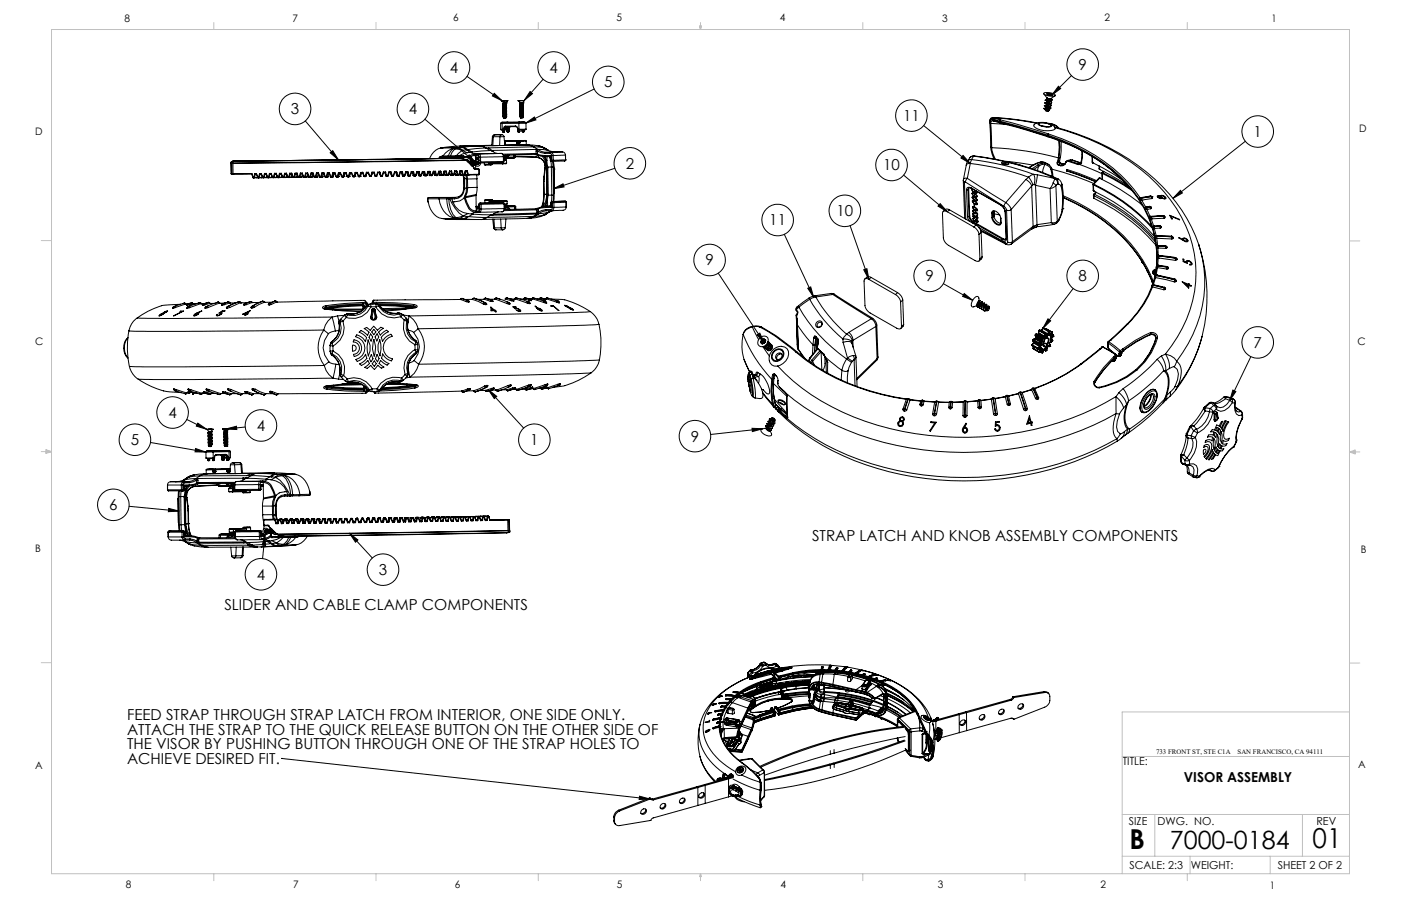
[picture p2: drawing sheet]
<svg xmlns="http://www.w3.org/2000/svg" width="432mm" height="279mm" viewBox="0 0 432 279" stroke-linecap="round" stroke-linejoin="round" font-family="sans-serif">
<defs><g id="words">
<g font-size="8.5">
<text x="348.1" y="261.8">B</text>
<text x="404.6" y="261.6">01</text>
</g>
<text font-size="7.8" x="360.5" y="261.9">7000-0184</text>
<g font-size="4.7">
<text x="138.6" y="22.5">4</text>
<text x="169.4" y="22.5">4</text>
<text x="332.4" y="21.6">9</text>
<text x="186.2" y="26.9">5</text>
<text x="89.7" y="35.3">3</text>
<text x="126" y="35.3">4</text>
<text x="278.3" y="37.3">11</text>
<text x="386.4" y="42.2">1</text>
<text x="192.8" y="52">2</text>
<text x="272.2" y="52.6">10</text>
<text x="237.1" y="69.5">11</text>
<text x="257.8" y="66.7">10</text>
<text x="217.4" y="81.8">9</text>
<text x="285.2" y="86.7">9</text>
<text x="332.4" y="86.7">8</text>
<text x="386.4" y="107.3">7</text>
<text x="51.9" y="128.9">4</text>
<text x="40.3" y="137.3">5</text>
<text x="79.1" y="132.9">4</text>
<text x="163.4" y="137.3">1</text>
<text x="212.9" y="136.2">9</text>
<text x="33.7" y="157.3">6</text>
<text x="250.3" y="166.7">STRAP LATCH AND KNOB ASSEMBLY COMPONENTS</text>
<text x="79.1" y="178.8">4</text>
<text x="116.8" y="177.3">3</text>
<text x="69.2" y="188.3">SLIDER AND CABLE CLAMP COMPONENTS</text>
<text x="39.2" y="222">FEED STRAP THROUGH STRAP LATCH FROM INTERIOR, ONE SIDE ONLY.</text>
<text x="39.2" y="226.5">ATTACH THE STRAP TO THE QUICK RELEASE BUTTON ON THE OTHER SIDE OF</text>
<text x="39.2" y="231.1">THE VISOR BY PUSHING BUTTON THROUGH ONE OF THE STRAP HOLES TO</text>
<text x="39.2" y="235.6">ACHIEVE DESIRED FIT.</text>
</g>
<text font-size="4.2" x="364.9" y="241">VISOR ASSEMBLY</text>
<g font-size="3.4">
<text x="346.1" y="235.9">TITLE:</text>
<text x="347.9" y="254.3">SIZE</text>
<text x="356.7" y="254.4">DWG. NO.</text>
<text x="405.7" y="254.5">REV</text>
<text x="348.1" y="267.9">SCALE: 2:3</text>
<text x="367" y="268">WEIGHT:</text>
<text x="393.8" y="267.9">SHEET 2 OF 2</text>
</g>
<g font-size="3.2">
<text x="38.3" y="6.7">8</text>
<text x="90.2" y="6.7">7</text>
<text x="139.7" y="6.5">6</text>
<text x="190" y="6.5">5</text>
<text x="240.4" y="6.5">4</text>
<text x="290.4" y="6.7">3</text>
<text x="340.4" y="6.5">2</text>
<text x="391.9" y="6.7">1</text>
<text x="10.9" y="41.6">D</text>
<text x="418.9" y="40.7">D</text>
<text x="10.9" y="106.3">C</text>
<text x="418.4" y="106.4">C</text>
<text x="10.8" y="170.2">B</text>
<text x="419.4" y="170.6">B</text>
<text x="10.8" y="237.2">A</text>
<text x="418.6" y="236.8">A</text>
<text x="38.8" y="273.8">8</text>
<text x="90.4" y="273.8">7</text>
<text x="140.2" y="273.8">6</text>
<text x="190.1" y="273.9">5</text>
<text x="240.5" y="273.8">4</text>
<text x="289" y="273.9">3</text>
<text x="339.1" y="273.8">2</text>
<text x="391.4" y="274.1">1</text>
</g>
<g font-size="2.1">
<text x="356.3" y="232.5">733 FRONT ST, STE C1A</text>
<text x="381.4" y="232.5">SAN FRANCISCO, CA 94111</text>
</g>
</g></defs>
<g fill="none" stroke="#000" stroke-width=".31">
<path d="M94.1 37.3l10.2 12M131 36.8l15.8 13.5M143.9 23.6l10.9 7.5M152.3 28.8l2.5 2.3-3-1.5zM154.3 39.9l.3 .2M154.3 38.1h.5M154.3 39.9h.5M154.3 38.1v1.8M154.5 31.1l.7 .6M154.6 31.1l1.9-.1zM154.6 37.7h2zM154.8 38.1v1.8"/>
<path d="M154.8 39.9l.1 .2M154.8 39.9h.1M154.8 37.7l-.4 .1-.1 .3M154.9 39.9v.1M154.9 39.9v.7M155 33.4h.3M155 32.9l.3 .1M155 32.5l.2 .1M155 32l.2 .1M155 37.7l-.2 .4M155 32h.1M155 32.4v.1"/>
<path d="M155 32.9h.1M155 33.8h.1M155 34.2v.1M155 36l1.2-.3zM155 34.6v.1M155 35.1h.1M155 35.6h.1M155 34.7h.1M155 34.3h.1M155 35.6l.3 .1M155 35.2h.3M155 34.7l.3 .1"/>
<path d="M155 34.3h.3M155 33.8l.3 .1M155.1 36.1h.2M155.2 31h.7M155.2 31h.4M155.2 31v.1M155.2 31.8h.5M155.2 39.7h.2M155.2 31.7v.1M155.2 39.7v.9M155.2 31.8v.1M155.2 33l.1 .1"/>
<path d="M155.3 34v.1M155.3 33.5v.2M155.3 32.7l-.1 .1M155.3 32.2l-.1 .1M155.3 35.7v.1M155.3 35.2v.1M155.3 34.7v.2M155.3 34.3v.1M155.3 33.9v.1M155.3 33.4v.1M155.3 32.7l-.3 .1M155.3 32.3l-.3 .1"/>
<path d="M155.3 35.8v.1M155.3 35.3v.2M155.3 34.9v.1M155.3 34.4v.1M155.3 36.2v.2M155.3 36.3h.1M155.3 36.3l.6 .1M155.3 33.2l-.3 .1M155.4 39.7h.2M155.4 39.7v.9M155.5 31h.1M155.5 39.8v.8"/>
<path d="M155.5 39.8h.1M155.6 39.8l-.1 .2 .1-.1M155.6 31h.4M155.6 31h.1M155.6 39.7h.1M155.6 39.8v.1M155.6 39.7v.1M155.6 31.8l-.6 .1M155.6 39.7v.2M155.7 31.8h.4M155.7 31.8h.2M155.8 32l.3-.2-1.1 .2"/>
<path d="M155.8 32l.1 .1M155.8 31.9l-.5 .3M155.8 32.4l-.5 .3M155.8 32l-.5 .2M155.8 38.9l-.3 .1-.3 .7M155.8 38.9l.1 .2M155.9 33.4l-.9 .3 1.1-.2M155.9 33.4l.2 .1M155.9 32.9l.2 .2M155.9 32.5l.2 .1M155.9 32.1l.2 .1M155.9 33l-.6 .1"/>
<path d="M155.9 34.2v.1M155.9 33.8v.1M155.9 33.3v.1M155.9 32.3l-.1 .3-.5 .1M155.9 32.3l-.6 .4M155.9 33.2v.1M155.9 32.8v.1M155.9 32.1l-.6 .2M155.9 34.1l-.6 .2M155.9 33.7l-.6 .2M155.9 33.2l-.6 .2M155.9 32.8l-.6 .2"/>
<path d="M155.9 36.4h.1M155.9 34.6l-.6 .3M155.9 34.2l-.6 .2M155.9 33.8l-.6 .2M155.9 33.3l-.6 .2M155.9 32.9l-.6 .2M155.9 35.7l-.8 .2M155.9 35.2l-.8 .3M155.9 34.8l-.8 .3M155.9 34.3l-.8 .3M155.9 33.9l-.8 .3M155.9 35.7h.2"/>
<path d="M155.9 35.2l.2 .1M155.9 34.7l.2 .1M155.9 34.3l.2 .1M155.9 33.9h.2M155.9 35l.2-.1-1.1 .2M155.9 35.6v.1M155.9 35.1v.1M155.9 34.6v.2M155.9 36v.1M155.9 35.9v.1M155.9 35.5v.1M155.9 35v.1"/>
<path d="M155.9 34.5v.1M155.9 34.1v.1M155.9 33.7v.1M155.9 35.9l-.6 .3M155.9 31.7h.1M155.9 31.7h-.7M155.9 36.1l-.6 .2M155.9 31.8h.2M155.9 35.5l-.6 .2M155.9 35l-.6 .2M155.9 34.5l-.6 .2M155.9 36l-.6 .2"/>
<path d="M155.9 35.6l-.6 .2M155.9 35.1l-.6 .2M155.9 31.7v.1M155.9 36.1h.1M155.9 31h.1M155.9 39.1l-.3 .1-.2 .5M155.9 39.1h3.1M156 36.2l-.7 .1M156.1 36.2l-.2 .1M156.1 34.4h.1M156.1 32.7l-.2 .1M156.1 32.2l-.2 .1"/>
<path d="M156.1 32.6l-1.1 .3M156.1 32.2l-1.1 .2M156.1 31.8l-1.1 .2M156.1 32.2l-1.1 .3M156.1 31.8h.1M156.1 35.7h.1M156.1 35.3h.1M156.1 34.8v.1M156.1 35.3l-.2 .2M156.1 34.5h-.2M156.1 34l-.2 .1M156.1 33.6l-.2 .1"/>
<path d="M156.1 33.1l-.2 .1M156.1 35.3l-1.1 .3M156.1 34.9l-1.1 .2M156.1 34.4l-1.1 .2M156.1 34l-1.1 .2M156.1 33.1l-1.1 .2M156.1 34.5l-1.1 .2M156.1 34l-1.1 .3M156.1 33.5l-1.1 .3M156.1 32.2h.1M156.1 32.6v.1M156.1 33.1h.1"/>
<path d="M156.1 33.5h.1M156.1 34h.1M156.1 34.4v.1M156.2 35.8l-.3 .1M156.2 35.3l-1.2 .3M156.2 34.9h.1M156.2 39.6l.6 .1M156.2 39.9l.2 .1M156.2 39.9h.1M156.2 39.9h-.6M156.2 39.6v.3M156.3 39.1l-.1 .5"/>
<path d="M156.3 39.9l.1 .1M156.5 39.1l-.5 .1-.4 .5M156.5 31l-.6 .7M156.8 39.7v-.4a.77 .77 0 0 0-1.2 .4M156.8 39.7l-.5 .2M156.8 39.7l-.4 .3M156.8 39.7h.1M156.8 39.7l-.3 .3M156.8 39.7l-.1 .9M156.9 39.7l.4-.6-.3 .6M156.9 39.7h.1M157 39.7l-.2 .8"/>
<path d="M158.9 38.9l.4 .2 .3 .6M158.9 38.9l.1 .2M158.9 38.9h-3.1M159 39.1l.5 .6M159.5 39.7h.1M159.5 39.7l.1 .9M159.6 39.7v.8M159.7 31h2zM159.7 31l.6 .7M159.8 39.9l.3 .1M159.8 39.9h.1M159.8 39.9v.6"/>
<path d="M159.9 38v1.9M159.9 38l-5.1 .1M159.9 39.9l.2 .1M160.1 33.8l.3 .1M160.1 33.3l.3 .1M160.1 32.9h.3M160.1 32.4l.3 .1M160.1 32l.3 .1M160.1 37.7l-.2 .3M160.1 34.6h.1M160.1 33.3h.1M160.1 33.7v.1"/>
<path d="M160.1 34.2h.1M160.2 35.9l1.1-.2zM160.2 35.6h.1M160.2 36h.1M160.2 35.1h.1M160.2 34.7h.1M160.2 35.6h.2M160.2 35.1l.2 .1M160.2 34.7h.2M160.2 34.2l.2 .1M160.2 36l.2 .1M160.3 31h-.1"/>
<path d="M160.3 31h.4M160.3 31h.1M160.3 31.7h.5M160.3 31.7h.1M160.4 31.7v.1M160.4 33.4v.1M160.4 32.9v.2M160.4 32.5v.1M160.4 32v.2M160.4 34.4v.1M160.4 34v.1M160.4 33.1v.1"/>
<path d="M160.4 32.6v.1M160.4 32.2v.1M160.4 35.6v.1M160.4 34.7v.2M160.4 34.3v.1M160.4 32.7l-.2 .1M160.4 32.2l-.2 .1M160.4 35.7v.1M160.4 35.3v.1M160.4 34.9v.1M160.4 36.2v.1M160.4 36.1v.1"/>
<path d="M160.4 36.3h.1M160.5 33.6l-.3 .1M160.6 31h-.4M160.6 31h.5M160.7 31h.1M160.7 31h.4M160.8 31.7l-.6 .2M160.8 31.7h.5M160.8 31.7h.2M161 31.9v.2M161 32.4l-.6 .2M161 31.9l-.6 .3"/>
<path d="M161 33.7l-.8 .4M161 32.9l-.8 .3M161 33.4l.3 .1M161 32.9l.2 .1M161 32.5l.3 .1M161 32l.3 .1M161 33.3l-.1 .2h-.5M161 34.6v.1M161 34.2v.1M161 32.8v.1M161 32.3v.2M161 33.6l-.6 .4"/>
<path d="M161 33.6v.1M161 33.2v.1M161 32.7v.1M161 31.8v.1M161 32.5l-.6 .2M161 32.1l-.6 .2M161 34.5l-.6 .2M161 34.1l-.6 .2M161 33.2l-.6 .2M161 32.7l-.6 .2M161 32.3l-.6 .2M161 35.1l-.6 .2"/>
<path d="M161 34.6l-.6 .3M161 34.2l-.6 .2M161 33.7l-.6 .3M161 33.3l-.6 .2M161 32.8l-.6 .3M161 35.6l-.8 .3M161 35.1l-.8 .4M161 34.7l-.8 .3M161 34.3l-.8 .3M161 35.6l.3 .1M161 35.2h.3M161 34.7l.3 .1"/>
<path d="M161 34.3h.3M161 33.8l.3 .1M161 36.1h.2l-.8 .2M161 35.5v.1M161 35.9v.2M161 35l-.6 .1v.2M161 35.8v.1M161 35.4v.1M161 35v.1M161 34.5v.1M161 34.1v.1M161 31.6h.1"/>
<path d="M161 31.6l-.7 .1M161 36.1l-.6 .2M161 31.7h.3M161 35.8l-.6 .3M161 36.3h.1M161 35.9l-.6 .3M161 35.5l-.6 .2M161 31.6v.1M161.1 31h.1M161.2 36.1l-.2 .2h-.6M161.2 34.8h.1M161.2 34.3l.1 .1"/>
<path d="M161.2 33h.1M161.3 33.1l-.3 .1M161.3 32.6l-.3 .1M161.3 32.2l-.3 .1M161.3 31.8l-.9 .2M161.3 33l-1.2 .3M161.3 32.6l-1.2 .3M161.3 32.1l-1.2 .3M161.3 31.7l-1.2 .3M161.3 32.2l-1.2 .2M161.3 31.8l-1.2 .2M161.3 31.7h.1"/>
<path d="M161.3 32.1v.1M161.3 35.7h.1M161.3 35.2h.1M161.3 35.8h-.3M161.3 35.3l-.9 .3M161.3 34.9l-.3 .1M161.3 34.4l-.3 .1M161.3 34l-.3 .1M161.3 33.5l-.3 .1M161.3 35.3l-1.1 .3M161.3 34.8l-1.1 .3M161.3 34.4l-1.1 .2"/>
<path d="M161.3 33.9l-1.1 .3M161.3 33.5l-1.2 .2M161.3 34.9l-1.1 .2M161.3 34l-1.1 .2M161.3 33.5l-1.2 .3M161.3 32.6h.1M161.3 33v.1M161.3 33.5h.1M161.3 33.9v.1M161.3 34.4h.1M161.3 34.8v.1M161.3 35.3h.1"/>
<path d="M161.4 37.7h.3h-1.6M161.4 37.7h-1.6h.3M161.4 37.7h-6.4M161.6 37.7l.5 .3M161.7 31l-.7 .6M162 38l2.7-1.9 .5 .9zM162.1 38h-2.2M162.1 38v1.8M162.1 39.8l-.1 .2h-1.9M162.1 39.8l-2.2 .1M163.4 28.2l.7 .7-2.6 2.1zM167.4 24.4l-5.9 6.6"/>
<path d="M183.1 27.4l-21.1 10.6M284.7 38.7l14.3 11.7M305 37.8l.4 .3M305 37.8l.3 7.5M305.1 37.4l-.1 .4M305.1 37.1v.3M305.4 38.1l.2 7.4M305.4 38.1l5.3 .4M306.1 37.2l.2 .1M306.1 37.3h-.4l-.3 .8M306.1 37l.2 .3M306.1 37l-.7-.1-.3 .5"/>
<path d="M306.1 37h.1M306.1 36.2a89.4 89.4 0 0 1 13.5 1.7M306.1 36.7v.3M306.1 36.3h.4M306.1 36.7l-.7-.1-.3 .5M306.1 36.7h.1M306.2 36.2a.88 .88 0 0 0-1.1 1v-.1M306.2 36.7l1.9 .7M306.2 37l1.9 .7M306.2 37l.2 .3M306.3 37.3h.1M306.4 37.3l1.8 .6"/>
<path d="M306.5 36.3l-.4 .4M306.5 36.3h.1M306.5 36.3l1.8 .7M306.5 36.3l-.3 .4M306.5 36.3l6.9 .7 5.9 1M308.1 37.7l.2 .2M308.1 37.4h.1M308.1 37.7h.1M308.1 37.4v.3M308.2 37.4l14.8 4.3M308.2 37.7l14.7 4.3M308.2 37.4v.3"/>
<path d="M308.2 37.7l.1 .3 5.1 1.2 9.6 3M308.3 37h.1M308.3 37l-.2 .4M308.4 37l5.9 1.6 8.8 2.7M308.4 37l-.2 .4M318.7 38.5a5.2 5.2 0 0 1 5.4 0l.8 .5 .3 .8a6.5 6.5 0 0 1-6.5-.8zM319.9 38.1a4.4 4.4 0 0 1 4.3 .7 4.2 4.2 0 0 1-4.3-.5zM320.1 38.1a4 4 0 0 1 3.8 .6 3.4 3.4 0 0 1-3.5-.1zM321.3 38.9l1.3 .2M321.7 28.8a3.7 3.7 0 0 1 3.6 .6 3.2 3.2 0 0 1-3.6-.6zM321.7 29l1 1.2 .7 .2h.5l1.3-.9M321.7 33.4l.1 .1"/>
<path d="M321.8 33.5h.1M322.2 33.9l1.1-.2v.3l-.4 .2M322.2 33.7v.2M322.2 34l.7 .2M322.2 34l.5 .3 .7-.2M322.2 33.9v.1M322.2 33.4h-.5M322.3 33.1v.2M322.3 32.8v.3M322.5 32.2l-.1 .3M322.5 32v.2M322.6 31.4l-.1 .2"/>
<path d="M322.6 31.1v.3M322.6 30l.1 .2M322.7 30.2a.84 .84 0 0 0 1.2 .2M322.7 30.6a.51 .51 0 0 0 .4 .4 .51 .51 0 0 0 .6-.3l.1-.1M322.7 30.3v.3M322.7 28.9l.2 .3M322.7 28.9l.1 .2M322.7 30.6h.7M322.7 28.9l.2 .1M322.9 29.2l1.3 .1M322.9 29h.1M322.9 29v.1"/>
<path d="M322.9 29v.2M323 38a3.9 3.9 0 0 1 3.3 1.5 3.8 3.8 0 0 0-2.7-1.3M323.1 29h-.2M323.1 29h.1M323.1 29l-.1 .2M323.1 29v.2M323.3 33.7l.1 .4-.5 .1M323.3 28.9l.8 .1M323.3 28.9h-.6M323.3 28.9l-.2 .1M323.3 28.9l.2 .1M323.4 32.8a.75 .75 0 0 1-1.1 .5"/>
<path d="M323.4 32.8l.5 .4a1.87 1.87 0 0 1-2.2 .2M323.4 32.8l-1.1 .3M323.5 32l-1 .2M323.5 29l.3 .1M323.5 29v.4M323.6 32a.8 .8 0 0 1-1.2 .5M323.6 32l.4 .4a1.87 1.87 0 0 1-2.1 .2l.5-.1M323.7 31.2a.75 .75 0 0 1-1.2 .4M323.7 31.2l.4 .3a1.83 1.83 0 0 1-2.1 .2h.5M323.7 31.2l-1.1 .2M323.8 29h.3M323.8 30.5v.1"/>
<path d="M323.8 29v.1M323.8 29v.4v-.3M323.9 33.3a1.66 1.66 0 0 1-2.1 .2M324 30.4l.3 .3a1.83 1.83 0 0 1-2.1 .2l.5-.1M324 32.5a1.74 1.74 0 0 1-2.1 .1M324.1 29l.1 .3M324.1 29v.3M324.1 29.2v.2M324.1 31.6a1.69 1.69 0 0 1-2.1 .1M324.1 29.3h.1M324.2 29.3h.1M324.3 30.8a1.66 1.66 0 0 1-2.2 .1h.1"/>
<path d="M325 39.3a69.3 69.3 0 0 1 31.6 17.5 39 39 0 0 1 11.9 30.1 40.1 40.1 0 0 1-9.3 22.3M325 39.2a70.1 70.1 0 0 1 35.4 20.7 46.2 46.2 0 0 1 9.1 15.7M326.2 26.6l.7 .7-2.7 2zM330.2 23.3l-6 6M71.2 50.2h.1M71.2 50.2l.1 3.4M71.2 50.1v.1M71.2 50.2l.2 .1M71.3 53.6l.1 .1M71.3 53.6h.1M71.3 50.1l-.1 .1M71.3 50.1h-.1"/>
<path d="M71.3 49.9l-.1 .2M71.3 50.1l.1 .1M71.4 49.8l-.1 .1M71.4 49.8l-.1 .3M71.4 50.3l.4 .1M71.4 49.8h.1M71.4 50.3v3.3M71.4 50.2l.4 .1M71.4 50.2v.1M71.4 53.6h.4M71.4 53.6l.2 .1M71.4 53.7h.2"/>
<path d="M71.6 53.7h.3M71.6 49.8h-.2M71.7 49.7l-.1 .1M71.7 49.7l-.3 .1M71.8 50.3v.1M71.8 50.4v3.2M71.8 53.6l.1 .1M72 49.7l-.4 .1M72.1 49.6l-.1 .1M72.1 49.6l-.4 .1M77.6 53.5l-5.8 .1M77.6 53.5v.2"/>
<path d="M77.6 53.7h-5.7M77.6 53.5l.4 1.2M77.6 53.7l.3 1.1M77.9 54.8l.2 .1M78 54.7h.2M78 54.7l.1 .2M78 54.7l-.1 .1M78.1 54.9h.2M78.2 54.7l.2 .1M78.2 54.7l.1 .2M78.4 54.8l-.1 .1M78.5 53.5h.6"/>
<path d="M78.5 53.5l.2 .2M78.5 53.5l-.3 1.2M78.7 53.7h.1M78.7 53.7h.4M78.7 53.7l-.3 1.1M79.1 53.5v.2M79.1 53.5l.3 1.2M79.1 53.7l.3 1M79.2 54.8l-.9 .1M79.3 54.7l-.1 .1M79.3 54.7h.1M79.3 54.7l-.9 .1"/>
<path d="M79.3 54.5v.2M79.4 54.7l.2 .2M79.4 54.7h.3M79.6 54.9h.2M79.7 54.7h.2M79.7 54.7l.1 .2M79.9 54.7l-.1 .2M79.9 54.7h.8M80 53.5h.6M80 53.5l.2 .2M80 53.5l-.3 1.2M80.2 53.7h.1"/>
<path d="M80.2 53.7h.3M80.2 53.7l-.3 1M80.5 53.7l.4 1M80.6 53.5l-.1 .2M80.6 53.5l.4 1.2M80.6 54.8l-.8 .1M80.7 54.7l-.1 .1M80.8 54.7l-.2 .1M80.8 54.7h-.1M80.8 54.5l-.1 .2M81 54.7v.1M81 54.8h.2"/>
<path d="M81.2 54.6l-.2 .1M81.2 54.6l.2 .1M81.2 54.6v.2M81.4 54.7l-.2 .1M81.5 53.5h.6M81.5 53.5l.2 .2M81.5 53.5l-.3 1.1M81.7 53.7h.1M81.7 53.7h.4M81.7 53.7l-.3 1M82.1 53.7l.3 1M82.1 53.5v.2"/>
<path d="M82.1 53.5l.4 1.1M82.2 54.7h.1M82.2 54.7h-.8M82.2 54.7l-1 .1M82.3 54.4l-.1 .3M82.5 54.6l.1 .2M82.5 54.6h.2M82.6 54.8h.2M82.7 54.6l.2 .1M82.7 54.6l.1 .2M82.9 54.7l-.1 .1M83 53.5h.6"/>
<path d="M83 53.5l.2 .2M83 53.5l-.3 1.1M83.2 53.7h.1M83.2 53.7l-.3 1M83.5 54.8h-.7M83.6 53.6l-.4 .1M83.6 53.6l.3 1.1M83.6 53.5v.1M83.6 53.5l.4 1.1M83.7 54.7l-.2 .1M83.7 54.7h.1M83.7 54.7h-.8"/>
<path d="M83.8 54.3l-.1 .4M83.9 54.7l.2 .1M84 54.6h.2M84 54.6l.1 .2M84 54.6l-.1 .1M84.1 54.8h.2M84.2 54.6l.2 .1M84.2 54.6l.1 .2M84.3 54.8h.8M84.4 54.7l-.1 .1M84.4 54.7h.8M84.6 53.4h.6"/>
<path d="M84.6 53.4l.2 .2M84.6 53.4l-.4 1.2M84.8 53.6h.1M84.8 53.6h.3M84.8 53.6l-.4 1.1M85.1 53.6l.4 1.1M85.2 54.7l-.1 .1M85.2 53.4l-.1 .2M85.2 53.4l.3 1.2M85.3 54.2l-.1 .5M85.5 54.7l.1 .1M85.5 54.6h.3"/>
<path d="M85.5 54.6l.1 .2M85.5 54.6v.1M85.6 54.8h.3M85.8 54.6l.2 .1M85.8 54.6l.1 .2M86 54.7l-.1 .1M86.1 53.4h.6M86.1 53.4l.2 .2M86.1 53.4l-.3 1.2M86.3 53.6h.1M86.3 53.6h.4M86.3 53.6l-.3 1.1"/>
<path d="M86.6 54.8h-.7M86.7 53.6l.4 1M86.7 54.6l-.1 .2M86.7 53.4v.2M86.7 54.6h.1M86.7 53.4l.4 1.2M86.7 54.6l-.7 .1M86.9 54.1l-.2 .5M87.1 54.6l.1 .2M87.1 54.6h.2M87.2 54.8h.2M87.3 54.6h.3"/>
<path d="M87.3 54.6l.1 .2M87.4 54.8h.1M87.4 54.8h.7M87.6 54.6l-.2 .2M87.6 54.6h.6M87.7 53.4l.2 .2M87.7 53.4l-.4 1.2M87.9 53.6h.1M87.9 53.6h.4M87.9 53.6l-.3 1M88.2 54.6l-.1 .2M88.3 53.6l.4 1"/>
<path d="M88.3 53.4h-.6M88.3 53.4v.2M88.3 53.4l.4 1.2M88.4 54l-.2 .6M88.7 54.6l.1 .2M88.7 54.6h.2M88.8 54.8h.2M88.9 54.6h.2M88.9 54.6l.1 .2M89 54.8h.1M89.1 54.6l-.1 .2M89.3 53.4h.6"/>
<path d="M89.3 53.4l.2 .2M89.3 53.4l-.4 1.2M89.5 53.6h.1M89.5 53.6h.4M89.5 53.6l-.4 1M89.6 54.7l-.6 .1M89.8 54.6l-.2 .1M89.8 54.6h-.7M89.9 53.6l.3 1M89.9 53.4v.2M89.9 53.4l.4 1.2M90 53.9l-.2 .7"/>
<path d="M90.2 54.6l.2 .2M90.3 54.6h.3M90.3 54.6l.1 .2M90.3 54.6h-.1M90.6 54.6h.2M90.6 54.6v.1M90.6 54.7l-.2 .1M90.6 54.7h.1M90.6 54.7h.6M90.8 54.6l-.2 .1M90.8 54.6h.6M90.9 53.4l.2 .2"/>
<path d="M90.9 53.4l-.3 1.2M91.1 53.6h.1M91.1 53.6h.4M91.1 53.6l-.3 1M91.4 54.6l-.2 .1M91.4 54.6h.1M91.5 53.6l.4 1M91.5 53.4h-.6M91.5 53.4v.2M91.5 53.4l.5 1.1M91.6 53.9l-.2 .7M91.9 54.6l.1 .1"/>
<path d="M92 54.5h.2M92 54.5v.2M92 54.5l-.1 .1M92 54.7h.3M92.2 54.5l.2 .1M92.2 54.5l.1 .2M92.3 54.7h.1M92.4 54.6l-.1 .1M92.6 53.4h.6M92.6 53.4l.1 .2M92.6 53.4l-.4 1.1M92.7 53.6h.1"/>
<path d="M92.7 53.6h.4M92.7 53.6l-.3 1M92.8 54.7h-.5M93 54.6l-.2 .1M93 54.6h.1M93 54.6h-.6M93.1 53.6l.4 1M93.2 53.4l-.1 .2M93.2 53.4l.4 1.1M93.2 53.8l-.2 .8M93.5 54.6l.2 .1M93.6 54.5h.2"/>
<path d="M93.6 54.5l.1 .2M93.6 54.5l-.1 .1M93.8 54.5l.2 .1M93.8 54.5l.1 .2M93.9 54.7h-.2M93.9 54.7h.1M93.9 54.7h.5M94 54.6l-.1 .1M94 54.6h.5M94.2 53.4l.2 .1M94.2 53.4l-.4 1.1M94.4 53.5h.1"/>
<path d="M94.4 53.5h.4M94.4 53.5l-.4 1.1M94.5 54.6l-.1 .1M94.5 54.6h.1M94.8 53.5l.3 1.1M94.8 53.3l-.6 .1M94.8 53.3v.2M94.8 53.3l.5 1.2M94.8 53.7l-.3 .9M95.1 54.6l.2 .1M95.3 54.5h.2M95.3 54.5v.2"/>
<path d="M95.3 54.5l-.2 .1M95.3 54.7h.2M95.5 54.5l.2 .1M95.5 54.5v.2M95.5 54.7h.1M95.7 54.6l-.2 .1M95.9 53.3h.6M95.9 53.3l.1 .2M95.9 53.3l-.4 1.2M96 53.5h.1M96 53.5h.4M96 54.6l-.5 .1"/>
<path d="M96 53.5l-.3 1.1M96.2 54.5l-.2 .1M96.2 54.5h.1M96.2 54.5l-.5 .1M96.4 53.5l.4 1M96.4 53.6l-.2 .9M96.5 53.3l-.1 .2M96.5 53.3l.4 1.2M96.8 54.5l.1 .1M96.9 54.5h.3M96.9 54.5v.1M96.9 54.5h-.1"/>
<path d="M96.9 54.6h.3M97.2 54.5h.1M97.2 54.5v.1M97.2 54.6h.1M97.2 54.6h.4M97.3 54.5l-.1 .1M97.3 54.5h.5M97.5 53.3h.6M97.5 53.3l.2 .2M97.5 53.3l-.3 1.2M97.7 53.5h.1M97.7 53.5h.4"/>
<path d="M97.7 53.5l-.4 1M97.8 54.5l-.2 .1M97.8 54.5h.1M98.1 53.5l.4 1M98.1 53.3v.2M98.1 53.3l.5 1.2M98.1 53.5l-.3 1M98.5 54.5l.1 .1M98.6 54.5h.2M98.6 54.5v.1M98.6 54.5h-.1M98.6 54.6h.2"/>
<path d="M98.8 54.5h.2M98.8 54.5v.1M98.8 54.6h.1M99 54.5l-.1 .1M99.2 53.3h.6M99.2 53.3l.2 .2M99.2 53.3l-.4 1.2M99.4 53.5h.1M99.4 53.5l-.4 1M99.4 54.5l-.5 .1M99.4 54.5h.1M99.4 54.5h-.4"/>
<path d="M99.8 53.4l-.4 .1M99.8 53.4l.4 1.1M99.8 53.4l-.4 1.1M99.8 53.3v.1M99.8 53.3l.5 1.2M100.2 54.5l.1 .1M100.3 54.5h.2M100.3 54.5v.1M100.3 54.5h-.1M100.3 54.6h.2M100.5 54.5h.2M100.5 54.5v.1"/>
<path d="M100.5 54.6h.1M100.5 54.6h.4M100.7 54.5l-.2 .1M100.7 54.5h.4M100.9 53.3h.6M100.9 53.3l.2 .1M100.9 53.3l-.4 1.2M101.1 54.5l-.2 .1M101.1 53.4h.1M101.1 53.4h.4M101.1 54.5h.1M101.1 53.4l-.4 1.1"/>
<path d="M101.4 53.4l-.3 1.1M101.5 53.4l.3 1.1M101.5 53.3v.1M101.5 53.3l.5 1.1M101.8 47.1l.8-.6 1.7 2.8zM101.8 54.5l.2 .1M102 54.4h.2M102 54.4v.2M102 54.4l-.2 .1M102 54.6h.2M102.2 54.4l.2 .1M102.2 54.4v.2"/>
<path d="M102.2 54.6h.1M102.4 54.5l-.2 .1M102.4 54.5h.3M102.6 53.3h.6M102.6 53.3l.2 .1M102.6 53.3l-.4 1.1M102.7 54.5l-.5 .1M102.8 53.4h.1M102.8 53.4h.4M102.8 53.4l-.4 1.1M103.1 53.4l-.4 1.1M103.2 53.4l.3 1.1"/>
<path d="M103.2 53.3v.1M103.2 53.3l.5 1.1M103.5 54.5l.2 .1M103.7 54.4h.2M103.7 54.4v.2M103.7 54.4l-.2 .1M103.7 54.6h.2M103.9 54.6h.1M103.9 54.4l.2 .1M103.9 54.4v.2M104 54.6h.2M104.1 54.5l-.1 .1"/>
<path d="M104.3 53.2h.7M104.3 53.2l.2 .2M104.3 53.2l-.4 1.2M104.4 54.4l-.2 .2M104.4 54.4h.1M104.4 54.4l-.3 .1M104.5 53.4h.1M104.5 53.4h.3M104.5 53.4l-.4 1.1M104.7 53.4l-.3 1M104.8 53.4l.5 1M105 53.2l-.2 .2"/>
<path d="M105 53.2l.4 1.2M105.3 54.4l.1 .2M105.4 54.4h.2M105.4 54.4v.2M105.4 54.4h-.1M105.6 54.4h.2M105.6 54.4l.1 .1M105.7 54.5h.1M105.7 54.5l-.3 .1M105.7 54.5h.2M105.8 54.4l-.1 .1M105.8 54.4h.2"/>
<path d="M106 54.4l-.1 .1M106 53.2l.2 .2M106 54.4h.1M106 53.2l-.4 1.2M106.2 53.4h.1M106.2 53.4h.4M106.2 53.4l-.4 1M106.4 53.4l-.4 1M106.6 53.4l.4 1M106.7 53.2h-.7M106.7 53.2l-.1 .2M106.7 53.2l.4 1.2"/>
<path d="M107 54.4l.1 .1M107.1 54.4h.3M107.1 54.4v.1M107.1 54.4h-.1M107.1 54.5h.3M107.4 54.5h.1M107.4 54.4h.1M107.4 54.4v.1M107.5 54.4l-.1 .1M107.7 54.4l-.3 .1M107.7 54.4h.1M107.7 54.4h-.2"/>
<path d="M107.7 53.2h.7M107.7 53.2l.2 .2M107.7 53.2l-.3 1.2M107.9 53.4h.1M107.9 53.4l-.4 1M108.1 53.3l-.4 1.1M108.3 53.3l-.4 .1M108.3 53.3l.4 1.1M108.4 53.2l-.1 .1M108.4 53.2l.4 1.2M108.7 54.4l.1 .1M108.8 54.4v.1"/>
<path d="M108.8 54.5h.3M108.8 54.4h-.1M109.1 54.5h.1M109.1 54.3l-.3 .1M109.1 54.3l.2 .1M109.1 54.3v.2M109.1 54.5h.2M109.3 54.4l-.2 .1M109.3 54.4h.1M109.4 54.4l-.1 .1M109.4 54.4h.1M109.5 53.2h.6"/>
<path d="M109.5 53.2l.1 .1M109.5 53.2l-.4 1.1M109.6 53.3h.1M109.6 53.3h.4M109.6 53.3l-.3 1.1M109.7 53.3l-.3 1.1M110 53.3l.4 1.1M110.1 53.2l-.1 .1M110.1 53.2l.5 1.1M110.4 54.4l.2 .1M110.6 54.3h.2M110.6 54.3v.2"/>
<path d="M110.6 54.5h.2M110.6 54.3l-.2 .1M110.8 54.3l.1 .1M110.8 54.3v.2M110.8 54.5h.1M110.9 54.4l-.1 .1M110.9 54.4h.2M111.1 54.4l-.2 .1M111.1 54.4h.1M111.2 53.2l.1 .1M111.2 53.2l-.4 1.1M111.3 53.3h.1"/>
<path d="M111.3 53.3h.4M111.3 53.3l-.4 1.1M111.4 53.3l-.3 1.1M111.7 53.3l.4 1.1M111.8 53.1l-.6 .1M111.8 53.1l-.1 .2M111.8 53.1l.5 1.2M112.1 54.4l.2 .1M112.3 54.3h.2M112.3 54.3v.2M112.3 54.5h.2M112.3 54.3l-.2 .1"/>
<path d="M112.5 54.5h.1M112.5 54.3l.2 .1M112.5 54.3v.2M112.6 54.4v.1M112.7 54.4l-.1 .1M112.7 54.3l-.1 .1M112.7 54.3v.1M112.9 53.1h.7M112.9 53.1l.2 .2M112.9 53.1l-.4 1.2M113.1 53.3h.1M113.1 53.3l-.4 1.1"/>
<path d="M113.1 53.3l-.4 1M113.5 53.3h-.4M113.5 53.3l.4 1M113.6 53.1l-.1 .2M113.6 53.1l.4 1.2M113.9 54.3l.1 .1M114 54.3h.3M114 54.3h-.1M114 54.3v.1M114 54.4h.3M114.3 54.4h.1M114.3 54.3h.1"/>
<path d="M114.3 54.3v.1M114.4 54.4h-.1M114.4 54.3l-.1 .1M114.4 54.3h.1M114.4 54.3v.1M114.7 53.1h.6M114.7 53.1l.1 .2M114.7 53.1l-.4 1.2M114.8 53.3h.1M114.8 53.3h.4M114.8 53.3l-.4 1M115.2 53.3l.4 1"/>
<path d="M115.3 53.1l-.1 .2M115.3 53.1l.4 1.2M115.6 54.3l.1 .1M115.7 54.3h.3M115.7 54.3h-.1M115.7 54.3v.1M115.7 54.4h.3M116 54.3h.1M116 54.3v.1M116.1 54.3l-.1 .1M116.4 53.1l.1 .1M116.4 53.1l-.4 1.2"/>
<path d="M116.5 53.2h.4M116.5 53.2l-.4 1.1M116.9 53.2l.4 1.1M116.9 53.2h.1M117.1 53.1h-.7M117.1 53.1l-.2 .1M117.1 53.1l.4 1.1M117.3 54.3l.1 .1M117.4 54.4h.1M117.5 54.2h.2M117.5 54.2l-.2 .1M117.5 54.2v.2"/>
<path d="M117.5 54.4h.2M117.7 54.2l.2 .1M117.7 54.2v.2M117.9 54.3l-.2 .1M118.1 53.1h.7M118.1 53.1l.2 .1M118.1 53.1l-.4 1.1M118.3 53.2l-.4 1.1M118.6 53.2l.4 1.1M118.6 53.2h.1M118.6 53.2h-.3M118.6 53.2l.5 1.1"/>
<path d="M118.8 53.1l-.2 .1M118.8 53.1l.4 1.1M119 54.3l.1 .1M119 54.3h.1M119.1 54.3l.1 .1M119.1 54.4h.1M119.2 54.4h.1M119.2 54.2l-.1 .1M119.2 54.2v.2M119.2 54.4h.3M119.5 54.2h-.3M119.5 54.2v.2"/>
<path d="M119.5 54.2l.1 .1M119.6 54.3l-.1 .1M119.9 53h.6M119.9 53l.1 .2M119.9 53l-.4 1.2M120 53.2h.4M120 53.2l-.4 1.1M120.3 53.2l.3 1M120.4 53.2h.1M120.4 53.2l.4 1M120.5 53l-.1 .2M120.5 53l.4 1.2"/>
<path d="M120.6 54.2l.2 .1M120.6 54.2h.1M120.6 54.2h.2M120.8 54.2l.1 .2M120.8 54.3l.1 .1M120.9 54.4h.1M120.9 54.2h.3M120.9 54.2h-.1M120.9 54.2v.2M121.2 54.2v.1M121.2 54.3l-.3 .1M121.2 54.2h.1"/>
<path d="M121.3 54.2l-.1 .1M121.6 53h.6M121.6 53l.1 .2M121.6 53l-.4 1.2M121.7 53.2h.4M121.7 53.2l-.4 1M122 53.2l.3 1M122.1 53.2h.1M122.1 53.2l.4 1M122.2 53l-.1 .2M122.2 53l.5 1.2M122.3 54.2l.4 .1"/>
<path d="M122.3 54.2h.1M122.3 54.2h.2M122.5 54.2l.2 .1M122.7 54.3h.1M122.7 54.2h.2M122.7 54.2h-.2M122.7 54.2v.1M122.7 54.3h.2M122.9 54.2v.1M122.9 54.2h.1M123 54.2l-.1 .1M123.3 53h.7"/>
<path d="M123.3 53l.1 .1M123.3 53l-.4 1.2M123.4 53.1h.4M123.4 53.1l-.4 1.1M123.6 53.1l.4 1.1M123.8 53.1h.1M123.8 53.1l.4 1.1M124 53l-.2 .1M124 53l.4 1.1M124 54.2l.2 .1M124 54.2h.1M124 54.2h.2"/>
<path d="M124.2 54.3h.2M124.2 54.2l.2 .1M124.4 54.3h.1M124.4 54.1h.2M124.4 54.1l-.2 .1M124.4 54.1v.2M124.4 54.3h.2M124.6 54.1v.2M124.6 54.1l.2 .1M124.8 54.2l-.2 .1M125.1 53h.6M125.1 53v.1"/>
<path d="M125.1 53l-.5 1.1M125.1 53.1h.5M125.1 53.1l-.3 1.1M125.3 53.1l.4 1.1M125.6 53.1h.1M125.6 53.1l.3 1.1M125.7 54.2l.1 .1M125.7 53l-.1 .1M125.7 54.2h.1M125.7 54.2h.2M125.7 53l.4 1.1M125.8 54.3h.3"/>
<path d="M125.9 54.2l.2 .1M126.1 54.3h.1M126.1 54.3h.2M126.1 54.1h.3M126.1 54.1l-.2 .1M126.1 54.1v.2M126.4 54.1l-.1 .2M126.8 52.9h.6M126.8 52.9l.1 .2M126.8 52.9l-.4 1.2M126.9 53.1h.3M126.9 53.1l-.4 1.1"/>
<path d="M127 53.1l.4 1M127.2 53.1h.1M127.2 53.1l.4 1.1M127.4 54.1l.1 .1M127.4 54.1h.1M127.4 54.1l.2 .1M127.4 52.9l-.2 .2M127.4 52.9l.4 1.2M127.5 54.2l.3 .1M127.6 54.2l.2 .1M127.8 54.3h.1M127.8 54.3h.3"/>
<path d="M127.8 54.1h.3M127.8 54.1l-.2 .1M127.8 54.1v.2M128.1 54.1v.2M128.1 54.1h.1M128.2 54.1l-.1 .2M128.5 52.9l.1 .2M128.5 52.9l-.4 1.2M128.6 53.1h.3M128.6 53.1l-.4 1M128.6 53.1l.6 1.1M128.9 53.1h.1"/>
<path d="M128.9 53.1l.5 1M129.1 52.9h-.6M129.1 52.9l-.2 .2M129.1 52.9l.4 1.1M129.2 54.2h.3M129.4 54.1h-.4l.2 .1M129.4 54.1l.1 .1M129.5 54.2h.1M129.5 54.2h.3M129.5 54h.3M129.5 54l-.1 .1M129.5 54v.2"/>
<path d="M129.8 54v.2M129.8 54l.1 .1M129.9 54.1l-.1 .1M130.2 52.9h.6M130.2 52.9v.1M130.2 52.9l-.4 1.1M130.2 53h.5M130.2 53l-.3 1.1M130.3 53l.4 1.1M130.7 54.1l.1 .1M130.7 53h.1M130.7 54.1h.1"/>
<path d="M130.7 54.1h.4M130.7 53l.4 1.1M130.8 52.9l-.1 .1M130.8 52.9l.4 1.1M130.8 54.2h.4M131.1 54.1l.1 .1M131.2 54.2h.1M131.2 54.2h.2M131.2 54h.3M131.2 54l-.1 .1M131.2 54v.2M131.5 54l-.1 .2"/>
<path d="M131.5 54l.1 .1M131.6 54.1l-.2 .1M131.9 52.8h.6M131.9 52.8v.2M131.9 52.8l-.4 1.2M131.9 53h.4M131.9 53l-.3 1.1M131.9 53l.4 1M132.3 54l.6 .2M132.3 53h.1M132.3 54h.1M132.3 54h.4"/>
<path d="M132.3 53l.4 1M132.5 52.8l-.2 .2M132.5 52.8l.4 1.2M132.7 54l.2 .2M132.9 54.2h.1M132.9 54.2h.2M132.9 54h.2M132.9 54h-.2M132.9 54v.2M133.1 54v.2M133.1 54h.2M133.3 54l-.2 .2"/>
<path d="M133.6 53l.3 1M133.6 52.8h.6M133.6 52.8v.2M133.6 52.8l-.5 1.2M133.6 53h.4M133.6 53l-.3 1M133.9 54l.6 .2M133.9 54h.1M133.9 54h.5M134 53h.1M134 53l.4 1M134.2 52.8l-.2 .2"/>
<path d="M134.2 52.8l.4 1.2M134.4 54l.1 .2M134.5 54.2h.1M134.5 54.2h.3M134.6 54h.2M134.6 54h-.2M134.6 54l-.1 .2M134.8 54v.2M134.8 54h.1M134.9 54l-.1 .2M135.2 52.8l.1 .2M135.2 52.8l-.4 1.2"/>
<path d="M135.3 53.1l.3 .9zM135.3 53l-.4 1M135.3 53h.4M135.4 48.6h.4M135.4 48.6v.3M135.6 54l.6 .1M135.6 54h.1M135.6 54h.5M135.7 53h.1M135.7 53l.4 1M135.8 48.6h1.4M135.8 48.6v.3"/>
<path d="M135.8 52.8h-.6M135.8 52.8l-.1 .2M135.8 52.8l.4 1.1M135.9 45.6a5.1 5.1 0 0 0-3.5 3.3M135.9 45.6h.1M136.1 48.3l-.3 .3M136.1 54l.1 .1M136.1 48.3h1.3M136.1 48.3h.1M136.1 48.3h-.4h.4M136.1 48.3h.2M136.2 48.3h-.5l-.3 .3"/>
<path d="M136.2 54.1h.1M136.2 54.1h.3M136.2 53.9h.3M136.2 53.9l-.1 .1M136.2 53.9v.2M136.3 48.1l-.2 .2M136.3 48.1l-.2 .1M136.3 48.1h.2M136.5 53.9v.2M136.5 48.1l-.2 .2M136.5 48.1h1.6M136.5 53.9l.1 .1"/>
<path d="M136.6 54l-.1 .1M136.9 52.8v.1M136.9 53.1l.3 .9M136.9 52.8l-.4 1.1M136.9 52.9l-.3 1.1M136.9 52.9h.4M137 45.5h.1M137 45.5l-1.1 .1M137 45.5h5.1M137.2 48.6h.2M137.2 48.6v.2M137.2 54l.7 .1"/>
<path d="M137.2 54h.1M137.2 54h.5M137.3 52.9h.1M137.3 52.9l.4 1.1M137.4 48.6v.2M137.4 48.3l.1 .1M137.4 48.3l-.2 .3M137.5 52.7l-.6 .1M137.5 52.7l-.2 .2M137.5 52.7l.4 1.2M137.5 48.4l-.1 .2M137.7 54l.2 .1"/>
<path d="M137.9 54.1h.1M137.9 54.1h.2M137.9 53.9h.2M137.9 53.9l-.2 .1M137.9 53.9v.2M138 48.2l-1.7 .1M138 48.2h.7M138.1 53.9v.2M138.1 48.1l-.1 .1M138.1 53.9l.2 .1M138.1 48.1h.7M138.3 54l-.2 .1"/>
<path d="M138.5 53.2l.3 .7M138.5 52.7l-.2 1.3M138.5 52.7h.6M138.5 52.7l-.4 1.2M138.7 48.2h1.9M138.8 53.9l.1 .1M138.8 53.9h.1M138.8 53.9h.5M138.8 48.1l-.1 .1M138.9 54h.6M139 52.9h.1M139 52.9h-.4"/>
<path d="M139 52.9l.3 1M139.1 52.7l-.1 .2M139.1 52.7l.5 1.2M139.3 53.9l.2 .1M139.5 54h.1M139.5 54h.2M139.6 53.9h-.3M139.6 53.9l-.1 .1M139.8 53.9h-.2M139.8 53.9l-.1 .1M139.8 53.9h.1M139.9 53.9l-.2 .1"/>
<path d="M140.1 53.2l.3 .7M140.2 52.7h.6M140.2 52.7v.2M140.2 46l2.3 .4M140.2 46l-.9 1-.5 1.1M140.2 52.7l-.4 1.2M140.2 52.9l-.3 1M140.2 52.9h.4M140.3 45.6a3.4 3.4 0 0 0-2.2 2.5M140.3 45.6a5.8 5.8 0 0 0-3.8 2.5M140.3 45.6h-4.4M140.4 53.9l.7 .1"/>
<path d="M140.4 53.9h.1M140.4 53.9h.6M140.6 52.9h.1M140.6 52.9l.4 1M140.6 48.1h.8M140.6 48.1h-1.8M140.6 48.1v.1M140.8 52.7l-.2 .2M140.8 52.7l.4 1.2M141 45.6l-.8 .4M141 45.6l.6 .1 1 .7M141 53.9l.1 .1"/>
<path d="M141 45.6h-.7M141.1 54h.1M141.2 53.9h.2M141.2 53.9h-.2M141.2 53.9l-.1 .1M141.4 54h-.3M141.4 53.9v.1M141.4 48.2h1.4M141.4 53.9h.1M141.4 48.2h-.8M141.4 48.1h1.5M141.4 48.1v.1"/>
<path d="M141.5 53.9l-.1 .1M141.5 48.8l-69.4 .8M141.5 48.8h.1M141.5 48.8l2.1 .5M141.6 48.8l-69.6 .9M141.6 48.8l2 .6M141.6 48.6l-69.5 1M141.6 48.6h.1M141.6 48.6h.5M141.7 48.4h-4.2M141.7 45l-4.7 .5M141.8 52.7h.6"/>
<path d="M141.8 52.7l.1 .1M141.8 52.7l-.4 1.2M141.8 52.8h.4M141.9 52.8l-.4 1.1M141.9 53.9l.2 .1M141.9 48.3l-.3 .3M141.9 53.9h.1M141.9 53.9l-.2-.6 .3 .6M141.9 48.3h.5M142 53.9l.1 .1M142 53.9h.6M142.1 48.6h.4"/>
<path d="M142.1 48.6v.2M142.1 45.5l.8 .1 .8 .6M142.1 45.5l-1.1 .1M142.1 54h.6M142.2 52.8h.1M142.2 52.8l.4 1.1M142.4 52.7l-.2 .1M142.4 48.3l.1 .3M142.4 48.3l-.3 .3M142.4 52.7l.4 1.1M142.5 46.4l-1.9 1.7M142.5 46.4l1.5 .7"/>
<path d="M142.5 45.4l.6 .1 1 .6M142.5 45.4l-.4 .1M142.5 48.6v.3M142.6 46.4h-.1M142.6 53.9l.1 .1M142.7 54l.2 .9M142.7 54h.1M142.7 54h.2M142.8 53.8h.2M142.8 53.8l-.2 .1M142.8 53.8l-.1 .2M142.8 48.2v.1"/>
<path d="M142.8 48.2l-5.4 .1M142.9 54.9v.3M142.9 54l.2 .9M142.9 58.2v.1a2.66 2.66 0 0 1-1.6 2.4M142.9 48.1l-.1 .1M142.9 48.1l.2 .2M142.9 55.2h.2M142.9 55.2v2.7M142.9 57.9v.3M142.9 58.2h.2M142.9 57.9h.2M143 53.8l-.1 .2"/>
<path d="M143 53.8l.1 .1M143.1 54.9v.3M143.1 54.9h-.2M143.1 54.9l.6 .3M143.1 55.2v2.7M143.1 53.9l-.2 .1M143.1 58.2a2.96 2.96 0 0 1-3 3.1M143.1 57.9v.3M143.3 53.3l.2 .6M143.4 52.7v.1M143.4 52.7l-.4 1.1M143.4 52.8l-.3 1.1"/>
<path d="M143.4 52.8h.4M143.5 53.9l.2 .1M143.5 53.9h.1M143.5 53.9h.7M143.5 49.2l.9 .2 .3 .6M143.5 49.3l.8 .2 .3 .7M143.7 49.3h.1M143.6 49.4l-71.8 .9M143.6 49.4v.1M143.6 49.5l-71.8 .9M143.6 49.3v.1M143.6 54l.1 1.2"/>
<path d="M143.6 49.5l.7 .5M143.6 49.3h.1M143.6 49.3l.7 .6M143.7 49.3l-.1 .2M143.7 54h.6M143.7 55.2h.4M143.7 46.2l-1.1 .2M143.7 55.2h.1M143.7 55.2l.1 2.7M143.8 57.9l-.1 1.3-.5 1.3M143.8 57.9h.3M143.8 57.9l-.7 .3"/>
<path d="M143.8 57.9h.1M143.8 52.8h.1M143.8 52.8l.4 1.1M143.9 54l.2 1.2M143.9 46.2h-.2M143.9 46.2l.8 .8M144 52.6l-.6 .1M144 52.6l-.2 .2M144 52.6l.4 1.2M144 47.1l-1.4 .4-1.2 .6M144.1 55.2h.1M144.1 55.2v2.7"/>
<path d="M144.1 46.1l-.2 .1M144.1 46.1l1.4 .8M144.1 57.9l-.1 1.4-.5 1.4M144.1 57.9h.1M144.1 57.9h-.3M144.2 53.9l.1 .1M144.3 50l1 1.1M144.3 49.9v.1M144.3 54h.1M144.3 49.9l1.1 1.1M144.4 53.8l-.2 .1M144.4 53.8l-.1 .2"/>
<path d="M144.6 47.8l2.2 2.5-2.9-1.8zM144.7 49.9l.4-.2-.5 .5zM144.7 47l-.7 .1M144.8 48.3h-2.4M144.8 48.3l.2 .3M144.8 48.3h-2.9M144.9 48.3l.3 .3M145 48.6h-2.5M145 47h-.3M145 47l.8 .4h.8M145 48.6h.2M145 48.6v1.1"/>
<path d="M145.2 50.9h.2M145.2 48.6v1.1M145.3 49.7h.1M145.3 49.7l-.4 .2-.1 .5M145.3 51.1l.4 .3M145.4 51l-.1 .1M145.4 51l.3 .2M145.5 49.7l-.6 .2v.5M145.5 49.7a.59 .59 0 0 0-.5 .6 .59 .59 0 0 0 .6 .6M145.5 49.7h.1M145.5 46.9l-.5 .1M145.6 50.9h.1"/>
<path d="M145.7 49.7h.1M145.7 49.7a.57 .57 0 0 0-.7 .6 .57 .57 0 0 0 .7 .5M145.7 49.7a.58 .58 0 0 0-.5 .6 .58 .58 0 0 0 .5 .6M145.7 51.4l.2 .4M145.7 51.2v.2M145.7 51.2l.3 .5M145.8 49.7a.57 .57 0 0 0-.6 .6 .57 .57 0 0 0 .6 .6h-.1M145.8 49.7a.58 .58 0 0 0-.4 .7 .58 .58 0 0 0 .7 .4M145.8 49.7a.59 .59 0 0 0-.4 .6 .59 .59 0 0 0 .5 .6M145.8 49.7h.1M145.9 50.9h.1M145.9 51.8l.5 .4"/>
<path d="M146 51.7h.1M146 49.7h.1M146 51.7l.3 .3M146 49.7a.59 .59 0 0 0-.4 .6 .59 .59 0 0 0 .5 .6M146 51.7l-.1 .1M146 52h1.4M146.2 49.7h.1M146.2 49.7a.57 .57 0 0 0-.6 .6 .57 .57 0 0 0 .6 .6h-.1M146.2 49.7a.58 .58 0 0 0-.4 .7 .58 .58 0 0 0 .7 .4 .57 .57 0 0 1-.6-.5 .57 .57 0 0 1 .5-.6 .59 .59 0 0 0-.5 .6 .59 .59 0 0 0 .6 .6M146.2 49.7a.59 .59 0 0 0-.5 .6 .59 .59 0 0 0 .6 .6M146.3 50.9h.1M146.3 52h1.1"/>
<path d="M146.3 52l.1 .2M146.4 49.7l-.2 .6 .2 .5-.3-.5zM146.4 52.2h1.1M146.5 48.5l.3 .3M146.5 48.5h.2M146.5 49h.9zM146.5 47.8l-1.4 .6M146.5 47.8v.7M146.5 47.8h.8M146.6 47.5l-.1 .3M146.6 47.5l-1.4 .3-.6 .5M146.6 51v1"/>
<path d="M146.6 47.4a.34 .34 0 0 1 .3 .4 .34 .34 0 0 1-.4 .3 .34 .34 0 0 1-.3-.4l.4-.2M146.6 47.4v.1M146.6 47.4h.9M146.7 48.5l.3 .3M146.7 48.5h.8M146.8 50.3l.2 .4M146.8 50.2v.1M146.8 50.2h.1M146.8 48.8h.6M146.8 48.8l-.3 .1 .1 .7M146.9 50l-.1 .2M146.9 53.9l.1 1.2"/>
<path d="M146.9 50h.1M147 49.9l-.2 .4M147 49.9l-.1 .1M147 49.9h.1M147 50.7h.1M147 55.1l-2.9 .1M147 55.1v2.7M147 57.8l-.2 2.2M147 57.8l-2.9 .1M147.1 49.9h.1M147.1 50.7h.1M147.2 49.8h.2"/>
<path d="M147.2 49.8v.1M147.3 50.7h.1M147.3 49.8l.1 .2M147.3 47.8l.3 .7M147.3 50.7h-.3M147.4 52l.3 .3M147.4 50.6l-.1 .1M147.4 50l.1 .1M147.4 52l.1 .2M147.4 50h.1M147.4 50.6h.1M147.4 49.8l-.4 .1"/>
<path d="M147.4 50.7h-.4M147.4 49.8l.2 .5M147.4 49.8l.1 .2M147.4 49h-.5M147.5 50.2v.2M147.5 50.4h.1M147.5 50.4l-.1 .2M147.5 50v.1M147.5 52.2l.1 .1M147.5 48.5l-.1 .8M147.5 48.5v.8M147.5 50h.1"/>
<path d="M147.5 50.1v.1M147.5 50.6h.1M147.5 50.1l.1 .1M147.5 50.6l-.1 .1M147.5 50.4v.2M147.5 47.4l.5 .5 .1 .6M147.5 47.4l-.2 .4M147.6 50.2v.1M147.6 53.9l-3.3 .1M147.6 52.3h.1M147.6 52.3v1.5M147.6 50.3l-.2 .4"/>
<path d="M147.6 50.3v.1M147.6 53.8h-3.2M147.6 53.8v.1M147.6 48.5h.5M147.6 53.8h.1M147.6 48.5v.9M147.7 53.8l-.1 .1M147.7 52.3v1.5M147.9 45l-5.4 .4M147.9 45l1.7 .6M147.9 45h-6.2M147.9 45h.1"/>
<path d="M148 45l1.8 .6M148.1 49.9h.1M148.1 48.5v1.4M148.1 49.9v.2M149.3 50.2v.6l2.3-.1M149.3 50.7l.1 .2 2.2-.2M149.6 45.6l-5.5 .5M149.6 45.6h.2M149.8 45.6l1.3 .8M150.6 50.4l4.3 .1M150.6 45.6h-.8M150.6 45.6l1.1 .8"/>
<path d="M150.6 50.2v.2M151.1 46.4l-5.6 .5M151.1 46.4l.5 .1M151.6 46.5l1.8 .8M151.6 46.5l.1 .1M151.6 44.8l-9.9 .2M151.6 46.5h.1M151.6 50.5v.2M151.7 46.4l-.1 .1M151.8 42.2l-.2 2.7h.3M151.8 42.2h.2M151.8 46.4l.1 .3"/>
<path d="M151.8 46.4h-.1M152 42.2l-.1 2.7M152 42.2h2.1M152.4 41.6l-.4 .6M152.4 41.6h.1M152.5 41.6l-.6 .2-.1 .4M152.5 41.6h.1M153.4 47.3l-6.8 .1M154 44.9h-2.1M154.1 42.2l-.1 2.7M154.4 47.3l.6 .3 .3 .7M154.5 47.3l-7 .1"/>
<path d="M154.5 47.3l.5 .4 .2 .6M154.5 47.3h-1.1M154.6 40.1h.3M154.6 41.5l.5 .2 .2 .4M154.6 41.5l-.3 .1-.2 .6M154.6 41.5l-2.2 .1M154.8 50.3l.1 .2M154.8 50.3h.1M154.8 50.3l-4.2 .1M154.8 50.1v.2M154.9 40.6l.1 .1M154.9 50.3l.1 .2"/>
<path d="M154.9 40.6h.1M154.9 40v.6M154.9 50.1v.2M154.9 50.5h.1M154.9 40.6h.3M155 50.1l-6.9 .2M155 40.7h.4M155.2 40.6h.2M155.2 40.6v.1l.2-.1M155.2 48.3l-7.1 .2M155.2 49.8l-7.1 .1M155.2 49.8l-.2 .3"/>
<path d="M155.2 48.3h.1M155.2 49.8h.1M155.2 48.3v1.5M155.3 48.3l.2 .2M155.3 48.8h.6M155.3 48.3v1.5M155.3 48.5h.2M155.3 49.8l-.3 .3M155.3 49.3h.6zM155.3 49.5h.8M155.3 42.1l.3 2.7-1.6 .1M155.3 42.1l-1.2 .1"/>
<path d="M155.4 40.6h.1M155.5 40.6l-.1 .1M155.5 43.4h.7M155.5 43.4h.6M155.5 43.6h.1M155.5 40h.9M155.5 44.1h.1M155.6 44l-.1 .2M155.6 43.6l.1-.2-.1 .2M155.6 44.1h.1M155.6 43.6h.1M155.6 43.6v.5"/>
<path d="M155.6 44.1l-.1 .1M155.8 43.4h.1M155.9 43.4h.1M155.9 50.5h-.9M155.9 49.3l.2 .2M155.9 49.3h.1M155.9 47.9l-.6 .3M156 48.7l-.1 .1M156.1 43.4h.1M156.1 49.5v.8M156.1 50.3l-.3 .2M156.1 50.3h-1.2"/>
<path d="M156.2 40.5l.2 .2M156.2 43.4h.1M156.2 40.5h.1M156.2 40v.5M156.3 40.5l.1 .2M156.3 40.5h.2M156.3 40v.5M156.4 40h.1M156.5 47.9l-1 .6M156.5 40h-.1M156.5 40.5l.2 .1M156.5 40.5l.1 .2 .1-.1"/>
<path d="M156.5 40v.5M156.8 40.5h.1M156.8 40.5l-.1 .1M156.9 40.5l-.5 .2M156.9 47.8l-.7 .7h-.7M157.1 43.4h-.5M157.5 48.7l.1 .1M157.6 48.8h-1.7M157.6 48.8h.4M157.7 48.7h.1M157.7 48.7h-2.4M157.8 48.7l-.2 .1"/>
<path d="M157.8 48.7h.1M158 48.8h.1M158.3 48.6h.3l-.2 .1M158.3 48.6h-3M158.4 48.4l-.1 .2M158.4 48.4l.4 .1M158.4 48.4l-2.2 .1M158.4 47.8v.6M158.4 48.7l-.4 .1M158.8 48.4l-.4 .3M158.8 48.3l6.4 .1M158.8 47.8v.7"/>
<path d="M158.8 48.3l6.5 .2M159.2 44.1l.3 .2M159.2 44.1l.4 .1M159.2 43.5h.3M159.2 43.5l-3.6 .1M159.2 43.5v.6M159.3 43.4l.2 .1M159.3 43.4l-.1 .1M159.5 43.4h.4l-.1 .1M159.5 44l-.3 .1M159.5 44l.1 .2M159.5 43.4l.1 .1"/>
<path d="M159.5 44.3h.5M159.5 43.4h-.2M159.5 43.5v.5M159.5 44h.1M159.5 43.5h.1M159.6 40.6l.1 .1M159.6 44.2h.5l-.1 .1M159.6 44.2l-.1 .1M159.6 44.2h.1M159.6 44l.1 .2M159.6 43.5h.2M159.6 44h.2"/>
<path d="M159.6 43.5v.5M159.6 40.5l.1 .2M159.6 40.5v.1M159.6 40.5h.2M159.7 44.2h.1M159.7 40.7h.4M159.8 43.5v.5M159.8 43.5h.4M159.8 40.5h.3M159.8 40.5l.1 .2 .2-.2M159.8 44l-.1 .2M159.8 44h.4"/>
<path d="M160 44.3v.4M160.1 40.5h.1M160.1 40v.5M160.1 44.1l-.1 .2M160.2 44l-.1 .1M160.2 40.5l-.1 .2M160.2 40.5h.1M160.2 44h.1M160.2 43.5h.1M160.2 40v.5M160.2 43.5v.5M160.2 44l-.2 .3"/>
<path d="M160.3 43.4h.8M160.3 43.4l-.1 .1M160.4 43.4h.1M160.5 43.4h.1M160.5 43.4h1h-.2M160.6 43.4h.1M160.7 43.4h.1M160.8 43.4h.1M160.9 40v.5M160.9 40.5l.2 .2M161 40v.5M161 40.5l.1 .2"/>
<path d="M161 40.5h-.1M161 40.5h.2M161.1 40.7h.3M161.2 40v.5M161.2 40.5h.2M161.2 40.5l.1 .2 .1-.2M161.3 43.4h-5.8M161.4 40.5h.1M161.4 40v.5M161.5 40.5l-.1 .2M161.5 40.5h.1M161.5 40v.5"/>
<path d="M161.6 40.5l-.2 .2M161.6 40v.5M162 43.3l.2 .2M162 43.3l-.7 .1M162 43.3h.1M162 43.3l-1.7 .1M162.1 44.7l-14.1 .3M162.1 44.7l1.5 .2 .9 .4M162.1 44.7h.3M162.1 44.7l1.6 .2 .8 .4M162.2 43.5h-2M162.2 43.5v1.2"/>
<path d="M162.4 44.7l3.5 .3M162.4 44.7l-6.8 .1M164.5 45.3l-13.9 .3M164.5 45.3l1.2 .8M164.5 45.3h.1M164.5 45.3l3.1 .3M164.9 47.7l-9.7 .2M164.9 47.7h.4M165.1 47.7h.2M165.2 47.7h.1M165.2 48.4l.1 .1M165.2 48.4l.8 .1"/>
<path d="M165.2 47.3l-.3 .4M165.2 46.6h.5M165.2 47.3l-10.2 .3M165.2 46.6v.7M165.3 47.7l2.9 .6M165.3 48.5l.7 .1M165.3 46.1l-13.5 .3M165.3 46.1l-.1 .5M165.3 46.1l.3 .2M165.3 46.1h.4M165.5 47.6l2.5 .4M165.5 47.6l-.2 .1"/>
<path d="M165.6 46.3l.1 .3M165.6 46.3v-.2l1.4 .6 1.1 .3M165.7 46.6l2.3 .7M165.7 46.6v.7M165.7 47.3l-.2 .3M165.7 47.3h-.5M165.7 47.9l.3 .6M165.7 46.1l3.1 .2M165.9 45l1.3 .4M165.9 45l1.7 .6M166 48.5a3 3 0 0 1 2.1 3.3M166 48.6a2.74 2.74 0 0 1 2 3.1"/>
<path d="M166 48.5v.1M167.2 48.2l.8 1.3 .5 2.3M167.2 45.4l1.9 1M167.2 45.4l.5 .2M167.5 56l.1 3.9M167.5 56h.2M167.6 59.9l-.1 1.9-.6 2M167.6 45.6h.1M167.6 60h.1M167.6 59.9h.1M167.6 45.6l1.2 .7M167.6 48.3l.7 1.1"/>
<path d="M167.6 54.5h.1M167.7 54.5l-.2 1.5M167.7 56v3.9M167.7 45.6l1.1 .7M167.7 59.9l.9 .1M167.7 59.9h.9M167.7 59.9l-.1 1.8-.6 2.1M167.7 59.9l-.1 .1M167.7 54.5v1.5M167.7 59.9h.1M167.9 52l-.3 2.5M167.9 52h.1"/>
<path d="M168 51.7v.1M168 51.8l-.1 .2M168 51.7h.1M168 51.7l.1 .1M168 51.8h.1M168 48l.2 .3M168 47.3h1.5M168 48h1.8M168 52l-.3 2.5M168.1 51.8h.4M168.1 51.8l-.1 .2M168.1 51.8h.1"/>
<path d="M168.1 48.3l.2 1.1M168.1 47l-.1 .3M168.2 48.3h1.4M168.3 49.4l.3 2.2M168.3 49.4l.3 .1M168.5 51.8h.1M168.5 51.8l.1 8.1M168.5 48.3l.1 1.2M168.6 49.5l.2 2M168.6 51.8h.2M168.6 60l-.5 2.2-.8 1.5M168.6 51.8h-.1"/>
<path d="M168.6 51.6v.2M168.6 59.9v.1M168.6 59.9h.1M168.6 51.8l.1 8.1M168.7 59.9h.3M168.7 59.9v.2M168.8 46.3h.1M168.8 46.3l.2 .1M168.8 51.5l-.2 .1M168.8 51.8l.2 8.1M168.8 51.5v.3M168.9 46.4h.1"/>
<path d="M169 46.4l1.5 .4h1.3M169 59.9l-.1 .3M169.4 48.3l.2 .7M169.5 47.3l.4 .3 .1 .4M169.6 49.4l.3 .4M169.6 47l.7 .3 .2 .6M169.6 47l-.1 .3M169.6 49.4h.2M169.6 47h-1.5M169.8 48l-.2 1.4M169.8 49.7l.1 1.8M169.8 48v1.4"/>
<path d="M169.8 49.4l.1 .4M169.8 49.4h.3M169.9 51.5h.6M169.9 51.5h-1.1M169.9 51.5l.2 8.7M170 48l.1 1.4M170.1 49.4h.4M170.1 49.4l.2 .3M170.3 49.7l-.4 .1M170.3 49.7l.2 1.8M170.5 51.5l.1 8.7M170.5 47.9l-.5 .1"/>
<path d="M170.5 47.9v1.5M170.5 49.4l-.2 .3M170.5 49.7l.2 2.4M170.6 49.7l.1 2.4M170.6 58.2l2.9-1.5 .3 .9zM170.7 52.1h.1M170.7 52.1l.2 7.4M170.8 59.5h.1M170.8 59.5l-.2 2.7M171.8 46.8l-3.7 .2M171.8 46.8h1.5M173.3 46.8l-3.7 .2"/>
<path d="M173.3 46.8l.6 .3 .4 .7M174.3 47.8l-3.8 .1M174.3 47.8h.1M174.3 49.3l-.2 .3-3.8 .1M174.3 49.3l-3.8 .1M174.3 49.3h.1M174.3 47.8v1.5M189.5 51.9l-18.9 6.3M278.5 54l13.5 11.3M296.8 47.9l2.2 2.5-2.8-1.7zM296.9 55.6l.4 .6M296.9 55.7l.4 11.7"/>
<path d="M296.9 55.4v.2M297.3 56.2l.4 11.4M297.5 56.1l-.2 .1M297.5 56.1l12 7.5M297.9 58.5l.3 8.3M298.1 55l11.9 7.5M298.1 55l-.6 1.1M298.1 55a.81 .81 0 0 0-1.2 .4M298.3 58.5h-.4M298.3 58.5l.4 8.2M298.6 58.3l.3 8.3M298.6 58.3l-.3 .2"/>
<path d="M298.6 58v.3M299 50.4a79.7 79.7 0 0 1 18 4.2M299 50.4l-.9 4.6M299 50.4l-.8 .2-.4 .3-.9 4.5M299.4 58a.83 .83 0 0 0-1-.3 .83 .83 0 0 0-.5 .8M299.4 58v.1M299.4 58l8.9 5.1M299.4 58.1l-.7-.2-.4 .6M299.4 58.1h.1M299.4 58.1l9 5.1M299.4 49.2l-.4 1.2M299.4 49.2a81.1 81.1 0 0 1 19.2 4.6"/>
<path d="M299.4 49.2l-.7 .1-.6 .5M299.5 58.5l.5 .8M299.6 59.7l.8 .9M299.6 59.7l.1-.3 .7 .3 .7 .7v.3l-.7-.1M299.6 58.3l-.1 .2M299.6 58.4l.1 .2M299.6 58.4l-.1 .1M299.7 59.6v.2M299.7 58.3l-.1 .1M299.7 59.6l-.1 .1M299.7 59.8l.7 .7M299.7 59.8l.3-.2 .4 .2"/>
<path d="M299.7 59.5v.1M299.8 58.4l-.1 .1a.47 .47 0 0 0 .5 .6l.1-.2 .4 .6 .3-.2M299.8 58.4h.2M299.9 58.3l-.1 .1M300 58.4h.1M300 59.5l-.2 .2M300 59.3h.3M300.1 48.2a1.96 1.96 0 0 0-1.9 1.6l-.4 1.2M300.1 48.2l-.7 1M300.1 48.2a87 87 0 0 1 25.3 6.9M300.2 48.1h-.5l-.7 .5M300.3 48.1l-.2 .1"/>
<path d="M300.3 48.1l1 .1M300.4 59.8l.6 .7M300.4 59.2l-.4 .1M300.4 58.9l-.2 .2M300.4 59.2h.1M300.4 59.3h-.1M300.4 59.3l.3 .3M300.4 59.7v.1M300.5 59.2l-.2 .1M300.7 58.9l.3 .4M300.7 58.8v.1M300.8 58.8l-.1 .1"/>
<path d="M300.9 58.9l.2 .5-.4 .2M301 59.3v.1M301 59.4l-.1 .1M301.1 59.5l-.4 .1M301.5 48.3l5.1 .8 6.2 1.4M305.3 45.3l.3 .2M305.3 45.3l1.1 3.7M305.6 45.5a95.2 95.2 0 0 1 20.6 3.2M305.6 45.5l.5 2 .6 1.6M308.8 50.1a2.81 2.81 0 0 1 2.1 .5 2.16 2.16 0 0 1-2.3-.4zM308.9 50.6l.5-.2 1 .3M310 49.7l8.3 1.2"/>
<path d="M312.7 50.4l1.1 .3a82.1 82.1 0 0 1 12.4 4.5M316.2 55.4a3.3 3.3 0 0 1 1.8 2M316.2 55.4l-6.2 7.1M317 54.6l1.3 2.4M317 54.6l-.8 .8M318 57.4l-6.4 7.2M318 57.4l.4 12.4M318.3 57l-.3 .4M318.6 53.8l-.8 .2-.8 .6M318.6 53.8a4 4 0 0 1 .1 3.1M318.6 53.8l1.2 .1M318.6 50.8h.1"/>
<path d="M318.7 56.9l-.4 .1M318.7 56.9l.5 .3M318.7 50.8l-1.7 .9M318.7 50.8l-1.5 1M319.2 57.2l4.4 .9M319.2 57.2l.4 12.1M319.8 53.9l-.6 3.3M319.8 53.9l5.4 1.2M319.9 50.8l.2 .4M319.9 50.8l-1.8 1.2M320.1 51.2l-.3 1.4M320.1 51.2l-1.5 1"/>
<path d="M320.9 50l-2.3 .8M320.9 50l1.3 .1M320.9 50h.1M320.9 50v.1M320.9 50.1l-2.2 .7M320.9 50.1l1.3 .1M320.9 50.1l.3 .2M321.2 50.3l-1.3 .5M321.2 50.3l.1 .4M321.2 50.3h1M321.3 50.7l-1.2 .5M321.3 50.7h.7"/>
<path d="M322 50.7a2.58 2.58 0 0 1 1.9 1.4M322 50.7l-.7 2.5M322.2 50.3a2.44 2.44 0 0 1 1.9 1.6l-.2 .2M322.2 50.2l1 .5M322.2 50.3l-.2 .4M322.2 50.1v.1M322.9 42l.1 .2M322.9 42a55.1 55.1 0 0 1 25.4 16 32.9 32.9 0 0 1 8.1 24M323 41.7l-.1 .3M323 41.7a54.9 54.9 0 0 1 26.3 17.2l1.9 2.6M323 42.2a61.4 61.4 0 0 1 17.4 8.6M323.1 41.3a52.5 52.5 0 0 1 28.3 19.7l3.1-.5"/>
<path d="M323.1 41.3l-.1 .4M323.2 50.7l.3 .3M323.6 58.1l.4 10.6M323.9 52.1l.3 2.3M324.1 51.9l.4 2.6M324.2 52.2a84.2 84.2 0 0 1 12.9 4.4M324.6 56.4l-1 1.7M324.6 56.4l.8 .8M325.2 55.1l-.6 1.3M325.2 55.1a1.45 1.45 0 0 1 .7 1.7M325.4 55.1a1.77 1.77 0 0 1 1.7 2.5M325.4 55.1a1.41 1.41 0 0 1 .7 1.7"/>
<path d="M325.4 55.1h-.2M325.4 57.2l-1 .7-.8 .2M325.4 57.2l.5 11.1M325.9 56.8l-.5 .4M325.9 50l-.1 .6 .4 .3M325.9 50l.2 .1M326.1 56.8l.5 .1 .5 .7M326.1 50.1l-.1 .4 .3 .3M326.1 56.8h-.2M326.2 48.7l-.3 1.3M326.2 48.7h.2M326.2 50.9l.7 .2"/>
<path d="M326.3 50.8l-.1 .1M326.3 50.8l.7 .2M326.3 43.4l.2 2-.3 3.3M326.4 48.7l-.3 1.4M326.5 43.4l.2 2-.3 3.3M326.6 49.7l.3 .6M326.6 49.7v.5l.2 .1M326.6 49.7l-.5 .4M326.8 50.3l1 .3M326.8 50.3l-.5 .5M326.9 50.3l.9 .3M326.9 50.3h-.1"/>
<path d="M327 51l-.1 .1M327.1 43.6v3.1l-.5 3M327.1 57.6a20.5 20.5 0 0 1 .2 7.1M327.2 56.8a15.9 15.9 0 0 1-.6 10.7M327.8 50.6h.2M327.8 50.6l-.8 .4M328.2 50.7l-.7 .4h-.6M328.2 50.5v.2M328.2 50.5l-1.2 .5M328.6 49.8v.2M328.6 50l-.4 .7M328.6 49.8l-.4 .7"/>
<path d="M328.7 52.7l8.9 3.4M328.7 52.6l9 3.4M328.7 52.6v.1M328.8 52.2l9.2 3.5M328.8 52.2l-.1 .5M328.8 52.2l-.1 .4M329.4 49.8l-.8 .2M329.4 49.8l2.6 .9M329.5 49.6l2.6 .8M329.5 49.6l-.1 .2M329.5 49.6l-.6-.1-.3 .3M330.5 49.4l2.4 .8"/>
<path d="M330.5 49.4l-.6-.1-.9 .2M330.5 49.4l-1 .2M332 50.7h.8M332.1 50.4h.7M332.1 50.4l-.1 .3M332.8 50.7l6.8 2.9M332.8 50.4v.3M332.8 50.4h.1M332.9 50.2h.2M332.9 50.2l-.8 .2M333.1 50.2h.1M333.1 50.2l.1 .2"/>
<path d="M333.2 50.2l-.4 .2M333.2 50.4l-.4 .3M333.5 46.5l-.4 3.7M333.6 46.6v1.9l-.4 1.9M336.5 48.2l.1 1.8M336.6 50l.2 .2M336.7 48.3l.1 1.9M336.8 50.2a64.2 64.2 0 0 1 9.5 5.5M336.8 50.2h.1M336.9 56.9l.1 .1M336.9 56.9v1.8M336.9 56.8v.1"/>
<path d="M336.9 58.7l.2 .2M336.9 56.8h.2M337 57h.1M337 57a56.4 56.4 0 0 1 18.4 13.6M337 57l.1 1.9M337.1 59.9l-.1 .2M337.1 58.9a54.6 54.6 0 0 1 18.8 14.1M337.1 58.9h.1M337.1 59.9h.2M337.1 56.8a57 57 0 0 1 18 13.2M337.1 56.8l-.1 .2M337.1 56.8h.1"/>
<path d="M337.3 59.9l-.2 .5M337.3 59.9a56.8 56.8 0 0 1 18.8 14.1M337.7 59.2l-.6 .7M337.9 59.3l-.6 .6M338.6 55l-1.7 1.8M338.7 51.2l.1 .8M338.8 52l.1 .3M338.8 52l.1 .2M338.9 51.2v1M338.9 52.2l8.4 4.8M338.9 52.2h.1M338.9 52.2v.1"/>
<path d="M338.9 55h.1M338.9 55a63.8 63.8 0 0 1 13.2 8.4M338.9 55h-.3M338.9 55l-1.8 1.8M339 54.9l-.4 .1M339 54.9v.1M339 54.9l-.1 .1M339.6 53.3l.1 .2M339.6 53.3l.1 2M339.7 53.2l-.1 .1M339.7 53.2l.1 .1M339.7 53.5h.1"/>
<path d="M339.7 53.5l6.5 3.5 2.9 1.9M339.7 53.5l.1 1.9M339.8 53.3l-.1 .2M339.8 53.3l3.3 1.6 5.5 3.4M339.8 53.3h.1M340 52.8l-.3 .4M340.2 52.9l-.4 .4M340.8 51.1l2 1.5M342.7 52.6l4.8 4.6M363.8 58.7l.6 .8-2.9 1.7zM383.8 43.6l-22.3 17.6M131.8 61.3l.2 1"/>
<path d="M131.8 61.3h.1M131.8 61.3h3.5M132 62.3a5.5 5.5 0 0 0 5.3 5.2M132.1 60.9l-.3 .4M132.1 60.9h3.5M135.3 61.3h2.4M135.3 61.3a6.5 6.5 0 0 0 5.4 6.1M135.6 60.9h2.2M135.6 60.9l-.3 .4M137.3 67.5l11.1 .2M137.3 67.5h.1M137.7 61.3a7.1 7.1 0 0 0 2.3 5.9l.7 .2"/>
<path d="M137.8 60.9l-.1 .4M137.8 60.9h.9M138.3 61.3a8 8 0 0 0 2.2 5.8M138.3 61.3h1M138.3 61.3h-.6M138.5 60.9l-.2 .4M138.7 60.9l-.1 .3a11.2 11.2 0 0 0 4.1 5.4M139.3 61.3l.2 .9M139.3 61.3h.8M139.4 60.9l-.1 .4M139.4 60.9h.8M139.4 60.9h-.7"/>
<path d="M139.5 62.2a5.4 5.4 0 0 0 4.8 3.7M140.2 60.9l-.1 .4M140.2 60.9h-8.1M140.5 67.1l.8 .3M140.7 67.4h-4.5l1.1 .1M140.7 67.4h.6M141.3 67.4l1.1 .1M141.4 60.7l-1.2 .2M142.4 67.5h.4M142.4 67.5h-5.1M142.7 66.6l-2.2 .5M142.7 66.6h.2"/>
<path d="M142.8 67.5l4.4 .2M142.9 66.6l1.1 .1M142.9 66.6l-1 .7-.6 .1M143.1 61h.1M143.1 61a4.1 4.1 0 0 1-3.6 1.2M143.1 61a6 6 0 0 0 2.1 4.1l1.6 .3M143.1 61h.3M143.2 60.5l-.1 .5M143.2 60.5l.3 .2M143.4 61l.5 1.5a3.1 3.1 0 0 0 2.9 2.6M143.4 61h.1M143.5 60.7l-.1 .3"/>
<path d="M144 66.7l-.8 .6-.8 .2M144 66.7l.4 .1M144.3 65.9l1 .1M144.3 65.9l-1.6 .7M144.4 66.8l5.5 .3M144.4 66.8l-.8 .5-.8 .2M145.3 66h.5M145.8 66l5.6 .3M145.8 66l-1.4 .8M146.5 65.5l-1.2 .5M146.7 60.3l-3.3 .7M146.7 60.3l.1 3.8h.8h-.7"/>
<path d="M146.8 60l-3.3 .7M146.8 60l-.1 .3M146.8 63.7l.8-.1zM146.8 63.7l.8 .1M146.8 63.9h.8M146.8 65.1v.3M146.8 64.5h.2M146.8 64.5v.6M146.8 65.1h.7M146.8 65.4h.4M146.9 64.1l-.1 .4M147 65.1l.2 .3"/>
<path d="M147 63.7h.6M147 64.5h.7M147 63.7h-.1M147.2 65.4l-.4 .1M147.2 64.1l-.2 .4M147.3 65.5h.5M147.5 65.1l.3 .4M147.6 63l.1 1.5M147.6 63h.1M147.7 63v1.5M147.7 63h.1M147.8 64.5l-.3 .6"/>
<path d="M147.8 64.5h.5M147.8 63h.5M147.8 63v1.5M147.9 62.7l-.3 .3M148 62.7l-.3 .3M148 62.7h.1M148.1 62.7l.2 .3M148.1 62.7l-.3 .3M148.3 64.5l-.2 .7-.3 .3M148.3 63v1.5M149.4 61.7v.9M149.6 61.6l2-.1z"/>
<path d="M149.9 67.1l-1.7 .6M149.9 67.1h.1M150.8 62.1v.5M151 61.9l-.2 .2M151.4 66.3h.3M151.4 66.3l-1.4 .8M151.7 66.3h.1M151.7 66.3l-.1 .1M151.8 61.7l-.6-.2-1.6 .1-.2 .1M151.8 61.7v.2h-.8M151.8 61.7h-2.4M151.8 66.2h.1"/>
<path d="M151.9 66.2l-.3 .2M151.9 67.6l.3 2.7M152.1 66h.1M152.2 70.3l.2 .4 .5 .2M152.2 66l-.6 .4M152.2 70.3h.2M152.2 67.6l.2 2.7M152.4 70.3l.5 .6M152.4 70.3h2.1M152.9 70.9h2M153.6 65.3l-.8 .3-1.1 .7M154.3 67.6l.2 2.7"/>
<path d="M154.5 70.3l.4 .6M155 62.1h.1M155 62.1v.4v-.4M155 62.1h-4.2M155 62.1h1.3M155.1 62.5l-7 .2M155.1 62.5l.3 .4M155.1 62.5l-7.1 .2M155.2 62.5l.3 .4M155.2 61.9l-.2 .2M155.2 61.9h.9M155.4 64.3l-.2 .6-.5 .4-6.9 .2"/>
<path d="M155.4 64.3l-7.1 .2M155.4 62.9l-7.1 .1M155.4 64.3h.1M155.4 62.9h.1M155.4 62.9v1.4M155.5 64.3l-.3 .9-.5 .1M155.5 64.2l.7 .4M155.5 62.9v1.4M155.5 63.9h.6M155.7 63.9h.4M155.7 63.9l.4 .1 .6 .6M155.7 63.9l-.2 .2"/>
<path d="M155.7 70.2l-.2 .5-.6 .2M155.7 70.2l-1.2 .1M155.9 67.5l-.2 2.7M156.1 61.9l.2 .2M156.1 61.9h-5.1M156.1 63.4h1.7M156.1 63.4l.1 .2M156.1 63.9l.7 .2 .4 .5M156.3 62.1v.8M156.3 62.9l-.8 .1M156.3 62.9h-.8M157.8 63.4l.4 .1h-.3"/>
<path d="M157.8 63.4h.1M157.8 63.4l-.1 .1M157.9 63.5h.1M157.9 63.5l-2.4 .1M158.1 63.5h-.2M158.2 63.4h.1M158.2 63.4l.6 .1-.3 .1M158.2 63.4l-2.7 .1 .6-.1M158.2 63.4h-.4M158.3 63.6l.7 .1h-.4M158.5 63.6l.1 .1M158.5 63.6l-3 .1"/>
<path d="M158.6 63.7l-2.8 .2M158.6 63.7v.9M159 63.7v.8M164.4 66.7l-14.4 .4M164.4 66.7h.3M164.7 66.7l-2 .6-14.4 .4 1.7-.6M164.7 66.7h.1M164.8 66.7l-1.1 .5-1.3 .1M164.8 66.7h.1M165.1 64.4l.4 .3M165.1 64.4l-9.6 .2M165.1 64.4l.6 .1"/>
<path d="M165.5 65.4v.3M165.5 64.3h-.1M165.5 64.7h.4M165.5 65.4h.4M165.5 64.7l-10.2 .2M165.5 64.7v.7M165.5 64.3h-.2M165.5 65.7l.2 .3M165.5 65.7l-13.3 .3M165.7 66l-1.3 .7M165.7 66l-14.1 .4M165.7 64.5l.2 .2"/>
<path d="M165.8 65.9h.1M165.8 65.9l-.1 .1M165.9 65.6l-.2 .4M165.9 65.6l-.4 .1M165.9 65.4v.2M165.9 64.7v.7M167.9 66.2l-1.8 .7-3.5 .4M167.9 66.2h.1M167.9 66.2l-3.1 .5M168 66.2h-.1M168.2 64l-2.5 .5M168.2 64.6l-2.3 .8"/>
<path d="M168.2 64.6l.2 .4M168.2 64.6h1.5M168.4 63.6l-.2 .4M168.4 63.6l-2.9 .7M168.4 63.6h1.4M168.4 65l-1.1 .2-1.5 .7M168.5 62.3l-.9 1.4M168.5 62.3l-.3 1.4 1.6-.1h-1.4M168.5 65.8l-.5 .4M168.6 65.8l-1 .6 .4-.2M168.7 60.1l-.2 2.2M168.7 60.1l.2 .1"/>
<path d="M168.7 62.2l-.2 .1M168.7 62.2v1.4M168.9 60.2l-.2 2M168.9 60.2h1.2M169 65.5h.1M169 65.5l-3 .4-1.3 .8M169 65.5l-1 .7M169.3 65.4l-.7 .5M169.7 64.6l.2 .3M169.8 63.7l.2 .3M169.8 62.5h.2M169.8 62.8l-.3 .8"/>
<path d="M169.8 62.5v1.2M169.9 64.9l-1.5 .1M170 64h-1.8M170 62.5v1.5M170.1 60.2h.5M170.1 60.2l-.2 2.1M170.1 62.2l-.3 .3M170.1 62.2l-.1 .3M170.1 62.2h.3M170.3 62.5h.4M170.3 62.5h-.3M170.3 62.5v1.5"/>
<path d="M170.3 64l-.2 .4-.4 .2M170.3 64h.4M170.4 62.2l-.1 .3M170.4 62.2l.3 .3M170.5 65l-1.4 .5M170.6 60.2l-.1 2M170.7 62.5v1.5M170.7 64l-.2 .6-.6 .3M174.2 62.1l.3 .3M174.2 62.1l-3.8 .1M174.2 62.1l-4.1 .1M174.5 63.9l-.1 .5a5 5 0 0 1-3.5 .5h-1"/>
<path d="M174.5 63.9l-3.8 .1M174.5 62.4l-3.8 .1M174.5 62.4h.1M174.5 62.4v1.5M241.7 72.2l9.1 19.5M262 69.6l5.8 16.5M289.8 62.8l2.2 2.5-2.9-1.7zM292 65.3a.83 .83 0 0 0-1-.3 .83 .83 0 0 0-.5 .8l.3 7.6a3.2 3.2 0 0 0 1.5 2.3l8.2 4.7a.83 .83 0 0 0 1 .2 .83 .83 0 0 0 .5-.8M292 65.3l8.1 4.7M292.6 64.7l-1-.2-.9 .7M292.6 64.7l-.6 .6M292.6 64.7l8.2 4.7"/>
<path d="M298.2 66.8l.7 1.5M298.7 66.7l-.5 .1M298.7 66.7a2.53 2.53 0 0 0 1.3 2M298.9 66.6a2.7 2.7 0 0 0 1.3 1.9M298.9 66.6l-.2 .1M299.6 60.9l.8 .9M299.6 60.9l.2-.3 .6 .3M299.7 62l.8 .9M299.7 62l.1-.2 .6 .2 .8 .9-.2 .2-.5-.2M299.7 60.7l.1 .2M299.7 60.7l-.1 .2M299.8 63.9l.7 .9"/>
<path d="M299.8 63.9l.1-.2 .6 .2 .5 .4 .3 .5-.3 .3-.5-.3M299.8 60.6l-.1 .1M299.8 65.1l.5 .8M299.8 60.9a1.07 1.07 0 0 0 1.2 .8M299.8 60.9l.6 .1M299.8 61.9v.2M299.8 61.8v.1M299.8 61.9l-.1 .1M299.8 62.1a1.01 1.01 0 0 0 1.3 .7M299.8 62.1l.2-.2 .4 .2M299.9 67.5l.5 .7M299.9 63.9v.1"/>
<path d="M299.9 63.7v.2M299.9 63.9h-.1M299.9 64a1.01 1.01 0 0 0 1.2 .7M299.9 64l.2-.1 .4 .1M299.9 65v.2M299.9 65l-.1 .1M299.9 64.8v.2M300 67.3v.3M300 68.7l-.2 .1M300 68.7l8.9 5.1M300 66v.7M300 67.3l-.1 .2"/>
<path d="M300 66.2v.7l-.1-.2M300 66.2l.4 .6M300 66.7h.1M300 66.7h-.1M300 67.2v.1M300 60.7l-.2 .1M300.1 66.1l-.1 .1M300.1 67.3l.1 .6 .3 .2 .1-.3 .5 .6 .2-.1M300.1 61.9l-.2 .1M300.1 70a3.2 3.2 0 0 1 1.6 2.3M300.2 64.9l-.1 .1a.41 .41 0 0 0 0 .5 .41 .41 0 0 0 .5 .1M300.2 64.9l-.3-.1-.1 .3"/>
<path d="M300.2 63.8l-.3 .1M300.2 64.9l-.2 .1M300.2 67.3h-.1M300.2 68.5l8.9 5.1M300.2 68.5l-.2 .2M300.2 67.2h.1M300.2 63l.2 .6zM300.2 67.2l-.1 .1M300.3 67.2l-.2 .1M300.3 67.2h-.3l-.1 .3M300.4 68.2l.2 .1M300.4 63.1v.4"/>
<path d="M300.4 63.5l-.2 .1M300.4 63.5h.1M300.4 60.9l.8 .8-.3 .3-.5-.2M300.4 60.5h.6M300.4 61l.6 .7M300.4 66.8l.6 .6M300.4 62.1l.7 .7M300.5 60.5l-.1 .1M300.5 60.9l-.1 .1M300.5 66.7l.5 .5 .2-.1M300.5 64l.6 .7M300.5 66.7l-.6-.9v.9"/>
<path d="M300.5 62.1h-.1M300.5 66.7l-.1 .1M300.5 61.7l-.1 .1M300.6 62.9h-.1M300.6 64h-.1M300.6 65.6v-.3l.7 .5v.6l-.1-.1M300.6 64.8h-.1M300.7 67.9l-.1 .2M300.7 65.4v.1M300.7 65.5v.4h-.4M300.7 68.2l-.1 .1M300.7 68.2l.4 .3"/>
<path d="M300.7 65.5l-.1 .3M300.7 68.2h-.3M300.7 65.5l.5 .3M300.7 65.5l-.1 .1M300.7 68.2h.1M300.8 65.8l-.5 .1M300.8 69.4a3.2 3.2 0 0 1 1.6 2.3M300.8 60.6l.3 .1M300.8 69.4l-.7 .6M300.8 61.8h.4M300.8 65.5h-.1M300.8 68.1l-.2 .2"/>
<path d="M300.9 66.6l.5 .6-.4 .2M300.9 66.6l.3 .5M300.9 63h.3M301 66.5l-.1 .1M301 60.5v.1M301 64.9h.3M301 67.8l.4 .4v.3h-.3M301 67.8l.3 .5M301 61.7v.1M301.1 62.8l-.1 .2M301.1 67.8h-.1M301.1 64.7v.2"/>
<path d="M301.2 65.8v.5M301.2 67.1v.1M301.2 65.8h.1M301.3 68.3l-.1 .1M301.3 66.2h.1M301.3 66.2l-.1 .1M301.3 67.3l-.3 .1M301.4 68.5h-.3M301.7 72.3l.3 7.5M301.7 70.2l7 4M302.2 71l7.7 4M302.3 71.3l7.7 4"/>
<path d="M302.4 71.7l-.7 .6M302.4 71.7l.3 7.5M302.7 79.2l-.1 .5-.8 .8M302.7 79.2l-.7 .6M305.6 65.7l.2-.4a1.86 1.86 0 0 1 2.5 1.4l.2 .6M305.6 65.7h.3M305.6 65.7l.1 1.4M305.7 67.1a2.53 2.53 0 0 0 2.5 2.3l.3-.7M305.9 65.7v1.4M305.9 67.1a2.35 2.35 0 0 0 2.3 2.1l.3-.6M305.9 67.1h-.2M306.1 65.2l-.2 .5"/>
<path d="M306.3 65.3l.1 1.4M306.3 65.3l-.4 .4M306.4 66.7a2.47 2.47 0 0 0 2.1 2.1M306.4 65.9l1.8 .4M306.4 65.1l-.1 .2M306.4 66.7l-.5 .4M308.3 63.1a3 3 0 0 1 1.6 2.3M308.3 63.1l.1 .1M308.4 63.2l1 1 .4 1M308.4 67.2l.1 .1M308.4 67.2l.1 1.5M308.4 67.1v.1"/>
<path d="M308.5 67.3v1.4M308.9 73.8l-.2 .4M308.9 73.8l.5 .2 .6-.1M309.1 73.6l.9 .2M309.1 73.6l-.2 .2M309.5 63.6l.7 1.2M309.8 65.2l.1 .2M309.8 65.2l.3 8.3M309.9 75l.1 .3M309.9 65.4l.3 8.3M310 62.5l1.2 1.1 .4 1M310 62.5l-.5 1.1"/>
<path d="M310 75.3h.1M310.1 73.5l-.1 .3M310.1 73.5l.1 .2M310.2 73.7a.83 .83 0 0 1-.6 .8 .83 .83 0 0 1-.9-.3M310.2 64.8l.4 9.9M310.6 74.7l-.3 .4-.4-.1M311.6 64.6l-.5 .3-.9-.1M311.6 64.6l.4 9.9M311.7 75.2l-.6 .3-1.1-.2M312 74.5l-.7 .3-.7-.1M312 74.5l-.3 .7M318 70.6l-6.3 4.6"/>
<path d="M318.4 69.8l-.4 .8 .3-.2M318.4 69.8l-6.4 4.7M318.8 69.7l-.5 .7M318.8 69.7l-.4 .1M319.2 69.5l.3 .5-1.2 .4M319.2 69.5l-.4 .2M319.6 69.3l.4 .6M319.6 69.3l-.4 .2M320 69.9l-.6 .2M324 68.7l.9 .4M324 68.7l-4.4 .6M324.9 69.2l-4.9 .7"/>
<path d="M325.4 69l-.5 .1M325.9 68.3l-1.1 .4h-.8M325.9 68.3l-.5 .7M326.3 67.8l-.4 .5M326.3 67.8l.1 .1M326.4 67.9l-1 1.1M326.5 67.5h.1M326.5 67.5l-.2 .3M326.6 67.5l-.2 .4M327.3 64.7l-.8 2.8M327.6 64.3h.1M327.6 64.3l-.3 .4"/>
<path d="M327.7 60.4a53.4 53.4 0 0 1 24.5 19.8l1.5 2.6 1.8 4.1M327.7 60.9a54.9 54.9 0 0 1 23.6 18.7l1.9 3.2 2.1 4.7-.2-.7M327.7 61a54 54 0 0 1 24.2 19.4M337 60.1l.2 1.1M337 60.1l.1 .3M337.1 60.4a54.9 54.9 0 0 1 19.1 14.4M337.1 60.4l.1 .8M337.2 61.2a55.7 55.7 0 0 1 19.1 14.5M351.2 61.5l.2 .4M351.2 61.4v.1M351.2 61.4h.1M351.3 61.4h-.1"/>
<path d="M351.3 61.4l.1 .1M351.4 61.5v.3M351.4 61.9l1.5 2.5M351.4 61.9h.1M351.5 61.9h.1M351.6 61.1l-.3-.1-.1 .4M351.6 61.1l-.3 .3M351.6 61.1l.1 .1M351.7 61.2l.2 .6M351.7 61.2l-.3 .3M351.9 61.8l1.3 2.1 1.1-.3M351.9 61.8h.1"/>
<path d="M351.9 61.8l-.4 .1M352.9 64.4l.1 .2M352.9 64.1l.1 .1M352.9 64.2v.2M352.9 64.1v.3M353 64.2v.1M353 64.6h.2M353 64.6l1.2 2.6M353 64.5l.2 .1M353 64.3v.2M353 64.5v.1M353.3 63.9h-.2l-.2 .2"/>
<path d="M353.3 63.9l-.3 .3M353.3 63.9l.1 .1M353.4 64l.1 .6M353.4 64l-.4 .3M353.5 64.6l1 2.1 3.9-.2M353.5 64.6h.1M353.5 64.6h-.3M354.2 67.2l.2 .4M354.2 67.1h.1M354.2 67.1v.1M354.3 63.6l.4 .3M354.3 63.6l.1 .1"/>
<path d="M354.3 67.1h-.1M354.3 67.1v.1M354.3 67.2l.1 .4M354.4 67.6l.9 2.6M354.4 67.6h.1M354.4 63.7l.1 .2M354.4 63.7l.3 .2M354.4 63.7l-1.1 .2M354.5 63.9l.1 .5M354.5 63.9l-1.1 .1M354.5 63.9l.3 .1M354.5 60.5l.6 .2"/>
<path d="M354.5 60.5l.3 .1M354.6 64.4l-1.1 .2M354.7 66.9l-.3-.2-.2 .4M354.7 66.9l-.4 .2M354.7 66.9h.1M354.7 66.9l.1 .6M354.7 66.9l-.4 .3M354.7 63.9h.1M354.7 63.9l.1 .1M354.8 60.6v.1M354.8 60.6l.3 .1M354.8 60.6l-3.2 .5"/>
<path d="M354.8 64l-.2 .4M354.8 67.5l.8 2.2M354.8 67.5h.1M354.8 67.5l-.4 .1M354.8 60.7l.2 .5M354.8 60.7l-3.1 .5M354.8 60.7l.3 .1M355 61.2l-3.1 .6M355.1 60.7h.1M355.1 60.7v.1M355.1 60.8l.1 .2-.2 .2M355.1 60.8h.1"/>
<path d="M355.3 70.2l.1 .3M355.3 70.1v.1M355.3 70v.1M355.3 70.1h.1M355.4 70.5h.1M355.4 70.5l.6 2.6M355.4 70.1v.1M355.4 70.3l.1 .2M355.4 70.2v.1M355.4 70.3v.2M355.6 69.7l-.3 .3M355.6 69.7l.1 .1"/>
<path d="M355.7 69.8l-.3 .3M355.7 69.8v.1M355.7 69.9l.1 .5M355.7 69.9l-.3 .3M355.8 70.4l-.3 .1M355.8 70.4l.5 2.3M355.8 70.4h.1M356 73.1l.1 .5M356.1 73.1h.1M356 73v.1M356 73.1h.1M356.1 73.6l.3 2.6"/>
<path d="M356.1 73.5v.1M356.1 73.2v.3M356.1 73.6h.1M356.1 73.1v.1M356.3 72.7l4.7 .1M356.4 72.7l-.4 .3M356.4 72.7v.1M356.4 76.2l.1 .3M356.4 72.8l4.7 .2M356.4 72.8l-.3 .3M356.4 72.8l.1 .1M356.5 76.5h.1"/>
<path d="M356.5 76.1h.1M356.5 72.9v.6M356.5 72.9l4.7 .2M356.5 72.9l-.4 .3M356.5 76v.1M356.5 76.5l.1 2.7M356.5 76v.2M356.5 76.1l-.1 .1M356.5 73.5l.3 2.3M356.5 73.5h.1M356.5 73.5l4.7 .2M356.5 76.3l.1 .2"/>
<path d="M356.5 76.2v.1M356.5 73.5l-.4 .1M356.5 76.3v.2M356.6 79.6l-.1 2.1M356.6 79.6h.1M356.6 79.2v.4M356.6 79.1h.1M356.6 79.1v.1M356.6 76.5h.3M356.7 60.4l.3-.1 .7 .2a.93 .93 0 0 1 1-.1 .93 .93 0 0 1 .5 .9l-1.1-.3a.85 .85 0 0 1-1.4-.6zM356.8 75.7l2.4 .1M356.8 75.7l-.3 .3"/>
<path d="M356.8 75.7l.1 .1M356.9 75.8l-.4 .3M356.9 76.5l.1 2.2M356.9 76.5h.1M356.9 75.8v.2M356.9 75.8l2.4 .2M356.9 76.5l2.4 .1M356.9 76v.5M356.9 76l2.4 .1M356.9 76l-.4 .2M357 78.7l-.4 .4M357 79.6l-.2 1.9"/>
<path d="M357 79.6h.1M357 79.6l5.3 .7M357 78.7l5.3 .7M357 79.6h-.4M357 60.5a.45 .45 0 0 1 .6 0 .45 .45 0 0 1 .1 .6l-.7-.3zM357 78.7v.2M357 79v.6M357 79l5.3 .7M357 78.9l5.3 .7M357 79l-.4 .2M357 78.9l-.4 .2M357 78.9v.1"/>
<path d="M357.4 69.6l-1.8 .1M357.4 69.6l.4 .3M357.4 69.6l.1 .1M357.5 69.7v.1M357.5 69.7l.3 .2M357.5 69.7l-1.8 .1M357.5 69.8l.1 .5M357.5 69.8l-1.8 .1M357.5 69.8l.4 .2M357.6 70.3l-1.8 .1M357.8 69.9l.1 .1M357.9 70v.2l-.3 .1"/>
<path d="M357.9 60.5a.76 .76 0 0 1 1.2 .6h-.7zM358.4 66.5l.6 .3M358.4 66.5l.2 .1M358.6 66.6l.1 .1M358.6 66.6l.4 .2M358.6 66.6l-3.9 .3M358.7 66.7v.6M358.7 66.7l-4 .2M358.7 66.7l.3 .2M358.7 67.3l-3.9 .2M359 66.8v.1M359 66.9v.3l-.3 .1"/>
<path d="M359.2 75.8l.5 .4M359.2 75.8l.1 .2M359.3 76.1v.5M359.3 76v.1M359.3 76.1l.4 .2M359.3 76l.4 .2M359.7 76.3h.1M359.7 76.3l-.4 .3M359.7 76.2v.1M360.5 66.4l3 1.4-2.6-1.1 .4 .8h-.2zM361 72.8l.6 .4M361 72.8l.1 .2"/>
<path d="M361.1 73l.1 .1M361.1 73l.5 .2M361.2 73.1v.6M361.2 73.1l.4 .2M361.6 73.3v.1M361.6 73.4l-.4 .3M361.6 73.2v.1M362.3 79.4l.4 .5M362.3 79.4v.2M362.3 79.7v.6M362.3 79.6v.1M362.3 79.7l.4 .3"/>
<path d="M362.3 79.6l.4 .3M362.7 79.9v.1M363.4 73.2l1.2 .7-.1-.2a.89 .89 0 0 1 1.1-.1 .89 .89 0 0 1 .4 .9l-.9-.1-1.8-1zM364.6 79.9l.3 .1v.6l.8 .3-.1-.2a.89 .89 0 0 1 .9-.4 .89 .89 0 0 1 .7 .6l.2 .7-.7 .1v-.2h.4a.74 .74 0 0 0-.4-.8 .74 .74 0 0 0-.9 .1l.2 .5-1.3-.6zM364.8 73.7l.3-.1a.52 .52 0 0 1 .6 .1 .52 .52 0 0 1 0 .7 .71 .71 0 0 1-.9-.7zM369.4 75.4a47.2 47.2 0 0 1-6.5 43.8M369.4 75.4l.1 .2M369.5 75.6a38.5 38.5 0 0 1-6.8 35.8M49.2 97.2l1.6-1 .9-.3-2.1 1.4-.6 .1zM49.2 97.2l1.2-.6-.9 .7zM49.8 94.3a18.8 18.8 0 0 0-9.3 5.6l-.8 2.1M50.5 96.4l.9-.4z"/>
<path d="M53.2 95.1h.1M53.6 94.6l-.4 .5M53.6 97.4l2.6-1.3h-.7l.2-.2h.9zM53.6 94.5l-.4 .6M53.6 94.5h.1M53.6 94.5v.1M53.7 94.5l-.4 .6M53.7 94.5l.3 .4M54 94.9l-.7 .2M54.3 94.3l-.7 .2M55.7 93.8l-5.9 .5M56.8 93.5h.1"/>
<path d="M56.8 93.5l-.4 .1M56.8 93.5l.6 .4M56.8 93.5l.4 .3M56.8 93.5l-3.1 1M57.2 93.8l-3.2 1.1M57.2 93.8h.1M57.6 94.1v.1M57.6 94.2h.1M57.7 95.1h.1M57.8 93.8h-.6M57.9 93.7l-.3 .4M57.9 93.7h.1"/>
<path d="M58 93.7h.1M58 94.6l-.3 .2v.3M58 94.6l-.3 .5M58 94.6h.1M58 93.7l-.3 .5M58 93.7l.3 .3M58.1 94.6l-.4 .5M58.1 94.6l.4 .3M58.3 94l-.6 .2M58.5 94.9l-.8 .2M58.6 94.4l-.6 .2M59 93.4h.1"/>
<path d="M59 93.4l-1 .3M59.1 93.4l.4 .4M59.1 93.4l.3 .3M59.1 93.4l-1.1 .3M59.1 93.4h.1M59.4 93.7l-1.1 .3M59.4 93.7h.1M59.9 96.9l2.3-1-1.3 .6h.3a1.18 1.18 0 0 1-1.5 .8zM60 97l.1-.1a.53 .53 0 0 1 .9-.1l-.1 .1a.53 .53 0 0 1-1 .2zM60.5 93.7h-1.1M61.5 93.3h.1M61.5 93.3l-.4 .2"/>
<path d="M61.6 93.3l.3 .4M61.6 93.3l-3.5 1.3M61.6 93.3l.5 .4M61.6 93.3h-.1M61.9 93.7l-3.4 1.2M61.9 93.7h.1M62.5 94.2h.1M62.8 93.7l-.4 .2 .1 .3M62.8 93.7l-.3 .5M62.8 93.7h.1M62.8 93.7l.3 .3M63 93.6l-1.1 .1"/>
<path d="M63.1 94l-.6 .2M63.3 95.1h.1M63.6 94.5l-.4 .3 .1 .3M63.6 94.5l-.3 .6M63.6 94.5h.1M63.6 94.5l-.2 .6M63.6 94.5l.5 .4M64.1 94.9l-.7 .2M64.2 93.3h.1M64.2 94.3l-.6 .2M64.2 93.3l-1.4 .4M64.3 93.3l.5 .4"/>
<path d="M64.3 93.3l.3 .3M64.3 93.3l-1.5 .4M64.6 93.6l-1.5 .4M64.6 93.6h.1M66.2 93.6h-1.5M66.8 97l.2-.1v.2a.84 .84 0 0 0 1.2-.6l-.7 .1 1-.7 .9-.1-.9 .2-.6 .4h.5a1.43 1.43 0 0 1-1.7 .9zM67.3 93.2l.5 .4M67.3 93.2l.4 .3M67.3 93.2l-3.7 1.3M67.3 93.2l-.8 .3M67.7 93.5l-3.6 1.4M68.3 94.1h.1"/>
<path d="M68.4 94.1h.1M68.6 93.7l-.4 .4M68.6 93.7l-.2 .4M68.6 93.7h.1M68.7 93.7l-.2 .4M68.7 93.7l.4 .3M69.1 94l-.6 .1M69.2 93.5h-1.5M70 95h.1M70.1 94.5l-.3 .4 .2 .1M70.2 94.5l-.2 .5M70.2 94.5h.1"/>
<path d="M70.2 94.5h-.1M70.3 93.1h.1M70.3 94.5l-.2 .5M70.3 94.5l.5 .3M70.3 93.1l-1.7 .6M70.4 93.1l.5 .4M70.4 93.1l.4 .4M70.4 93.1l-1.7 .6M70.8 93.5l-1.7 .5M70.8 93.5h.1M70.8 94.8l-.7 .2M72.5 93.4l-1.7 .1"/>
<path d="M73.6 93.1l-3.5 1.5M73.7 93.1l-.6 .1M73.7 93.1h.1M73.7 93.1h-.1M73.8 93.1l.5 .3M73.8 93.1l.4 .3M73.8 93.1l-3.5 1.4M74.2 93.4l-3.4 1.4M74.2 93.4h.1M74.8 96.9l2.3-1.1-.9 1h.2l-.7 .5h-.2l.3-.4zM75.2 94.1h.2M75.3 96.8l1.3-.7-.6 .7z"/>
<path d="M75.5 93.6l-.4 .3 .1 .2M75.5 93.6l-.3 .5M75.5 93.6h.1M75.6 93.6l-.2 .5M75.6 93.6l.4 .3M76 93.9l-.6 .2M76.2 93.3l-2 .1M77.2 93h.1M77.1 95.8h.1M77.2 93l-1.7 .6M77.3 93l.5 .3M77.3 93l.4 .3"/>
<path d="M77.3 93l-1.7 .6M77.5 94.5l-.2 .4 .3 .1M77.6 95h.1M77.7 93.3l-1.7 .6M77.7 93.3h.1M77.8 94.4l-.2 .6M77.8 94.4h.1M77.8 94.4l-.3 .1M77.9 94.4l-.2 .6M77.9 94.4l.5 .4M78.4 94.8l-.7 .2M79.9 93.3h-2.2"/>
<path d="M80.8 93l-1.5 .5-1.8 1M80.9 92.9l-.1 .1M81 92.9l.5 .4M81 92.9l.5 .3M81 92.9l-3.1 1.5M81 92.9h.1M81 92.9l-.2 .1M81.5 93.2l-3.1 1.6M81.5 93.2h.1M82.9 94h.1M83.1 93.6l-.4 .2 .2 .2M83.1 93.6l-.2 .4"/>
<path d="M83.1 93.6h.1M83.2 93.6l-.2 .4M83.2 93.6l.4 .3M83.6 93.9l-.6 .1M83.9 93.2h-2.4M84.7 92.9h.2M84.7 92.9l-1.6 .7M84.7 92.9h.1M85.3 93.2l-1.7 .7M85.3 93.2h.1M85.3 93.2l-.5-.3-1.6 .7M100.4 94.3a.82 .82 0 0 0-1 .7l.4 .2 2.2 .3 9.2 .6"/>
<path d="M100.4 94.3l.1 .4M100.5 94.7l-.7 .4 .4 .2M100.5 94.7v.3M100.5 95l-.4 .2M101 95.3h1.5M102.3 97.8a6.2 6.2 0 0 0-2.5 4M102.3 97.8l1.1 4.3M102.3 97.8l-47.7 .4-12.3-.2M102.5 95.3v.3M102.5 95.3h9.3M102.5 95v.3M103.2 95.6h8.6"/>
<path d="M104 97.4l.5 1.9M104 97.4l-1.7 .4M104.5 99.7a5.1 5.1 0 0 1-2.3 5.6h.1M104.5 99.7l.1-.6-.1 .7M104.5 99.7v.1M104.5 99.8a5.3 5.3 0 0 1-2.2 5.5M104.8 99.4a5.1 5.1 0 0 1-2.5 6.4M104.8 99.4l-.3 .4M104.9 98.6l-.3 .5M104.9 98.6l-.1 .8M105 98.5l-.1 .1M105 98.5l.7 .5"/>
<path d="M105.7 99a6.2 6.2 0 0 1-3.1 7.7M105.7 99l-.9 .4M106.2 97.3l-1.2 1.2M106.2 97.3l.6 .6M106.2 97.2l-2.2 .2M106.3 97.2l-.1 .1M106.8 97.9l-1.1 1.1M106.8 96.8l-.5 .4M107.1 97.1l-.3 .8M107.1 97.1l-.8 .1M107.4 96.8h.1M107.5 96.8l-.4 .3"/>
<path d="M107.5 96.8l-.7 .1M111.7 94.3l.4 .1M111.8 93.3l-5.5 .3-5.9 .7M111.8 94.3l-5.8 .3-5.5 .6v-.2M111.8 93.3v.4M111.8 94.3l.3 .1M111.8 94l-5.4 .3-5.9 .7M111.8 94v.3M111.8 93.7l-5.5 .3-5.8 .7M111.8 94h.1M111.8 94l.5 .2 .2 .5M111.8 93.7v.3"/>
<path d="M111.8 95.3v.3M111.8 94.3v1M112.1 94.4v.2M112.1 94.6l.4 .1M112.1 94.6h.1M112.1 94.6v.8M112.3 92.6h.1M112.3 92.6l-27 .6M112.3 92.6l.5 .6M112.4 92.7l.5 .4M112.5 94.7h.1M112.5 94.7v.3"/>
<path d="M112.8 93.2l.3 .4M112.8 93.2l-1 .1M112.8 93.2v.5M112.8 93.7h-1M112.8 93.7v.8M112.9 94.3a5.5 5.5 0 0 1-5.8 2.4l-.3 .1M112.9 94.4a5.4 5.4 0 0 1-5.4 2.4M113 94.3l-.1 .1M113 93.3l.1 .2M113.1 93.6h.1M113.1 93.6l-.3 .1M113.1 93.6v.6"/>
<path d="M113.2 94.1l-.2 .2M113.5 94.3a5.2 5.2 0 0 1-6.4 2.8M113.5 94.3l.8 .4M113.5 94.3l-.6 .1M114 93.8l-.6 .2-.5 .4M114 93.8l-.5 .5M114.2 93.8h-.2M114.2 93.8l.1 .9M114.3 94.7a6.1 6.1 0 0 1-7.5 3.2M114.3 97.8l.1 .6M114.3 97.8l.4 .1M114.3 97.8h.1"/>
<path d="M114.6 95.5a.5 .5 0 0 1 .5-.4 .5 .5 0 0 1 .5 .4M114.6 95.5l-.3 2.3M114.6 95.5l.1 .1M114.7 97.9v.3M114.7 93.6h.3M114.7 93.6v.2M114.7 93.5v.1M114.7 95.6h.3M114.7 95.6l-.4 2.2M114.7 98.2l-.3 .2M115 93.6h1M115 93.6v.1"/>
<path d="M115 93.2h1M115 93.2v.4M115 93.2l-.3 .3M115 95.6l-.3 2.3M115.2 92.6l-.3 .2-.2 .7M115.2 95.6h-.2M115.2 95.6l.4 2.3M115.2 92.6l-.2 .6M115.5 95.5a.41 .41 0 0 0-.4-.3 .41 .41 0 0 0-.4 .4M115.5 95.5l-.3 .1M115.5 95.5l.5 2.3M115.5 95.5h.1"/>
<path d="M115.6 95.5l.4 2.3M115.6 98.2a.5 .5 0 0 1-.9 0M115.6 98.2l.3 .2M115.6 97.9v.3M115.9 94.6l-1.6 .1M115.9 94.6a6.2 6.2 0 0 0 7.6 3.1M115.9 98.4a.82 .82 0 0 1-1.5 0M115.9 93.7l-1.7 .1M115.9 93.7l.2 .1M115.9 93.7v.9M116 97.8l-.1 .6M116 97.8l-.4 .1"/>
<path d="M116 97.8h.1M116 93.6l5.5 .2 5.9 .5M116 93.6v.2M116 93.2l5.5 .2 6 .5M116 93.2v.4M116.1 93.8l.6 .5M116.1 93.8l.6 .1M116.7 94l.4 .4M116.7 94.3l-.8 .3M116.7 94.3a5.1 5.1 0 0 0 6.4 2.5M116.7 94.3l.4 .1M116.8 93.9l4.7 .2 5.9 .6"/>
<path d="M116.8 94l.3 .3M117.1 94.3v.1M117.1 94.3a5.2 5.2 0 0 0 5.6 2.2M117.1 94.4a5.2 5.2 0 0 0 5.6 2.2M117.1 94.2l10.4 .7-.1-.2M122.7 96.6l.4 .2M122.7 96.6h.5M123.1 96.8l.4 .9M123.1 96.8l.7 .1M123.1 96.6h-.4M123.3 96.6l.5 .3M123.5 97.7l1.1 1"/>
<path d="M123.8 96.9l.2 .1M124 97l1.2 1.1M124 97l-.5 .7M124.2 97.1l1.9 .3M124.4 97.2v.1M124.6 98.7a6.2 6.2 0 0 0 3.3 7.6M124.6 98.7l.8 .4M125.1 95v.3l-6.9 .2M125.1 94.7v.3M125.1 95l-7.2 .2M125.2 98.1l.2 .3M125.2 98.1l-.6 .6"/>
<path d="M125.4 98.4l.3 1.1M125.4 99.1a5.2 5.2 0 0 0 2.8 6.3M125.4 99.1l.3 .4M125.4 98.4v.7M125.7 99v.4M125.7 99.5a5.3 5.3 0 0 0 2.3 5.5M125.7 99.6a5.1 5.1 0 0 0 2.4 5.4M125.7 99.4v.1M125.7 99.4v.2M126.1 97.4a6.2 6.2 0 0 1 2.8 4M126.1 97.4l-.4 2M127.4 94.7l.6 .1"/>
<path d="M127.4 94.3l.8 .5-.4 .1M127.4 94.3v.4M127.4 94.9l-2.3 .1M127.5 93.9l.8 .3 .2 .5-2.4 .5-7.3 .7M127.5 93.9l-.1 .4M141.9 92.4l-26.7 .2M141.9 92.4h.1M141.9 92.4l1.8 .6M141.9 92.4l.4-.4 1.8 .7M142.3 92l-.4 .4M142.3 92h.1M142.4 92l1.9 .7"/>
<path d="M143.3 92.4h2.3M143.7 93l.6 .1M144.1 92.7l.2 .4M144.1 92.7l-.4 .3M144.1 92.7h.2M144.3 92.7l.3 .3-.1 .1M144.3 92.7l.2 .4M144.3 93.1h.2M145.6 92.4l3.4 1.4M146 92l-.5 .4M146 92h.1M146 92l-.4 .4"/>
<path d="M146 92l3.5 1.5M146 92h.2M146.2 92l.7 .2M146.2 92l1.4 .4 2.2 1.1M147.3 92.3h1.9M149 93.8l.7 .1M149.2 92.3l1.9 .6M149.5 93.5l.2 .4M149.5 93.5l-.5 .3M149.5 93.5h.1M149.5 92l-.4 .4M149.5 92h.3z"/>
<path d="M149.6 93.5l.4 .3-.2 .1M149.6 93.5l.2 .4M149.6 92l-.4 .3M149.6 92l1.9 .6M149.7 92l1.9 .5M149.7 93.9h.1M150.7 92.3h1.8M151.1 92.9l.6 .1M151.3 94.7l1.4 1 .1 .1h-.2l.3 .4-.5-.4h-1.1zM151.5 92.6l.2 .4M151.5 92.6l-.4 .3M151.6 95.1l.6 .6h-.6z"/>
<path d="M151.6 92.5l.4 .4-.2 .1M151.6 92.5l-.1 .1M151.6 92.5l.2 .5M151.7 93h.1M152.5 92.3h.1M152.5 92.3l3.7 1.3M152.5 92.3l.4-.4 3.8 1.4M152.9 91.9l-.5 .4M152.9 91.9h.1M153 91.9h.1M153 91.9l1.1 .4M155.8 92.3h.1"/>
<path d="M155.8 92.3l1.8 .4M155.8 92.3l.3-.4 1.8 .5M156.1 91.9l-.5 .4M156.1 91.9h.1M156.1 93l.7 .3M156.2 91.9h.1M156.2 93.6l.8 .2M156.2 91.9l1.8 .5M156.7 93.3l.3 .5M156.7 93.3l-.5 .3M156.7 93.3h.1M156.8 93.3l.4 .2-.1 .3"/>
<path d="M156.8 93.3l.3 .5M157.1 93.8h-.1M157.4 92.2h1.3M157.6 92.7l.6 .2M157.9 92.4l.3 .5M157.9 92.4l-.3 .3M158 92.4l.4 .2-.1 .3M158 92.4h-.1M158 92.4l.3 .5M158.1 94.6h.8l.2 .1h-.7l.6 .4a1.27 1.27 0 0 1 1.4 .9l-1.3-.3 1.1 .2a.92 .92 0 0 0-1.3-.6zM158.2 92.9h.1M158.7 92.2l3.8 1.3"/>
<path d="M159 91.9l-.5 .4M159 91.9h.1M159 91.9l.8 .2M159.1 91.9l-.4 .3M159.1 91.9l3.8 1.2M159.1 91.9h.1M160.2 92.2h1.3M161.5 92.2h.1M161.5 92.2l1.6 .4M161.8 91.9l-.4 .4M161.8 91.9h.1M161.9 91.9l-.4 .3"/>
<path d="M161.9 91.9l1.5 .4M161.9 91.9h.1M161.9 91.9l1.6 .4M162.4 93l.6 .1M162.5 93.5l.7 .1M162.9 93.1l-.4 .4M162.9 93.1l.3 .5M162.9 93.1h.1M163 93.1l.3 .3v.2M163 93.1l.3 .5M163.1 92.6l.6 .1M163.2 92.2h.8"/>
<path d="M163.2 93.6h.1M163.4 92.3l.3 .4M163.4 92.3l-.3 .3M163.4 92.3h.1M163.5 92.3l.3 .4M163.5 92.3h.1M163.7 92.7h.1M164 92.2l3.7 1.1M164.3 91.9l-.5 .4M164.3 91.9l.5 .1M164.4 91.9l-.4 .3M164.4 91.9l3.6 1.1"/>
<path d="M164.9 94.4l.9 .6a1.34 1.34 0 0 1 1.3 .9h-.2a3 3 0 0 1-2-1.5zM165.5 92.2h.9M165.8 95.1l.8 .3 .3 .3-.6-.1zM166.4 92.2h.1M166.4 92.2l1.1 .3M166.6 91.9l-.4 .4M166.6 91.9h.1M166.6 91.9l-.2 .3M166.6 91.9l1.1 .2M166.7 91.9h.1M166.7 91.9l1.1 .2M167.5 92.5l.6 .1"/>
<path d="M167.6 92.9l.5 .1M167.7 93.3l.7 .2M167.7 92.1l.4 .5M167.7 92.1l-.2 .4M167.7 92.1h.1M167.8 92.1l.3 .5M167.8 92.2h.6M167.8 92.1h.1M167.8 92.1l.4 .5M168 93l-.3 .3M168 93l.4 .5M168 93h.1"/>
<path d="M168.1 93l.4 .5M168.1 93h.1M168.4 92.2l3.2 1M168.5 93.5h-.1M168.6 91.9l-.5 .5M168.6 91.9h.1M168.6 91.9l.4 .1M168.6 91.9l-.2 .3M168.6 91.9l3.3 1M169.7 94.3h.8l1.8 1.5-1.7-1.4zM169.8 92.3l4.3 .2M171.4 92.7l.6 .2"/>
<path d="M171.6 93.2l.7 .2M171.9 92.9l-.3 .3M171.9 92.9l.4 .5M171.9 92.9h.1M172 92.9l.3 .5M172 92.9h.1M172.3 93.4h.1M174 92.4l1 .3a27.4 27.4 0 0 1 6.9 3.4M174 94.2l1 .3 1.7 1.1-.8-.2zM174.2 94.3l1 .4zM175.3 94.8l1.2 .6zM181.9 96.1l.4 .2a6.2 6.2 0 0 1 2.3 3.7"/>
<path d="M181.9 96.1l-17.3 .6-38.5 .7M221.4 84.2l14.2 21.6M245.4 95.7l.4 .7M245.4 97.2h.1M245.4 97.2l.4 9.8M245.4 97.2l.2 1M245.5 95.4l.4 .7M245.5 95.4l-.1 .3M245.5 97.1v-.2l-.1 .3M245.5 97.1l.1 1.1M245.5 97.1l-.1 .1M245.5 97.1h.1"/>
<path d="M245.6 98.2l.1 1.9M245.6 98.2l.3 9.2M245.6 98.2l.1 2M245.6 98.2h.1M245.6 94.7l-.1 .7M245.6 94.7l-.2 .4v.6M245.8 96.4l-.3 .7M245.9 96.1v.5l-.4 .5M245.9 96.1l-.1 .3M246.1 94.3l-.5 .4M246.1 94.3l.1 .4M246.2 94.7a49.7 49.7 0 0 0 14.7 16"/>
<path d="M246.2 94.7l-.7 .7M249 88.9l.9-.4 .9 3.2zM249.4 91.9l.2 .4M249.6 92.3l-3.4 2.4M249.6 92.3a44.5 44.5 0 0 0 10.2 12.3M251.1 91.3a6.3 6.3 0 0 0-3.6 1.9l-1.4 1.1M251.1 91.2l.3 .4M251.4 91.6l-1.8 .7M251.4 91.6a45.3 45.3 0 0 0 9.5 11.5M251.6 99.5a.99 .99 0 0 1 1.7-.3 .99 .99 0 0 1-.5 1.6 .9 .9 0 0 1-1.2-.1 .9 .9 0 0 1 0-1.2zM252.2 99.6a.71 .71 0 0 1 1.1 .2 .71 .71 0 0 1-.6 1 .65 .65 0 0 1-.9-.3 .65 .65 0 0 1 .4-.9zM256.2 90.5l-5.1 .7"/>
<path d="M256.2 90.5l.9 .2-.4 .1zM256.7 90.8l-5.3 .8M256.7 90.8l11.9 7.5M257.1 90.7l11.9 7.5M266.2 83.2l1-.3 .6 3.2zM267.8 86.1a.83 .83 0 0 0-.9-.2 .83 .83 0 0 0-.6 .8l.3 7.5a3.2 3.2 0 0 0 1.6 2.3l8.2 4.7a.83 .83 0 0 0 .9 .3 .83 .83 0 0 0 .5-.8M267.8 86.1l8.2 4.7M268.5 85.5l-1.1-.2-.9 .7M268.5 85.5l-.7 .6M268.5 85.5l8.1 4.7M268.6 98.3l-7 4.2M268.6 98.3a2.96 2.96 0 0 1 1.3 2.4"/>
<path d="M269 98.2l.7 .7 .5 1.3M269 98.2l-.4 .1M269 98.2h.1M276 90.8a3.2 3.2 0 0 1 1.6 2.3M276.6 90.2a3.2 3.2 0 0 1 1.6 2.3M276.6 90.2l-.6 .6M277.6 93.1l.2 7.6M278.2 92.5l-.6 .6M278.2 92.5l.3 7.6M290.8 87.5l9 5.1M297.2 90.5l2.6 2.1-3.1-1.2zM301.8 94.2l.2-.9a.61 .61 0 0 0-.5 .4 .61 .61 0 0 0 .2 .7"/>
<path d="M301.8 92.7l-.4-1.3a2.53 2.53 0 0 0-1.9 3.1l.6 .1 1-.4M302 92.7a1.5 1.5 0 0 0-.7 2h.5M302 92.7v.5M302 92.7h-.1a1.42 1.42 0 0 0-.6 2M302.5 94.7l.3-1.6a1.24 1.24 0 0 0-.6 2.1l.3-.1M302.8 93.1a1.31 1.31 0 0 0-.8 2M302.8 93.7h-.1a.59 .59 0 0 0-.5 .4 .59 .59 0 0 0 .2 .7M303.4 94.1l.1-.6a1.25 1.25 0 0 0-.6 2.1l.2-.1M303.4 93.5a1.3 1.3 0 0 0-.7 2M303.5 94.1l-.3 .9M303.5 94.1h-.1a.61 .61 0 0 0-.5 .4 .61 .61 0 0 0 .2 .6M304 95.6l.2 .1"/>
<path d="M304.1 94.5l.1-.6a1.24 1.24 0 0 0-.6 2.1l.5-.3M304.1 93.9a1.31 1.31 0 0 0-.7 2M304.2 94.5a.55 .55 0 0 0-.6 .4 .55 .55 0 0 0 .2 .6l.2 .1M304.3 94.6a.59 .59 0 0 0-.5 .4 .59 .59 0 0 0 .2 .6M304.4 95l.4-.1 .1 .2M304.5 95.7l-.1 .1M304.6 95.1l.1-.1a.35 .35 0 0 1 .1 .5 .35 .35 0 0 1-.5 .1zM304.8 94.9l-.1-.4-.3 .5M304.8 94.9l-.2-.1-.2 .2M304.8 94.6v-.1a.77 .77 0 0 0-.8 .3 .77 .77 0 0 0 0 .9l.4 .1M323 98.3l.8 .7-2.4 2.3zM330.8 89l-9.4 12.3"/>
<path d="M347.4 99.9l-5.2 4.9M347.7 99.9l-5.3 4.9M347.7 99.9l-.3 .1M351.8 80.4l.2 .5M351.8 80.4h.1M351.8 80.4l.1 .1M351.9 80.5l.1 .3M351.9 80.4v.1M351.9 80.4l.2 .5M352 80.9h.1M352 80.8l.1 .1M352 80.8v.1"/>
<path d="M352.1 80.9h.1M352.1 80.9l.1 .2M352.1 80.9l1.5 2.5M353.6 83.4h.1M353.6 83.4v.1M353.6 83.4l.1 .3M353.6 83.5l.1 .2M353.7 83.7v.1M353.7 83.8v.1M353.7 83.7v.2M353.7 83.7l1.2 2.6M353.7 83.9l.1 .1"/>
<path d="M353.7 83.9l.2 .1M353.7 83.9h.1M354.9 86.3l.2 .5M354.9 86.4l.1 .3M354.9 86.3v.1M354.9 86.4h.1M354.9 86.3h.1M355 88.4a32.4 32.4 0 0 1-7.5 11.4M355 88.3v.2M355 88.3v.1M355 88.4v.1M355 88.5h.2"/>
<path d="M355 88.1v.2M355 86.7l.1 .2M355 86.7h.1M355 86.7l.1 .1M355.1 88l-.1 .1M355.1 86.9v.1M355.1 86.9h.1M355.2 88.5a31.1 31.1 0 0 1-7.5 11.4M355.2 88.5h.1M355.2 88.5l3.5 .9M355.3 84.3l.7 .4-.5-.4M355.3 84.3h.2"/>
<path d="M355.4 88l-.2 .5M355.4 88l3.4 .8M355.4 88l-.4 .1M355.4 87.9l3.5 .8M355.4 87.9l-.3 .1M355.4 87.9v.1M355.5 87.7l-.4 .3M355.5 87.8l-.1 .1M355.5 87.8h.1M355.5 87.8l3.4 .8M355.7 84.3l.4 .2M355.8 83.9v.2"/>
<path d="M355.8 83.4l-.3 .5v.4M355.8 83.4l.1 .2M355.8 84.1l.3 .1zM355.8 85.6h.3M355.8 84.1l-.1 .2M355.8 85.6l-.6 2.2M355.8 84.1h.1M355.9 83.1a.92 .92 0 0 0-.6 1.2M355.9 83.1l-.1 .3M355.9 83.1l.2 .4M355.9 83.1h.1M355.9 85.1l-.1 .5"/>
<path d="M355.9 83.6l-.2 .7M355.9 83.6h.1M356.1 83.5l-.3 .6M356.1 83.5l-.3 .4M356.1 85.6l-.6 2.2M356.1 85.6h.1M356.2 85.6l5.7 1.3M356.3 85l-.1 .6M356.3 85l5.8 1.3M356.3 85l-.4 .2M356.3 84.9l5.8 1.4M356.3 84.9l-.4 .2"/>
<path d="M356.3 84.9v.1M356.3 84.8l-.4 .3M356.3 84.8l5.8 1.3M356.3 84.8h.1M356.3 84.8v.1M356.4 82.3v.3M356.4 82.4l.1 .2M356.4 82.6h.1M356.4 82.6l-.4 2.3M356.4 82.4v.2M356.4 82.2v.2M356.4 82.1h.1"/>
<path d="M356.4 82.1v.2M356.4 82l-.2 1.5M356.4 82.1v.1M356.5 81.7l-.1 .3M356.5 82.6h.2M356.5 81.7l-.1 .6M356.7 82.6l-.4 2.2M356.7 82.6h.1M356.8 82.6l2.9 .4M356.8 82v.6M356.8 82l3 .4M356.8 82l-.4 .2"/>
<path d="M356.8 81.8l2.9 .4M356.8 81.8l-.4 .3M356.8 81.9l-.4 .2M356.8 81.5l-.3 .2M356.8 81.8v.1M356.8 81.5v.3M356.8 81.9v.1M356.8 81.9l3 .4M358.8 88.8l-.1 .6M358.8 88.8l.4 .3M358.9 88.6l.3 .5M358.9 88.7l-.1 .1"/>
<path d="M358.9 88.7l.3 .4M358.9 88.6v.1M358.9 88.6h.1M359.2 89.1l-.5 .3M359.2 89.1h.1M359.7 82.2l.4 .5M359.7 82.2l.1 .1M359.8 82.4l-.1 .6M359.8 82.3v.1M359.8 82.4l.3 .3M359.8 82.3l.3 .4M360.1 82.7l-.4 .3"/>
<path d="M362.1 86.1h.1M362.1 86.1l.4 .5M362.1 86.3l-.2 .6M362.1 86.3h.1M362.1 86.3l.4 .4M362.1 86.3l.4 .3M362.1 86.1v.2M362.5 86.7l-.6 .2M362.5 86.6v.1M362.7 80l-.4 .3M364.4 86.9l1.9 .8v-.2l.2 .1v.2l.6 .3v.2l-.6-.3-.1 .9zM364.4 86.9h.1"/>
<path d="M365.1 87.4l1.1 .5-.1 .5zM39.4 104.2a5 5 0 0 0 0 6.1M39.4 104.1a4.4 4.4 0 0 0 0 6.3M39.8 102a23.1 23.1 0 0 0 .7 12.6l1.1 1.5 1 .8M42.7 116.9l.7 .5a26.3 26.3 0 0 0 7 3.1M53.6 120l.4 .5M53.6 120h.1M53.7 120l.6 .2M53.7 120l.3 .5M58 120v.2l.3 .3M58 120l.3 .5M58 120h.1"/>
<path d="M58.1 120l.7 .2M58.1 120l.3 .5M63.6 120l-.1 .1 .4 .4M63.6 120l.3 .5M63.6 120h.1M63.7 120l.8 .2M63.7 120l.3 .5M70.3 119.9l-.1 .3 .4 .2M70.3 119.9l.3 .5M70.3 119.9h.1M70.4 119.9l.8 .2M70.4 119.9l.3 .5"/>
<path d="M77.9 119.9l-.3 .1 .3 .3M77.9 119.9l.2 .5M77.9 119.9h.1M78 119.9l.8 .2M78 119.9l.2 .5M99.8 101.8a9.1 9.1 0 0 0 .1 10.9M99.8 101.8l1.4 1.1M99.8 101.8l-43 .4-17.1-.2M99.9 112.7a6.4 6.4 0 0 0 2.7 3.9M99.9 112.7l-43 .4-17-.1M100.1 119.2l.8 .4M100.4 119.2l.5 .1"/>
<path d="M100.6 119.1l-.5 .1M100.9 119.3l-.1-.2 5.6 .5 5.7 .1M100.9 119.6l-.1 .4M100.9 119.3v.3M100.9 119.3l5.8 .5 5.4 .2M100.9 119.6l5.8 .6 5.4 .1M101.2 102.9a6.4 6.4 0 0 0 .2 8.7M101.4 111.6l-1.5 1.1M101.4 111.6a2.9 2.9 0 0 0 2.1 .7M101.7 106.6v1.7M101.7 108.3l.1 .1M101.7 106.6l.9 .1"/>
<path d="M101.8 108.4l.2 .6M101.8 108.4l.5 .7M101.9 105.9l-.1 .6M101.9 108.9l.5 .6M102.1 109.2l.3 .3M102.2 105.4l-.2 .3M102.3 105.8l-.6 .8M102.3 105.8l.3 .9M102.3 109.5a5.2 5.2 0 0 1 2.4 5.6M102.3 109.1a5.1 5.1 0 0 1 2.8 6.3M102.3 105.3v.5M102.3 109.1l.1 .4"/>
<path d="M102.3 105.3l-.4 .6M102.4 109.5a5.3 5.3 0 0 1 2.3 5.5M102.6 106.7l.1 1.5M102.6 116.6l-42.6 .5-17.5-.2M102.6 116.6l1.7 .3M102.7 108.2a6.1 6.1 0 0 1 3.2 7.6M102.7 108.2l-.4 .9M102.7 108.2l-1 .1M102.8 118.7v.2M102.8 118.9l-1.5 .1M102.8 118.9v.4M103.4 102.1l-1.1 .2-1.1 .6"/>
<path d="M103.5 112.3l-.9 4.3M103.5 112.3l1.1 .2M104.3 116.9l1.6 .1M104.5 101.9l-1.1 .2M104.7 115.1v.4M104.7 115.1l-.4 1.8M104.7 115v.5l.4 .7M104.7 115l.4 .4M104.7 115v.1M105.1 115.4l.8 .4M105.1 115.4v.8M105.1 116.2l.1 .1"/>
<path d="M105.2 116.3l1.2 1.2M105.9 115.8l1.1 1M105.9 115.8l-.7 .5M106.4 117.5l.2 .1M106.6 117.6l.5 .3M106.6 117.6l.8 .1M107 116.8a6.2 6.2 0 0 1 7.7 3.1M107 116.8l.4 .9M107 116.8l-.6 .7M107.1 117.9h.7M107.4 117.7a5.1 5.1 0 0 1 6.4 2.5M107.4 117.7l.4 .2"/>
<path d="M107.7 118a5.1 5.1 0 0 1 5.6 2.2M107.8 117.9a5.4 5.4 0 0 1 5.5 2.2M108.7 106.5a.92 .92 0 0 1 1.1 .8 .92 .92 0 0 1-1.1 1zM109.1 104.8a2.51 2.51 0 0 1 2.4 2.5 2.51 2.51 0 0 1-2.4 2.5l-.2-.5a1.92 1.92 0 0 0 1.9-2 1.92 1.92 0 0 0-1.9-1.9zM110.5 118.1l-8.2 .7-2.1 .3-.4 .3 .1 .4 .9 .2M110.7 102.4l.6-.4 2 1.4 .4-1-1.4-1.1 .7-.3 1.1 .9 1.1-1.3 1.1 1.2 1.1-.9 .3 .1 .4 .2-1.4 1.2 .5 .9 1.9-1.5 .6 .5-1.4 .9-.8 .8 .4 1.3a3.7 3.7 0 0 1 2.6-2.1l.4 .5a3.6 3.6 0 0 0-2.8 3.5 3.6 3.6 0 0 0 2.9 3.5l-.4 .6a4.3 4.3 0 0 1-2.7-2.2l-.3 1.4 1.3 1.1 1 .5-.6 .5-2-1.4-.5 .9 1.5 1.1-.8 .3-1-.9-1.1 1.3-1.1-1.2-1.1 .9-.8-.3 1.5-1.2-.5-.9-2 1.5-.6-.5 1.5-.9 .8-.8-.4-1.2a3.8 3.8 0 0 1-2.7 2.1l-.3-.5a3.6 3.6 0 0 0 2.8-3.6 3.6 3.6 0 0 0-2.9-3.5l.4-.5a4.4 4.4 0 0 1 2.6 2.1l.4-1.3-1.3-1.2zM111.1 118.3l-5.8 .2M111.7 118.6l-8.9 .3M112.1 119.7h.1M112.1 119.7v.3M112.1 120h.1M112.1 120v.3"/>
<path d="M112.1 119l.1 .7M112.5 119.4l-.5 .3M112.5 119.4h.1M112.5 119.4l-.3 .4M112.8 119.6l-.7 .4M113.5 104.8l.6 1.7v1.7l-.6 1.6-.4-2.9zM114.2 103l.7 .9-.5 1.3-.7-1.2zM114.4 109.4l.6 1.2-.7 1-.5-1zM114.7 119.9l-.9 .3M114.7 119.9l-.1 .9M115.2 101.6l.7 .7-.7 .9-.6-.8zM115.3 104.7l.5 2.3-.5 2.9-.5-2.3z"/>
<path d="M115.4 111.3l.6 .8-.6 .9-.7-.8zM116.2 119.9h-1.5M116.2 119.9l.9 .3M116.2 119.9v.9M116.2 109.3l.6 1.3-.5 1-.6-1zM116.2 102.9l.5 1-.6 1.3-.5-1.3zM117.1 104.7l.3 2.9-.3 2.1-.6-1.6v-1.8zM119 118.6h6.4M120 118l6.4 .5 2.4 .4 .1 .3-1 .5M122.9 117.7a5.4 5.4 0 0 0-5.4 2.4M122.9 117.7h.1M123 117.8a5.9 5.9 0 0 0-5.8 2.6"/>
<path d="M123.3 118.2h-3.7h3.8M123.4 117.7l-.4 .1M123.4 117.4a5.2 5.2 0 0 0-6.3 2.8M123.4 117.4l-.5 .3M123.8 116.6a6.2 6.2 0 0 0-7.6 3.3M123.8 116.6l-.4 .8M123.8 116.6l.5 .7M124.1 117.4l-.6 .3h-.6M124.3 117.3l-.9 .1M124.8 115.5l-1 1.1M124.8 115.5l.7 .6M125.4 118.4v.2"/>
<path d="M125.4 118.6h2.2M125.4 118.6v.4M125.5 116.1l-1.2 1.2M125.7 115.8l-.2 .3M125.7 115.1l-.9 .4M125.7 115.1v.7M125.8 101.8l1.7 .7M125.8 113.7l.6 2.6M125.9 114.7l-.2 1.1M125.9 114.7l-.2 .4M125.9 114.7v.1M125.9 114.8l-.1 .5"/>
<path d="M126.4 116.3l-1.3 .3M127.5 102.5a6.4 6.4 0 0 1 .1 8.7M127.6 111.2l1.4 1.1M127.6 111.2l-1.6 .7M127.7 118.9v-.2l-9.8 .9M127.7 118.9l-10 1M127.7 118.9l.1 .3M127.8 119.2l.1 .5M127.8 119.2l-6 .7-4.3 .3M127.9 106.3v1.5M127.9 107.8a6.2 6.2 0 0 0-3.1 7.7M127.9 107.8l.3 .9"/>
<path d="M127.9 107.8l.8 .1M127.9 119.7l-6 .7-5.2 .2M128 105l.6 .9M128 105l.3 .3M128 105l.2 .4M128.1 109.1a5.3 5.3 0 0 0-2.2 5.6M128.1 109.1h.1M128.2 105.4l.5 .8M128.2 109.1a5.1 5.1 0 0 0-2.3 5.7M128.2 118.7l.4 .1M128.2 105.4l-.3 .9M128.2 108.7a5.2 5.2 0 0 0-2.5 6.4"/>
<path d="M128.2 108.7l-.1 .4M128.3 118.7l-.6 .2M128.4 108.8l-.3 .3M128.6 118.8l-.8 .4M128.7 108.2l-.3 .6M128.7 106.2v1.7M128.7 107.9l-.5 .8M128.7 106.2l-.8 .1M128.9 101.4l36-.7 19.7-.7a26.6 26.6 0 0 1 .1 10.9M128.9 101.4a8.9 8.9 0 0 1 .1 10.9M128.9 101.4l-1.4 1.1M129 112.3a6.6 6.6 0 0 1-2.6 4"/>
<path d="M144.1 119.9l-1.8 .7M144.1 119.9l.4 .4M144.7 119.8l-.6 .1M144.7 119.8l-.2 .5M144.7 119.8h.1M144.8 119.8l.2 .2-.4 .3M144.8 119.8l-.2 .5M149.3 119.1l-3.4 1.4M149.3 119.1l.5 .3M149.8 119.4l-3.4 1.4M149.8 119.4h.1M150 118.9l-.7 .2"/>
<path d="M150 118.9l-.2 .5M150 118.9h.1M150.1 119.3l-1.9 1-1.6 .5M150.1 118.9l.3 .2-.5 .3M150.1 118.9l-.2 .5M151.4 119.8l-1.8 .6M151.4 119.8l.5 .3M152.1 119.7l-.7 .1M152.1 119.7l-.2 .4M152.1 119.7h.1M152.2 119.7l.1 .1-.3 .3M152.2 119.7l-.2 .4"/>
<path d="M156.6 118.9l-3.7 1.4M156.6 118.9l.5 .3M157.1 119.2l-3.7 1.4M157.1 119.2h.1M157.1 119.2l-.6 .3M157.3 118.7l-.7 .2M157.3 118.7l-.2 .5M157.3 118.7h.1M157.4 118.7l.2 .1-.1 .2-.4 .2M157.4 118.7l-.3 .5M158 119.7l-1.8 .5M158 119.7l.3 .3"/>
<path d="M158.3 120l-1.8 .5M158.3 120h.1M158.4 120l-1.8 .5M158.6 119.5l-.6 .2M158.6 119.5l-.3 .5M158.6 119.5h.1M158.7 119.5l-.3 .5M158.9 120l.6 .4M161.7 119.9l.5 .4M161.9 119.9h.1M161.9 119.9l.3 .4M161.9 119.9l-1 .1"/>
<path d="M162.8 118.8l-3.7 1.3M162.8 118.8l.5 .3M163.3 119.1l-3.8 1.3M163.3 119.1h.1M163.4 119.1a9.1 9.1 0 0 1-3.9 1.3M163.5 119.5l-1.6 .4M163.5 119.5l.3 .3M163.6 118.6l-.8 .2M163.6 118.6l-.3 .5M163.6 118.6h.1M163.7 118.6v.3l-.3 .2M163.7 118.6l-.3 .5"/>
<path d="M163.8 119.8l-1.6 .5M163.8 119.8h.1M163.8 119.8h.6M163.9 119.8l-1.7 .5M164.1 119.4l-.6 .1M164.1 119.4l-.3 .4M164.1 119.4h.1M164.1 119.4l-.2 .4M164.2 119.7l.5 .4M164.4 119.8l.3 .3M164.4 119.8h.1M166.5 119.6l.5 .4"/>
<path d="M166.7 119.7h.1M166.7 119.7h-.6M166.8 119.7l.2 .3M167.1 120h-.1M167.9 119.4l-1.1 .3M167.9 119.4l.2 .3M168 118.6l-3.6 1.2M168 118.6l.4 .3M168.1 119.7l-1.1 .3M168.1 119.7h.1M168.2 119.7h.1M168.2 119.7l-1.1 .3"/>
<path d="M168.4 118.9l-3.7 1.2M168.4 118.9h.1M168.4 119.3l-.5 .1M168.4 119.3l-.3 .4M168.4 119.3h.1M168.5 118.9l-.5 .2M168.5 119.4l.5 .5M168.5 119.3l-.3 .4M168.5 119.2l-.3 .5M168.7 119.6h.1M168.7 118.4l-.7 .2M168.7 118.4l-.3 .5"/>
<path d="M168.7 119.6l.3 .3M168.7 119.6h-.3M168.7 118.4h.1M168.8 118.4v.1M168.8 118.4l-.3 .5M168.9 118.5l-.4 .4M169 119.9h.1M169.3 119.8l-.2 .1M172 118.5l-3.3 1.1M172 118.5l.3 .3M172.3 118.8l-3.3 1.1M172.3 118.8h.1"/>
<path d="M172.3 118.8l-.5 .2M172.6 118.3l-.6 .2M172.6 118.3l-.3 .5M172.7 118.3l-.4 .5M172.7 118.3h-.1M182.2 115l-12.3 .5-43.5 .8M184.7 111a7.4 7.4 0 0 1-4.5 5.3 18.5 18.5 0 0 1-9.8 3.1M184.7 110.9l-9.6 .5-46.1 .9M229.1 103.2a43.8 43.8 0 0 0 8.7 13.8M229.1 103.2a14.3 14.3 0 0 0 .2 7.7M229.3 110.9l1.7 3.8zM230.6 116.5v1"/>
<path d="M230.6 116.5l.3 .6M230.6 115.4v2.3M230.6 115.4l.2 .1M230.6 117.5v.2M230.6 117.7l.3 1.6M230.6 117.5l.3 1.7M230.8 115.5l-.2 1M230.8 115.5l.2 .6M230.9 117.1l.2 .9M230.9 115.2l-.1-.2-.2 .4M230.9 115.2l.2 .6M230.9 115.2l-.1 .3"/>
<path d="M230.9 119.3l.3 1.5M230.9 119.2l.3 1.4M230.9 119.2v.1M231 116.1l.4 1.2M231 116.1l-.1 1M231.1 118l.4 3.1-.3-.5M231.1 115.8l.4 1.2M231.1 115.8l-.1 .3M231.3 114.5l-.6 .6M231.3 114.5l.2 .2M231.4 114.5l.3 .2M231.4 117.3l-.3 .7"/>
<path d="M231.4 114.5l.1 .2M231.4 114.5h-.1M231.5 114.7l-.6 .5M231.5 114.7l.2 .6M231.5 117l.7 4.1-.1 1.2-.3-.2a12.4 12.4 0 0 0-.4-4.8M231.5 114.7h.2M231.5 117l-.1 .3M231.5 114.7l.3 .6M231.5 114.7h.1M231.7 100.7a3.2 3.2 0 0 0-2.7 2.5M231.7 100.8a3.4 3.4 0 0 0-2.6 2.4M231.7 115.3l-.6 .5"/>
<path d="M231.7 115.3l.4 1.3M231.7 115.3h.1M231.7 114.7l.3 .7M231.8 115.3l.1 .3M231.8 115.3l.2 .1M231.8 100.8l1.8-.1 .6 .2M231.8 100.8l1.2-.3 1.5 .3M231.8 100.8l2 3.9M231.8 100.8h-.1M231.9 115.6l.2 .1M231.9 115.6l.5 .9M232 100.7l-.3 .1"/>
<path d="M232 115.4l.1 .3M232.1 115.9l.6 .7M232.1 115.7l.2 .3M232.1 116.6l-.6 .4M232.1 116.6l.2 .7a14.7 14.7 0 0 1 .4 5.4M232.4 116.5l.3 .1M232.4 116.5l-.3 .1M232.4 116.5l.7 .8M232.7 116.6l.6 .7h-.2M232.8 115.6h.2M232.8 115.6l-.7 .1M233 115.6l.7 .5"/>
<path d="M233 115.6l-.8 .2M233.1 115.4l-.3 .2M233.1 117.3l.2 .2a6.7 6.7 0 0 1 1.8 5.1l-.8 .3M233.3 103.3l.9-.6 1.4 3.1zM233.5 114.8l.7 .5M233.5 114.8l-.1 .6-.4 .2M233.5 114.8h-.4l-.1 .6M233.7 116.1l.3 .6-.2 1.5M233.7 116.1l-1.2 .2M234 104.4a1.51 1.51 0 0 1 2.4-.4 1.51 1.51 0 0 1-.3 2.4 1.44 1.44 0 0 1-2.2 .2 1.44 1.44 0 0 1 .1-2.2zM234.2 115.3a5 5 0 0 1 2.5 3.3l.5 1.6a.96 .96 0 0 1-.4 1.3l-.5-.1-1-1.2-.6-.1M234.2 100.9h.1"/>
<path d="M234.2 115.3l-.5 .8M234.3 100.9a55.8 55.8 0 0 1 10.9 7.6M234.5 105.5l.4 .5M234.5 105.5l.3 .4M234.6 105.3l-.1 .2M234.6 100.8l-.4 .1M234.6 105.3l.2 .2M234.6 100.8l4.7 2.8 6.3 4.9M234.6 100.8l-.3 .1M234.6 105.3h.1M234.7 105.1l-.1 .2M234.7 105.1h.1"/>
<path d="M234.7 105.1l.2 .1M234.7 105.1l.2 .2M234.8 104.8l-.3 .7M234.8 105.9l.1 .1M234.8 105.9h.1M234.8 104.8l-.1 .3M234.8 105.5l.1 .4M234.8 105.5h.1M234.9 105.3l-.1 .2M234.9 105.2v.1M235 104.7l-.2 .1M235 104.7l.1 .1"/>
<path d="M235 104.7l.2 .3M235.1 106.9l2 2.9M235.1 104.8l.2 .2M235.1 106h-.2M235.2 105.9l-.1 .1M235.2 105l-.3 .2M235.2 105h.1M235.3 104.7l-.2 .1M235.3 104.7l.2 .2M235.3 106.9h.1M235.3 104.7h.1M235.3 106.9a1.08 1.08 0 0 0 1.2-.3 1.08 1.08 0 0 0 .2-1.3 1.05 1.05 0 0 1 .3 1.4 1.05 1.05 0 0 1-1.3 .5l-.1-.2"/>
<path d="M235.4 105.9h-.2M235.4 105.9h.1M235.5 104.6l.4 .5M235.5 104.6l-.7 .2M235.5 104.6l.3 .3M235.5 104.9l-.2 .1M235.5 104.6l-.2 .1M235.5 104.9h.1M235.6 105.8l-.7 .2M235.6 105.8l-.2 .1M235.7 104.8l-.2 .1M235.7 105.6l-.1 .2"/>
<path d="M235.7 104.9l.2 .2M235.7 105.6h.1M235.8 104.9l.1 .2M235.8 104.9h.1M235.8 104.9l.1 .1M235.9 105.1l-.3 .7M235.9 105.1l-.2 .5M236.1 107.6h.1M236.4 105.7a.64 .64 0 0 1 .3 .7 .64 .64 0 0 1-.5 .5M236.5 108h.1M236.7 105.4a1.09 1.09 0 0 1-.2 1.2 1.09 1.09 0 0 1-1.2 .2M236.9 106.1l.2 .7-.5 .4"/>
<path d="M236.9 105.5h.1M237 105.6a1.06 1.06 0 0 1 0 1.3 1.06 1.06 0 0 1-1.3 .3M237.1 105.7a1.04 1.04 0 0 1 .3 1.4 1.04 1.04 0 0 1-1.4 .4v-.1M237.1 111.3a2.02 2.02 0 0 0 2.6 1.6M237.2 106.5a.64 .64 0 0 1 .3 .6 .64 .64 0 0 1-.5 .5M237.3 105.9a1.06 1.06 0 0 1 .1 1.3 1.06 1.06 0 0 1-1.3 .4M237.3 105.9h.1M237.5 106.1a1.04 1.04 0 0 1 .3 1.4 1.04 1.04 0 0 1-1.3 .4l-.1-.2M237.7 106.3a1.08 1.08 0 0 1 .1 1.3 1.08 1.08 0 0 1-1.3 .4M237.8 117a18.8 18.8 0 0 0 .3 7.7M237.8 117h.4M237.9 107.5l-.6 .5"/>
<path d="M238.1 115.7l-.3 1.3M238.1 115.7h.3M238.2 117l-.3 3.4 .5 4.3M238.4 118.3l4 3.8M238.4 118.4v3.1l.4 2.6M238.4 108.7a1.58 1.58 0 0 1 2.5-.6 1.58 1.58 0 0 1-.2 2.5 1.52 1.52 0 0 1-2.3 .4 1.52 1.52 0 0 1 0-2.3zM238.4 115.7l-.2 1.3M238.5 116.7a20.5 20.5 0 0 0 .3 7.5M238.6 116.6l-.1 .1M238.7 115.5l-.3 .2M238.8 115.5l-.4 .2M238.8 115.4l.5 .6"/>
<path d="M238.8 115.4l-.3-.2-.4 .5M238.8 108.1a1.65 1.65 0 0 1 2.3-.3 1.65 1.65 0 0 1 .2 2.4 1.93 1.93 0 0 1-1.7 1.2 1.93 1.93 0 0 1-1.8-1 2.41 2.41 0 0 1 1-2.3zM238.8 115.5l.5 .5M238.8 115.4v.1M238.8 115.5l-.3 1.2M239.3 116l.5 1.4M239.5 109.1a.92 .92 0 0 1 1.5 .1 .92 .92 0 0 1-.5 1.4 .92 .92 0 0 1-1.4-.1 .92 .92 0 0 1 .4-1.4zM239.7 118.3v.1M239.7 112.9a67.9 67.9 0 0 0 34.5 19.3 93.9 93.9 0 0 0 69.8-9.9M239.7 117.4h.1M239.7 118.4l.5 .9M239.8 117.4l-.1 1"/>
<path d="M240.2 119.3l1.6 1.5M240.9 106.8a3.8 3.8 0 0 0-3.8 4.5M240.9 106.8a2.24 2.24 0 0 1 1.9 3.5 4.8 4.8 0 0 1-3.1 2.6M240.9 109.2a1.22 1.22 0 0 0-1.4 1.6M245.2 108.5a66.7 66.7 0 0 0 34.1 14.7M245.6 108.5h-.4M245.6 108.5a66.4 66.4 0 0 0 33.8 14.5M245.7 100.1l.3 7.4M245.7 100.1v.1M245.7 106l.1 .5M245.7 100.2l2.9 3.9 2 2.3M245.7 100.2l.3 7.4"/>
<path d="M245.8 107v.1M245.8 107h.1M245.8 107l.1 .4M245.9 107.4l.1 .1M245.9 107.6l.1 .1M246 107.5v.1M246 107.7l1.8 2.5M246 107.6l2.3 3.2M246 107.6v.1M249.6 110.3l-.5 1M249.9 110.3l-.6 1.1M249.9 110.3h-.3"/>
<path d="M249.9 110.3l2.2-2.7h-.3l-2.2 2.7M250.2 111.1l.2 .3M250.2 111.1l-.4 .7M250.4 111.4l.5 1.1M250.4 111.4l-.3 .6M250.6 106.4h.5M250.6 106.4l-.2 2.9M250.8 104.3l-.2 2.1M250.8 104.3h.6M250.8 104.1l.6 .1M250.8 104.1v.2M251 103.7l.4 .3"/>
<path d="M251 103.7h.4M251 103.7l-.2 .4M251.1 106.4l-.1 2.2M251.4 103.7l.1 .1M251.4 104.3l-.3 2.1M251.4 103.7v.3M251.4 104.1l.1 3.8M251.4 104l.1 .1M251.4 104.2v.1M251.4 104.1v.1M251.4 104v.2M251.4 104.5l.3 .1"/>
<path d="M251.5 104.1l.5 .6M251.5 103.8l.5 .6M251.5 103.8v.3M251.7 104.6l.3 .1M251.7 104.4v.2M251.7 104.6l.1 2.3M251.8 107.1l.1 .3M251.8 107.1l.1 .1M251.8 107.4v.2M251.9 107.4l1.7 1.7M251.9 107.2l1.7 1.7M251.9 107.2v.2"/>
<path d="M252 104.6l.2 .5-.1 .8M252 107.5l-.2 .2M252 104.6v.1M252 104.7v1.2M252 104.4l.2 1.4M252 104.4v.3M252.1 105.8h.1M252.2 105.7l-.4 1.4M252.2 105.8l-.3 1.4M252.7 108.2l-2.5 2.9M253 108.5l-2.6 2.9M253.1 108.6l.2 5.5"/>
<path d="M253.6 108.9l.4 .6M253.6 108.9v.2M253.6 109.1l.4 .5M253.6 109.1h.1M254 109.6l.4 .6M254 109.5v.1M254 109.5l.4 .6M254.2 109.9v2.8l-.6 1.5M254.4 110.2l.3 .7M254.4 110.1l5.1 4.1M254.4 110.1l.7 1.7M254.4 110.1v.1"/>
<path d="M254.7 111v3.9M254.7 110.9l.4 .9M254.7 110.9v.2M254.8 111l.3 .8M255.1 111.8v3.3M259.5 114.2a1.87 1.87 0 0 0 1.9 .2M259.5 114.2l-.2 3M259.8 104.6l.1 1M259.8 104.6a2.53 2.53 0 0 1 2.7 .9M259.9 105.6a2.05 2.05 0 0 1 2.6 .2l1.3 4M259.9 105.6l1.3 4.8M260.9 110.7l-1 2-.4 1.5"/>
<path d="M260.9 110.7l1.6 1.1M260.9 103.1l-1.1 1.5M260.9 103.1a2.26 2.26 0 0 1 1.7 2M261.2 110.4l1.5 1M261.2 110.4l-.3 .3M261.4 114.4l-.2 3.6M261.6 102.5a3.1 3.1 0 0 1 1.3 2.5M261.6 102.5l-.7 .6M262.5 111.8l-1.1 2.6M262.5 105.5v.3M262.6 105.1l-.1 .4M262.7 111.4l-.2 .4"/>
<path d="M262.9 105l-.3 .1M262.9 105v2.1M263 109.6l-1.8 .8M263 109.6l.2 1.3M263 109.6l.8 .2M263.2 110.9l-.5 .5M263.2 110.9l.3 8.1M263.7 109.8l.1 .3M263.8 110.1l-.6 .8M263.8 110.1l.4 9.1M269.9 100.7l-7 4.3M269.9 100.7l.4 9.9"/>
<path d="M270.2 111.1l-6.1 6M270.2 100.2l-.3 .5M270.2 100.2l.4 9.9M270.3 110.6l-.1 .5M270.3 110.6l-6.2 6.1M270.6 110.1l-.4 1.1M270.6 110.1l-.3 .5M278.5 100.1l-.1 .5-.8 .7M278.5 100.1l-.7 .6M318 106.5l.1 .1M318 106.4l.1 .1M318 106.4v.1"/>
<path d="M318.1 106.3l-.1 .1M318.1 106.3h.1M318.1 106.5v.1M318.1 106.6h.1M318.1 106.5l1.8 1M318.1 106.6l1.8 1M318.1 106.3v.2M318.1 106.3l1.8 1.1M318.3 104.9v.2M318.3 119.7l-.3 .5M318.3 104.9v.1M318.3 105v.1"/>
<path d="M318.3 104.8h.1M318.3 105.1l2.4 1.4M318.3 104.8v.1M318.3 105l1.8 1M318.3 105.1l.2 .1M318.4 104.7l-.1 .1M318.4 107.4l.1 .2M318.4 119.7l.5 .1M318.4 104.8l-.1 .2M318.4 104.7h.1M318.4 119.8l-.4 .4M318.4 119.8l1.2 2.8"/>
<path d="M318.4 107.4h.1M318.4 119.7v.1M318.4 119.7l.1 .1M318.4 104.8l1.8 1.1M318.4 107.3v.1M318.5 105.8l-.4 .5M318.5 105.8h.1M318.5 107.4v.1M318.5 107.5h.1M318.5 107.4l1.7 1M318.5 107.5l1.7 1M318.5 107.6h.1"/>
<path d="M318.5 104.7l-.1 .1M318.5 119.8l.4 .1M318.5 119.8l1.2 2.8M318.5 107.6l1.8 1M318.5 104.7l1.8 1.1M318.5 119.8h-.1M318.6 105.8l-.5 .5M318.6 105.8l1.8 1M318.6 106.9l-.2 .4M318.6 106.9l-.1 .5M318.7 105.7h.1M318.7 105.7l-.2 .1"/>
<path d="M318.8 105.7l-.2 .1M318.8 105.7l1.8 1M318.8 104.4l-.4 .3M318.8 105.4l-.1 .3M318.8 104.4l.1 .1M318.8 105.4h.1M318.9 105.4l-.1 .3M318.9 104.4h.1M318.9 104.5l-.4 .2M318.9 119.9l1.2 2.7M318.9 119.9h.1M318.9 104.5l1.8 1"/>
<path d="M318.9 104.5h.2M319 104.4l.1 .1M319.1 103.3l.1 .5M319.1 103.3v.1M319.1 103.3h.1M319.1 104.5l1.8 1M319.1 103.4l.1 .4M319.1 103.4l1.8 1.1M319.2 104.2l-.2 .2M319.2 103.3l-.1 .1M319.2 103.1l.1 .1M319.2 104.2v.1"/>
<path d="M319.2 103.1l-.1 .2M319.2 103.3l1.8 1M319.2 104.3l-.1 .2M319.2 103.8l1.8 1M319.2 104.3l1.8 1M319.3 103l-.1 .1M319.3 103l.4 .1M319.3 103.2l-.1 .1M319.3 103v.1M319.3 104l.1 .1M319.3 104l-.1 .2M319.3 103.2l1.7 1"/>
<path d="M319.3 103.9v.1M319.3 103.1v.1M319.3 103.1h.4M319.3 103.1l1.8 1M319.4 104.1l-.2 .2M319.4 103.9v.2M319.4 104.1l1.7 1M319.7 103.1l2 1.1M319.9 107.6l.1 .1M319.9 107.5v.1M319.9 103.2h.1M319.9 107.6h.1"/>
<path d="M319.9 107.4l.2 .1M319.9 107.4v.1M320 103l-.1 .2M320 103h.1M320.1 103l-.2 .2M320.1 102.6v.1M320.1 103l1.8 1M320.1 102.7l-.1 .3M320.1 107.5v.1M320.1 107.5h-.2M320.1 107.6h-.2M320.1 107.6l-.1 .1"/>
<path d="M320.1 102.7v.1M320.1 102.6l1.8 1M320.1 102.6v.2M320.1 106l.3 .1M320.1 106v.2M320.1 106.2h.5M320.1 102.8v.2M320.1 102.8l1.8 1.1M320.2 102l-.1 .6M320.2 105.9h.2M320.2 105.9l-.1 .1M320.2 102h.1"/>
<path d="M320.2 107.6l.3 .2M320.2 101.9v.1M320.2 108.4l.3 .1M320.2 108.4v.1M320.2 108.5l.1 .1M320.2 101.9h.1M320.3 102l-.2 .6M320.3 102l1.7 1M320.3 105.8l-.1 .1M320.3 105.8l.1 .1M320.3 108.6h.1M320.3 101.8h.1"/>
<path d="M320.3 101.9v.1M320.3 101.8l-.1 .1M320.3 101.9l1.8 1M320.4 106.1l.2 .1M320.4 106.1l-.3 .1M320.4 106.8l-.5 .6M320.4 106.8l.1 .2M320.4 105.9v.2M320.4 101.8l-.1 .1M320.4 101.8l1.9 1M320.5 107.4l-.5 .3M320.5 108.5h.1"/>
<path d="M320.5 107l-.4 .5M320.5 108.5h-.3M320.5 108.5l-.2 .1M320.5 107.4l-.4 .2M320.5 107.8l-.3 .6M320.5 107.8l.2 .2M320.5 107.4l.2 .2M320.6 106.7l.1 .2M320.6 108.5l.5 .3M320.6 106.7l-.2 .1M320.6 108.4l.5 .3M320.6 106.2l.1 .1"/>
<path d="M320.6 107.3l.1 .1M320.7 108l-.2 .5M320.7 107.2l-.2 .2M320.7 106.5h.2M320.7 106.5l-.1 .2M320.7 107.2h.1M320.7 106.9l-.2 .1M320.7 105.5l-.4 .3M320.7 105.5l.1 .2M320.7 106.3h.3M320.7 106.3v.2M320.7 107.2v.2"/>
<path d="M320.7 107.6l.2 .1M320.7 106.2v.1M320.7 105.5h.2M320.7 107.6l-.2 .2M320.7 106.2h.1M320.7 107.4v.2M320.7 106.2l-.1 .1M320.8 105.7l-.4 .2M320.8 105.7h.2M320.8 106.1l.2 .2M320.8 106.1l-.1 .1M320.8 106.1l-.2 .1"/>
<path d="M320.9 108.1l-.4 .4M320.9 104.5l.1 .3M320.9 105.5l.1 .2M320.9 108.1h.1M320.9 107.7l-.2 .3M320.9 107.2l.1 .1M320.9 107.2h-.2M320.9 106.5l-.2 .4M320.9 108.1l.2 .1M321 106.3l-.1 .2M321 104.3l.1 .1M321 104.3l-.1 .2"/>
<path d="M321 107.3l-.1 .4M321 107.3l-.3 .1M321 104.2v.1M321 104.2l.2 .1M321 105.3l-.1 .2M321 105.3l.2 .1M321 107.8h.1M321 104.8l.2 .1M321 107.8l-.1 .3M321.1 101.8v.1M321.1 108.7h.2M321.1 108.7v.1"/>
<path d="M321.1 101.8l-.1 .3M321.1 108.8h.1M321.1 101.9l1.8 1M321.1 101.9v.2M321.1 107.8l.2 .1M321.1 104.4l.1 .4M321.1 104.4l-.2 .1M321.1 104.1l-.1 .1M321.1 104.1l.1 .2M321.1 105.1l.2 .1M321.1 105.1l-.1 .2M321.1 108.2h.2"/>
<path d="M321.1 108.2v.5M321.1 104.1l.5 .2M321.2 107.7l-.2 .1M321.2 104.9l-.1 .2M321.2 104.3l-.1 .1M321.2 104.3l.3 .1M321.2 108.8h.1M321.2 105.4l-.2 .3M321.2 104.8h-.2M321.2 107.7l.1 .2M321.2 104.8h.1M321.3 107.9l.2 .1"/>
<path d="M321.3 107.9l-.2 .3M321.3 107.6l.2 .1M321.3 107.6l-.3 .2M321.3 107.6l-.1 .1M321.3 108.7l-.1 .1M321.3 108.2v.5M321.3 105.2l-.1 .2M321.3 104.8v.4M321.3 101.2h.1M321.3 101.2l-.2 .6M321.3 104.8l-.1 .1M321.3 101.2l.1 .1"/>
<path d="M321.4 108.7l-.1 .1M321.4 108.7h-.1M321.4 108.7h.1M321.4 101.3l-.3 .6M321.4 101.3l1.8 1M321.5 101.2h-.2M321.5 107.7v.3M321.5 101.2h.1M321.5 107.7h-.3M321.5 106.2l.1 .4 .3 .1M321.5 104.1v.3M321.5 106.3l.4 .4"/>
<path d="M321.5 108l-.2 .2M321.5 106l.9 1M321.5 101.1l.2 .1M321.5 101.2l-.1 .1M321.5 101.1l.1 .1M321.5 101.1v.1M321.5 104.4l.1 .1M321.5 101.2l1.9 1M321.6 105.9l1.1 .1M321.6 104.3v.2M321.6 101.2h.1M321.6 105.7l1.1 .2"/>
<path d="M321.7 108.2l-.3 .5M321.7 101.2l1.7 1M321.7 104.2l.2 .2M321.7 104.2l-.1 .1M321.7 107.9l.5 .3M321.7 107.9v.3M321.8 107.9l-.1 .3M321.8 107.9h-.1M321.8 107.7l.3 .1M321.9 105.1l-.4 1.1M321.9 105.1l-.4 1.3 .1 .4 .3 .1M321.9 104.4l-.3 .1"/>
<path d="M321.9 104l.1 .2M321.9 104l-.2 .2M321.9 106.7v.2M321.9 105.1h.1M321.9 106.7h.1M321.9 103.6v.3M321.9 107.6l-.1 .3M321.9 103.9v.1M321.9 106.7l.4 .5M321.9 106.9l.4 .5M322 107.5l-.3 .4M322 107.5l-.1 .1"/>
<path d="M322 104.2l-.1 .2M322 103l-.1 .6M322 103l.3 .1M322.1 107.8h.2M322.1 107.8l.1 .4M322.1 107.6h.1M322.1 107.6h.2M322.1 107.5v.1M322.1 107.5l-.2 .1M322.1 107.6v.2M322.1 102.9l-.1 .1M322.1 102.9l.2 .2"/>
<path d="M322.1 107.5h.1M322.2 107.5l.1 .1M322.2 107.5h-.2M322.2 103.6h-.3M322.2 107.5h-.1M322.2 103.6v.2M322.2 103.8l-.2 .4M322.2 103.8l-.3 .1M322.2 104h.1M322.2 104.1l.5 .2M322.2 104l-.3 1.1M322.2 108.2h.2"/>
<path d="M322.2 102.8l-.1 .1M322.2 102.8l.1 .2M322.2 108.2h.1M322.3 101.4h.1M322.3 103.1l-.1 .5M322.3 101.4l-.1 .1M322.3 102.8v.2M322.3 107.8l.1 .3M322.3 102.8l.2 .5M322.3 102.8h-.1M322.3 103v.1M322.3 103l.2 .3"/>
<path d="M322.3 107.2v.2M322.3 107.6v.2M322.3 103.9l.4 .4M322.4 101.4l1.8 1M322.4 101.4l-.2 .1M322.4 103l.4 .2M322.4 107v.1M322.4 103.8l-.2 .2M322.4 107.1l-.1 .1M322.4 107.1h.2M322.4 108.1l-.2 .1M322.4 101.4h.1"/>
<path d="M322.4 108.1v.1M322.4 103.8l.4 .4M322.5 103.6l.2 .1M322.5 103.3v.3M322.5 103.5h.1M322.5 103.5v.1M322.5 103.3v.2M322.5 103.3l.2 .1M322.5 108l-.1 .2M322.5 108l-.1 .1M322.5 103.5l.2 .2M322.5 108h.1"/>
<path d="M322.6 107.1l-.3 .3M322.7 107.5l-.2 .5M322.7 104.3h.1M322.7 104.3h.1a1.06 1.06 0 0 1-.1 1.6M322.7 107.2v.3M322.7 103.4l-.2 .1M322.7 103.4l.1 .2M322.7 105.9l.2 .1M322.7 106h.2M322.7 105.9v.1M322.7 106l-.3 1M322.8 107l-.1 .2"/>
<path d="M322.8 106.9l-.1 .3M322.8 106.9v.1M322.8 103.6l-.1 .1M322.8 104.2l-.1 .1M322.8 104.2l.4 .1 .2 .4-.5 1.3M322.8 103.2h.3M322.8 103.2l-.1 .2M322.9 106.8l-.1 .1M322.9 102.9h.2M322.9 106.8h.1M322.9 106.8l-.1 .2M322.9 106l-.3 1.1"/>
<path d="M322.9 102.9l-.1 .3M323 106.7v.2M323 106.7l-.1 .1M323 106.9l-.1-.1 .2 .1M323 106.9h.1M323.1 103.2l-.3 .4M323.1 102.9v.3M323.2 106.6l-.3 .2M323.2 106.6l-.2 .1M323.2 106.6l.1 .2M323.2 102.3l-.3 .6M323.2 102.3l.2 .1"/>
<path d="M323.3 106.8h.3M323.3 106.8l-.3 .1M323.3 103.3h.1M323.3 103.2v.1M323.3 103.2l.1 .3M323.3 102.2l.1 .2M323.3 102.2l-.1 .1M323.3 102.2h.1M323.3 103.2h.1M323.3 103.3l.1 .2M323.3 103.2l.1 .1M323.4 103.5h.1"/>
<path d="M323.4 102.4l-.3 .5M323.4 103l.2 .2M323.4 102.2l.1 .2M323.4 105.9v.4M323.4 102.9h.1M323.4 103.3l.1 .2M323.4 102.2h.1M323.4 105.9h.1M323.4 106.1v.2M323.4 106.3h.2M323.4 106.1h.1M323.5 105.9l-.1 .2"/>
<path d="M323.5 102.9l-.2 .3M323.5 102.7l.2 .2M323.5 102.4h-.1M323.5 102.4l-.1 .5M323.5 106.1l.1 .2M323.5 106.2l.2 .4M323.5 105.7l-.1 .2M323.5 105.7h.1M323.6 106.8l-.5 .1M323.6 106.3v.4M323.6 103.2l-.2 .1M323.6 103.2l.1 .1"/>
<path d="M323.6 106.8h.1M323.6 105.7l-.1 .2M323.6 106.7v.1M323.6 106.7h.1M323.7 106.6v.1M323.7 106.6l-.1 .1M323.7 106.7l-.1 .1M323.7 105.5l-.1 .2M323.7 102.9l.2 .1M323.7 105.5h.2M323.7 102.9l-.1 .3M323.7 103.3l-.2 .2"/>
<path d="M323.8 103.8v.2M323.8 103.7v.1M323.8 103.7v.3M323.8 103.7l.2 .1M323.8 104.8l.2 .2M323.8 105.4l-.3 .3M323.8 105.4l-.1 .1M323.8 105.4h.2M323.9 104.8h-.1M323.9 104.6l-.1 .2M323.9 104.8h.1M323.9 104.8l.1 .2"/>
<path d="M323.9 104.6l.2 .1M323.9 103.4l-.1 .3M323.9 103.4l-.1 .4M323.9 103.4h.1M323.9 104.6h.1M323.9 104.6v.2M323.9 104.6l.4 .2M323.9 103l-.2 .3M323.9 103.4l.2 .1M324 103.8l.1 .1M324 103.8h-.2M324 105.4l-.1 .1"/>
<path d="M324.1 104.3l-.2 .3M324.1 104.7l.1 .3M324.1 104.7l.3 .1M324.1 104.7l-.2 .1M324.1 103.9l-.3 .1M324.1 104.2l-.2 .4M324.1 103.2h.1M324.1 104.2v.1M324.1 103.2l-.2 .2M324.1 103.5l.2 .2M324.1 103.1l.5 .2M324.1 103.5l-.1 .3"/>
<path d="M324.2 105l.2 .1M324.2 102.4l-.5 .5M324.2 102.4l.1 .2M324.2 105h-.2M324.2 102.4h.1M324.3 102.4h.1M324.3 102.6l-.4 .4M324.3 102.6v.1M324.3 102.4v.2M324.3 104.2l-.2 .1M324.3 103.7l-.2 .2M324.3 104.1v.1"/>
<path d="M324.3 104.1l-.2 .1M324.3 102.4v.3M324.3 105.2l-.4 .3M324.3 102.7l-.2 .5M324.4 105.2l-.4 .2M324.4 104.8v.1M324.4 105.2h-.1M324.4 104.9v.1M324.4 105.1v.1M324.4 104.9v.2M324.4 105.2h.1M324.4 105v.1"/>
<path d="M324.4 105v.2M324.6 103.3l-.5 .2M324.6 103.3l.1 .2M324.6 103.3h.1M324.7 103.7l-.4 .5M324.7 103.5l-.4 .2M324.7 103.5v.1M324.7 103.6l-.4 .5M324.7 103.7h.1M324.7 103.6v.1M324.7 103.5h.1M324.7 103.6h.1"/>
<path d="M333.4 112.2a55.3 55.3 0 0 1-14.5 7.7M333.4 112.2h-.1a60.5 60.5 0 0 1-14.5 7.6M337.2 117.6a1.5 1.5 0 0 0 1.7 2M337.2 117.6l.2 .3M337.4 117.9v.7l.4 .6 .9 .3M338.7 119.5l.2 .1M339 107.6l-5.8 4.6M339 107.6h.2M339.2 107.6l-5.8 4.6M339.6 107h.2M339.6 107l-.6 .6M339.8 107l-.6 .6"/>
<path d="M339.8 107l4.1 2.4M340 106.9l-.4 .1M340 106.9l4 2.5M340 106.9l-.2 .1M341.4 105.6v.8M341.4 105.6l.1 .2M341.5 107l.3 .7M341.5 107l.1 .2M341.5 105.8l3.5 2.7M341.5 106.5l-.1-.2 .1 .7M341.5 106.5l.1 .7M341.5 105.8v.7"/>
<path d="M341.6 105.3l-.2 .3M341.6 107.2l.2 .4M341.6 105.3l.1 .1M341.7 105.4l3.6 2.8M341.7 105.4l-.2 .4M341.8 107.6v.1M341.8 107.7l1.9 1.5M341.8 107.6l1.9 1.5M342.2 104.8l-.6 .5M342.2 104.8h.2M342.4 104.8l-.7 .6M342.7 111.3l.2 .1"/>
<path d="M343.1 111.2l-.2 .2M343.3 110l-3.2 3.4-2.9 4.2M343.3 110l.2 .4M343.3 110.8l-.2 .4M343.4 110.6a36.1 36.1 0 0 0-6 7.5v-.2M343.4 110.6h.1M343.4 110.6h.3M343.5 110.6l-.2 .1M343.5 111.3l-.6 .1M343.5 110.4l-3.2 3.4-2.9 4.1M343.5 110.4l-.1 .2M343.6 111.2h-.5"/>
<path d="M343.7 111.1l-.1 .1M343.7 110.6h.1M343.7 110.6h-.3M343.7 110.6l-.1 .6M343.8 111l-.1 .1M343.8 111l-.2 .2M343.8 110.9l-.1 .2M343.8 110.9v.1M343.9 109.4l.2-.1v.4M343.9 109.4l-.6 .6M343.9 109.4l.2 .3M343.9 110.4l-.2 .2"/>
<path d="M343.9 110.4l-.1 .6M344 110.3l-.2 .6M344 110.3l-.1 .1M344.1 109.7l-.6 .7M344.1 109.7l-.2 .7M344.1 109.7h.1M344.1 109.7l-.1 .6M344.1 109.5l.4 .3M344.5 109.8l.6 .1M344.7 109.7l-.2 .1M344.7 109.7l.5 .1M344.9 109.1h.5"/>
<path d="M344.9 109.1l-.2 .6M345 108.5l-.1 .6M345 108.5h.5M345.3 108.2l-.3 .3M345.3 108.2l.2 .3M345.4 109.1l-.2 .7M345.4 109.6l-.2 .2M345.5 108.5l-.1 .6M345.5 109.5l-.1 .1M345.6 109h.1M345.6 109l-.2 .1M345.6 109l-.2 .6"/>
<path d="M345.7 108.9l-.1 .1M345.7 108.9l-.2 .6M346 107.6l-.7 .6M346 107.6l.2 .4M346.1 108.2h.1M346.1 108.2l-.5 .8M346.1 108.2v.1M346.2 108.2l-.5 .7M346.2 119.8l-1.3 1.3M346.2 119.8a8.4 8.4 0 0 1 1.6 3.8M346.2 108l-.7 .5M346.2 108l-.1 .2"/>
<path d="M350.1 114a25.7 25.7 0 0 1-11.4 5.5M350.1 114l.3 .1M350.4 114.1a26.1 26.1 0 0 1-11.5 5.5M354.6 102.6a1.64 1.64 0 0 1 2.1 1.6M354.6 102.6l-4.7 2.4-3.9 2.6M354.6 103.2a38.8 38.8 0 0 0-8.5 5M354.6 102.6l.1 .4M354.6 103.2h.6l.7 .3 .3 1M354.7 103l-4.6 2.4-3.9 2.6M354.7 103l-.1 .2M354.7 103l1.1 .2 .4 .5 .1 .6M356.2 104.5l-1.9 4.4-1.8 2.6"/>
<path d="M356.3 104.3a19.3 19.3 0 0 1-6.2 9.7M356.3 104.3l-.1 .2M356.7 110.8a59.6 59.6 0 0 1-10.5 9M356.7 110.8a6.4 6.4 0 0 1 1.9 3.5M356.7 104.2a19.8 19.8 0 0 1-6.3 9.9M356.7 104.2l-.4 .1M357.9 109.8l-1.2 1M357.9 109.8a6.6 6.6 0 0 1 1.4 4.5M358.6 114.3a61.6 61.6 0 0 1-10.8 9.3M358.6 114.3a5.3 5.3 0 0 1 1.2 5.8l-.8 2.9M358.6 114.3h.7M359.2 109.2a6.8 6.8 0 0 1 1.2 4.5"/>
<path d="M359.2 109.2a4.2 4.2 0 0 1 3.5 2.2M359.2 109.2l-1.3 .6M359.3 114.3a7.8 7.8 0 0 1 .3 7.6M360.4 113.7l-1.1 .6M361.9 113.1l-1.5 .6M361.9 113.1a3.3 3.3 0 0 1 1 4l-.8 2.1M362.1 119.2l-1.4 1.7M362.7 111.4l-.8 1.7M362.7 111.4a4.5 4.5 0 0 1 1.1 5.2l-.9 2.6M362.9 119.2l-.6 1.2-1.8 1.9M362.9 119.2h-.8M370.5 103.7a44.8 44.8 0 0 1-8.2 16.6"/>
<path d="M385.5 110l-6.5 13.5M46.4 136.5l17.1 2.9M50.4 120.5l5.5 .6M54 120.5l.5 .1M54 120.5l3.2 1M54.3 120.2l3.2 .9M54.3 120.2l-.3 .3M56.9 121.4l.4 .1M57.2 121.5h.1M57.5 121.1l-.3 .4M57.5 121.1h.6M57.6 129.4l6.1 3"/>
<path d="M57.7 121l-.4 .5M58 120.8l.3 .4zM58 120.8h.1M58.1 120.8l.6 .1M58.1 120.8a.31 .31 0 0 0 .2 .4 .31 .31 0 0 0 .4-.3M58.3 120.5h.1M58.3 120.5l.6 .1M58.4 120.5l3.6 1.1M58.7 120.9l1 .3M58.8 120.2l3.5 1M58.8 120.2l-.4 .3M59.5 121.5h.1"/>
<path d="M59.7 121.2l-.2 .3M59.7 121.2h1M60.3 138.3l3.2 1.1-3.4-.1zM61 130.5l2.7 1.9-3.2-1zM61.5 121.5l.5 .1M61.9 121.6h.1M62.3 121.2l-.3 .4M62.3 121.2v.1M62.3 121.3h.8M62.5 121.2l-.5 .4M62.8 120.8l.3 .4M62.8 120.8h.1"/>
<path d="M62.9 120.8l.6 .1M62.9 120.8l.3 .4M63.1 121.2h.1M63.1 121.2l1.6 .4M63.2 121.2l1.5 .4M63.5 139.4v1.9M63.5 120.9l1.5 .4M63.5 120.9l-.3 .3M63.7 132.4h2zM63.7 132.4l.6 .6M63.9 139.1l-.4 .3M63.9 120.5h.1"/>
<path d="M63.9 120.5l.6 .1M64 120.5l3.5 1.1 .6-.2M64.1 139.1h-.3h1.7M64.1 139.1l1.7-.1-.3 .1M64.1 134.2l.3 .1M64.1 133.8l.3 .1M64.1 133.3l.3 .1M64.1 133.7v.1M64.1 134.2h.1M64.1 134.7h.1M64.2 136.9l.3 .1M64.2 135.6l.2 .1"/>
<path d="M64.2 136.4l1.1-.2zM64.2 135.5v.1M64.2 136h.1M64.2 136.5h.1M64.2 135.1h.1M64.2 134.7h.1M64.2 136.5l.3 .1M64.2 136l.3 .1M64.2 135.1l.2 .1M64.2 134.7l.2 .1M64.2 132.4h1zM64.3 132.4h.1"/>
<path d="M64.3 133h.8M64.3 133.1h.5M64.3 133v.1M64.4 133.4v.1M64.4 134.9v.1M64.4 134.4v.1M64.4 133.5v.1M64.4 133.1v.1M64.4 136.1l.1 .1M64.4 134.8v.1M64.4 134.3v.1M64.5 133.6l-.3 .1"/>
<path d="M64.5 137v.2M64.5 136.7v.1M64.5 136.2v.1M64.5 135.8l-.1 .1M64.5 135.3l-.1 .1M64.5 136.5v.2M64.5 137.4v.1M64.5 137.7h.1M64.5 137.7h.6M64.5 120.2l3.6 1.2M64.5 120.2l-.5 .3M64.5 135.4l-.3 .1"/>
<path d="M64.5 134.1l-.3 .1M64.5 137.5v.2M64.6 121.6h.1M64.7 132.4h.1M64.8 133.1l-.6 .2M64.8 133.1h.3M65 133.8l.2 .1M65 133.4l.2 .1M65 133.7v.2l-.6 .1M65 135.1l.1 .2-.6 .1M65 134.7l.1 .1M65 134.2l.1 .1"/>
<path d="M65 133.3v.1M65 135l-.5 .3M65 133.6l-.6 .4M65 133.6v.1M65 133.2v.1M65 133.4l-.5 .2M65 134.5l-.6 .3M65 134.1l-.6 .2M65 133.2l-.6 .2M65 135.5l-.5 .3M65 135.1l-.5 .2M65 134.7l-.5 .2"/>
<path d="M65 134.2l-.6 .2M65 133.7l-.6 .3M65 133.3l-.6 .2M65 121.3h.1M65 121.3l-.3 .3M65 121.3h1.5M65.1 136.1l-.9 .3M65.1 135.5l-.9 .5M65.1 134.8l-.9 .2M65.1 134.3l-.9 .3M65.1 136.1h.2M65.1 135.6l.2 .1"/>
<path d="M65.1 135.2l.2 .1-1.1 .2M65.1 134.8h.2M65.1 134.3l.2 .1M65.1 136.9v.1M65.1 136.4v.2M65.1 136v.1M65.1 137.3v.1M65.1 135.4l-.7 .2 .1 .2M65.1 136.3v.1M65.1 135.9v.1M65.1 135.4v.1M65.1 135l-.1 .1"/>
<path d="M65.1 134.5l-.1 .2M65.1 134.1l-.1 .1M65.1 133h.1M65.1 133.1h.2M65.1 136.3l-.6 .2M65.1 135.9l-.6 .2M65.1 137.3l-.6 .2M65.1 136.9l-.6 .2M65.1 136.4l-.6 .3M65.1 136l-.6 .2M65.1 137l-.9 .3M65.1 137l.2 .1"/>
<path d="M65.1 137.4l.2 .1M65.1 137.2v.1M65.1 136.8v.1M65.1 137.4l-.6 .3M65.1 137.7h.1M65.2 121.2l-.5 .4M65.2 137.5l-.7 .2M65.2 137.5l-.1 .2M65.2 134.8h.1M65.2 134.4h.1M65.2 133.9h.1M65.2 133.5h.1"/>
<path d="M65.3 133.6h-.3M65.3 133.1l-.3 .1M65.3 133.1h-.5M65.3 133.1l-1.2 .2M65.3 133.1h.1M65.3 136.1v.1M65.3 135.7h.1M65.3 136.2l-.2 .1M65.3 135.8l-.2 .1M65.3 135.4h-.2M65.3 134.9l-.3 .1M65.3 134.4l-.3 .1"/>
<path d="M65.3 134l-.3 .1M65.3 135.7l-1.1 .3M65.3 134.8l-1.1 .3M65.3 134.4l-1.1 .3M65.3 133.9l-1.1 .3 1.1-.2M65.3 133.5l-1.2 .2M65.3 135.8l-1.1 .2M65.3 134.9l-1.1 .2M65.3 133.6l-1.2 .2M65.3 133.5v.1M65.3 133.9v.1M65.3 134.4h.1"/>
<path d="M65.3 134.8v.1M65.3 136.6l-1.1 .2M65.3 137.1l-.8 .3M65.3 136.7l-.8 .3M65.3 137.1l-1.1 .2 .3 .1M65.3 137.1l-1.1 .2M65.3 136.6l-1.1 .3M65.3 136.7l-1.1 .2M65.3 135.3h.1M65.3 135.7v.1M65.3 136.6v.1M65.3 137.1h.1"/>
<path d="M65.5 139.1l.2 .3M65.7 139.4h-2.2M65.7 132.4l-.6 .6M65.7 139.4v1.8M66.9 121.5l.7 .2M67.6 121.7h.1M68.1 121.4h1.4M68.2 121.3l-.5 .4M68.6 132.3h2zM68.6 132.3l.6 .6M68.8 120.8l-.1 .2 .3 .2M68.8 120.8l.2 .4"/>
<path d="M68.8 120.8h.1M68.8 120.8l.7 .1M68.8 120.8l.3 .4M69 139h-.3h1.6M69 139l1.7-.1-.4 .1M69 139l-4.9 .1M69 121.2l1.8 .5M69 121.2h.1M69 133.2h.1M69 133.7h.1M69 133.7l.3 .1M69 133.3h.3"/>
<path d="M69 135.4v.1M69 135.9h.1M69 136.3v.1M69.1 136.4l.2 .1M69.1 136h.2M69.1 135l.2 .1M69.1 134.6l.2 .1M69.1 134.2h.2M69.1 132.3h.1M69.1 136.8l.2 .1M69.1 137.3l.2 .1M69.1 121.2l1.7 .5"/>
<path d="M69.1 132.3h.5M69.2 132.9h.8M69.2 132.9l.6 .1M69.3 133.9v.1M69.3 133.5v.1M69.3 133v.1M69.3 135.5v.2M69.3 135.1v.1M69.3 134.7v.1M69.3 134.2v.1M69.3 133.8v.1M69.3 133h.1"/>
<path d="M69.3 136.6v.1M69.3 136.1v.1M69.3 135.7v.1M69.3 135.2v.2M69.3 134.8v.1M69.3 134.3v.1M69.3 136.5v.1M69.3 136v.1M69.4 137l-.1 .1M69.4 137.5l-.1 .1M69.4 137.6h.1M69.5 120.9l1.7 .5"/>
<path d="M69.5 120.9l-.4 .3M69.5 132.3h.1M69.6 132.3h.4M69.6 132.3h.1M69.6 132.3l3.3-.9 .1 1.1zM69.7 133l-.6 .2M69.8 133.1l-.5 .4M69.8 133h.2M69.9 133.1l-.2 .1M69.9 133.7l-.8 .4M69.9 133.2v.2l-.8 .2M69.9 133.3l.3 .1-1.2 .3"/>
<path d="M69.9 135.4l-.8 .1M69.9 136.7l-.5 .3M69.9 136.2l-.6 .3M69.9 135.8l-.6 .2M69.9 134.9l-.6 .2M69.9 134.5l-.6 .2M69.9 134.1l-.6 .1M69.9 133.7l-.6 .1M69.9 134.1v.1M69.9 133.1v.1M69.9 134.5l-.6 .3M69.9 134.1l-.6 .2"/>
<path d="M69.9 133.7l-.6 .2M69.9 133.2l-.6 .3M69.9 136.8v.2l-.7 .2M69.9 135.6l-.8 .3M69.9 135.1l-.8 .3M69.9 134.7l-.8 .2M69.9 134.2l-.8 .3M69.9 135.5l.3 .1-1.2 .3M69.9 135.1l.3 .1-1.2 .2M69.9 134.7l.3 .1-1.2 .2M69.9 134.2l.3 .1-1.2 .3M69.9 133.8h.3l-1.2 .3"/>
<path d="M69.9 137.2l-.5 .3M69.9 136.3l.1 .2M69.9 135.9l.1 .1M69.9 135.4v.2M69.9 135v.1M69.9 134.5v.2M69.9 135.3v.1M69.9 134.9v.1M69.9 134.4v.1M69.9 136.8l-.5 .2M69.9 136.3l-.6 .3M69.9 135.9l-.6 .2"/>
<path d="M69.9 135.4l-.6 .3M69.9 135l-.6 .2M70 136.5l-.9 .2M70 136l-.9 .3M70 136.9l.2 .1-1.1 .3 1.1-.3M70 136.5h.2l-1.1 .3 1.1-.3M70 136l.2 .1-1.2 .2M70 137.3l.1 .1-.7 .2M70 137.2l-.6 .4M70 137.1v.1M70 136.7l-.1 .1M70 136.2l-.1 .1"/>
<path d="M70 135.7l-.1 .2M70 133h.1M70 137.5h.1M70 137.5l-.7 .1M70 137.2l-.6 .3M70 132.9v.1M70 132.3h.1M70.1 137.4l-.1 .1M70.1 133l-1.1 .2M70.1 133h.1M70.2 133h-.4M70.2 133l-1.2 .2"/>
<path d="M70.2 134.3l-1.2 .3M70.2 133.9l-1.2 .2M70.2 133.5l-1.2 .2M70.2 133.4v.1M70.2 133.9h.1M70.2 134.3h.1M70.2 136.1l-1.2 .3M70.2 135.6l-1.2 .3M70.2 135.3l-1.2 .2M70.2 134.8l-1.2 .2M70.2 134.8h.1M70.2 135.2v.1"/>
<path d="M70.2 137h.1M70.3 139l.3 .3M70.3 139l-4.8 .1M70.6 138.9l.4 .4M70.6 120.4h.1M70.6 139.3h.4M70.6 132.3l-.6 .6M70.6 139.3v1.8M70.6 139.3l-4.9 .1M70.6 120.4l.6 .3M70.7 120.4l3.5 1.3M70.8 121.7h.1"/>
<path d="M71 139.3v1.8M71.2 120.1l3.4 1.3M71.2 120.1l-.5 .3M71.2 121.4h.1M71.2 121.4l-.4 .3M71.2 121.4h1.8M71.3 121.3l-.5 .4M73 121.4l1.1 .3M74.1 121.7h.1M74.2 121.7h.1M74.6 121.4h1.9M74.6 121.4h.1"/>
<path d="M74.6 121.4l-.4 .3M74.7 121.4l-.5 .3M75.6 131.7l-6 .6M75.6 120.8l-.1 .1 .3 .3M75.6 120.8l.2 .4M75.6 120.8h.1M75.7 120.8l.6 .1M75.7 120.8l.3 .4M75.8 121.2h.2M75.8 121.2l1.8 .5M76 121.2l1.7 .5 .4-.3M76.3 120.9l1.8 .5"/>
<path d="M76.3 120.9l-.3 .3M77.6 121.7h.1M78.1 121.4h2M78.1 120.4l-.2-.1 2.1 1.1 1.3 .3M78.1 121.4l-.4 .3M78.1 120.4h.1M78.2 120.4a4.5 4.5 0 0 0 3.5 1.2l.2-.2M78.8 120.1l1.3 .7 1.8 .6M78.8 120.1l-.6 .3M81.3 121.7h.1M81.9 121.4h.1M81.9 121.4h2.3"/>
<path d="M81.9 121.4l-.5 .3M83.3 120.7l-.2 .2 .4 .2M83.3 120.7l.2 .4M83.3 120.7h.1M83.4 120.7l.6 .1M83.4 120.7l.2 .4M83.5 121.1h.1M83.5 121.1l1.6 .6M83.6 121.1l1.6 .6 .5-.3M84 120.8l1.7 .6M84 120.8l-.4 .3M85.1 121.7h.2"/>
<path d="M85.1 121.7h.1M85.7 121.4l-.4 .3M100.8 120l5.8 .6 5.5 .1M112.1 120.7h1.1M112.1 120.3v.4M112.1 120.3h1.1M112.6 121.2h.1M112.6 121.2l-26.9 .2M113.2 120.7l-.6 .5M113.2 120.3v.4M113.2 120.3l.3 .1M113.2 120.1v.2"/>
<path d="M113.3 120.1l1.1 .6M113.3 120.1l.5 .1M113.3 120.1l.2 .3M113.3 120.7l-.6 .5M113.5 120.5l-.3 .2M113.5 120.5l-.1 .1M113.5 120.5h.1M113.5 120.4v.1M113.5 120.4h.1M113.8 120.2l.6 .5M114.4 120.7l.2 .1M114.6 120.8h1.6"/>
<path d="M115.1 120.8l.4 .4M115.4 120.7l.2 .5M115.5 121.2h.1M116.5 120.7l-.3 .1M117.1 120.2l-.6 .5M117.5 120.1l-1 .6M117.5 120.1l-.4 .1M117.5 120.1h-.1M142.2 120.6l.5 .3M142.3 120.6h.1M142.3 120.6l-26.7 .6M142.3 120.6l.4 .3"/>
<path d="M142.7 120.9h.1M142.8 120.9h.1M144.5 120.3h.1M144.5 120.3l-1.8 .6M144.6 120.3l-1.8 .6M145.9 120.5l.5 .3M145.9 120.5h.1M145.9 120.5l-2.1 .1M146.4 120.8h.1M146.5 120.8h.1M146.6 120.8h-.1M147.4 120.6l-.9 .2"/>
<path d="M149.5 120.3l.5 .4M149.6 120.4l.4 .3M149.6 120.4h-1.9M150 120.7h.1M150.1 120.7h.1M150.5 120.2l2.6 2-.8 .7zM150.5 120.2l10.9 11.8M151.9 120.1l-1.9 .6M151.9 120.1h.1M152 120.1l-1.9 .6M152.8 120.2l.6 .4M152.9 120.3h.1"/>
<path d="M152.9 120.3h-1.7M152.9 120.3l.5 .3M153.5 120.6h-.2M153.5 120.6h.1M154.5 120.3l-1 .3M156 120.1l.5 .4M156.2 120.2l.3 .3M156.2 120.2h-1.6M156.5 120.5h.1M156.6 120.5h.1M159.1 120.1h-1.2M159.1 120.1l.4 .3"/>
<path d="M164.7 120.1v.1M165.2 120l-.5 .2M167 120h.1M231.2 120.8l.5 1.2M231.2 120.6v.2M231.8 132.1l3.3 .1-3.2 .9zM232 122.3l.7 .4M232.7 122.7l1.6 .2M235 120.9l3.1 3.8M235.1 132.2l-16.1 1.8M235.1 121.3l3.5 4.3M236 131.3a1.24 1.24 0 0 0 2 .7"/>
<path d="M236.1 132l-1.5 .5a2.38 2.38 0 0 0 2.7 1.9l.5-.3-.4-1.2M236.1 132v.3l.4 .3M236.3 131.9l.3 .3h.6M236.3 131.9v.4M236.3 131.9l-.2 .2 .2 .3M236.3 132.3v.1M236.3 132.4l.4 .4M236.4 131.7l-.1 .2M236.4 130.6a1.33 1.33 0 0 0 2 .6M236.6 131.3h-.5a1.22 1.22 0 0 0 2 .6l-.1-.4M236.7 131.2l-.2 .2a.71 .71 0 0 0 1.2 0M236.7 131.2l.9 .3"/>
<path d="M236.7 131v.2M236.7 129.9v.1a1.49 1.49 0 0 0 2.1 .6M237 130.6h-.6a1.49 1.49 0 0 0 2.1 .6l-.1-.4M237 130.5v.1a.62 .62 0 0 0 .5 .4 .62 .62 0 0 0 .6-.3M237 130.5l1 .3M237.1 130.3l-.1 .2M237.2 129.4a1.06 1.06 0 0 0 1.6 .1M237.2 129.4l.2 .3M237.2 129.1l.2 .6M237.3 129.9h-.6a1.44 1.44 0 0 0 2.1 .6l-.1-.5M237.3 132.1a.6 .6 0 0 1-.4 .5 .6 .6 0 0 1-.6-.3M237.4 129.7l-.1 .2a.61 .61 0 0 0 .5 .4 .61 .61 0 0 0 .6-.3"/>
<path d="M237.7 132.2l-.1 .6h-.9M237.7 132.7l-.4 .2-.6-.1M237.7 129.2l-.5-.1v.3M237.8 129.1l.3 .2M237.8 129l-.1 .2a.66 .66 0 0 0 1.1 .3M238 128.9h.4l.3 .4h-.4zM238.1 128.9l-.3 .2 .3 .2M238.1 125l.6 .7M238.1 129.3l.7 .2M238.1 131.9v.1M238.1 124.7l.4 .7M238.1 124.7h.3"/>
<path d="M238.4 124.7l.4 .7M238.5 125.4l.6 .8M238.5 122.9l4 4.5M238.7 129.2l.1 .8h-.6l-.8-.3M238.8 125.4h-.3M238.8 125.4l.5 .5M238.8 130.5v.1M238.8 124.1l.4 .7M238.8 124.1v.1M238.8 124.2l.4 .8M239.1 126.2l.6 .6M239.2 124.8l.7 .6"/>
<path d="M239.2 124.8v.2M239.2 125l.5 .4M239.2 125l-.4 .4M239.3 125.9l.6 .6M239.3 125.9l-.2 .3M239.7 126.8l.3 .3M239.7 125.4l.5 .5M239.7 125.4h.2M239.7 125.4l-.4 .5M239.9 123.8a1.25 1.25 0 0 1 1.9 1h-.1M239.9 126.5l.1 .3M239.9 126.5l-.2 .3"/>
<path d="M239.9 125.4l.3 .5M240 123.3a1.97 1.97 0 0 1 2.1 1.3 1.65 1.65 0 0 1-2.3-1.2zM240 126.8l.6 .1M240 126.8l.1 .1M240 124.1l.9 .2 .6 .5M240 126.9l.1 .1M240.1 126.9l.4 .3M240.1 127.1v.1M240.1 126.9v.3M240.1 127.2a71.9 71.9 0 0 0 33.9 18.3 96.6 96.6 0 0 0 67.3-7.7l3.1-1.8M240.1 127.1h.1M240.1 126.2l.2-.3 .5 .3"/>
<path d="M240.2 125.9l-.3 .6M240.5 127.2l1.6 1.5M240.6 126.9l1.7 1.5M240.6 126.9l-.1 .3M240.7 126.2l1.7 1.6M240.7 126.2l-.1 .7M240.7 126.2l-.6-.2-.1 .8M240.7 126.2h.1M240.8 126.2l1.6 1.6M241.8 120.8l.3 .4M242.1 128.7l.3 .2M242.1 127.4l.5 .5"/>
<path d="M242.1 127.4h.1M242.1 121.2a79.9 79.9 0 0 0 42.3 17.5 96.9 96.9 0 0 0 59.6-11.2M242.1 121.2l.4 1M242.3 128.4l-.2 .3M242.3 128.4l.2 .3M242.4 121.6l.1 .5M242.4 127.8l-.1 .6M242.4 128.9a79.5 79.5 0 0 0 42.3 17.6 97.6 97.6 0 0 0 59.6-11.2M242.5 122.1l.2 6.6M242.5 128.7l-.1 .2M242.5 122.1v.1M242.5 128.7h.2"/>
<path d="M242.5 122.2l.3 6.6M242.7 128.7l.1 .1M242.8 128.8l-.4 .1M277.4 128.8a.72 .72 0 0 1 1.2 0 .72 .72 0 0 1-.4 1.1 .9 .9 0 0 1 0 1.4 .9 .9 0 0 1-1.4-.2 .9 .9 0 0 1 .6-1.3l-.2-.4zM278.3 126.2l.4 .6M278.7 126.8h.1M278.8 126.1l-.5 .1M278.8 126.1l.1 .1M278.8 126.1l-.1 .7M278.9 126.2l.6 .2M278.9 126.2l-.1 .6M279.3 123.2l-1 3"/>
<path d="M279.3 123.2h.1M279.5 126.4l-.7 .4M279.8 123l-.5 .2M279.8 123l-1 3.1M279.8 123l.2 .1M279.9 122.9l-.5 .2M279.9 122.9l-.1 .1M279.9 122.9h.1M280 123.1l.5 .3M280 123.1l-1.1 3.1M280 122.9l.5 .3M280 122.9v.2"/>
<path d="M280.5 123.4l-1 3M280.5 123.3l3.3 .4M280.5 123.2v.1M280.5 123.2l3.4 .4M280.5 123.3v.1M283.5 124.7l.3 .4M283.8 123.7l-.3 1M283.8 123.7h.1M283.8 125.1l.2 .1M283.9 124.6l-.1 .5M283.9 124.6h.2M283.9 124.6l-.4 .1"/>
<path d="M284.1 124.6l.4 .2M284.1 124.6l-.1 .6M284.2 123.6l-.4 .1M284.2 123.6h.1M284.2 123.6l-.3 1M284.3 123.4l-.5 .3M284.3 123.4l-.1 .2M284.3 123.4h.1M284.3 123.6l.5 .2M284.3 123.6l-.2 1M284.4 123.4l.4 .4M284.4 123.4l-.1 .2"/>
<path d="M284.5 124.8l-.5 .4M284.7 123.7l3.4 .2M284.8 123.8l-.3 1M284.8 123.8h.1M284.8 123.8l3.3 .2M286.9 130l1.7 .2-1.9 2.8-.1-.1 1.5-2.5-1.2-.1zM287.4 127.7l.5 .5M287.9 128.2h.1M287.9 127.6l-.5 .1M287.9 127.6h.2M287.9 127.6v.6M288.1 124l-.7 3.7"/>
<path d="M288.1 127.6l.5 .2M288.1 124h.1M288.1 127.6l-.1 .6M288.1 123.9v.1M288.6 123.9l-.5 .1M288.6 123.9h.1M288.6 123.9l-.7 3.7M288.6 123.7l-.5 .2M288.6 127.8l-.3 .4h-.3M288.6 123.7v.2M288.6 123.7h.2M288.7 123.9l.6 .2"/>
<path d="M288.7 123.9l-.6 3.7M288.8 123.7l.5 .4M288.8 123.7l-.1 .2M289.2 124h3.4M289.3 124.1l-.7 3.7M289.3 124.1h.1M289.3 124.1h3.3M292.4 125.7l.4 .3M292.6 124.1l-.2 1.6M292.6 124.1h.1M292.6 124v.1M292.8 125.5l-.4 .2"/>
<path d="M292.8 125.5h.2M292.8 125.5v.5M292.8 126l.1 .1M293 125.5l.4 .2M293 125.5l-.1 .6M293 123.8l-.4 .2M293 123.9l-.4 .2M293 123.8v.1M293 123.8h.2M293 123.9l-.2 1.6M293 123.9h.2M293.2 123.8l.4 .3"/>
<path d="M293.2 123.9l.4 .2M293.2 123.9l-.2 1.6M293.2 123.8v.1M293.4 125.7l-.5 .4M293.6 124.1l-.2 1.6M293.6 124.1h.1M296.8 128.2l.6 .5M296.9 124l-.1 4.2M296.9 124l-3.3 .1M296.9 124h.1M296.9 123.9v.1M296.9 123.9l-3.4 .1"/>
<path d="M297.3 128l-.5 .2M297.3 128h.2M297.3 128l.1 .7M297.4 128.7h.1M297.4 123.6l-.5 .3M297.4 123.8l-.5 .2M297.4 123.8l-.1 4.2M297.4 123.8h.1M297.5 128l.5 .2M297.5 128v.7M297.5 123.6l.6 .2M297.5 123.8l.6 .1"/>
<path d="M297.5 123.8v4.2M297.5 123.6v.2M297.5 123.6l-.1 .2M297.7 130.5l.2 .2-.7 1.1a.86 .86 0 0 1 1.1 .9 .86 .86 0 0 1-1.2 .8 .86 .86 0 0 1-.4-1.3zM298 128.2l-.5 .5M298.1 123.8v.1M298.1 123.9l-.1 4.3M298.1 123.9h.1M301.3 123.6l-3.3 .3M301.3 123.6l-3.2 .3M301.3 123.6l.1 2.1M301.3 123.6h.1"/>
<path d="M301.4 125.7l.5 .3M301.6 123.5l-.3 .1M301.7 123.3l-.4 .3M301.7 123.3l.1 .1M301.7 123.3h.2M301.8 123.4l-.5 .2M301.8 123.4l.1 2.1M301.8 123.4h.1M301.9 123.3l.4 .2M301.9 123.4l.4 .2M301.9 123.4l.1 2.1M301.9 123.3v.1"/>
<path d="M301.9 125.5l-.5 .2M301.9 125.5h.1M301.9 125.5v.5M302 125.5l.5 .1M302 125.5v.5M302 126h-.1M302.3 123.6l.2 2M302.3 123.5v.1M302.5 125.6l-.5 .4M305.5 123.1l.7 4.6M305.5 123.1h.1M305.5 123.1l-3.2 .4"/>
<path d="M305.6 123l-3.3 .5M306 122.7l-.5 .4M306 122.7l.1 .1M306.1 122.8l-.6 .3M306.1 122.8l.7 4.7M306.1 122.8h.1M306.1 122.7l.6 .2M306.1 122.7l.1 .1M306.1 122.7h-.1M306.2 122.8l.5 .1M306.2 122.8l.7 4.7M306.2 127.7l.6 .4"/>
<path d="M306.7 122.9l.7 4.7M306.7 122.9h.1M306.8 127.5l-.6 .2M306.8 127.5v.6M306.8 130.1l1.1-.1 .1 .2-1 .1v.8a.92 .92 0 0 1 1.2 1 .92 .92 0 0 1-1.5 .5l-.1-.3h.2a.64 .64 0 0 0 1 .3 .64 .64 0 0 0 .1-.9l-.4-.4-.8 .2zM306.8 128.1h.2M306.9 127.5l.5 .1M306.9 127.5h-.1M306.9 127.5l.1 .6M307.4 127.6l-.4 .5M309.4 122.4l-2.7 .5M309.8 122.4l.6 2.3"/>
<path d="M309.8 122.4h-.4M309.8 122.3v.1M310.2 122l-.4 .3M310.2 122l.1 .1M310.3 122.1l-.5 .2M310.3 122.1l.6 2.4M310.3 121.9l.1 .2M310.3 121.9l-.1 .1M310.4 122.1l.4 .1M310.4 122.1l.6 2.4M310.4 122.1h-.1M310.4 124.7l.6 .4"/>
<path d="M310.8 122.2l.6 2.4M310.8 122.2h.1M310.9 124.5l-.5 .2M310.9 124.5h.1M310.9 124.5l.1 .6M311 124.5l.4 .1M311 124.5l.1 .5M311.1 125l-.1 .1M311.4 124.6l-.3 .4M313.9 121.4l-3.1 .7-.5-.2M313.9 121.4h.1M313.9 121.4l1.6 4.9"/>
<path d="M313.9 121.4l-3.1 .8M314.3 121l-.4 .4M314.3 121l.1 .1M314.4 121.1l-.5 .3M314.4 121.1l1.6 4.9M314.4 120.9l.6 .1M314.4 120.9l.1 .1M314.4 120.9l-.1 .1M314.5 121l1.7 5M314.5 121l.5 .1M314.5 121l-.1 .1M315 121v.1"/>
<path d="M315 121.1l1.7 4.9M315 121.1h.1M315.5 126.3l.6 .3M316 126l-.5 .3M316 126l.1 .6M316.2 126h-.2M316.2 126h.5M316.2 126l.1 .6M316.3 126.6h-.2M316.7 126l-.4 .6M317.3 129.1l.3 1.1-.8 .2zM317.3 128.3l.5 1.9 .3-.1 .1 .3-.3 .1 .2 .7h-.3l-.2-.7-1.2 .3z"/>
<path d="M317.9 120.1l-2.9 .9M318 120.2l1.2 2.7M318 120.2h.1M318 120.2l-3 .9M319.2 122.9l.5 .3M319.6 122.6l-.4 .3M319.6 122.6l.1 .6M319.7 122.6h.4M319.7 122.6h-.1M319.7 122.6l.2 .5M319.9 123.1l-.2 .1M320.1 122.6l-.2 .5"/>
<path d="M344 122.3v5.2M344 122.3a6.8 6.8 0 0 1 2.3 3.5M344 127.5a10.2 10.2 0 0 0-.6 6.7l.9 1.1M344 127.5l1.1 .1M344.3 135.3l.1 .7M344.9 121.1a6.9 6.9 0 0 1 2.3 3.6M344.9 121.1l-.9 1.2M345.1 127.6l-.8 2.3-.2 1.8 .4 1.3 .8 .8M345.3 133.8l-1 1.5M345.6 135.2l-1.2 .8M346.3 125.8l-1.2 1.8M346.6 133.1l-1.3 .7"/>
<path d="M346.6 133.1l-.2 1-.8 1.1M346.6 134.3l-1 .8M347.2 124.7a7.9 7.9 0 0 0 .3 7.6M347.2 124.7l-.9 1.1M347.5 132.3h.7M347.5 132.3l-.3 1.4-.6 .7M347.5 132.3l-.9 .8M347.6 133.7l-1 .6M347.8 123.6l-.6 1.1M347.8 123.6a9.3 9.3 0 0 0-.2 8.2l.6 .5M348.2 132.3l-.3 1-.3 .4M352 127.1v.1"/>
<path d="M352.8 125.7a3.1 3.1 0 0 0 2.6-3.8l-.3-.3a3.5 3.5 0 0 0-2.3 4.1M353.8 122.3a1.27 1.27 0 0 1 2.1-.5 4 4 0 0 1-2.9 4.4 1.44 1.44 0 0 1-.4-1.9zM354.2 121.2a1.36 1.36 0 0 1 2.3 0 5.8 5.8 0 0 1-3.3 5.9h-.6a1.57 1.57 0 0 1-.7-2 7 7 0 0 1 2.3-3.9zM354.7 121.8a4.6 4.6 0 0 1-2.1 3.5M354.8 121.6a4 4 0 0 1-2.2 3.8M356 120.2a3 3 0 0 1 0 4l-.3 .6a4.2 4.2 0 0 1-3.3 2.5l-.3-.2M356 120.2a2.45 2.45 0 0 0-3 1.4 6.2 6.2 0 0 0-1.6 4.9l.6 .6M356 120.2a2.95 2.95 0 0 0-3.2 1.9 5.3 5.3 0 0 0-1.2 4.7l.4 .3M358.5 124.2a63.5 63.5 0 0 1-10.9 9.5M359 123a63.6 63.6 0 0 1-10.8 9.3M359 123l-.5 1.2M359.3 123.4l-.8 .8"/>
<path d="M359.6 121.9l-.6 1.1M359.6 121.9v1.1l-.3 .4M360.5 122.3l-1.2 1.1M360.7 120.9v1l-.2 .4M360.7 120.9l-1.1 1M365.5 134.4a13.4 13.4 0 0 1-1.5 5.8M365.5 134.4l.6 .7M365.7 133.7l-.1 .7M365.7 133.7l.2 .2M365.8 134.2l1.4 .1M365.8 134.2l.3 .9M365.8 134.2l-.3 .2"/>
<path d="M365.9 133.9l-.1 .3M366.1 135.1a13.5 13.5 0 0 1-1.3 5.1M366.1 135.1l1.2 .2M366.6 131.7l.3 .2M366.6 131.7h.1M366.6 131.7l-.9 2M366.9 131.4l-.3 .3M366.9 131.9l-1 2M367.1 131.7l-.2 .2M367.1 131.7l.8 1.2M367.1 131.2l.9 .1M367.1 131.2v.5"/>
<path d="M367.1 131.2l-.2 .1M367.2 134.3l1.2 .6M367.2 134.3l.1 1M367.3 135.3a5.5 5.5 0 0 1-1.5 5.9M367.9 132.9l-.7 1.4M367.9 132.9l1.2 .6M368 131.3l.8 1.1M368 131.3l-.9 .4M368.4 134.9a6.7 6.7 0 0 1-1.8 7.1M368.4 134.9l-1.1 .4M368.8 132.4l.3 1.1M368.8 132.4l-.9 .5"/>
<path d="M369.1 133.5l-.7 1.4M370.9 138.8l.4-.3a.82 .82 0 0 1 .3 .9 .82 .82 0 0 1-.7 .5zM371 125.8a18.9 18.9 0 0 1-4.1 5.5M371 126l.4 .7M371 125.8v.2M371.2 137.4l1.1-.3a1.47 1.47 0 0 1 .3 2.1l-1.3 1.8-.2-.3 .4-.4a1.68 1.68 0 0 0 .4-2.6l-.9 .3zM371.2 125.6l-.2 .2M371.2 125.6h.4M371.4 126.7l-2.5 3.7-.9 .9M371.4 126.7l1.4 .3M371.5 125.8l-.1 .9M371.5 125.8l1.5 .2"/>
<path d="M371.5 125.8l-.5 .2M371.6 125.6l-.1 .2M372.7 124.3l-1.5 1.3M372.7 124.3h.4M372.8 127a7 7 0 0 1-4 5.4M372.8 127h1.1M373 126l-.2 1M373 126l.7 .6 .2 .4M373.1 124.3l-1.5 1.3M373.1 124.1l1 .3M373.3 124.2l-.6 .1M373.3 124.2l-.2 .1"/>
<path d="M373.3 124.2l.8 .9M373.3 124.2l.8 .2M373.9 127a8.6 8.6 0 0 1-4.8 6.5M374.1 125.1l-1.1 .9M374.1 125.1l.5 .4 .3 .7M374.1 125.1l.8 .1M374.1 135.1l.4 .9v1.2l-.3 1.4-.3-1.8zM374.1 124.4l.8 .8M374.2 127.6v1.9M374.2 127.6l.4 .1M374.2 129.5l.1 .3M374.2 129.5h.1"/>
<path d="M374.3 129.5h.4M374.3 129.5v.3M374.5 133.3l.5 .4-.3 1.2-.5-.5zM374.6 127.7l-.3 1.8M374.7 129.5v.2M374.7 129.7l-.4 .1M374.8 137.8l.3 .7-.4 1-.3-.5zM374.9 125.2l.1 .3-.1 .7M374.9 126.2l-1 .8M375 131.1l.8 .3 .6-1.3 .5-.2-.8 1.7 .3 .4 1.1-2.2h.4l-.9 1.5a1.15 1.15 0 0 0-.1 1.7 4.7 4.7 0 0 1 1.6-3l.2 .2a6.2 6.2 0 0 0-1.4 4.8l.3 .4 .6 .1 .7-.4-.1 .3a1.01 1.01 0 0 1-.8 .8 1.01 1.01 0 0 1-1-.4l-.2 1.1 .8 .1 .6-.2-.2 .3a.87 .87 0 0 1-1.4 .4l-.3 .9h.9l-.5 .6h-.6l-.8 1.5-.7-.2-.7 1.2-.5 .1 1-1.5-.3-.4-1.3 2.1h-.4l1-1.5a1.15 1.15 0 0 0 .3-1.6 4.4 4.4 0 0 1-1.9 2.8l-.2-.1a5.3 5.3 0 0 0 1.7-4.7l-.4-.4-.6-.1-.9 .3 .1-.3a.97 .97 0 0 1 1.5-.6l.6 .4 .1-1.2-.9-.1-.7 .1 .2-.2a.94 .94 0 0 1 1.4-.5l.2 .1 .3-1h-1.1l.1-.2a.85 .85 0 0 1 1.2-.4zM375 127.7h-.4M375 127.7l-.3 1.8"/>
<path d="M375.1 127.2l.1 .2M375.1 127.2a.48 .48 0 0 0-.7-.3 .48 .48 0 0 0-.2 .7M375.1 127.2h.1M375.1 127.2l-.5 .5M375.1 131.8l.4 .2-.3 1-.5-.3zM375.1 127.6l-.1 .1M375.1 127.6l.2 1.3M375.2 127.4l.1 1.5M375.2 127.4l-.1 .2M375.2 134.1l.4 1.3-.2 2.3-.4-1.3zM375.3 128.9l-.2 .6-.4 .2M375.4 129.1a.84 .84 0 0 1-1.1 .7"/>
<path d="M375.4 138.7l.4 .3-.4 .8-.4-.1zM375.4 128.7l-.1 .5M375.8 132.2l.4 .5-.4 1.2-.4-.6zM375.9 136.9l.4 .5-.3 .9-.4-.3zM376.4 133.1l.3 1.8-.2 1.7-.4-.8zM377.2 122.5l-1.9 1.4-1.3 .4M377.2 122.5h.1M377.3 122.5l.4 .4M377.7 122.9a4.4 4.4 0 0 1-3.6 1.5M377.7 122.9l1.3 .6M377.9 122.4l-.2 .5M377.9 122.4l1.5 .5"/>
<path d="M377.9 122.4l-.6 .1M377.9 122.3l-.7 .2M377.9 122.3v.1M377.9 122.3l2.3 .8M379 123.5l.8 .7M379 123.5l-.9 1.2-1.1 .8a1.77 1.77 0 0 1-2.1-.3M379.4 122.9l-.4 .6M379.4 122.9a.97 .97 0 0 1 .4 1.3M379.4 122.9l.8 .2M379.8 124.2l.8 .2M379.8 124.2l-1.1 1.5-1.3 .9-1.2 .3-1.3-.7M380 120.3l.9 .5-1.9 2.7z"/>
<path d="M380 138a13.9 13.9 0 0 0-4.3 5.9M380 138h.1M380.2 123.1a.91 .91 0 0 1 .4 1.3M380.2 123.1h.1M380.2 123.1l.4 .4 .2 .6M380.3 137.6a14 14 0 0 0-4.8 6.4M380.3 137.6l-.3 .4M380.3 137.6h.1M380.4 137.6l-.4 .4M380.6 124.4a3.3 3.3 0 0 0 1.2 3.8l1-.2M380.8 124.1l-.1 1.5a1.35 1.35 0 0 0 .9 1.5l.8-.2M380.8 124.1l-.2 .3"/>
<path d="M380.8 125.9l.5 .1M380.9 125.8l.4 .2M381 125.8l.3 .1M381 136.2l-.7 1.4M381 136.2h.1M381.1 136.2l-.7 1.4M381.1 135.4v.1M381.1 135.5v.7M381.1 135.5l-.1 .7M381.3 125.9l1.3 .9M381.3 126l1.1 .9M381.3 125.9v.1"/>
<path d="M382.4 126.9l.4 .5v.6M382.6 126.8l.3 .7M382.6 126.8l-.2 .1M382.8 128v1.1M382.8 129.1a12.3 12.3 0 0 0-1.8 7.1M382.8 129.1l.1 .1M382.9 129.2a10.5 10.5 0 0 0-1.8 6.2M382.9 127.5l.1 1.2M382.9 127.5l-.1 .5M383 128.7l-.1 .5M383 128.7l-.2 .4M39.8 156.1l15.4 1.5"/>
<path d="M51.6 151.1l.4 .3M51.6 151.1h.1M51.6 149.6v1.5M51.6 149.6h.1M51.6 149.6h4.3M51.6 151.1h4.3M52 151.4h4.2M52 156.8l3.2 .8-3.3 .2zM52.5 148.6l-.5 .2-.4 .8M52.5 148.6h4.2M52.5 148.6h1.5M54 148.6h4.1"/>
<path d="M54.9 153.8l.1 7.3M54.9 153.8h.1M55.1 151.4l-.2 2.4M55.2 153.1h.5M55.2 153.1l.1 8.7M55.3 151.4l-.1 1.7M55.7 153.1l.1 8.7M55.8 151.4l-.1 1.7M55.9 149.6h.4M55.9 149.6v1.5M55.9 151.1h.5M55.9 151.1l.3 .3"/>
<path d="M56.2 151.4h.3M56.3 149.6l.1 1.5M56.4 151.1l-.2 .3M56.6 149.6l.2 .3M56.6 149.6l.1 1.4M56.7 151l-.2 .4M56.7 151h.1M56.7 151l-.3 .1M56.7 148.6l-.6 .3-.2 .7M56.7 148.6l.2 .3M56.7 148.6h1.4M56.8 148l-.2 .1"/>
<path d="M56.8 153.1l.2 .1M56.8 153.4h.2M56.8 153.1v.3M56.8 153.1h-1.1M56.8 153.4l.1 8.1M56.8 151l-.3 .4M56.8 149.9v1.1M56.9 148.9l-.4 .3-.2 .4M57 147.9h.1M57 147.9l-1.6 .5-1.4 .2M57 151.1l-.2 2M57 153.4h.2"/>
<path d="M57 153.4l.2 8.1M57 153.2v.2M57.1 149.9l-.1 1.2M57.2 153.3h.3M57.2 153.3v.1M57.2 153.4l.1 8.1M57.3 151l-.3 .1M57.3 151l-.3 2.2M57.5 153.6l.4 2.5M57.5 153.3h.1M57.5 153.3v.3M57.5 149.9l-.2 1.1"/>
<path d="M57.6 153.4h-.4M57.6 153.3v.1M57.6 153.4v.1M57.6 153.5l-.1 .1M57.6 153.5l.3 2.6M57.9 156.1l.1 1.5M57.9 156l.2 1.6M57.9 149.9l-.6 1.1M58 157.6h.1M58 147.2l-1 .7M58 157.6v3.9M58 147.2l-.9 .6"/>
<path d="M58.1 147.1l-.1 .1M58.1 147.1h.1M58.1 157.6v3.9M58.1 147.1l-1.1 .8M58.1 148.6l.2 .3M58.1 149.9h-1.3M58.2 149.9l-.6 1.2-.4 2.2M58.3 149.5l-.2 .4M58.3 149.5l-1.7 .1M58.3 148.9h-1.4M58.5 146.9l-2.1 1.3M59.4 150.1a2.7 2.7 0 0 0-1.8 3.2"/>
<path d="M59.4 150a2.99 2.99 0 0 0-1.9 3.3M59.4 150v.1M59.6 149.7l-.2 .3M59.8 146.4l-1.7 .7M59.9 146.5l-1.9 .7M60.1 150l-.7 .1M60.3 149.9l-.2 .1M60.3 149.9l-.9 .1M60.4 147.6l-3.4 .3M60.4 147.6h.5M60.5 148.8l.2 .2M60.5 148.1l-2.2 .8"/>
<path d="M60.5 147.8l.1-.2-1.3 .7-1.2 .3M60.5 147.8v.3M60.5 148.1h.5M60.5 148.8h.5M60.5 148.1v.7M60.7 149l-2.4 .5M60.7 149l.6 .1M60.9 147.6l.1 .5M60.9 147.6l-.4 .2M60.9 149.2l-2.8 .7M61 148.8l.3 .3M61 148.1v.7"/>
<path d="M61 149.2h-.1M61.1 149.2h-.2M61.5 146.8l-3.4 .3M61.5 146.8h.1M61.6 146.8l-1.2 .8M63.5 146.1l-3.7 .3M63.5 146.1h.4M63.5 141.3l2.1 .1M63.5 144.9l.1 1.2M63.7 144.7h.1M63.7 144.7l-.2 .2M63.8 146.1l-1.1 .2-1.2 .5"/>
<path d="M63.9 146.1l-1.2 .2-1.1 .5M64 141.9l.2 .2M64 141.9h.1M64 141.4v.5M64.1 141.9h.3M64.1 141.9l.1 .2 .2-.2M64.1 141.4v.5M64.2 142.1h.3M64.4 144.7h-.7M64.4 144.7h-.2h1.1M64.4 144.7h.5M64.4 141.9h.2"/>
<path d="M64.4 141.4v.5M64.6 141.9l-.1 .2M64.6 141.9h.1M64.6 144.7h.8M64.6 141.4v.5M64.7 141.4l-.1 .5M64.8 144.7h.1M64.9 144.7h.1M65 144.7h.1M65.3 144.7h.1M65.3 144.7h.5M65.4 144.7h.1"/>
<path d="M65.5 144.7l.1 .2M65.5 141.9l.1 .2M65.5 144.7h-1.8M65.5 144.7v.2M65.5 141.9h.1M65.5 141.4v.5M65.5 141.9l.2 .2M65.5 145.4l.3 .2M65.5 144.9h-2M65.5 145.4l.2 .1M65.5 145.4h.2M65.5 144.9h.1"/>
<path d="M65.5 144.9v.5M65.6 141.9h.3M65.6 141.9l.2 .1M65.6 144.9l.1 .5M65.6 144.9h.3M65.6 141.4v.5M65.7 145.5h.1M65.7 145.4v.1M65.7 145.4h.2M65.7 145.5l.1 .1M65.7 141.2l-.1 .2M65.7 141.2l-2.2 .1"/>
<path d="M65.7 145.5h.5M65.7 141.2h.2M65.8 142h.1M65.8 142l-.1 .1M65.8 144.7h.5M65.8 144.7l.1 .2M65.8 145.6v.1M65.8 145.6v.4M65.9 141.2l-.3 .2M65.9 141.9l-.1 .1M65.9 141.2v.7M65.9 141.9h.1"/>
<path d="M65.9 145.4l.1 .1M65.9 144.9h.2M65.9 145.4h.2M65.9 144.9v.5M66 145.5h.1M66 141.9l-.1 .1M66 141.9h.1M66.1 141.9l-.2 .1M66.1 141h.1M66.1 141l-.1 .9M66.1 145.4l-.1 .1M66.1 141v.9"/>
<path d="M66.1 145.4h.2M66.1 144.9h.2M66.1 144.9v.5M66.2 145.5h.1M66.2 145.5l.1 .1M66.3 144.7l-.2 .2M66.3 144.7h.1M66.3 145.4h.2M66.3 145.4l-.1 .1M66.3 145.6l-.5 .1M66.3 144.9v.5M66.4 144.7l-.1 .2"/>
<path d="M66.4 144.7l.1 .2M66.5 144.9h-.2M66.5 144.9v.5M66.5 145.4l-.2 .2M66.5 145.4l-.3 .1M66.6 140.4l-.5 .6M66.7 140.2l-.4 .2-.2 .6M66.7 140.2l-.1 .2M66.7 149.6l-6.6 .4M66.8 149.5l-6.5 .4M66.8 149.5l-.1 .1M67 149.5l.3-.4v.7"/>
<path d="M67 149.5l-.3 .1M67 149.5h.1M67 149.5h-.2M67.2 149.1l-.4 .4M67.3 149.8l.7 .2M67.7 149.7l.1 .2M67.7 149.7l-.4 .1M67.7 149.1v.6M67.8 149.9h-.3l.5 .1M68 150h.1M68 150h.4M68.2 150h.1"/>
<path d="M68.3 149.9h.1M68.4 140.9l-.3-.6 .3 .6M68.4 140.9h.1M68.4 140.9v.9M68.4 140.9h.2M68.4 140.9l.1 .9M68.4 141.8l.2 .2M68.4 149.9l-.3 .1h.3M68.4 149.9h.1M68.4 141.8h.1M68.4 149.9h3.8M68.5 141.8l.1 .2"/>
<path d="M68.5 141.8h.1M68.5 149.9l-.1 .1M68.5 141l.3 .3M68.5 141h.1M68.5 141l.1 .8M68.6 140.9l-.1-.3a.74 .74 0 0 1 .8-.3 .74 .74 0 0 1 .6 .6M68.6 141l.4 .1M68.6 141l.3 .3M68.6 140.9v.1M68.8 141.3h.2M68.8 141.3v.5M68.8 141.8h-.2"/>
<path d="M68.8 141.8v.2l-.2-.2M68.8 141.8h.2M68.9 140.4h.2M69 141.3h.9M69 141.3v.5M69 141.1l-.1 .2M69 140.4l.1 .5M69.1 141.8h.1M69 141.1h.1M69.1 140.4l.5 .2 .1 .3M69.1 141.8l-.5 .2M69.1 140.9h-.5"/>
<path d="M69.1 141.1l-.1 .2M69.1 144.6h.1M69.1 141.1h.7M69.1 144.6h.2M69.1 140.9v.2M69.1 144.6h-.9M69.1 144.6h.9M69.3 144.6h.1M69.3 144.6h1.1h-.2M69.3 144.6h1.5M69.4 144.6h.1M69.5 140.3l.4 .2 .1 .4"/>
<path d="M69.5 140.3l-2.9 .1M69.6 144.6h.1M69.6 140.1l.4 .2 .2 .6M69.6 140.1l-.1 .2M69.6 140.1l-2.9 .1M69.6 149.1l1.1 .6-.6-.1zM69.7 144.6h.1M69.7 140.9h.2M69.7 140.9l.1 .2M69.8 141.1l.1 .2M69.8 144.6l.2 .2M69.8 144.6l.1 .2"/>
<path d="M69.8 144.6l-5 .1M69.9 141l.1 .3M69.9 141l-.1 .1M69.9 140.9v.1M69.9 140.9h.1M69.9 141h.1M69.9 141v.8M69.9 141l.1 .8M69.9 141.8l.2 .2M69.9 145.3l.3 .3M69.9 145.3h.1M69.9 144.8h.1"/>
<path d="M69.9 141.8h.1M69.9 144.8l-3.4 .1M69.9 144.8v.5M70 141.8l.4 .2M70 141.8h.1M70 145.3l.1 .1M70 145.3h.1M70 144.8v.5M70 145.3h.2M70 144.8h.2M70 140.9l.1 .9M70 144.6h.2"/>
<path d="M70 144.6h-.3M70.1 145.4l.1 .2M70.1 149.9l.1 .1M70.1 145.4h.5M70.1 144.6l.1 .2M70.2 150h-1.8M70.2 150h2M70.2 145.6h.5M70.2 149.1l.5 .5 .5 .1M70.2 145.3l.1 .1M70.2 144.6h.4M70.2 144.8h.3"/>
<path d="M70.2 145.3h.3M70.2 140.9h-.2M70.2 144.8v.5M70.2 140.9l.1 .9M70.3 141.8h-.2M70.3 141.8l-.1 .2-.1-.2M70.3 141.8h.2M70.3 145.4h.1M70.4 149.7h-2.7M70.5 151.6l1.1 .1M70.5 145.3l-.1 .1M70.5 141.8l-.1 .2"/>
<path d="M70.5 141.1l.1 .1M70.5 150.7h1.3M70.5 141.8h.1M70.5 141.1v.7M70.5 144.8v.5M70.5 150.7v.9M70.5 145.3h.1M70.5 144.8h.1M70.5 141.1h.1M70.6 141.8l-.2 .2M70.6 145.4v.2M70.6 145.4h.1"/>
<path d="M70.6 145.4l.1 .2M70.6 141.2v.6M70.6 145.3v.1M70.6 145.3h.2M70.6 144.8h.2M70.6 144.6l-.1 .2M70.6 141.1v.2M70.6 141.1h.4M70.6 144.6h.1M70.6 144.8v.5M70.7 145.6v.4M70.7 150.5l-.2 .2"/>
<path d="M70.7 149.7h.5M70.7 150.5h1.5h-.5M70.7 150.5h.9M70.7 144.6l-.1 .2M70.7 144.6l.1 .2M70.7 144.6h.1M70.7 150.5h.1M70.7 149.1l.7 .3M70.8 144.6h.1M70.8 146h1.7M70.8 145.3l-.1 .3M70.8 145.3l-.2 .1"/>
<path d="M70.8 146l-7.3 .1M70.8 144.8v.5M70.8 144.8h.1M71 141.1l-.4 .2M71 143.3h1.3M71 143.3l-.2 2.7M71.2 149.7h1M71.4 149.4l-.2 .3M71.6 150.5l.2 .2M71.6 150.5h.1M71.6 151.7h.1M71.7 142.7l-.5 .3-.2 .3"/>
<path d="M71.7 150.5l.1 .2M71.8 151.5l-.2 .2M71.8 150.7h.1M71.8 151.5h.1M71.8 151.5l-1.3 .1M71.8 150.7v.8M71.8 151.5l-.1 .2M72.2 149.5h.1M72.2 149.5h.2M72.2 149.5v1.5M72.2 149.8l-4.4 .1M72.2 151l.4 .3"/>
<path d="M72.2 151h.2M72.2 149.4h-.8M72.2 150.7h-.4M72.3 149.1h-11M72.3 143.3l.2 2.7M72.4 149.5v1.5M72.4 151l.2 .3M72.5 148.8h-11.5M72.8 148.5l-.4 .4-.2 .6M73 148.5l-.5 .4-.1 .6M73.7 142.7h.1M73.8 142.7h.4l.3 .6"/>
<path d="M73.8 142.7h-2.1l.4 .2 .2 .4M73.8 142.7l.5 .6M73.8 142.7h.1M74 148.4l-1 .1M74.3 143.3h.2M74.3 143.3h-2M74.3 143.3l.1 2.7M74.4 146h-1.9M74.5 143.3l.3 2.7h-.4M74.8 151.6v.2M74.8 147.5l-13.9 .1M74.8 147.5v.2"/>
<path d="M74.8 147.7h.4M75 147.4l-.2 .3M75 147.4l-.2 .1M75 147.4h.8M75.2 147.7l.2 .1M75.6 147.6h.1M75.7 147.5l-.9 .7-.8 .2M75.7 147.5h.1M75.7 147.5h.4M75.8 151.4l-.2 .2-3.9 .1M75.8 151.4l-4 .1M75.8 151.3v.1"/>
<path d="M75.8 147.4l-.2 .2M75.8 147.4l-.6 .3M75.8 147.4l-.1 .1M76.1 147.5l5.8 .3M76.1 146.7l-14.5 .1M76.1 146.7h1.4M77.1 151.8l-.8 .2h-1.4l-.1-.2M77.1 151.8h-2.3M77.1 151.3v.5M77.5 146.7l5.8 .3M78.1 146l-2 .7M78.1 146l-14.2 .1"/>
<path d="M78.1 146h1M79 146l-1.1 .3-1.8 1.2M79.1 146l-1.6 .7M79.1 146l5.6 .2M79.7 149.4l-7.3 .1M79.7 150.9l-7.3 .1M79.7 150.9l.2 .3M79.7 149.4h.5M79.7 149.4v1.5M79.9 151.2l-7.3 .1M80.2 149.4v1.5M80.2 148.4l-7.2 .1"/>
<path d="M80.2 148.4l-.3 .3-.2 .7M80.2 148.4l.3 .4M80.2 150.9h-.5M80.2 150.9l-.3 .3M80.2 148.4h.8M80.2 150.9h.2M80.3 149.4l.1 1.5M80.4 150.9h.1M80.4 150h.1M80.4 150.9l-.5 .3M80.5 148.8l-.3 .6M80.5 150h.1"/>
<path d="M80.6 149.8l-.1 .2M80.8 148.4l.2 .3M80.9 149.8h.2l.1 3.8M80.9 149.8h-.5M80.9 156.1h3.1M80.9 156.1l.1 2.6M80.9 148.4h.2M81 158.7l.2 2.1M81 148.7l-.5 .1M81 148.7h.1M81 148.4h-7M81 149.4h.1"/>
<path d="M81 149.4l-.3 .4M81 149.4h-.7M81.1 148.4a3.3 3.3 0 0 1 3.3 2.9l.5 1.6M81.1 148.4v.3M81.1 148.8a2.71 2.71 0 0 1 2.2 1l1.3 3.1M81.1 149.4l-.2 .4M81.1 148.7v.7M81.2 153.8l-.3 2.3M81.2 149.9l-.6 .1M81.2 153.6v.2M81.9 147.8h.6M82.5 147.8l-.8 .5-.7 .1"/>
<path d="M82.5 147.8l1 .2M83.3 147l-1.4 .8M83.3 147l.3 .1M83.5 148a5.7 5.7 0 0 1 4.9 3.6M83.6 147.1l1.2 .1M84 156h.3M84 156v.1M84 156.1v2.6M84 158.7h.1M84 158.7h.3M84 158.7l.2 1.5M84 158.7h-3"/>
<path d="M84.3 156h.1M84.3 156l-.3 .1M84.3 156v2.7M84.3 158.7h.1M84.3 158.7l.2 1.5M84.3 158.7l.7 .3M84.6 153.2l-3.4 .6M84.6 153.2l-.5 1.4-.1 1.4M84.6 153.2l.2 .2M84.6 152.9l-3.4 .7M84.6 152.9h.1M84.6 152.9v.3"/>
<path d="M84.6 152.9h.3M84.6 145.8l5.1 .4M84.6 145.8l-5.5 .2M84.6 145.8l-9.8 .1M84.7 146.2l-.7 .2-.7 .6M84.7 146.2l.4 .1M84.8 153.4l-.4 1.3-.1 1.3M84.8 147.2h.2M84.9 152.9l-.1 .5M84.9 152.9h.1M84.9 155.7v.3M84.9 155.7l.2 .1"/>
<path d="M84.9 156h.2M84.9 155.7l-.6 .3M84.9 156l.1 2.7M85 158.7v.3M85 147.2a10.2 10.2 0 0 1 4.3 5.6l-.2 .2M85 158.7h.2M85 147.2l-1.5 .8M85 159l.3 1.2M85.1 155.8v.2M85.1 146.3l-.7 .2-.8 .6M85.1 146.3l1.2 .1M85.1 156l.1 2.7"/>
<path d="M85.2 158.7l-.2 .3M85.2 159l.6 1.7M86.3 146.4l.9 .3M86.3 146.4l-.8 .2-.7 .6M86.3 146.4h.6M86.7 153.2a2.7 2.7 0 0 0-1.6 2.6M86.9 146.4a5.1 5.1 0 0 1 3.2 4.8l.1 1.4M86.9 146.4a6.4 6.4 0 0 1 5.5 6.1M87.2 146.7l-2.2 .5M87.2 146.7a8.8 8.8 0 0 1 2.4 6.1l-.2 .2M87.7 153l-1.1 .2M87.7 153h1.7"/>
<path d="M87.9 152.6h.8M87.9 152.6a2.91 2.91 0 0 0-3 3.1M87.9 152.6l-.2 .4M88.4 151.6h-.3a3.8 3.8 0 0 0-3.2 1.3M88.4 151.6l.3 1M88.7 152.6l-.2 .4M88.7 152.6h1.5M89.7 146.2l1.2 .1M89.7 146.2l-4.6 .1M90 152.9l-.6 .1M90.2 152.6l-.2 .3M90.9 146.3a5.9 5.9 0 0 1 4.5 5.1"/>
<path d="M90.9 146.3h.1M90.9 146.3l-4 .1M92.1 152.9h-2.1M92.4 152.5l-2.2 .1M92.4 152.5l-.3 .4M95.3 152.8l-3.2 .1M95.4 151.4l.2 1M95.6 152.4l-.3 .4M95.6 152.4h.1M95.6 152.4l-3.2 .1M98.3 160l.2 .1M98.3 160h-.2"/>
<path d="M99.5 160l-.1 .1M99.5 160h.5M99.6 160l-.1 .2M99.6 160h.2M99.8 160h.1M99.8 160v.2M99.8 160l.1 .1M99.8 160h.2M100 160l.2 .1M101.2 160l-.1 .1M101.2 160v.2M101.2 160h.3"/>
<path d="M101.2 160h.1M101.5 159.9h.1M101.5 159.9h.2M101.5 159.9l-.3 .1M101.5 160v.1M101.5 160l.2 .1M101.7 159.9l.1 .2M101.7 159.9l-.2 .1M103 159.9l-.2 .2M103 159.9v.2M103 159.9h.2M103 159.9h.1"/>
<path d="M103.1 159.9h.1M103.1 159.9h.3M103.2 159.9v.2M103.2 159.9l.2 .2M103.2 159.9h.2M103.4 159.9l.1 .2M104.7 159.9l-.1 .2M104.7 159.9v.2M104.7 159.9h.3M104.7 159.9h.1M104.8 159.9h.1M104.8 159.9h.3"/>
<path d="M104.8 159.9h-.1M105 159.9v.2M105 159.9l.1 .1M105 159.9h.1M105.1 159.9l.1 .1M106.4 159.9l-.1 .1M106.4 159.9h.1M106.4 159.9v.2M106.4 159.9h.3M106.5 159.9h.1M106.5 159.9h.2M106.7 159.9v.2"/>
<path d="M106.7 159.9l.1 .1M106.7 159.9l.2 .1M106.7 159.9h.1M106.9 160l.4 1M106.9 160h-.1M108 160l.2 .1M108 160l-.4 1M108.1 159.9l-.1 .1M108.1 159.9h.1M108.2 159.9v.2M108.2 159.9h.2M108.2 159.9h-.1"/>
<path d="M108.2 159.9h.1M108.4 159.9v.2M108.4 159.9l.1 .1M108.4 159.9h.1M108.4 159.9l.2 .1M108.5 160l-.1 .1M108.5 160h.1M108.5 160l.5 1M109.7 159.9v.1M109.7 160h.2M109.7 160l-.3 1M109.9 159.8v.2"/>
<path d="M109.9 159.8h.2M109.9 159.8l-.2 .2M109.9 159.8h.1M110.1 159.8l.1 .1M110.1 159.8h.1M110.1 159.8v.2M110.2 159.9h.1M110.3 159.9l-.2 .1M110.3 159.9l.4 1.1M111.4 159.9h.1M111.4 159.9l-.3 1.1M111.5 159.9l.1 .1"/>
<path d="M111.5 159.9l-.4 1.1M111.6 159.8l-.2 .1M111.6 159.8h.2M111.6 159.8h.1M111.6 159.8v.2M111.6 159.8h.3M111.6 159.8l-.1 .1M111.8 159.8h.1M111.9 160h-.3M111.9 159.8v.2M111.9 159.8h.1M111.9 160l.4 1.1"/>
<path d="M111.9 159.8l.1 .1M112 159.9l-.1 .1M112 159.9l.4 1.1M113.1 159.9h.1M113.1 159.9l-.4 1.1M113.2 159.9l.1 .1M113.2 159.9l-.4 1.1M113.2 159.8l-.1 .1M113.2 159.8h.3M113.2 159.8h.1M113.3 160h.3M113.3 159.8v.2"/>
<path d="M113.3 159.8h.3M113.3 159.8l-.1 .1M113.3 160l-.3 1.1M113.5 159.8h.1M113.6 159.8l.1 .1M113.6 159.8v.2M113.6 159.8h.1M113.6 160l.5 1.1M113.7 159.9l-.1 .1M113.7 159.9l.5 1.1M114.8 159.9h.1M114.8 159.9l-.4 1"/>
<path d="M114.9 159.8l-.1 .1M114.9 159.8h.3M114.9 159.9h.2M114.9 159.8h.4M114.9 159.9l-.4 1.1M115.1 159.9h.2M115.1 159.8v.1M115.1 159.8h.2M115.1 159.8l-.2 .1M115.1 159.9l-.4 1.2M115.3 159.8l.2 .1M115.3 159.8v.1"/>
<path d="M115.3 159.8h.1M115.3 159.9l.5 1.2M115.5 159.9h-.2M115.5 159.9l.4 1M116.5 159.9h.1M116.5 159.9l-.4 1M116.6 159.7l-.1 .2M116.6 159.9h.2M116.6 159.7h.2M116.6 159.9l-.3 1M116.6 159.7l.2 .1M116.8 159.9h.3"/>
<path d="M116.8 159.8v.1M116.8 159.8h.3M116.8 159.8l-.2 .1M116.8 159.9l-.4 1.2M116.8 159.7h.1M116.8 159.7l.3 .1M117.1 159.8l.1 .1M117.1 159.8v.1M117.1 159.8h.1M117.1 159.9l.4 1.2M117.2 159.9h-.1M117.2 159.9l.4 1"/>
<path d="M118.1 159.8h.1M118.1 159.8h.3M118.1 159.8l-.3 1.1M118.3 159.7l.6 .1M118.3 159.7l-.2 .1M118.3 159.7h.2M118.4 159.8l.1 .1M118.4 159.8l-.4 1.1M118.5 159.7l.3 .2M118.5 159.7v.2M118.5 159.7l-.1 .1M118.5 159.7h.1"/>
<path d="M118.5 159.9h.3M118.5 159.9l-.4 1.2M118.8 159.9l.4 1.1M118.9 159.8l-.1 .1M118.9 159.8l.4 1.1M119.8 159.8h.1M119.8 159.8h.3M119.8 159.8l-.3 1.1M120 159.7l-.2 .1M120 159.7h.2M120 159.7h.5M120.1 159.8l.2 .1"/>
<path d="M120.1 159.8l-.4 1.1M120.2 159.7h.1M120.2 159.7l.1 .2M120.2 159.7h.3M120.2 159.7l-.1 .1M120.3 159.9h.2M120.3 159.9l-.5 1.1M120.5 159.7l.1 .1M120.5 159.7v.2M120.5 159.7h.1M120.5 159.9l.4 1.1M120.6 159.8l-.1 .1"/>
<path d="M120.6 159.8l.4 1.1M121.5 159.8h.1M121.5 159.8l-.4 1 .3 .1M121.5 159.8h.3M121.6 159.7l-.1 .1M121.6 159.7h.2M121.6 159.7h.6M121.8 159.8h.2M121.8 159.8l-.4 1.1M121.8 159.7h.1M121.9 159.7l.1 .1M121.9 159.7h.3"/>
<path d="M121.9 159.7l-.1 .1M122 159.8h.2M122 159.8l-.4 1.2M122.2 159.7v.1M122.2 159.7h.1M122.2 159.8l.4 1.2M122.3 159.8l.4 1M123.1 159.8h.4M123.2 159.8l-.4 1M123.3 159.6l-.2 .2M123.3 159.6h.2M123.3 159.6l.3 .1"/>
<path d="M123.5 159.8h.1M123.5 159.8l-.4 1M123.5 159.6h.1M123.5 159.6l.4 .1M123.6 159.7v.1M123.6 159.7h.3M123.6 159.7l-.1 .1M123.6 159.8h.3M123.6 159.8l-.3 1.2M123.9 159.7l.1 .1M123.9 159.7v.1M123.9 159.7h.1"/>
<path d="M123.9 159.8l.4 1.2M124 159.8h-.1M124 159.8l.4 1M124.8 159.7h.1M124.8 159.7h.4M124.8 159.7l-.4 1.1M125 159.6l-.2 .1M125 159.6h.2M125 159.6h.6M125.2 159.7l.1 .1M125.2 159.6h.1M125.2 159.7l-.4 1.1"/>
<path d="M125.3 159.6v.2M125.3 159.6h.3M125.3 159.6l-.1 .1M125.3 159.8h.3M125.3 159.8l-.3 1.2M125.6 159.6l.1 .1M125.6 159.6v.2M125.6 159.6h.1M125.6 159.8l.4 1.1M125.7 159.7l-.1 .1M125.7 159.7l.4 1.1M126.4 159.7h.1"/>
<path d="M126.4 159.7h.5M126.4 159.7l-.3 1.1h.4M126.6 159.6l-.2 .1M126.6 159.6h.2M126.6 159.6h.6M126.8 159.6h.1M126.9 159.7l.1 .1M126.9 159.7l-.4 1.1M127 159.6v.2M127 159.6h.2M127 159.6l-.1 .1M127 159.8h.3"/>
<path d="M127 159.8l-.4 1.1M127.2 159.6l.2 .1M127.2 159.6l.1 .2M127.2 159.6h.1M127.3 159.8l.4 1.1M127.4 159.7l-.1 .1M127.4 159.7l.4 1.1M128.1 159.7h.1M128.1 159.7l-.4 1.1M128.1 159.7h.4M128.2 159.6l-.1 .1M128.2 159.6h.2"/>
<path d="M128.2 159.6h.7M128.4 159.6h.1M128.5 159.7h.2M128.5 159.7l-.3 1.1M128.7 159.6v.1M128.7 159.6h.2M128.7 159.6l-.2 .1M128.7 159.7h.2M128.7 159.7l-.4 1.2M128.9 159.6l.1 .1M128.9 159.6v.1M128.9 159.6h.1"/>
<path d="M128.9 159.7l.5 1.2M129 159.7h-.1M129 159.7l.4 1M129.7 159.7h.1M129.7 159.7h.5M129.7 159.7l-.3 .9M129.8 159.5l-.1 .2M129.8 159.5h.2M129.8 159.5l.5 .1M130 159.5h.1M130 159.5l.6 .1M130.2 159.7h.2"/>
<path d="M130.2 159.7l-.4 1M130.3 159.6l.1 .1M130.3 159.6h.3M130.3 159.6l-.1 .1M130.4 159.7h.2M130.4 159.7l-.4 1.2M130.6 159.6l.1 .1M130.6 159.6v.1M130.6 159.6h.1M130.6 159.7l.4 1.2M130.7 159.7h-.1M130.7 159.7l.4 1"/>
<path d="M131.3 159.6h.1M131.3 159.6h.5M131.3 159.6l-.3 .9M131.4 159.5l-.1 .1M131.4 159.5h.3M131.4 159.5h.8M131.7 159.5h.1M131.8 159.6l.2 .1M131.8 159.6l-.3 1.1M132 159.5v.2M132 159.5h.2M132 159.5l-.2 .1"/>
<path d="M132 159.7h.3M132 159.7l-.4 1.2M132.2 159.5l.1 .2M132.2 159.5h.1M132.3 159.7l.4 1.1M132.3 159.6l.4 1.1M133 159.5l-.1 .1h.6M133 159.5l-.4 .9M133 159.5h.2M133 159.5h.8M133.2 159.5h.1M133.5 159.6l.2 .1"/>
<path d="M133.5 159.6l-.4 1.1M133.6 159.5l.1 .2M133.6 159.5h.2M133.6 159.5l-.1 .1M133.7 159.7h.2M133.7 159.7l-.4 1.1M133.8 159.5l.2 .1M133.8 159.5l.1 .2M133.8 159.5h.1M133.9 159.7l.4 1.1M134 159.6l-.1 .1M134 159.6l.3 1.1"/>
<path d="M134.4 159.6h.1M134.4 159.6l-.2 .7M134.4 159.6h.7M134.6 159.5l-.2 .1M134.6 159.5h.2M134.6 159.5h.8M134.8 159.5h.1M135.1 159.6h.2M135.1 159.6l-.4 1.1M135.2 159.5l.1 .1M135.2 159.5h.2M135.2 159.5l-.1 .1"/>
<path d="M135.3 159.6h.2M135.3 159.6l-.4 1.2M135.4 159.5l.1 .1M135.4 159.5h.1M135.5 159.6l.4 1.2M135.6 159.6l.4 1M136 159.6h.7M136 159.6l-.2 .6M136.2 159.4l-.2 .2M136.2 159.4h.1M136.2 159.4l.6 .1M136.3 159.4h.1"/>
<path d="M136.3 159.4h.7M136.7 159.6h.2M136.7 159.6l-.4 1M136.8 159.5l.1 .1M136.8 159.5l-.1 .1M136.9 159.6h.2M136.9 159.6l-.4 1.2M137 159.4l.1 .2M137 159.4l-.2 .1M137 159.4h.1M137.1 159.6l.4 1.2M137.2 159.5l.3 1.1"/>
<path d="M137.5 159.5h.1M137.5 159.5h.8M137.5 159.5l-.1 .6M137.7 159.4l-.2 .1M137.7 159.4h.2M137.7 159.4h.9M138.3 159.5l.2 .1M138.3 159.5l-.4 1.1M138.4 159.4l.1 .2M138.4 159.4h.2M138.4 159.4l-.1 .1M138.5 159.6h.2"/>
<path d="M138.5 159.6l-.4 1.2M138.6 159.4l.2 .1M138.6 159.4l.1 .2M138.7 159.6l.4 1.1M138.7 159.5l.4 1M138.8 159.5l-.1 .1M139.1 159.5h.7M139.1 159.5l-.2 .5M139.2 159.4l-.1 .1M139.2 159.4h.2M139.2 159.4h1M139.8 159.5l.2 .1"/>
<path d="M139.8 159.5l-.3 1M139.9 159.4l.1 .2M139.9 159.4h.3M139.9 159.4l-.1 .1M140 159.6h.2M140 159.6l-.3 1.1M140.2 159.4l.1 .1M140.2 159.4v.2M140.2 159.6l.5 1.1M140.3 159.5l.4 1M140.3 159.5l-.1 .1M140.6 159.5h.8"/>
<path d="M140.6 159.5l-.1 .4M140.7 159.3l-.1 .2M140.7 159.3h.2M140.7 159.3h1M141.4 159.5h.2M141.4 159.5l-.4 1M141.5 159.3l.1 .2M141.5 159.3h.2M141.5 159.3l-.1 .2M141.6 159.5h.2M141.6 159.5l-.4 1.2M141.7 159.3l.2 .2"/>
<path d="M141.7 159.3l.1 .2M141.8 159.5l.4 1.2M141.9 159.5l.3 1M141.9 159.5h-.1M142.1 159.5h.8M142.1 159.5l-.1 .3M142.2 159.3l-.1 .2M142.2 159.3h.2M142.2 159.3h1M142.9 159.5h.2M142.9 159.5l-.3 1M143 159.3l.1 .2"/>
<path d="M143 159.3h.2M143 159.3l-.1 .2M143.1 159.5h.2M143.1 159.5l-.4 1.2M143.2 159.3l.2 .2M143.2 159.3l.1 .2M143.4 159.4l.3 1.3M143.4 159.5h-.1M143.5 159.4h.9M143.6 159.4l-.1 .3M143.7 159.3l-.2 .1M143.7 159.3l-.1 .1"/>
<path d="M143.7 159.3h.8M144.4 159.4l.2 .1M144.4 159.4l-.3 1.1M144.5 159.3l.1 .2M144.5 159.3l-.1 .1M144.6 159.5h.2M144.6 159.5l-.3 1.2M144.7 159.3l.2 .1M144.7 159.3l.1 .2M144.7 159.3h-.2M144.7 159.3h-1M144.8 159.5l.4 1.1"/>
<path d="M144.9 159.4l-.1 .1M144.9 159.4l.3 1M145 159.4h.9M145 159.4v.2M145.1 159.3l-.1 .1M145.1 159.3h.2M145.1 159.3h1.1M145.9 159.4l.2 .1M145.9 159.4l-.3 1M146 159.3l-.1 .1M146 159.3l.1 .2M146 159.3h.2"/>
<path d="M146.1 159.5l-.3 1.1M146.2 159.3l.2 .1M146.2 159.3l.1 .1M146.3 159.4l-.2 .1M146.3 159.4l.4 1.2M146.4 159.4h-.1M146.4 159.4l.3 1M146.4 159.3h1M146.4 159.3v.2M146.6 159.2l-.2 .1M146.6 159.2h.2M146.6 159.2h1.1"/>
<path d="M147.4 159.3l.2 .1M147.4 159.3l-.4 1.1M147.5 159.2l-.1 .1M147.5 159.2l.1 .2M147.5 159.2h.2M147.6 159.4h.2M147.6 159.4l-.4 1.2M147.7 159.2l.1 .1M147.7 159.2l.1 .2M147.8 159.4l.3 1.2M147.8 159.3l.3 1.1M147.8 159.3h.1"/>
<path d="M147.8 159.3v.1M147.8 159.3h1M148 159.2l-.2 .1M148 159.2h.2M148 159.2h1.1M148.8 159.3l.2 .1M148.8 159.3l-.3 1.1M148.9 159.2l-.1 .1M148.9 159.2l.1 .2M148.9 159.2h.2M149 159.4h.2M149 159.4l-.3 1.1"/>
<path d="M149.1 159.2l.2 .1M149.1 159.2l.1 .2M149.2 159.4l.4 1.1M149.3 159.3l-.1 .1M149.3 159.3h.9M149.3 159.3l.3 1.1M149.4 159.2h-.2M150.2 159.3h.2M150.2 159.3l-.3 1.1M150.3 159.2l-.1 .1M150.3 159.2l.1 .1M150.3 159.2h.2"/>
<path d="M150.3 159.2h-.9M150.4 159.3h.2M150.4 159.3l-.3 1.2M150.5 159.2l.2 .1M150.5 159.2l.1 .1M150.5 159.2h-1.1M150.6 159.3l.4 1.2M150.6 159.3l.4 1M150.7 159.3h-.1M363.9 140.6l.2 2M363.9 140.6l.2 .3M363.9 142.2l.3 .6"/>
<path d="M364 140.2l-.1 .4M364.1 142.7l.6 .5M364.1 140.2h.7M364.1 140.9v1.7M364.1 140.2v.6M364.1 140.2h-.1M364.1 140.8l1.1 1.2M364.1 142.6l.1 .2M364.1 140.8v.1M364.2 142.8l1.1 .3M364.2 142.8l.5 .4M364.7 143.2l.9 .3"/>
<path d="M364.8 140.2l1 1M364.8 140.2l-.7 .6M365.2 142l.5 .1 .9-.1M365.2 142l.1 1.1M365.3 143.1l.3 .4M365.6 143.5h.5M365.6 143.5l.3 2M365.8 141.2l.8 .8M365.8 141.2l-.6 .8M365.9 143.5l.5 1 .1 1.3M366 145.6l.1 .4M366 145.6l.5 .2"/>
<path d="M366.1 146l.2 .1M366.1 143.5h.9a2.16 2.16 0 0 1 .7 3.1M366.3 146.1l1.3 .9M366.5 145.8l1.2 .8M366.5 145.8l-.2 .3M366.6 142v1.1M366.6 143.1h1.3a2.65 2.65 0 0 1 1 3.6M366.6 143.1l-.7 .2-.6-.2M366.6 143.1l-.5 .4M367.6 147l.2 .1M367.7 146.6l1.2 .1M367.7 146.6l-.1 .4"/>
<path d="M367.8 147.1l1 .2M368.9 146.7l.7 .2M368.9 146.7l-.5 .4h-.6M369.6 146.9l-.4 .3-.4 .1M369.6 146.9v.1M369.6 147l-.8 .3M369.6 147h.1M372.4 145l1.1 .3M372.5 145l1 .3M373.5 145.3l-.7-.4-.8 .2-2.4 1.9M373.5 145.3h.1M374.4 145.2l-.9 .1"/>
<path d="M374.5 144.9l-.9-.5-1.2 .3-2.8 2.2M374.5 144.9l-.3 .3-.7 .1M374.5 144.9l-.1 .3M375.5 144.3l-1.1 .9M375.5 144l-1 .9M375.5 144v.3M375.7 143.9l-.2 .4M375.7 143.9h.1M375.7 143.9l-.2 .1M51.8 164.1h4.3M51.8 164.1h.1M51.8 164.1v1.5"/>
<path d="M51.8 165.6h.1M51.9 165.6l.1 .5a5.5 5.5 0 0 0 3.8 .5h1.2M51.9 165.6h4.2M52.1 163.8l-.3 .3M52.1 163.8h4.3M52.1 163.8h4.6M55 161.1l.3 2.7M55.3 161.8h.5M55.3 161.8l.2 2M55.3 166.6l1.7 .4M55.8 161.8l.3 2M56.1 164.1h.5"/>
<path d="M56.1 164.1v1.5M56.1 165.6l.2 .6 .7 .4M56.1 165.6h.5M56.4 163.8l-.3 .3M56.4 163.8l.2 .3M56.6 164.1v1.5M56.6 164.1h.2M56.6 165.6l.1 .4 .5 .2M56.7 163.8l.3 .3M56.7 163.8l.1 .3M56.7 163.8h-.3M56.8 166.9l.6 .4"/>
<path d="M56.8 164.1h.2M56.8 164.1l.1 1.5M56.9 161.8l.3 2M56.9 161.5h.3M56.9 161.8h-1.1M56.9 161.5v.3M57 164.1v1.2M57 165.3l-.1 .3M57 167h.1M57 165.2h1.5M57 167h.2M57.2 166.2l-.2 .4"/>
<path d="M57.2 161.7l.2 2.2M57.2 161.7l-.3 .1M57.2 161.5v.2M57.2 161.5h.1M57.2 163.8l.2 .1M57.2 163.8l.1 1.4M57.2 167l.1 .1M57.3 167.1l3.4 .3 1.2 .8M57.3 161.6l.4 2.2 .9 1.4M57.3 167.1l.9 .6M57.3 161.5v.1M57.4 167.3l1.3 .7"/>
<path d="M57.4 163.9l.4 1.3M57.4 163.9l.9 1.3M57.4 167.2l.8 .5M58 161.5h-.7M58 161.5h.1M58 161.5l.2 1.7 .7 2-.5-1.3-.3-2.4M58 161.5l-.7 .1M58.1 161.5h.1M58.2 167.7l.1 .1M58.2 167.7l.5 .3M58.3 167.8l1.5 .5 4.3 .5M58.3 165.2l.3 .3"/>
<path d="M58.3 165.2l2.9 .6M58.3 167.8h.1M58.3 167.8l3.5 .4M58.3 165.2h-1.3M58.4 166.5l1 .2 1.5 .7M58.4 166.5l-1.4 .1M58.6 166.2l2.2 .7M58.6 165.5l2.4 .4M58.6 166.2l-.2 .3M58.6 166.2h-1.4M58.6 165.5l-1.7 .1M60.8 166.9v.2"/>
<path d="M60.8 166.9h.4M60.8 166.2v.7M60.8 167.1l.3 .4M60.8 167.1l.4 .1M60.9 167.4h.1M60.9 167.4l.2 .1M61 165.9l-.2 .3M61.1 167.5l1.2 .7M61.2 165.8h.1M61.2 167.2l13.9-.1v.3M61.2 167.2l-.1 .3M61.2 166.9v.3"/>
<path d="M61.2 166.2h-.4M61.2 166.2v.7M61.6 165.8l-.4 .4M61.6 165.8l-.6 .1M61.8 168.2h.1M61.8 168.2l2.3 .6M61.9 168.2l2 .6 14.5-.1M61.9 168.2h.4M62.3 168.2h.1M67.5 165v.8M67.9 165l3.1 .1M67.9 165v.8"/>
<path d="M68.1 164.9l-.2 .1M68.1 164.9h4.3M68.1 164.9l-.6 .1h.4M68.2 164.7l-.5 .1 .4 .1M68.2 164.7h.1M68.2 164.7l4.2-.1-2 .1M68.2 164.7h.5M68.4 164.8h.1M68.4 164.8h.3M68.7 164.7l-.4 .1h.4M68.7 164.8h.1M68.7 164.7h1.7"/>
<path d="M68.7 164.7h.1M68.7 164.7l.1 .1M68.7 164.8h3.7M70.4 164.7l-.2 .1M70.7 164.1l1.1 .2M70.7 163.3v.8M70.9 165.1l-1 .7 .3-.5 .6-.2M70.9 165.1h.5M70.9 165.1l1.5-.1-1 .1M71.1 168.7l.3 2.7M71.2 163.1l-.5 .2M71.2 163.1h-.4h1"/>
<path d="M71.4 165.1l.2 .3M71.4 165.1l-.5 .1-.5 .6M71.4 171.4l.2 .5 .6 .1M71.6 165.4l-.7 .4M71.6 165.4h.9M71.8 163.1l.1 .1M71.8 163.1h.1M71.8 164.3h.1M71.9 163.1l.1 .1M71.9 164.1l-.1 .2M71.9 163.2h.1M71.9 164.1h.1"/>
<path d="M71.9 163.2l-1.2 .1M71.9 164.1h-1.2M71.9 163.2v.9M72 164.1l-.1 .2M72 164.1h.4M72.4 164h.2M72.4 164l.1 1.5M72.4 164.2l-.5 .1M72.5 165.5v.1a.79 .79 0 0 0 .7 .9M72.5 165.5h.1M72.5 165.8h-10.9M72.6 165.5l.1 .6 .5 .4"/>
<path d="M72.6 164v1.5M72.6 166.1l-11.4 .1M72.7 171.4l-.5 .6M72.7 171.4h-1.3M72.7 163.7l-.3 .3M72.7 163.7l-.1 .3M72.8 168.7l-.1 2.7M74.2 172h-2M74.2 166.5l1.7 .8M74.6 171.4l-.1 .4-.3 .2M74.6 171.4h.3M74.6 171.4h-1.9"/>
<path d="M74.8 168.7l-.2 2.7M74.9 171.4l-.7 .6M74.9 162.8v.2M74.9 163l-3.7 .1M75.1 162.6h2zM75.1 168.7l-.2 2.7M75.1 167.4h.1l-14.1 .1M75.1 167.4h.5M75.5 166.8l.1 .6M75.7 167.2l.2 .1M75.7 167.3l-.1 .1M75.7 167.3l1.1 .8"/>
<path d="M75.8 163h-.9M75.8 163l.2 .2M75.8 163l-3.9 .1M75.9 167.3h.4M75.9 167.3h-.2M76 163.2h-4M76 163.2v.5M76.3 168.1l-14 .1M76.3 168.1l2.1 .6M76.3 167.3l2.2 1.3 .8 .1h-.9M76.8 168.1h1M76.8 168.1h-.5"/>
<path d="M77.2 162.8l-.1-.2h-1.1l-1.1 .2M77.2 162.8h-2.3M77.2 162.8l.1 .9M77.8 168.1l1.2 .6h1.5M79.9 164h-7.3M79.9 164h.5M79.9 164v1.5M79.9 165.5l.2 .7 .3 .2M79.9 165.5h-7.3M80.1 163.6l-7.4 .1M80.1 163.6l-.2 .4M80.1 163.6l.3 .4"/>
<path d="M80.1 163.6h.1M80.2 163.6l.4 .4M80.2 163.6l-7.5 .1M80.2 163.6l.3 .3v1.5M80.4 164h.2M80.4 164v1.4M80.4 165.4l-.5 .1M80.4 165.4l.3 .7M80.4 166.4l-7.2 .1M80.4 166.4h.9M80.5 165.4h.7M80.6 164l-.1 1.4"/>
<path d="M80.6 165.1h.4l.2 .3M80.6 164.6h.7h-.6M80.6 164.6h.1M80.7 164.6h.1M80.7 164.6l.1 .2M80.7 166.1l-.3 .3M80.8 164.8h.6M80.8 164.8h-.2M81.1 165.1l.3 .3M81.2 165.4h.2M81.2 160.4h.1M81.2 160.4v1.4"/>
<path d="M81.2 161.8l.4 .3M81.2 166.4h.8l.7 .5M81.2 161.8h.2M81.3 162l.1 1.1M81.3 160.4l.1 1.4M81.4 161.8l.1 .2M81.4 164.7v.3l-.8 .1M81.4 160.2l-.2 .2M81.4 166.1l-.1 .3M81.4 160.2l-.1 .2M81.4 160.2h.1M81.4 160.2h.7"/>
<path d="M81.4 165.4v.7M81.4 166.1h-.7M81.5 163.7v.4M81.5 163.7l.1 .1M81.5 162h1.1M81.5 162l.1 .1M81.5 164.1l.5 .3M81.5 164.1l.2 .1M81.5 164v.1M81.5 164h.1M81.6 163.8v.2M81.6 162.1h1.1"/>
<path d="M81.6 164h-.1M81.6 164h.1M81.6 163.8h.1M81.6 164l.1 .2M81.7 164.9l.1 3.3-1-.1zM81.7 164.9l-.8 7.4M81.7 164.2h.1M81.7 164.2l.1 .1M81.7 163.6l-.2 .1M81.7 163.6l-.1 .2M81.7 163.6h.1M81.8 163.5l-.1 .1"/>
<path d="M81.8 164.2l.1 .1M81.8 163.5h.1M81.8 164.3h.1M81.8 164.3l.2 .1M81.9 163.4l.4 .2M81.9 163.4l-.4 .3M81.9 163.4l-.1 .1M81.9 163.5l-.2 .1M81.9 163.5h.1M81.9 164.3l.1 .1M81.9 164.3h.1M81.9 164.3h-.1"/>
<path d="M82 163.4l-.1 .1M82.1 164.3l-.1 .1M82.1 160.2h.1M82.1 164.3h.1M82.2 164.2l-.1 .1M82.2 166.9l-5.9 .4M82.2 164.2h.1M82.2 166.9l1.3 .7M82.3 164.1l-.3 .3M82.3 163.6v.5M82.3 163.6v.3M82.3 164.1l-.1 .1"/>
<path d="M82.3 164v.1M82.3 163.9v.1M82.6 162l.4 .4M82.6 162l.1 .1M82.6 163.3a.58 .58 0 0 1 .5 .6 .58 .58 0 0 1-.5 .5M82.7 163.3h.1M82.7 162.1l.2 .3M82.7 163.3a.57 .57 0 0 1 .5 .5 .57 .57 0 0 1-.5 .6M82.7 163.3l.4 .6-.3 .5M82.7 166.9h-.5M82.8 164.4h.1M82.8 163.5l.1 .4-.2 .5"/>
<path d="M82.8 163.3a.57 .57 0 0 1 .6 .5 .57 .57 0 0 1-.5 .6M82.8 163.3h.1M82.9 164.4h.1M82.9 162.4l.4 .5M83 163.3h.1M83 163.3a.58 .58 0 0 1 .6 .5 .58 .58 0 0 1-.6 .6M83 163.3a.59 .59 0 0 1 .6 .5 .59 .59 0 0 1-.5 .6M83 166.8l-.3 .1M83 166.8l.7 .8M83 162.4l.3 .4M83 162.4h-.1M83.1 164.4h.1"/>
<path d="M83.1 163.3h.1M83.1 163.3a.58 .58 0 0 1 .6 .5 .58 .58 0 0 1-.5 .6M83.1 163.3a.59 .59 0 0 1 .6 .5 .59 .59 0 0 1-.4 .6M83.3 164.4h.1M83.3 163.3h.1M83.3 163.3a.58 .58 0 0 1 .6 .5 .58 .58 0 0 1-.5 .6M83.3 163.3a.57 .57 0 0 1 .6 .5 .57 .57 0 0 1-.5 .6M83.3 162.8v.1M83.3 162.8l.4 .2M83.3 162.9l.3 .2M83.4 164.4h.1M83.4 162.9v.3"/>
<path d="M83.4 163.1v.2M83.5 165.5l.3 .3M83.5 163.3a.57 .57 0 0 1 .6 .5 .57 .57 0 0 1-.6 .6M83.5 163.3a.57 .57 0 0 1 .6 .5 .57 .57 0 0 1-.5 .6M83.5 165.5l-.8 .6-1.4 .3M83.5 164.9l-1 .9-1.1 .2M83.5 165.5h.2M83.5 164.4v1.1M83.5 167.6l-5.7 .5M83.5 167.6h.2M83.5 167.6l.8 .6 .7 .1M83.6 164.4h.1"/>
<path d="M83.6 163.1l1.1 1.2M83.6 163.3h.1M83.6 163.2v.1M83.6 164.4l.1 1.1M83.7 163l-.1 .1M83.7 165.5h2.5M83.7 165.5l.1 .3M83.7 163l1 1.1M83.8 164.4h.1M83.8 166.7l-.8 .1M83.8 166.8l1.5 .6M83.9 167.6l.8 .5 .7 .2"/>
<path d="M83.9 167.6h-.2M84 164.3v.1a1 1 0 0 0 1.3 .4M84.1 164.2l.5 .5h.6M84.2 163.8v.3l-.4 .3M84.2 163.8l-.1 .5-.3 .1M84.7 160.3l-3.4 .1M84.7 160.3l.4 1.2M84.7 160.2v.1M84.7 160.2l.1 .1M84.7 160.2h-3.3M84.7 160.2h.6M84.7 164.3l.7 .6"/>
<path d="M84.7 164.1v.2M84.7 164.1l.7 .6M84.8 160.3h-.1M84.8 160.3h.6M84.8 160.3l.4 1M85 168.3l-4.5 .4M85.1 161.5h.6M85.1 167.5l-1.2 .1M85.1 167.5l.7 .5 .8 .2M85.2 161.3l-.1 .2M85.2 161.3h.1M85.2 161.3h.4"/>
<path d="M85.3 167.4l2.2 .5M85.3 167.4l-.2 .1M85.3 160.2l.1 .1M85.3 160.2h-3.2M85.4 164.9h.1M85.4 164.9l2.1 .5M85.4 164.8l2.1 .5M85.4 164.7v.1M85.4 164.8v.1M85.4 164.7v.2M85.4 160.3h.1M85.4 160.3l.3 .7"/>
<path d="M85.4 168.3h-.4M85.6 161.3l.1 .2M86 160.3l-.4 1M86 160.3h.1M86 160.3h.3M86 160.3l-.3 1.2M86.1 160.2l-.1 .1M86.1 160.2h.2M86.1 160.2h.1M86.2 165.5l.1 .3M86.2 165.2v.3M86.3 160.3l.4 1.2"/>
<path d="M86.3 160.2v.1M86.3 160.2l.2 .1M86.3 165.8h.1M86.3 165.8h-2.5M86.4 165.8l-1.1 .6-1.5 .3M86.5 160.3h-.2M86.5 165.8h.7M86.5 160.3l.4 1M86.6 168.2l-1.2 .1M86.6 165.4l-.4 .1M86.6 165.4l-.3 .4M86.6 165.4h.5"/>
<path d="M86.6 165.3v.1M86.7 160.1h.2M86.7 160.1h.1M86.7 160.1l-.6 .1M86.9 161.3l-.2 .2M86.9 161.3h.1M86.9 161.3h.3M86.9 160.1l.1 .1M86.9 160.1l-.6 .1M87 165.4l-.1 .3-.6 .1M87 160.2h.1M87 160.2l.3 .8"/>
<path d="M87 160.2l-.5 .1M87 160.2l.3 .9M87.2 168.1l-.6 .1M87.2 165.8l-1.9 1.6M87.2 161.3l.1 .2M87.2 161.3h-.3M87.3 161.5h-.6M87.5 167.9l-.9 .3M87.5 165.3v.1M87.6 160.3l-.4 1M87.6 160.3h.1M87.7 160.3h.2"/>
<path d="M87.7 160.3l-.4 1.2M87.7 160.1l-.1 .2M87.7 160.1v.2M87.7 160.1h.3M87.7 160.1h.1M87.7 160.1h.8M87.9 160.3l.5 1.2M88 160.1l-.1 .2M88 160.1l.1 .1M88.1 160.2l-.2 .1M88.1 160.2l.4 1.1M88.1 160.2h.5"/>
<path d="M88.3 160.1h.2M88.3 160.1h.1M88.4 161.5h.6M88.5 160.1l.2 .1M88.5 160.1l.1 .1M88.5 161.3l-.1 .2M88.5 161.3h.1M88.5 161.3h.4M88.6 160.2l.4 .9-.3-.9M88.6 160.2h.1M88.9 161.3l.1 .2M89 165.7l-1.8 .1"/>
<path d="M89 165.7l-.6 1.1-.9 1.1M89.3 160.2l-.4 1.1M89.3 160.2l.1 .1M89.4 160.3h.2M89.4 160.3l-.4 1.2M89.4 160.1l-.1 .1M89.4 160.1v.2M89.4 160.1h.2M89.4 160.1h.1M89.6 160.3l.4 1.2M89.6 165.7a3.4 3.4 0 0 1-2.4 2.4M89.6 160.1v.2"/>
<path d="M89.6 160.1l.2 .1M89.6 165.7h-.6M89.7 165.6l-.1 .1M89.8 160.2l-.2 .1M89.8 160.2l.4 1.1M89.9 160.1h.2M89.9 160.1h.1M89.9 160.1h-.5M90 168.2l-9.5 .5M90 168.2h.1M90 168.2l-4.6 .1M90.1 160.1l.1 .1"/>
<path d="M90.1 160.1h-.5M90.2 161.3l-.2 .2M90.2 161.3h.1M90.2 161.3h.4M90.2 160.2l.4 .9M90.2 160.2h.1M90.2 160.2l.4 1.1M90.2 160.2h-.4M90.6 165.5v.1M90.6 161.3v.1M90.6 161.3h-.4M90.6 165.5h-3.6"/>
<path d="M90.6 165.6l-3.6 .1M90.6 161.4l-.6 .1M90.7 165.3l-.1 .2M90.9 160.2l-.3 1.1M90.9 165.3l-.3 .3M90.9 160.2l.1 .1M91 160.3h.3M91 160.3l-.4 1.1M91.1 160.1l-.2 .1M91.1 160.1l-.1 .2M91.1 160.1h.2M91.1 160.1h.1"/>
<path d="M91.1 160.1h.6M91.2 165.7h-1.6M91.2 165.7a5.8 5.8 0 0 1-4 2.4M91.2 168l-4 .1M91.2 165.7h.2M91.2 168h.1M91.2 168l-1.2 .2M91.3 160.3l.4 1.1M91.3 160.1v.2M91.3 160.1l.1 .1M91.3 165.6l-.1 .1M91.4 160.2l-.1 .1"/>
<path d="M91.4 165.6v.1M91.4 160.2h.5M91.4 160.2l.4 1.1M91.5 160.1h.2M91.5 160.1h.1M91.6 165.6l-.2 .1M91.7 161.4h.6M91.7 160.1l.2 .1M91.8 161.3l-.1 .1M91.8 161.3h.1M91.8 161.3h.5M91.9 160.2h.1"/>
<path d="M91.9 160.2l.4 1.1M91.9 160.2l.4 1M92.1 165.3l-.3 .3h-1.2M92.2 161.3l.1 .1M92.6 160.2l-.4 1.1M92.6 160.2l.1 .1M92.7 160.3l-.4 1.1M92.7 160.1l-.1 .1M92.7 160.1v.2M92.7 160.1h.3M92.7 160.1h.1M93 160.2l-.3 .1"/>
<path d="M93 160.2l.4 1.2M93 160.1v.1M93 160.1l.1 .1M93.1 160.2h-.1M93.1 160.1h.2M93.1 160.1h.1M93.1 160.1h-.4M93.1 160.2l.4 1.1M93.3 160.1l.2 .1M93.3 160.1h-.3M93.4 161.4h.6M93.5 160.2l.4 1"/>
<path d="M93.5 161.3l-.1 .1M93.5 161.3h.1M93.5 160.2h.1M93.5 160.2h-.4M93.9 161.2l-.4 .1M93.9 161.2h.1M94.3 160.2l-.3 1.2M94.3 160.2h.1M94.4 160.2h.3M94.4 160.2l-.4 1.2M94.4 160.1l-.1 .1M94.4 160.1v.1"/>
<path d="M94.4 160.1h.3M94.4 160.1h.1M94.4 160.1h.6M94.7 160.2l.4 1.2M94.7 160.1v.1M94.7 160.1l.1 .1M94.7 165.3a5 5 0 0 1-3.5 2.7M94.8 160.1h.2M94.8 160.1h.1M94.8 160.2h-.1M94.8 160.2h.4M94.8 160.2l.4 1"/>
<path d="M95 160.1l.2 .1M95.1 161.4h.6M95.2 160.2h.1M95.2 160.2l.4 1h-.4M95.2 161.2l-.1 .2M95.2 161.2h.1M95.2 161.2h.4M95.6 161.2l.1 .2M96 160.2l-.4 1M96.1 160.2h.2M96.1 160.2l-.4 1.2M96.1 160.1v.1"/>
<path d="M96.1 160.1h.3M96.1 160.1h.1M96.3 160.2l.5 1.2M96.4 160.1l-.1 .1M96.4 160.1l.1 .1M96.4 160h.1M96.4 160h.3M96.4 160l-.3 .1M96.5 160.2h-.2M96.5 160.2l.4 1M96.7 160l.1 .1M96.7 160l-.3 .1"/>
<path d="M96.8 161.4h.6M96.8 160.1h.1M96.8 160.1l.4 1.1h-.3M96.8 160.1l-.3 .1M96.9 161.2l-.1 .2M96.9 161.2h.1M96.9 161.2h.4M97.3 161.2l.1 .2M97.7 160.1l.1 .1M97.7 160.1l-.4 1.1M97.8 160.2h.2M97.8 160.2l-.4 1.2"/>
<path d="M97.8 160l-.1 .1M97.8 160v.2M97.8 160h.3M97.8 160h.1M98 160.2l.5 1.2M98.1 160l-.1 .2M98.1 160l.1 .1M98.1 160h.1M98.2 160.1l-.2 .1M98.2 160.1h.3M98.2 160.1l.4 1.1M98.5 160.1h.1"/>
<path d="M98.5 160.1l.4 1M98.6 161.2l-.1 .2M98.6 161.2h.1M98.6 161.2h.4M98.9 161.1h.1M98.9 161.1l-.3 .1M99 161.2l.1 .1M99.1 161.3l-.6 .1M99.4 160.1l.1 .1M99.4 160.1l-.4 1.1M99.5 160.2h.3M99.5 160.2l-.4 1.1"/>
<path d="M99.8 160.2l.4 1.1M99.9 160.1l-.1 .1M99.9 160.1h.3M99.9 160.1l.4 1M100.2 160.1h.1M100.2 160.1l.3 1M100.2 161.3h.6M100.3 161.1l-.1 .2M100.3 161.1h.1M100.3 161.1h.5M100.3 161.1h.2M100.5 161.1h.3"/>
<path d="M100.8 161.1v.2M101.1 160.1l.1 .1M101.1 160.1l-.3 1M101.2 160.2l-.4 1.1M101.5 160.1l-.3 .1M101.5 160.1l.4 1.2M101.7 160.1h-.2M101.7 160.1l.4 1M101.8 160.1h.1M101.8 160.1l.4 1M101.8 160.1h-.1M101.9 161.3h.7"/>
<path d="M102.1 161.1l-.2 .2M102.1 161.1h.1M102.2 161.1h.2M102.2 161.1h-.1M102.4 161.1l.2 .2M102.4 161.1h-.3M102.8 160.1h.2M102.8 160.1l-.4 1M103 160.1h.2M103 160.1l-.4 1.2M103.2 160.1l.4 1.2M103.4 160.1h-.2"/>
<path d="M103.4 160.1h.1M103.4 160.1l.4 1M103.5 160.1h.1M103.5 160.1l.4 1M103.8 161.1l-.2 .2M103.8 161.1h.1M103.8 161.1h.4M103.9 161.1h.4M103.9 161.1h-.1M104.2 161.1l.1 .2M104.3 161.3h-.7M104.6 160.1h.1"/>
<path d="M104.6 160.1l-.4 1M104.7 160.1h.3M104.7 160.1l-.4 1.2M105 160.1l.4 1.2M105.1 160l-.1 .1M105.1 160h.1M105.1 160l.4 1.1M105.2 160h.1M105.2 160l.4 1.1M105.4 161.3h.6M105.5 161.1l-.1 .2M105.5 161.1h.1"/>
<path d="M105.5 161.1h.4M105.6 161.1h.4M105.9 161.1l.1 .2M106.3 160l.1 .1M106.3 160l-.4 1.1M106.4 160.1h.3M106.4 160.1l-.4 1.2M106.7 160.1l.4 1.1M106.8 160l-.1 .1M106.8 160l.4 1.1M107.1 161.2h.6M107.2 161.1l-.1 .1"/>
<path d="M107.2 161.1h.1M107.3 161h.4M107.3 161l-.1 .1M107.6 161l.1 .2M107.6 161l-.4 .1M107.7 164.4l2.6 2.1-.7 .7zM107.7 164.4l7.1 7.7M108.2 160.1h.2M108.2 160.1l-.5 1.1M108.4 160.1l.4 1.1M109 161l-.2 .2M109 161h.1"/>
<path d="M109 161h.4M109.4 161h.1M109.4 161l.1 .2M109.5 161.2h-.7M109.9 160h.2M109.9 160l-.4 1.2M110.1 160l.5 1.2M110.6 161.2h.6M110.7 161h.4M110.7 161l-.1 .2M111.1 161h.1M111.1 161l.1 .2"/>
<path d="M111.6 160l-.4 1.2M112.3 161.1h.7M112.4 161h.3M112.4 161l-.1 .1M112.7 161h.1M112.8 161h.1M112.8 161l.2 .1M112.8 161h-.4M114.1 160.9h.3M114.2 161l-.1 .1M114.2 161h.3M114.4 160.9l.1 .1"/>
<path d="M114.5 161h.1M114.5 161l.2 .1M114.7 161.1h-.6M115.8 161.1h.6M115.9 160.9h.2M115.9 160.9l-.1 .2M115.9 160.9h.4M116.1 160.9h.2M116.3 160.9h.1M116.3 160.9l.1 .2M117.5 161.1h.6M117.6 160.9l-.1 .2"/>
<path d="M117.6 160.9h.4M117.6 160.9h.2M117.8 160.9h.2M118 160.9h.1M118 160.9l.1 .2M119.2 161h.6M119.3 160.9l-.1 .1M119.3 160.9h.2M119.5 160.9h.2M119.7 160.9h.1M119.7 160.9l.1 .1M119.7 160.9h-.4"/>
<path d="M121 160.9l-.1 .1M121 160.9h.4M121.4 160.9h.1M121.4 160.9l.2 .1M121.6 161h-.7M122.6 161h.7M122.7 160.8l-.1 .2M122.7 160.8h.4M122.8 160.8h.3M123.1 160.8h.1M123.1 160.8l.2 .2M124.3 161h.7"/>
<path d="M124.4 160.8l-.1 .2M124.4 160.8h.4M124.8 160.8h.1M124.8 160.8l.2 .2M126 160.9h.6M126.1 160.8l-.1 .1M126.1 160.8h.4M126.5 160.8h.1M126.5 160.8l.1 .1M127.8 160.8l-.1 .1M127.8 160.8h.4M128.2 160.8h.1"/>
<path d="M128.2 160.8l.1 .1M128.3 160.9h-.6M129.4 160.9h.6M129.4 160.7v.2M129.4 160.7h.4M129.8 160.7h.1M129.8 160.7l.2 .2M131 160.9h.6M131.1 160.7l-.1 .2M131.1 160.7h.4M131.5 160.7h.1M131.5 160.7l.1 .2"/>
<path d="M132.7 160.8h.6M132.7 160.7v.1M132.7 160.7h.4M133.1 160.7h.1M133.1 160.7l.2 .1M133.1 160.7h-.4M134.3 160.7v.1M134.3 160.7h.4M134.7 160.7h.1M134.7 160.7l.2 .1M134.9 160.8h-.6M135.9 160.8h.6"/>
<path d="M136 160.6l-.1 .2M136 160.6h.3M136.3 160.6h.1M136.3 160.6l.2 .2M137.5 160.8h.6M137.5 160.6v.2M137.5 160.6h.4M137.9 160.6h.1M137.9 160.6l.2 .2M139.1 160.7h.6M139.1 160.5v.2M139.1 160.5h.4"/>
<path d="M139.5 160.5h.1M139.5 160.5l.2 .2M140.7 160.7h.5M140.7 160.5h.3M140.7 160.5v.2M141 160.5h.1M141 160.5l.2 .2M142.2 160.5v.2M142.2 160.5h.4M142.6 160.5h.1M142.6 160.5l.1 .2M142.7 160.7h-.5"/>
<path d="M143.7 160.7h.6M143.7 160.5v.2M143.7 160.5h.4M144.1 160.5h.1M144.1 160.5l.2 .2M145.2 160.6h.6M145.2 160.4h.4M145.2 160.4v.2M145.6 160.4h.1M145.6 160.4l.2 .2M146.7 160.6h.5M146.7 160.4v.2"/>
<path d="M146.7 160.4h.3M147 160.4h.1M147 160.4l.2 .2M147 160.4h-.3M148.1 160.4v.2M148.1 160.4h.4M148.5 160.4h.1M148.5 160.4l.2 .1M148.7 160.5l-.6 .1M149.6 160.4v.1M149.6 160.4h.3M149.9 160.4h.1"/>
<path d="M149.9 160.4l.2 .1M150.1 160.5h-.5M151 160.3v.2M156.2 164.3l-68.7 1.1M156.3 164.3l-68.8 1M156.3 164.3h-.1M156.4 160.2l.1 .2M156.4 160.2l-5.4 .1M156.4 160.2l.4 .2M156.5 160.4l-5.5 .1M156.5 160.4l.1 3.2M156.5 163.7l-71.1 1.1"/>
<path d="M156.5 163.7l.3 .1M156.6 163.6l-71.2 1.1M156.6 163.6l-.1 .1M156.6 163.6l.3 .1M156.6 164.3h-.4M156.6 164.2v.1M156.6 164.2l-.3 .1M156.8 160.2l.2 .2M156.8 160.2l-5.8 .1M156.8 160.4h-.3M156.8 164.1h.1M156.8 163.8l.2 .1"/>
<path d="M156.8 160.4h.2M156.8 160.4l.1 3.3M156.8 164.1l-.2 .2M156.9 163.7l-.1 .1M156.9 164.1l-.3 .1M156.9 163.7l.2 .1M157 164.1h-.2M157 164.1h-.1M157 160.4h.1M157 163.9l-.1 .2M157 160.4l.1 3.4M157.1 163.8v.1"/>
<path d="M157.1 163.8l-.1 .1M157.1 163.8h.1M157.1 163.9h-.1M157.1 163.9l-.1 .2M218.3 220l.4-.2-.5 .3zM219.5 217.4l.5-.3-.4 .4 .6-.5h.6l-.2 .2 .1-.2-1 .5zM220.3 219.4l.2 .1M220.5 219.3v.2M220.5 219.3l-.2 .1M220.5 219.2l-.2 .2M220.6 219.2h.1M220.5 219.2h.1"/>
<path d="M221.6 214.9l.5-.4 .6 .2-.9 .2M221.7 216.8l.1 .2M221.7 216.8h.1M221.8 216.7v.3M221.8 216.7h.1M221.8 216.7l-.1 .1M221.9 216.7l-.2 .1M221.9 216.7h-.1M222 214.8l.4-.1zM222.2 217.9l.1 .2M222.2 217.9h.1M222.3 217.8v.3"/>
<path d="M222.3 217.8l-.1 .1M222.3 217.8h1.2M222.4 217.8h1.1M222.4 217.8l-.2 .1M222.4 217.8h-.1M222.4 217.8h1.2M222.4 217.8h.1M222.8 219.3l-2.3 .2M222.8 219.3h.1M222.8 219.3l.2 .1M222.8 219.3l-.4 .9M222.8 219l-2.3 .3"/>
<path d="M222.8 219v.3M222.8 219l-2.3 .2M222.8 219l.2 .1M222.8 219h.1M222.9 218.9l-2.3 .3M222.9 218.9l.2 .2M222.9 218.9l-.1 .1M223 219.4h.1M223 219.1v.2M223 219.3v.1M223 219.4l-.5 1M223 219.1h.1"/>
<path d="M223.1 219.2l-.1 .2M223.1 219.1h.1M223.1 219.1v.1M223.4 218.1h-1.1M223.4 218.1l-.5 .9M223.4 218.1h.1M223.4 218.1h.2M223.5 217.8l-.1 .3M223.5 217.8l.2 .2M223.5 217.8l.2 .1M223.5 217.8h.1M223.6 217.8l.1 .1"/>
<path d="M223.6 217.8h-.1M223.6 218.1l.1 .1M223.7 214.4v.2M223.7 218.2l-.6 1M223.7 218v.1M223.7 218.1h-.1M223.7 214.4h.1M223.7 218.1v.1M223.7 217.9v.1M223.7 217.9h.1M223.7 214.6l2.5 .2M223.7 217.9v.2"/>
<path d="M223.8 215.5l.1 .3M223.8 214.3l-.1 .3M223.8 214.3l2.5 .3M223.8 214.3l-.1 .1M223.8 215.5h.1M223.8 214.3l2.6 .2M223.8 214.3h.1M223.9 215.8h1.2M223.9 214.3l2.5 .2M223.9 214.3h-.1M223.9 215.5v.3M223.9 215.5h-.1"/>
<path d="M223.9 215.5l1.3 .1M223.9 215.5h.1M223.9 215.5h1.4M224 215.4l1.3 .1M224 215.4l-.2 .1M224 215.4h.1M224 215.4l-.1 .1M224.1 218.9l-.8 2-.4 1.7M224.2 218.6l-.2 1.1 .4 .3M224.2 218.6l.2 .2M224.2 217h-2.4M224.2 217l-.6 .8"/>
<path d="M224.2 217h.1M224.2 217h.2M224.3 216.7h-2.5M224.3 216.7l-.1 .3M224.3 216.7l.2 .2M224.3 216.6l-2.5 .1M224.3 216.6l.2 .2M224.3 216.6v.1M224.4 216.6l-2.5 .1M224.4 216.6l.2 .3M224.4 217h.1M224.4 216.6h-.1"/>
<path d="M224.4 217v.1M224.4 220l1.3 .2M224.4 218.8l1.3 .2M224.4 218.8v1.2M224.4 217.1l-.7 1M224.5 216.9l-.1 .1M224.5 216.8l.1 .1M224.5 216.8v.1M224.5 218.4l-.1 .4M224.5 218.3v.1M224.5 218.4l1.3 .1M224.5 218.3l1.3 .2"/>
<path d="M224.6 216.9l-.2 .2M224.6 216.9h.1M224.6 218.3l-.4 .3M224.6 218.3h-.1M224.6 218.3l1.3 .1M225 216l-.6 .6M225 216l.2 .1M225.1 215.8l-.1 .2M225.1 215.8h.1M225.2 215.8l.1 .1M225.2 216.4l-.8 1M225.2 216.1l-.6 .8"/>
<path d="M225.2 216.1v.2M225.2 216.3a11.4 11.4 0 0 0-3.1 9.8M225.2 215.6v.2M225.2 215.6l.2 .2M225.2 216.3v.1M225.3 215.5l.1 .2M225.3 215.5l-.1 .1M225.3 215.5l.2 .2M225.3 215.9h.1M225.3 215.5h.1M225.4 215.8v.1M225.4 215.9h-.1"/>
<path d="M225.4 215.9l-.2 .2M225.4 215.9h.1M225.4 215.7l.1 .1M225.4 215.7v.1M225.5 215.8h.1M225.5 215.8l-.1 .1M225.5 215.7h.1M225.5 215.7v.1M225.7 216.7l-1.2 1.5M225.7 216.7l-.7-.1 .7 .1M225.7 216.7h.1M225.7 216.7l4.8 1.7"/>
<path d="M225.7 219v1.2M225.8 218.5l-.1 .5M225.8 218.5h.1M225.9 218.4l.3 .4M225.9 218.4l-.1 .1M226 213.5h.1M226 213.3l-.1 .2M226 213.5l1.5 .3M226 213.3h.1M226.1 213.3h-.1M226.1 215.4l-.9 1M226.1 213.3h.1"/>
<path d="M226.1 213.3l-.1 .2M226.1 213.3l1.5 .2M226.2 213.3l1.4 .2M226.2 213.3h-.1M226.2 218.8l.1 1.1-.6 .3M226.2 214.8h.1M226.2 214.8l.2 .1M226.2 218.8l-.5 .2M226.2 214.8l-.8 .8M226.2 213.3l1.5 .2M226.2 213.3h.1M226.3 214.6l-.1 .2"/>
<path d="M226.3 214.6l.2 .1M226.4 214.5l.1 .2M226.4 214.5l-.1 .1M226.4 214.9h.1M226.4 214.5l.2 .2M226.4 214.5h.1M226.4 214.9l-.9 .9M226.5 214.7l-.1 .2M226.5 215l.9 .2M226.5 214.7h.1M226.6 214.9l.9 .2M226.6 214.8l-.2 .1"/>
<path d="M226.6 214.7h.1M226.9 214.7l1 .1M227.3 214.5h.6M227.4 215.2l-1.7 1.5M227.5 213.8h.1M227.5 213.8l.1 .1M227.5 213.8l-1 .7M227.5 215.1l-.1 .1M227.5 215.1l4 1.4M227.6 213.5l-.1 .3M227.6 213.5l.1 .2M227.6 213.5h.1"/>
<path d="M227.6 213.9h.1M227.6 213.5l.2 .2M227.7 213.5l.2 .2M227.7 213.9l-1.1 .9M227.7 213.8l-.1 .1M227.7 213.8v.1M227.7 213.7v.1M227.7 213.5h-.1M227.8 213.7h.1M227.8 213.7h-.1M227.8 213.8l-.1 .1M227.8 213.7v.1"/>
<path d="M227.9 214.8l-.4 .3M227.9 213.7l-.1 .1M227.9 213.7h.1M227.9 213.7h-.1M227.9 214.8l.3 .1M227.9 214.5v.3M227.9 214.5l-.9 .1M228 214.4h.3M228.2 214.9l3.5 1.2M228.3 214.4l.9 .2M228.3 214.4l-.1 .5M228.4 213.6l.6 .4"/>
<path d="M229 214l.6 .7M229 214h.1M229 214l.8 .8M229.2 214.6l-1 .3M229.2 214.6l3 1.1M229.7 214l.1 .2 .7-.2M229.8 214.7l.1 .1M229.8 214.2l-.1 .4M229.9 214.2h.1M229.8 214.2h.1M229.8 214.2l.6 .4M229.9 214.8h.1"/>
<path d="M229.9 214.2h-.1M229.9 214.2l.5 .3M230 214.1h.1M230 214.1l-.5 .2M230 214.1l-.1 .1M230 214.1l.5 .4M230 214.1l.6 .4M230.4 214.6h.1M230.4 214.6l-.1 .4M230.4 214.2l-.1 .1M230.4 207.9v1.1l.1-1M230.4 207.9l.2 .5"/>
<path d="M230.4 214.5v.1M230.4 214.5l.1 .1M230.5 214.6l-.1 .4M230.5 207.4l-.1 .5M230.5 213.9l-.1 .5 .1-.4M230.5 214.5h-.1M230.5 214.5l.1 .1M230.5 218.4l.2 .1M230.5 207.4l.1 .2M230.5 213.9v.1M230.5 218.4l-1.9 4.1M230.6 213.9h.1"/>
<path d="M230.6 214.5h.1M230.5 214l.5 .3M230.6 214.5v.1M230.6 214.6h-.1M230.6 214.6l.2 .4M230.6 214.5l.1 .4M230.6 207.6l.2 .6M230.6 207.6l-.2 .3M230.6 213.9l-.1 .1M230.6 213.9l.5 .3M230.6 213.8l.1 .1M230.6 208.4l.3 .1"/>
<path d="M230.6 213.8v.1M230.6 214.6l.3 .2M230.6 208.4l.1 .5M230.7 213.9h-.1M230.7 218.9l-2.9 6.2-.5 1.8M230.7 218.9v.1M230.7 213.9l.5 .3M230.7 218.5l-2 4.2M230.7 214.9h.1M230.7 214.9l.1 .1M230.8 208.2l.1 .3M230.8 208.2l-.2 .2"/>
<path d="M230.9 208.8a26.1 26.1 0 0 0-14.2 11.8l-.9 2.8M230.9 208.1l.3 .3M230.9 208.1l-.1 .1M230.9 214.8l.1 .1M230.9 214.8h.1M230.9 214.8l-.2 .1M230.9 208.8h.1M230.9 208.8a24.9 24.9 0 0 0-12.7 10.2 11.7 11.7 0 0 0 2.5 14.4l2.1 2 3.9 2.6a1.22 1.22 0 0 0 1.9 1M230.9 208.8l-.3 .2M231 214.9l-.2 .1M231 206.8l-.5 .6M231 214.3h.1"/>
<path d="M231 206.8l.1 .1M231 214.3l-.1 .5M231.1 214.2l-.1 .1M231.1 214.2v.1M231.1 209.2l-.1 .2h.8M231.1 209.2l.2 .2M231.1 213.9l-.2 .1M231.1 206.9l-.5 .7M231.1 206.9l.6 .2M231.1 214.3l-.1 .6M231.1 213.9h-.2M231.2 214.2h-.1"/>
<path d="M231.2 214.2v.1M231.2 214.2h.1M231.2 213.6l-.1 .5zM231.2 213.6h.1M231.2 208.4l-.3 .1M231.2 214.3h-.1M231.2 218.8v.6l.7 .4M231.2 218.8l.1 .2M231.2 208.4l.1 .3M231.2 213.3l.1 .3M231.2 214.3l.2 .4M231.2 214.2l.2 .4"/>
<path d="M231.2 213.7l.5 .3M231.3 213.6h-.1M231.3 213.6l-.1 .1M231.3 213.6h.1M231.3 219.1l-.1 .1M231.3 214.3l.3 .3M231.3 213.6l.5 .4M231.3 209.4h-.1M231.3 219v.5l.5 .2 2.3-.1 3.2-.6M231.3 219v.1M231.4 213.5l.1 .1M231.4 213.5v.1"/>
<path d="M231.4 213.5l-.1 .1M231.4 206.7l-.4 .1M231.4 213.6h-.1M231.4 206.7h.1M231.4 213.6h.1M231.4 217.5l.7 .2M231.4 213.6l.5 .3M231.4 214.6h.1M231.4 214.6v.1M231.5 206.7l.5 .1M231.5 206.7l-.4 .2M231.5 216.5l-1 1.9"/>
<path d="M231.5 216.5l.1 .1M231.5 213.6l.4 .3M231.5 217.4l.6 .2M231.5 213.1l.2 .6M231.6 214.6h.1M231.6 214.6h-.2M231.6 217.1l-.9 1.8M231.6 217.1h.1M231.6 217.6h.1M231.6 217.6l.1 .2M231.6 217.6l-.4 .2M231.6 207.2l.3 .3"/>
<path d="M231.6 207.2l-.7 .9M231.6 216.6l-.9 1.9M231.6 217.1l.5 .2M231.7 208.5l-.8 .3M231.7 214.6l-.3 .1M231.7 218.3l-.9 .4M231.7 217.8v.5M231.7 217.6h-.1M231.7 217.8l-.6 .3M231.7 208.5h.1M231.7 207.1l-.1 .1M231.7 207.1l.3 .1"/>
<path d="M231.7 214l.1 .1M231.7 216.1l.1 .2M231.7 214l-.1 .6M231.7 216.1l-.2 .4M231.7 213.7h.1M231.7 217.8h.1M231.7 218.3h.1M231.8 214h-.1M231.8 214v.1M231.8 216.8l.4 .2M231.8 216.7l.2-.2 .2 .5M231.8 209.4h-.7"/>
<path d="M231.8 213.7h-.1M231.8 216.7l-.2 .4M231.8 216.3l.5-.5 .3 .8M231.8 216.7l.4-.4 .3 .6M231.8 216.7h.1M231.8 214.1l-.1 .5M231.8 216.3l-.2 .3M231.9 213.9l-.1 .1M231.9 213.9v.1M231.9 213.9h.1M231.9 219.7v.1M231.9 213.9l.1 .1"/>
<path d="M231.9 213.4l-.1 .4M231.9 214.8h.2M231.9 207.5l-.7 .9M231.9 214l-.1 .1M231.9 214.8h.1M231.9 213.4h.1M231.9 214l.2 .5M232 206.8v.4M232 206.8l-.3 .3M232 214.8l-.9 .3M232 214.8h.1M232 214h-.1"/>
<path d="M232 214l.1 .3M232 213.4l-.2 .5M232 213.4l.4 .4M232 217.7l-.3 .1M232 213.3l-.1 .1M232 213.3h.1M232 214.1l.3 .2M232 207.2l-.1 .3M232 213.3v.1M232 213.3l.5 .4M232.1 214.8h.1M232.1 214.8l.7 .6"/>
<path d="M232.1 213.3h.1M232.1 214.3h.1M232.1 214.3v.2M232.1 213.3h-.1M232.1 217.6v.1M232.1 213.3l.5 .4M232.1 217.3v.3M232.2 215.7l-.5 .4M232.2 215.7h.1M232.3 214.3h.1M232.3 214.3h-.2M232.3 217.6l-.2 .1"/>
<path d="M232.3 214.3l-.2 .2M232.3 217.6h.1M232.3 217.2l-.2 .1M232.3 217.6h-.2M232.3 217.2v.4M232.4 213.8h.1M232.4 213.8l-.1 .5M232.5 213.7l-.1 .1M232.5 213.7v.1M232.5 216.9l-.3 .1M232.5 216.9l-.2 .3M232.5 208.2l-.8 .3"/>
<path d="M232.5 213.8l-.2 .5M232.6 213.7h-.1M232.6 213.7v.1M232.6 213.7h.1M232.6 213.5h-.2M232.6 213.4l-.2 .1M232.6 217.1l.1 .2M232.6 213.8h-.1M232.6 216.6l.1 .4M232.6 208.2l-.9 .3M232.6 213.8l.2 .4M232.6 213.7l.2 .4"/>
<path d="M232.6 209v.2M232.6 208.2h-.1M232.7 217h.1M232.7 217v.1M232.7 213.1h.1M232.7 213.7l-.1 .1M232.7 217l-.4 .6M232.7 213.7l.2 .3M232.7 213.1l-.2 .5M232.7 213.1l.4 .4M232.7 217.3v.3M232.7 217.6l-1 .7"/>
<path d="M232.7 217.3h-.2M232.7 213v.1M232.7 216.6h.1M232.7 215.5v.2M232.7 213h.1M232.7 215.5l-.4 .2M232.7 215.7h-.4l.3 .9M232.7 217.1v.5M232.7 217.1v.2M232.7 209v.2M232.7 215.7v.9M232.7 213l.5 .4"/>
<path d="M232.7 216.6h-.1M232.8 215.4l-.1 .1M232.8 215.4h.1M232.8 213h.1M232.8 215.4l3.6-1.2 4.3-.9zM232.8 214.1h.1M232.8 214.1v.1M232.8 215.4l-.1 .3M232.8 213h-.1M232.8 213l.5 .4M232.9 216.4l-.2 .2M232.9 213l.4 .4"/>
<path d="M232.9 214l.1 .1M232.9 214h.1M232.9 214l-.1 .1M233 214.1l-.2 .1M233.1 213.5h.1M233.1 211.6l.1 .1M233.1 212.5l.1 .1M233.1 213.5l-.2 .5M233.2 211.7l-4.7 2 .5 .3M233.2 212.5l-3.9 1.6M233.2 212.5v.1M233.2 211.7v.8"/>
<path d="M233.2 213.4v.1M233.2 213.4l-.1 .1M233.2 211.6l.1 .1M233.2 213.5h.1M233.2 213.5l-.2 .6M233.3 212.5l-.1 .1M233.3 213.4h-.1M233.3 213.4v.1M233.3 211.7h-.1M233.3 212.5h-.1M233.3 213.4h.1M233.3 212.5h.1"/>
<path d="M233.3 213.3h-.1M233.3 211.7v.8M233.3 213.1l-.2 .1M233.3 213.5l.2 .5M233.3 213.4l.2 .4M233.4 213.5l.3 .2M233.4 212.9l-.2 .5M233.4 212.9l.4 .4M233.4 212.8v.1M233.4 212.8h.1M233.4 211.5l-.1 .2M233.5 212.8l-.1 .1"/>
<path d="M233.5 212.8l.4 .4M233.5 213.8h.1M233.5 213.8v.2M233.5 212.8h.1M233.5 212.8h-.1M233.6 212.8h-.1M233.6 212.8h.1M233.6 212.8l.4 .3M233.6 212.8l.8 .7M233.7 213.7l.1 .2M233.7 213.7h.1M233.7 213.7l-.2 .1"/>
<path d="M233.8 213.9l-.3 .1M233.8 213.3h.1M233.8 213.3l-.1 .4M233.9 213.2v.1M233.9 213.2l-.1 .1M233.9 213.3h.1M233.9 213.3l-.1 .6M234 213.1l.1 .1M234 213.1l-.1 .1M234 213.1v.2M234 213h-.1M234 212.9l-.2 .1"/>
<path d="M234 211.8l-.7 .7M234 213.3l.2 .4M234.1 213.2h.1M234.1 213.2l-.1 .1M234.1 211.8h-.1M234.1 213.2l.1 .4M234.1 211.8l-.8 .7M234.1 211.3v.5M234.1 212.6l-.1 .5M234.1 212.6l.5 .4M234.1 212.6h.1M234.2 212.5l-.1 .1"/>
<path d="M234.2 211.8h-.2M234.2 211.8l.6 .6M234.2 211.7l-.1 .1M234.2 212.5h.1M234.2 211.7v.1M234.2 211.3v.4M234.2 213.6h.1M234.2 213.6v.1M234.2 212.5l.4 .5M234.3 211.4v.1M234.3 212.5l.5 .4M234.3 211.3v.1"/>
<path d="M234.3 211.4h.1M234.3 211.3h.1M234.3 212.5h.1M234.3 212.5h-.1M234.3 211.3l.5 .6M234.3 211.4l.5 .6M234.3 204.7a3.8 3.8 0 0 1-2.9 1.9M234.3 204.8a3.7 3.7 0 0 1-2.8 1.9M234.3 204.8l.1 .4M234.3 211.7l-.1 .1M234.3 204.7v.1M234.3 211.5l.5 .5"/>
<path d="M234.3 212.5l.4 .4M234.3 211.7h-.1M234.3 211.7l.2 .3M234.4 213.5l.1 .1M234.4 213.5h.1M234.4 213.5l-.2 .1M234.4 211.2l-5.1 2-2.1 1.3M234.4 211.2v.1M234.4 210.7v.5M234.4 205.2a2.78 2.78 0 0 1-2.4 1.6M234.4 205.2l.4 .1M234.5 210.3l-4.1 1.6-2.6 1.7"/>
<path d="M234.5 210.7a22.6 22.6 0 0 0-8.5 4.8M234.5 210.3v.2M234.5 212h.1M234.5 212v.1M234.5 212.1h.1M234.5 213.6l-.3 .1M234.5 212l.6 .7M234.5 212.1l.5 .6M234.5 210.6a21.6 21.6 0 0 0-9.3 5.7M234.5 210.6v.1M234.5 210.5l-4 1.7-2.7 1.6M234.5 210.5v.1"/>
<path d="M234.6 213l.1 .1M234.6 213l-.2 .5M234.6 204.4l-.3 .3M234.6 204.4l.2 .1M234.6 211.8l-.1 .2M234.6 213h.1M234.7 207.5l-.4 .1M234.7 211.2l.5 .5M234.7 213.1l-.2 .5M234.7 212.9h.1M234.7 212.9l-.1 .1M234.7 212.9l.1 .1"/>
<path d="M234.7 212.9l.4 .4M234.8 205.3l.3 .1M234.8 204.5l-.5 .3M234.8 204.5v.5M234.8 213l-.1 .1M234.8 211.1l.5 .6M234.8 213l.1 .5M234.8 212.9l.1 .4M234.8 212.8h-.2M234.8 212l.1 .1M234.8 213h.1M234.8 211.9h.1"/>
<path d="M234.8 212h.1M234.8 211.9v.1M234.8 205h.1M234.8 205v.3M234.8 205l-.4 .2M234.8 212.7h-.2M234.8 212.1h.4M234.9 211.1l.2 .2M234.9 212.5l-.2 .4M234.9 212h.3M234.9 211.9v.1M234.9 212v.1"/>
<path d="M234.9 205l.2 .4M234.9 213.3h.1M234.9 213.3v.2M234.9 211.1l.1 .1M235 211.2h.1M235 211.2l.3 .1M235 212.6l.1 .1M235 212.7h.1M235 212.6v.1M235 212.1l.2 .2M235.1 212.7h.1M235.1 211.1l.1 .1"/>
<path d="M235.1 211.1l-.1 .1M235.1 211.2l.2 .1M235.2 211.2h.1M235.1 211.1h.1M235.1 211.2h-.1M235.1 205.4a3.4 3.4 0 0 1-3.2 2.1M235.1 213.3l.1 .1M235.1 213.3h.1M235.1 213.3h-.2M235.2 211.8l-.3 .1M235.2 211.7l-.4 .2M235.2 211.7v.1"/>
<path d="M235.2 212v.1M235.2 211.4l.2 .2M235.2 212.7l.1 .1M235.2 212.1l.2 .1M235.2 212.3l-.2 .3M235.2 212.3l.1 .1M235.2 213.4l-.3 .1M235.2 211.4h.2M235.3 212.7h.1M235.3 212h.1M235.3 212.4l-.2 .3M235.3 212h.2"/>
<path d="M235.3 211.7v.1M235.3 212.8h.1M235.3 212l-.1 .1M235.3 212h-.1M235.3 211.8h-.1M235.3 211.3l.1 .1M235.3 211.7h-.1M235.3 212.8l-.2 .5M235.3 212l.1 .1M235.3 204.2l-.7 .2M235.3 204.2l.4 .1M235.3 204.2l.2 .1"/>
<path d="M235.3 211.4l.1 .1M235.4 211.6h.1M235.4 211.6l-.1 .1M235.4 212h.1M235.4 212v.1M235.4 212.2v.1M235.4 212.7v.1M235.4 212.7l-.1 .1M235.4 211h.1M235.4 212.2l-.2 .1M235.4 212.5l-.2 .2M235.4 211.4l.1 .1"/>
<path d="M235.4 211.1l-.2 .1M235.4 211l-.3 .1M235.4 211v.1M235.4 211.5h.1M235.4 211.5v.1M235.4 212.1h.1M235.4 212.1v.1M235.4 212.5v.1M235.4 212.6l-.2 .1M235.4 211.4h.1M235.4 211.4v.1M235.4 210.9l.1 .2"/>
<path d="M235.4 211.1l.1 .1M235.4 211l.1 .1M235.4 212.8l-.2 .6M235.4 212.7h.1M235.4 212.3l-.1 .1M235.5 212v.1M235.5 211.6l-.2 .2M235.5 212.9l.1 .1M235.5 212.5l.2 .2M235.5 212.1l-.1 .2M235.5 211.5v.1M235.5 204.3l-.7 .2"/>
<path d="M235.5 204.3l.6 .4M235.5 212.8h-.1M235.5 212.4v.1M235.5 210.9l.1 .1M235.5 212.4l-.1 .1M235.5 211.1v.1M235.5 212.5l-.1 .1M235.6 213v.1M235.6 213h.1M235.6 212.4l.1 .2M235.6 211l-.1 .1M235.6 211l.1 .1"/>
<path d="M235.6 213.1h.1M235.6 213.1l.1 .2M235.7 212.4l-.2 .1M235.7 212.4h.1M235.7 212.7v.1M235.7 212.7l-.1 .3M235.7 212.4v.1M235.7 210.9h.1M235.7 213.1h.1M235.7 213.1v.2M235.7 213l-.1 .1M235.7 204.3l.6 .3"/>
<path d="M235.7 212.8v.2M235.7 212.4l.1 .1M235.7 212.4h-.2M235.7 211.1l-.2 .1M235.7 210.9l.1 .1M235.7 210.9l-.1 .1M235.7 212.6l.1 .1M235.7 212.5h.1M235.7 212.5v.1M235.7 204.3h-.2M235.7 212.6v.1M235.8 213v.1"/>
<path d="M235.8 212.5v.2M235.8 211l-.1 .1M235.8 213l.1 .1M235.8 212.7l-.1 .1M235.9 213.1h.1M235.9 213.1h-.2M235.9 212.8l-.1 .2M235.9 212.8h.1M236 212.8l-.3 .2M236 213.1l-.3 .2M236 212.8l-.1 .3M236 204.8l-1.1 .2"/>
<path d="M236 204.8l.1 .3M236 212.7h.1M236 211a.74 .74 0 0 1 1.3 0 .74 .74 0 0 1-.6 1.1 .7 .7 0 0 1-1-.1 .7 .7 0 0 1 .3-1zM236 210.9a.8 .8 0 0 1 1.3 0 .8 .8 0 0 1-.3 1.3 .8 .8 0 0 1-1.3 0 .8 .8 0 0 1 .3-1.3zM236 211a.77 .77 0 0 1 1.3-.1 .77 .77 0 0 1-.4 1.2 .76 .76 0 0 1-1.2 0 .76 .76 0 0 1 .3-1.1zM236 212.7l-.1 .1M236.1 211.6l.2 .2M236.1 211.6h.1M236.1 205.1l-1 .3M236.1 205.1a2.3 2.3 0 0 0 3.2 .4M236.1 204.7l-.1 .1M236.1 204.7l.2 .2"/>
<path d="M236.1 212.6h.1M236.1 212.6l-.1 .1M236.1 211.5v.1M236.1 211.6l.1 .1M236.1 212.6h.2M236.1 211.4v.1M236.1 212.7l.2 .1M236.1 212.6l-.1 .5M236.2 211.7l.1 .1M236.2 212.5h.1M236.2 212.5l-.2 .2M236.2 212.5l-.1 .1"/>
<path d="M236.2 211.7h.1M236.3 212.6h.1M236.3 204.6v.3M236.3 211.7h.1M236.3 211.7h-.1M236.3 212.6l.1 .1M236.3 204.6l-.2 .1M236.3 212.9l.1 .1M236.3 211.7l.1 .1M236.3 212.5l.1 .2M236.3 212.8h.1M236.3 212.8l.1 .2"/>
<path d="M236.3 212.6v.2M236.3 210.8l.2-.1-.5 .3M236.3 211.2l-.2 .4M236.3 211.2l-.2 .2M236.3 204.9l-.2 .2M236.4 213l.1 .1M236.4 204.7l.5 .4M236.4 211.8h-.1M236.4 213h.1M236.4 211.7h.1M236.4 212.8l.1 .2M236.4 212.3h.1"/>
<path d="M236.4 212.7v.1M236.4 211.7l.1 .1M236.4 211.2h.1M236.4 211.2h-.1M236.5 211.8h.1M236.5 211.8h-.1M236.5 213v.1M236.5 207h-.1M236.5 211.2h.2M236.5 211.2h.1M236.5 211.2h-.1M236.5 213h.1"/>
<path d="M236.5 207.1l-3.4 1.1-2 1M236.5 207.1l.1 .1M236.6 213h-.1M236.6 211.5h.1M236.6 211.5l-.2 .2M236.6 213h.1M236.6 211.5l.1 .2M236.6 211.8h-.3M236.6 211.2h.1M236.6 211.4v.1M236.6 212.6h.1M236.6 211.4h.1"/>
<path d="M236.6 211.4l.1 .1M236.6 212.6v.2M236.6 212.8l-.1 .2M236.6 206.9l-.3 .1M236.6 207.2l-3.3 1.2-2 1M236.6 207.5l-4.8 1.9M236.6 211.2l.1 .1M236.6 212.6l.1 .1M236.6 207.2l.1 .2M236.7 211.2l.1 .3M236.7 211.2h-.4M236.7 211.2h.1"/>
<path d="M236.7 211.7l-.1 .1M236.7 212.7l-.1 .1M236.7 212.7l-.1 .3M236.7 215.9a13.3 13.3 0 0 0-5.5 2.9M236.7 207.4l-.1 .1M236.7 215.9v.2M236.7 216.2a13.3 13.3 0 0 0-5.4 2.9M236.7 207.4l-5.2 2M236.7 211.6v.1M236.7 212.5l-.1 .1M236.7 211.3l-.1 .1M236.7 211.5v.1"/>
<path d="M236.7 212.4l-.1 .2M236.7 216.1a12.9 12.9 0 0 0-5.4 2.9M236.7 212.4v.1M236.7 212.9l-.1 .1M236.7 211.5h.1M236.7 216.1v.1M236.8 212.4l-.1 .5M236.8 212.4h.1M236.8 211.5l-.2 .3M236.8 211.5h-.1M236.8 212.4h.2M236.8 212.4h-.1"/>
<path d="M236.8 212.4l-.1 .1M236.9 212.4l.1 .1M236.9 212.4h.1M236.9 205.1h.1M236.9 212.4l-.2 .5M237 212.5h.1M237 212.5l.2 .2M237 212.4l.1 .1M237.1 212.5l.2 .1M237.1 212.6l.1 .2M237.2 212.3h.1M237.2 210.5h.1"/>
<path d="M237.2 212.2h.1M237.2 212.7h.1M237.2 210.5v.1M237.2 212.1v.2M237.2 210.5l.1 .1M237.2 212.2v.1M237.2 212.7v.1M237.2 212.1h.1M237.2 212.1l.1 .1M237.3 210.7h.1M237.2 208h.1M237.2 210.4l.2 .2"/>
<path d="M237.3 212l-.1 .1M237.3 212.3v.3M237.3 208l-5.5 1.4M237.3 219v.1M237.3 212h.1M237.3 212.6l-.1 .1M237.3 212.6v.1M237.3 212.6h.1M237.3 210.6v.1M237.3 210.6h.1M237.3 212.2v.1M237.3 212.2l.1 .3"/>
<path d="M237.3 219.1l-5.4 .7M237.3 219.1h.1M237.3 212.6l.1 .1M237.3 219.1l.2 .3M237.4 212.5l-.1 .1M237.4 210.6h.1M237.4 212.7l.1 .1M237.4 212.7h.1M237.4 212.7h-.2M237.4 211.9l.2 .3M237.4 211.9l-.1 .1M237.4 211.9h.1"/>
<path d="M237.4 211.9l.1 .1M237.4 210.3l.1 .1M237.5 218.9l-.3 .1M237.5 210.6l-.2 .1M237.5 211v.1M237.5 211.6l.1 .1M237.5 211.9l-.2 .1M237.5 212.8h-.3M237.5 211.6h.1M237.5 211.9h-.1M237.5 218.9h.1M237.5 211.9h.1"/>
<path d="M237.5 211.1h.2M237.5 211.5v.1M237.5 210.4l.1 .1M237.5 210.9h.1M237.5 218.9l-.2 .2M237.5 218.8v.1M237.5 210.9v.1M237.5 211.5h.1M237.5 218.5h.1M237.5 210.9l.1 .1M237.5 218.5v.4M237.5 210.4l-.1 .2"/>
<path d="M237.5 218.9l.2 .4M237.6 211h.1M237.6 211.6v.1M237.6 212.2h.1M237.6 218.5h.1M237.6 211l-.1 .1M237.6 211.5l-.1 .1M237.6 211.6h.1M237.6 211.5l.1 .1M237.6 212.2l-.2 .5M237.6 218.5l-.1 .4M237.6 212v.1"/>
<path d="M237.6 210.8l-.1 .1M237.6 210.8l-.1 .2M237.6 211.9l-.1 .1M237.6 210.8h.1M237.6 211.4l.3 .3M237.6 210.5l-.1 .1M237.6 211.7h.1M237.6 211l.1 .1M237.6 212.1l.1 .1M237.6 212.1v.1M237.6 212.1h.1M237.6 218.5l.5 .8"/>
<path d="M237.6 210.8l.2 .2M237.7 211.3l-.1 .2M237.7 212.2l-.2 .6M237.7 212v.1M237.7 218.3l-.2 .2M237.7 211.3l-.2 .2M237.7 211.7l.2 .2M237.7 210.7h.1M237.7 211.6v.1M237.7 211.6l.2 .2M237.7 211.3h.1M237.7 218.3l.1 .1"/>
<path d="M237.7 210.7l-.1 .1M237.7 207.9h.2M237.7 212.1l.1 .1M237.7 207.9l-.4 .1M237.7 207.9l1 1M237.7 212.1h.1M237.7 207.9h.1M237.7 212l.1 .1M237.7 207.9l-.5 .1M237.8 211v.1M237.8 211h.3M237.8 212.2h-.1"/>
<path d="M237.8 218.4l-.2 .1M237.8 212h.1M237.8 210.3l.1 .1M237.8 210.6l.3 .4M237.8 211h-.2M237.8 212.2l.1 .4M237.8 218.4l.7 1.1M237.8 212.1h.1M237.8 210.3l-.3 .1M237.8 210.3v.1M237.8 210.3h.1M237.8 212.1v.1"/>
<path d="M237.8 210.2l.1 .1M237.8 211.3h-.1M237.8 212.1l.2 .4M237.8 211.9l-.3 .1M237.8 218.3l.3 .1M237.8 210.4l-.2 .1M237.8 210.4l.1 .1M237.8 211.1h.3M237.8 211.9h-.2M237.8 211.3h.1M237.8 211.9v.1M237.8 211.9h.1"/>
<path d="M237.8 218.3h.1M237.8 218.3h-.1M237.8 211.1h-.1M237.8 212l.4 .5M237.9 210.3h.1M237.9 211.9l-.1 .1M237.9 210.5l-.2 .2M237.9 211.9h-.1M237.9 207.9l.9 1M237.9 210.3l-.1 .1M237.9 211.9h.1M237.9 210.4h.1"/>
<path d="M237.9 211.8v.1M237.9 210.4v.1M237.9 211.8h.1M237.9 218.3l.2 .1M237.9 218.3l-.1 .1M237.9 218.3l.8 1.2M238 212.5h.1M238 212.5l-.1 .1M238 211.6l-.1 .2M238 211.6l.3 .4M238.1 211.5l-.1 .1M238.1 219.2l-4.1 1.4"/>
<path d="M238.1 211.5h.1M238.1 218.4l.7 1.2M238.1 211.2l-.3 .1M238.1 211.1h.1M238.1 211.1l-.3 .2M238.1 211v.1M238.1 219.3l-4.1 1.3M238.1 219.3l.2 .2M238.1 211.1v.1M238.1 211h.1M238.1 211.5l.3 .4M238.2 211.5h.1"/>
<path d="M238.2 212.5h.1M238.2 212.5h-.2M238.2 211.5h-.1M238.2 211.5l.3 .4M238.2 212.5l-.3 .1M238.2 209.1l-3.7 1.2M238.2 209.1l.1 .2M238.3 209.5l-3.8 1.2M238.3 209.5h.1M238.3 211.5l.3 .4M238.3 210.1l-3.9 1.2M238.3 219.5l-4 1.3"/>
<path d="M238.3 209.3l-3.8 1.2M238.3 209.4l-3.8 1.2M238.3 209.4v.1M238.3 209.4l.3 .2M238.3 209.4h.1M238.3 219.5v.2M238.3 210.1h.1M238.3 209.3v.8M238.3 210l-3.9 1.2M238.3 210v.1M238.3 212h.1M238.3 219.7l.1 .2"/>
<path d="M238.4 209.6h.1M238.3 212l-.1 .5M238.3 219.7v.6M238.3 219.7l-3.9 1.3M238.4 210.1l.1 .1M238.4 209.6h.2M238.4 210h.2M238.4 210l-.1 .1M238.4 209.6v.4M238.4 211.9v.1M238.4 211.9l-.1 .1M238.4 219.9l.2 .1"/>
<path d="M238.4 219.9v.4M238.4 212h.1M238.4 212l-.2 .5M238.5 211.9h-.1M238.5 211.9v.1M238.5 219.5l-.2 .2M238.5 219.5l.1 .5M238.5 211.9h.1M238.5 211.8h.1M238.5 212l.2 .4M238.6 204.6l-.8 .3-1.2 .1h.9l1.1-.4M238.6 204.6h.4"/>
<path d="M238.6 211.9h.1M238.6 207.8l.1 .5M238.6 209.6h.1M238.6 206.4a5.4 5.4 0 0 0-5.8 1.7M238.6 204.6h.1M238.6 211.9l-.1 .1M238.6 210l-.1 .2M238.6 207.8h.1M238.6 211.9l.2 .4M238.6 209.6v.4M238.6 218.9v.1M238.6 204.6l.2 .3"/>
<path d="M238.6 204.6l.5 .1M238.6 211.8h.1M238.6 207.8l1.3 .9M238.6 219l1.3 1.4M238.6 211.8l-.1 .1M238.6 211.8l.3 .5M238.6 220v.4M238.7 219.5l.1 .5M238.7 208.3h.1M238.7 219.5l.1 .1M238.7 218.5v.1M238.7 208.3v.5"/>
<path d="M238.7 218.5l-.1 .4M238.7 219.5h-.2M238.7 208.9l-.5 .2M238.7 208.9l.1 .3M238.7 218.6l-.1 .4M238.7 208.9l.1 .1M238.7 211.7l-.2 .1M238.7 210.2h-.2M238.7 208.6h-.2M238.7 207.6l-.1 .2M238.7 207.6l1.3 1M238.7 208.8l.1 .2"/>
<path d="M238.7 208.8h.1M238.7 218.2l.1 .1M238.7 218.2v.3M238.7 211.6l-.3 .1M238.8 204.9l.3 .3M238.8 204.9l.4 .1M238.8 212.3h.1M238.8 212.3l-.1 .1M238.8 209.2l-.5 .1M238.8 209.2v.4M238.8 204.9l-.7 .3-1.1-.1M238.8 210l-.1 .2"/>
<path d="M238.8 209.6v.4M238.8 220v.4M238.8 210h-.2M238.8 209.6h-.2M238.8 220h-.2M238.8 218.3l-.1 .3M238.8 219.6l.1 .3M238.8 211.3v.1M238.8 211.4l-.2 .4M238.8 211.4l.3 .4M238.8 209v.1M238.8 209.1l.1 .4"/>
<path d="M238.8 218.2v.1M238.8 209.1v.1M238.8 209.1h.1M238.8 209h.1M238.8 209l.1 .1M238.8 209l1 .7M238.8 218.2l1 1.1M238.9 211.3h-.1M238.9 209.6h.1M238.9 209.9l-.2 .3M238.9 218l-.2 .2M238.9 209.6l.1-.4-.1 .4"/>
<path d="M238.9 211.3h.1M238.9 209.5l-.1 .1M238.9 209.9l-.1 .1M238.9 219.9l-.1 .1M238.9 219.9l-.1 .5M238.9 218l.1 .1M238.9 209.5v.4M238.9 210h.3M238.9 209.1l1 .7M238.9 209.9h.3M238.9 211.3l-.1 .1M238.9 206.4a5.6 5.6 0 0 0-6.5 1.8"/>
<path d="M238.9 211.3l.3 .4M238.9 212.3l.1 .1M238.9 212.3h.1M238.9 212.3h-.1M239 211.3h.1M239 211.3h-.1M239 217.9l.3 .1M239 218.1l-.2 .1M239 217.9l.1 .1M239 211.3l.4 .4M239 217.9l-.1 .1M239 218.1l1 1"/>
<path d="M239 204.6l.6 .4M239 212.4h-.3M239 204.6l.1 .1M239.1 205.2l.2 .3M239.1 211.8h.1M239.1 211.8l-.2 .5M239.1 207.5l-.4 .1M239.1 204.7l.1 .3M239.1 204.7l.5 .3M239.1 207.5h.1M239.1 218h.2M239.1 218l-.1 .1"/>
<path d="M239.1 218l1 1.1M239.2 211.7v.1M239.2 211.7l-.1 .1M239.2 207.5l-.5 .1M239.2 205l.1 .1M239.2 205l-.1 .2M239.2 211.8h.1M239.2 209.9h.1M239.2 209.9v.1M239.2 210h.2M239.2 210.8h.2M239.2 210.8v.1"/>
<path d="M239.2 210.8h-1.3l1.3 .1M239.2 211.8l-.2 .6M239.2 210v.8M239.3 218l.8 1M239.3 211.7h-.1M239.3 211.7v.1M239.3 205.5l.7 .4M239.3 205.1v.4M239.3 205.1l.8 .5M239.3 209.9l.1 .1M239.4 211.7h.1M239.3 211.8l.2 .5"/>
<path d="M239.4 210.8l-.2 .1M239.4 211.7l-.1 .1M239.4 211.7l.1 .5M239.4 210v.8M239.4 206.9l-3 .7M239.4 209.5l-.5 .1M239.4 211.7h-.1M239.4 211.7l.3 .4M239.5 211.6h-.2M239.5 211.5h-.3M239.5 212.2h.1M239.5 212.2v.1"/>
<path d="M239.6 205l.1 .1M239.6 211.2h.1M239.6 211.2l-.2 .5M239.6 211.2l.3 .4M239.6 205h.1M239.6 205l.5 .6M239.7 205.1l.4 .5M239.7 211.1l-.1 .1M239.7 211.1h.1M239.7 212.1l.1 .1M239.7 212.1h.1M239.7 212.1l-.2 .1"/>
<path d="M239.7 211.1l.3 .5M239.8 211.1h.1M239.8 209.7l.1 .1M239.8 211.1h-.1M239.8 212.2l-.3 .1M239.8 219.3l.1 .2M239.8 211.1l.3 .5M239.9 209.8h.1M239.9 213.6l-7 1.9-.2 1.1M239.9 208.7l.2 .1M239.9 209.2h.2M239.9 213.6l.1 .6"/>
<path d="M239.9 209.8l-.6 .1M239.9 208.7v.5M239.9 209.2v.4M239.9 206.2l-7.4 2M239.9 209.6l-.1 .1M239.9 209.6l.2 .1M239.9 219.5l.2 .1M239.9 220h.2M239.9 211.1l.3 .5M239.9 219.5v.9M239.9 206.2h.1M239.9 206.2a61.3 61.3 0 0 1 26.1 .5"/>
<path d="M239.9 211.6l.1 .1M239.9 206.2l-7.3 2M239.9 211.6l-.2 .5M240 219.1l.1 .5M240 219.1l-.2 .2M240 211.6v.1M240 211.6h-.1M240 211.6h.1M240 208.6l-.1 .1M240 208.6l.1 .2M240 211.7l-.2 .5M240 205.9h.2"/>
<path d="M240 214.2l-7.1 2M240 205.9v.3M240.1 205.6l-.1 .3M240.1 205.6h.1M240.1 211.7h-.1M240.1 211.6v.1M240.1 208.8v.4M240.1 219.1l.2 .4M240.1 219l.1 .1M240.1 220v.4M240.1 211.6h.1M240.1 209.7l-.1 .1"/>
<path d="M240.1 219.1h.1M240.1 211.7l.2 .4M240.1 209.2v.5M240.1 219.6v.4M240.1 219.1h-.1M240.1 205.6l.1 .3M240.1 206.8l-7 1.8M240.2 211.5h.1M240.2 211.6h.1M240.2 211.6l-.1 .1M240.2 209.8h-.2M240.2 211.6l.1 .4"/>
<path d="M240.2 205.9v.2M240.2 205.9h.1M240.2 219.1l.1 .3M240.2 209.2h.1M240.2 220h.1M240.2 220l.3 .1M240.2 209.2l.1 .3M240.2 209.6v.2M240.2 211.5l.3 .4M240.2 210.6l-.9 .2M240.2 209.2h-.1M240.2 209.2v.4"/>
<path d="M240.2 209.6l-.1 .1M240.2 220h-.1M240.3 211.4l-.2 .1M240.3 219.5l-.2 .1M240.3 219.5l-.1 .5M240.3 209.5l-.1 .3M240.3 219.8v.1M240.3 209.5l-.1 .1M240.3 219.9h.1M240.3 212h.1M240.3 212v.1M240.3 219.4v.1"/>
<path d="M240.3 219.9l-.1 .1M240.3 219.9h.2M240.3 219.4v.5M240.4 219.9h.1M240.4 211l-.2 .5M240.4 211h.1M240.5 208.4l-.5 .2M240.5 208.4v.2M240.5 219.9v.2M240.5 219.9h.1M240.5 211l-.3 .5M240.5 211l.2 .5"/>
<path d="M240.5 211h-.1M240.5 208.9l-.3 .3M240.5 219.9l.1 .2M240.5 211h.1M240.5 210.6l-.2 .7-.3 .1M240.5 211.9l.1 .2M240.5 211.9h.1M240.5 211.9l-.2 .1M240.5 208.6l-.4 .2M240.5 208.8h.1M240.5 208.8l-.3 .4M240.5 208.8v.1"/>
<path d="M240.5 211l.3 .4M240.5 208.6v.2M240.6 211h.1M240.6 212.1h-.3M240.6 213.6l.1 .4M240.6 213.6l.1 .2M240.6 211h-.1M240.6 206.7h.1M240.6 211l.3 .4M240.7 206.7l-6.4 1.6M240.7 206.7l-6 1.4M240.7 206.7h.1"/>
<path d="M240.7 212.4v1.4M240.7 213.4l-.1 .2M240.7 206.9l-4.8 1.1-3.2 1.1M240.7 212.4v.1M240.7 206.7v.3M240.7 206l-.8 .2M240.7 211.5h.1M240.7 214l.3 .9M240.7 213.4l-.8 .2M240.7 211l.2 .4M240.7 211.5l-.2 .4M240.7 214l-.7 .2"/>
<path d="M240.7 212.5l.4 .6M240.7 212.5v1.3M240.7 206.8l.2 .1M240.7 206.8v.2M240.8 211.4v.1M240.8 211.4l-.1 .1M240.8 212.4l-.1 .1M240.8 213.9l.1 .7M240.8 212.7l.3 1.3M240.8 213.9l.2 .1M240.8 206.6l-.1 .2M240.8 210.5l-.1 .5"/>
<path d="M240.8 212.4l.4 .6M240.8 212.7l.3 .6M240.8 212.7v1.2M240.8 212.3l-.1 .1M240.8 211.5h.1M240.8 212.3l1.4-.3 .5 .8M240.8 212.3v.1M240.8 212.3h.1M240.8 211.5l-.2 .6M240.9 211.4h-.1M240.9 211.4v.1M240.9 211.4h.1"/>
<path d="M240.9 206.7h.1M240.9 206.7l.1 .1M240.9 211.5l.2 .4M240.9 214.6l.1 .1M240.9 211.4l.3 .4M240.9 206.9h.1M240.9 206.9v.1M241 214.9l.3 .3M241 214l.1 .4M241 214.7l.3 .1M241 206.8l.2 .1M241 206.8h.1"/>
<path d="M241 206.6v.2M241 213.1v.9M241 214.7v.2M241 206.8l-.1 .1M241 214h.1M241.1 213.3h.1M241.1 214l.4 .1M241.1 211.3h.1M241.1 211.3l-.2 .1M241.1 213.1l.4 .1M241.1 214h.1M241.1 214.4l-.2 .2"/>
<path d="M241.1 213.1v.9M241.1 211.3l.2 .5M241.1 211.3h-.2M241.1 214.4l.1 .2M241.1 211.1l-.3 .1M241.2 211.8h.1M241.2 211.8l-.1 .1M241.2 214.6h.1M241.2 213l.3 .1M241.2 213l-.1 .1M241.2 214.6l-.2 .1M241.2 211l-.4 .2"/>
<path d="M241.3 210.9l-.2 .4M241.3 210.9h.1M241.3 210.9l.2 .4M241.3 210.8v.1M241.3 211.8l.1 .1M241.3 211.8h.1M241.3 210.8h.1M241.3 211.8h-.1M241.3 214.6v.2M241.3 210.8l.3 .5M241.3 215.2h1.4M241.3 206.6v.2"/>
<path d="M241.3 214.8v.4M241.4 211.9h-.3M241.4 210.8l.4 .5M241.4 210.8h.1M241.4 210.8h-.1M241.4 210.8l.3 .4M241.5 213.1v.1M241.5 205.9l-.7 .1M241.5 211.3l.1 .1M241.5 211.3l-.2 .5M241.5 213.2v.9M241.6 211.3v.1"/>
<path d="M241.6 211.3h-.1M241.6 211.4h.1M241.6 211.4l-.2 .5M241.7 211.2l-.1 .1M241.7 211.2v.2M241.7 211.2l.1 .1M241.7 211.4l.2 .4M241.8 211.3h.1M241.8 211.3l-.1 .1M241.8 211.3l.1 .4M241.9 211.2h.1M241.9 211.2h-.2"/>
<path d="M241.9 211.1l-.2 .1M241.9 211.2l.2 .5M241.9 211.7h.1M241.9 211.7v.1M242 211l-.3 .1M242.1 210.7l-.2 .5M242.1 210.7h.1M242.1 210.7l.2 .5M242.1 210.7l-.6 .2M242.1 211.7l.1 .1M242.1 211.7h.1M242.1 211.7h-.2"/>
<path d="M242.1 210.7h.2M242.2 210.7h-.1M242.2 210.7l.2 .4M242.2 211.8h-.3M242.3 210.7h.1M242.3 210.7h-.1M242.3 210.7l.2 .4M242.3 210.3l-.2 .4M242.3 211.2h.1M242.3 211.2l-.2 .5M242.4 210.7l.2 .5M242.4 211.1v.1"/>
<path d="M242.4 211.1l-.1 .1M242.4 211.1h.1M242.4 211.2h.1M242.4 211.2l-.2 .6M242.5 211.1v.1M242.5 211.1l.1 .1M242.5 211.2l.2 .5M242.6 211.2h.1M242.6 211.2h-.1M242.6 211.2l.1 .4M242.7 214.5h.1M242.7 212.8v.1"/>
<path d="M242.7 212.8l-1.2 .3M242.7 214.5v.3M242.7 214.5l-1.4 .1M242.7 212.9l-1.2 .3M242.7 214.8h.1M242.7 215.2h.1M242.7 214.8v.4M242.7 214.8h-1.4M242.7 211.6h.1M242.7 211.6v.1M242.7 211.1h.1M242.7 211.6h.3"/>
<path d="M242.7 211.1h-.2h.2M242.7 208.8l.2 .1M242.7 211.1l.3 .5M242.7 211h-.2M242.8 210.9h-.3M242.8 210.6l-.5 .1M242.9 208.9h.1M242.9 210.6l-.2 .5M242.9 210.6h.1M242.9 210.6l.2 .5M242.9 210.2l-.1 .4M243 211.6v.1"/>
<path d="M243 211.6h.1M243 206.3l-6.4 1.2M243 210.6h-.1M243 210.6h.1M243 210.6l.2 .4M243 211.7h-.3M243.1 213.9l-1.6 .2M243.1 210.5l.1 .1M243.1 210.5l-.1 .1M243.1 210.5v.1M243.1 211.1h.1M243.1 210.6h.1"/>
<path d="M243.1 211.1l-.1 .5M243.1 210.6l.3 .4M243.2 211v.1M243.2 211l-.1 .1M243.2 210.6l.2 .4M243.2 211.1h.1M243.2 211.1l-.2 .6M243.3 211h-.1M243.3 211v.1M243.3 211h.1M243.3 211.1l.3 .5M243.4 211l-.1 .1"/>
<path d="M243.4 211h.1M243.4 211h.2M243.4 211l.2 .5M243.5 215.7l.4 .2 .1 .4-.1-.4-.4-.2M243.5 205.8l.7 .1-5 1.6M243.5 205.8l-3 .4-4 .9M243.5 205.8v.2M243.5 206l-6.9 1.2M243.5 206l-6.8 1.4M243.5 215.7a19.5 19.5 0 0 0-6.8 .5M243.5 206h.5M243.6 208.7v.1"/>
<path d="M243.6 215.6a18.2 18.2 0 0 0-6.9 .5M243.6 215.6l.5 .4-.2 .4M243.6 215.6l-.1 .1M243.6 211.5h.1M243.6 211.5v.1M243.6 211h.1M243.6 215.4l.6 .5-.2 .5M243.6 215.4a19.9 19.9 0 0 0-6.9 .5M243.6 215.4v.2M243.6 211h-.3M243.6 211l.2 .4M243.6 210.9h-.3"/>
<path d="M243.6 210.7l-.3 .1M243.7 208.7h-.1M243.7 208.7h.1M243.7 208.7l-.1 .1M243.8 210.5l-.2 .5M243.8 211.4v.1M243.8 211.4h.1M243.8 211.4l-.2 .1M243.8 210.5h.1M243.8 210.5l.1 .5M243.8 210.4v.1M243.8 211.5l-.2 .1"/>
<path d="M243.8 210.4h.1M243.8 210.5l.2 .4M243.9 216.4l-4.3 2 2.1-.8 2.3-1.2M243.9 216.4h.1M243.9 210.4l.2 .1M243.9 211h.2M243.9 210.4l-.1 .1M243.9 210.4h.1M243.9 211l-.1 .4M243.9 210.4l.2 .5M244 210.9l.1 .1M244 210.9l-.1 .1"/>
<path d="M244.1 206h-.2M244.1 211l-.3 .5M244.1 210.5l.3 .8M244.1 210.9h-.1M244.1 210.9l.1 .1M244.1 210.9h.1M244.2 211h-.1M244.2 211l.2 .5M244.2 210.9v.1M244.2 210.9h.1M244.2 210.9h.2M244.3 218l.1 .2"/>
<path d="M244.3 218l-4.2 1M244.3 208.5l.1 .1M244.3 207.9l.1 .5M244.4 218.9l-4 1M244.4 208.4l-4.1 1.1M244.4 218.2v.7M244.4 218.2l-4.2 1M244.4 208.6v.1M244.4 211.3h.1M244.4 211.3v.2M244.4 210.9h.1M244.4 207.5l-3.9 .9"/>
<path d="M244.4 207.5l.1 .2M244.4 210.9h-.2M244.4 207.9l-3.9 1M244.4 218.9l-3.9 1M244.4 218.9l.1 .3M244.4 210.9l.2 .4M244.4 210.8h-.2M244.5 219.4l-4 .9M244.5 207.7v.1M244.5 207.7l-4 .9M244.5 207.8l-4 1M244.5 219.3l-.1 .1"/>
<path d="M244.5 219.3l6.3-.9zM244.5 219.2l-3.9 .9M244.5 219.3l-3.9 1M244.5 219.2v.1M244.5 208.6h-.1M244.5 208.6h.1M244.5 208.6l-.1 .1M244.5 210.6l-.4 .1M244.6 211.3l.1 .1M244.6 211.3h.1M244.6 211.3h-.2M244.6 210.4l-.2 .5"/>
<path d="M244.6 210.4h.1M244.6 210.4l.2 .5M244.7 211.4l-.3 .1M244.7 210.4h-.1M244.7 210.4h.1M244.7 210.4l.2 .4M244.8 210.3l.1 .1M244.8 210.9h.1M244.8 210.4h.1M244.8 210.3l-.1 .1M244.8 210.9l-.2 .4M244.8 210.4l.4 .8"/>
<path d="M244.8 210.3v.1M244.9 210.9h.1M244.9 210.8v.1M244.9 210.8l-.1 .1M244.9 210.9l-.2 .5M244.9 210.4h.1M244.9 210.4l.1 .4M244.9 210.4l.2 .4M245 210.8h-.1M245 210.8v.1M245 210.8h.1M245 210.9l.2 .5"/>
<path d="M245.1 210.8h.1M245.1 210.8h.2M245.1 210.8l.1 .4M245.1 211.6l.4 .7M245.1 208.5l.1 .1M245.1 208.5h.1M245.2 211.2h.1M245.2 211.2v.2M245.2 211.2h.2M245.2 208.5h.1M245.2 208.5v.1M245.2 208.6h.1"/>
<path d="M245.3 210.8h.1M245.3 210.7l-.3 .1M245.3 210.8l.1 .4M245.3 210.7h-.3M245.3 208.5v.1M245.3 210.6h-.3M245.4 208.5l-.1 .1M245.4 208.5h.1M245.4 208.5h-.1M245.4 211.2l.1 .1M245.4 211.2h.1M245.5 210.3l-.2 .5"/>
<path d="M245.5 210.3l.1 .5M245.5 210.3h.1M245.5 211.3l-.3 .1M245.5 210.3h.2M245.5 208.4v.1M245.5 212.3v.1M245.5 210.3l.2 .4M245.5 208.4l-1.8 .3M245.5 212.4l-2.8 .5M245.5 208.5l-1.9 .1M245.5 212.3l-2.8 .5M245.6 210.8l.1 .1"/>
<path d="M245.6 210.8l-.2 .4M245.6 210.3h.1M245.7 210.7v.2M245.7 210.7l-.1 .1M245.7 210.7h.1M245.7 210.3l.1 .4M245.7 210.9l-.2 .4M245.7 210.3h.1M245.7 210.3l.4 .9M245.8 210.7v.1M245.8 210.8l-.1 .1M245.8 210.8l.2 .5"/>
<path d="M245.9 210.7h.1M245.9 210.7h.2M246 208.4v.1M246 208.4h.1M246 208.4l.1 .1M246 211.3h.3M246.1 211.2h.1M246.1 211.2l-.1 .1M246.1 208.5h-.1M246.1 210.7h.1M246.1 210.6h-.2M246.1 210.7h-.2"/>
<path d="M246.1 210.7l.1 .4M246.2 208.4l-.1 .1M246.2 208.4h.1M246.2 208.4v.1M246.2 208.5h-.2M246.2 210.5h-.3M246.2 211.2l.1 .1M246.2 211.1v.1M246.3 210.2l-.2 .5M246.3 210.2v.1M246.3 210.3l.2 .4M246.3 210.3l-.2 .4"/>
<path d="M246.4 210.2h-.1M246.4 210.2l-.1 .1M246.4 210.2h.1M246.4 210.2l.1 .4M246.5 210.7h.1M246.5 210.7l-.3 .4M246.5 210.1l.1 .1M246.5 210.6v.1M246.5 210.6h.1M246.5 210.2h.1M246.5 210.1v.1M246.5 210.1l-.1 .1"/>
<path d="M246.5 210.7l-.2 .6M246.5 210.2l.1 .4M246.6 210.2l.2 .4M246.6 210.2h.1M246.6 210.2l.1 .5M246.6 210.6v.1M246.6 210.6l.1 .1M246.6 210.7l.2 .5M246.7 210.7h-.1M246.7 210.4h.4M246.7 210.7l.2 .4M246.8 210.6h.1"/>
<path d="M246.8 210.6h.2M246.8 210.6l.1 .5M246.8 208.4h.1M246.8 211.2h.4M246.8 208.3l.1 .1M246.9 208.4h.1M246.9 211.1h.1M246.9 211.1l-.1 .1M246.9 211.1h.2M247 210.6h.1M247 208.4h-.1M247 208.4h.1"/>
<path d="M247 210.5l-.3 .1M247 210.6h-.2M247 210.6l.1 .5M247 208.3v.1M247.1 208.4h-.1M247.1 208.3v.1M247.1 211.1l.1 .1M247.1 211.1h.1M247.2 210.1l-.2 .5M247.2 210.1v.1M247.2 210.2l.1 .4M247.2 210.2l-.2 .4"/>
<path d="M247.2 210.1h.1M247.2 210.1h.2M247.3 210.6l.1 .1M247.3 210.1l-.1 .1M247.3 210.1h.1M247.3 210.6l-.2 .5M247.3 210.1l.1 .5M247.4 210.1h.1M247.4 210.6v.1M247.4 210.6h-.1M247.4 210.6h.1M247.4 210.7l-.2 .5"/>
<path d="M247.4 210.1l.1 .5M247.4 210.1l.2 .5M247.5 210.7h-.1M247.5 210.6v.1M247.5 210.6h.1M247.5 210.7l.2 .5M247.5 210.6l.2 .4M247.6 208.3l.1 .1M247.6 208.3h.1M247.6 210.6h.1M247.6 210.6h.2M247.6 210.6l.1 .4"/>
<path d="M247.7 208.2v.1M247.7 211h.1M247.7 211v.2M247.7 211h.2M247.7 208.3h.1M247.7 208.3v.1M247.7 208.4h.1M247.8 210.6h.1M247.8 208.3v.1M247.8 210.5l-.2 .1M247.8 210.6l.1 .4M247.9 210.5h-.3"/>
<path d="M247.9 208.2l-.1 .1M247.9 208.3l-.1 .1M247.9 208.3h.1M247.9 208.3h-.1M247.9 210.4h-.4M247.9 211l.1 .1M247.9 211h.1M248 211.1l-.3 .1M248 210.1l-.2 .5M248 210.1h.1M248 210.1l.1 .5M248.1 210l-.1 .1"/>
<path d="M248.1 210.6h.1M248.1 210.1h-.1M248.1 210v.1M248.1 210h.1M248.1 210.6l-.2 .4M248.1 210.1l.1 .4M248.2 210.5v.1M248.2 210.5l-.1 .1M248.2 210.5h.1M248.2 210l.1 .1M248.2 210.6h.1M248.2 210l-.1 .1"/>
<path d="M248.2 210h.1M248.2 210.6l-.2 .5M248.2 210l.1 .5M248.3 210.1l.2 .4M248.3 210.5v.1M248.3 210.5l.1 .1M248.3 210.6l.2 .5M248.3 210.1l.1 .5M248.3 210.1h.1M248.4 210.6h-.1M248.4 210.6l.2 .4M248.4 210.3h.4"/>
<path d="M248.5 208.2l.1 .1M248.5 208.2h.1M248.5 210.4h.2M248.5 210.5h.1M248.5 210.5h.2M248.5 210.5l.1 .5M248.5 211.1h.3M248.6 211h.1M248.6 211l-.1 .1M248.6 211h.2M248.6 208.2h.1M248.6 208.3h.1"/>
<path d="M248.6 208.2v.1M248.7 208.2h.1M248.7 208.2v.1M248.7 210.5h.1M248.7 210.5l.1 .5M248.8 211v.1M248.8 211h.1M248.9 210l-.2 .5M248.9 210.1l.1 .4M248.9 210.1l-.2 .4M248.9 210v.1M249 210h-.1"/>
<path d="M249 210h.7M249 210.5v.1M249 210h.1M249 210v.5M249 210.5l-.2 .5M249 211.2v.1M249 211.1h.1M249 211.2h.1M249 211.1v.1M249 211.3h.1M249 211.3a52.8 52.8 0 0 0-18.2 3.9M249 211.3l-3.6 .3"/>
<path d="M249 210.5h.1M249 210.6l-.2 .5M249.1 211.2h.1M249.1 211.2l.1 .6M249.1 211.1v.1M249.1 211.1l.1 .7M249.1 208.2l-3.6 .3M249.2 211.8v1M249.2 211.8h.1M249.2 213.7v.1M249.2 212.1l.1 .6M249.2 211.8v.3"/>
<path d="M249.2 212.8h.1M249.2 212.2l-3.7 .2M249.2 212.1l-3.7 .2M249.2 212.8v.9M249.2 213.7h.1M249.2 210.9l-.2 .2M249.2 211l-.1 .1M249.2 210.9v.1M249.2 210.9h.4M249.2 213.7l.1 .4M249.2 211l.1 .7M249.3 214.1l.1 .1"/>
<path d="M249.3 212.8h.1M249.3 213.3l-7.8 .8M249.3 213.9l-6.6 .6M249.3 214.2h.1M249.3 212.7h.1M249.3 213.5l-8.2 .9M249.3 214.1l-6.6 .7M249.3 214.2v.9M249.3 212.7v1.5M249.3 212.8v.9M249.3 208.2h.1M249.3 214.6l-6.6 .6"/>
<path d="M249.3 212.2l.2 .2M249.3 216.1h.1M249.3 215.1l.1 .3zM249.3 212.2l.1 .1M249.3 216.1l.1 .4M249.3 213.7l.3 .5M249.3 215.1h.1M249.3 211.7l-.1 .4M249.3 211.7l-.1 .1M249.3 216.1l.1 .1M249.3 211.7h.1M249.3 213.7v1.4"/>
<path d="M249.4 212.7l-.1 .1M249.4 208.2h.1M249.4 212.7h.1M249.4 212.7h.3M249.4 212.5l-.1 .2M249.4 212.3v.2M249.4 212.5v.2M249.4 211.8l.2 .1M249.4 211.8l-.1 .4M249.4 216.2l.2 .4M249.4 216.5l.2 .1M249.4 216.5l.9 1.6 2.1 1.3"/>
<path d="M249.4 212.3l.1 .1M249.4 212.3l1.1 .2M249.4 216.2l1.1 .2M249.4 212.7l.1 .8M249.5 212.4l1 .2M249.5 216l-.1 .2M249.5 213.5l.3 .5M249.5 213.5l-.2 .2M249.5 211h-.3M249.5 216l-.2 .1M249.5 208.2h.1M249.5 216l1 .2"/>
<path d="M249.5 208.1v.1M249.6 211.9l-.2 .4M249.6 216.6l1 1.7 1.8 1M249.6 208.2h-.1M249.6 210.5h-.6M249.6 208.2h.1M249.6 210.6h-.6M249.6 214.2h.1M249.6 214.3l-.3 1.8M249.6 214.2v.1M249.7 210l-6.9 .6M249.7 217.1a39.4 39.4 0 0 0-9.8 1.6"/>
<path d="M249.7 212.7h.1M249.7 212.7l1.7 .1M249.8 214v.1M249.8 214l-.2 .2M249.8 214.2l-.2 .1M249.8 214.2l-.3 1.8M249.8 214.1l-.2 .1M249.8 214.1v.1M249.8 209.6l-4.5 .3-5.9 .9M249.9 217.3l-5.6 .7M250 217.6l-5.6 .6M250 212l.6 .1"/>
<path d="M250.1 212.5h-.7M250.2 208.2h.1M250.2 208.1v.1M250.3 217.9l-5.9 1M250.3 208.7l-5 .4-5.9 .9M250.3 208.2h.1M250.3 218.1l-5.9 .8M250.4 216.8l.7 1.1 1.4 .8M250.4 208.1l-.1 .1M250.4 208.6l-5.1 .4-5 .7M250.4 208.2h-.1M250.4 208.2h.1"/>
<path d="M250.5 212.5h.1M250.5 216.4l.1 .1M250.5 212.6l-.8 .1M250.5 216.2l.3 .2M250.5 216.2v.2M250.6 212.5h-.1M250.6 216.9l-.6-.2 .6 1 1.8 1.2M250.6 218.3l-6.1 .9M250.6 212.1v.4M250.6 216.5v.4M250.7 208.4l-.7 .9-.4 1.2M250.8 212.4l-.3 .2"/>
<path d="M250.8 212.1h-.2M250.8 212.4l-.2 .1M250.8 216.4l-.2 .1M250.8 216.8l-.2 .1M250.8 212.1v.3M250.8 216.4v.4M250.8 214.2l.3 .3M250.8 214.2l-.3 2M250.9 212h.1M250.9 212.6l-1.5 .1M250.9 212v.7M250.9 211.8h.1"/>
<path d="M250.9 211.8v.2M250.9 212.1h.6M250.9 211.7v.1M250.9 211.2l-.1 .9M250.9 208.2l-.2 .2M251 211.2l-.2 1.2M251 208.1l-5.5 .3M251 215.4l.9 .7 .9 .3M251.1 214.6l.6 .9 1.1 .9M251.1 214.5l-.3 2.3M251.1 212.6h-.5M251.1 212.6h.1"/>
<path d="M251.1 212.6l-1.4 .1M251.2 211.1h.6M251.2 214.2l1.3 1.7M251.2 212.5l-.1 .1M251.2 212.5h.1M251.2 212.5h.2M251.3 213.9a2.15 2.15 0 0 0 1.5 1.3M251.4 212.5l-.3 .1M251.4 213.8l-.3 1v-.3M251.4 213.8l.6 .8 .9 .3M251.4 212.8l-.6 1.4M251.4 212.8l.2 .3"/>
<path d="M251.5 212.8l.2 .3M251.5 212.8h-.1M251.6 212h-.7M251.6 213.1l-.5 1.4M251.7 213.1h-.1M251.7 213.4l.5 .6 .8 .1M251.7 213.1v.3M251.7 213.4l-.3 .4M251.8 211l-.6 1.5M252 210.9l-.2 1-.4 .6M252.2 207.8l.8 .1M252.2 212.8l-.5 .6"/>
<path d="M252.2 207.8l-1.3 .4M252.2 212.8l.1 .1M252.3 212.9a1.9 1.9 0 0 0 1.7 1.1M252.3 212.3l-.6 .8M252.3 212.3l-.1 .5M252.4 210.5a2.4 2.4 0 0 0-2.8 1.4M252.4 211.4h1.6M252.4 211.4l-.9 1.4M252.4 211.4l-.1 .9M252.4 211.4l.2 .9M252.4 210.5l.8 .1M252.4 219.3v.1"/>
<path d="M252.4 219.4l.8 .2M252.4 219.3l.8 .2M252.4 211l-1.4 .1-1 .9M252.4 210.3v.2M252.4 210.3h-1.1l-1 .4-.9 1.1M252.4 211l.9 .1M252.4 211l.8 .1M252.4 210.3l.8 .1M252.4 218.9l.9 .2M252.5 207.4l-1.6 .8M252.5 207.2l-.4 .3M252.5 215.9l.5 .3"/>
<path d="M252.5 211a3.1 3.1 0 0 0-2.4 1h-.1M252.5 218.7l-.1 .2M252.5 212.8l-.2 .1M252.5 212.8l.7 .5 .8 .2M252.5 212.7l-.3 .1M252.5 218.7l.8 .2M252.5 212.7v.1M252.6 212.3h-.3M252.6 212.3l-.1 .4M252.8 208l-.7 .1a2.82 2.82 0 0 0-2.5 2.3l-.3 1.8M252.8 208a2.1 2.1 0 0 0-2.1 .4M252.8 208l-.4 2.3"/>
<path d="M252.8 215.2l.2 .2M252.8 215.2l.3 .1M252.8 216.4l-.3 2.3M252.9 214.9l-.1 .3M252.9 214.9l.3 .1M253 207.3l-.8 .5M253 207.3h.1M253 207.9l-.2 .1M253 214.1l.3 .1M253 214.1l-.1 .8M253 207.3l-.5 .1M253 215.4l-.5 .5"/>
<path d="M253 215.4h.1M253 207.3v.6M253 216.2l.7 .1M253 216.2l-.2 .2M253.1 206.5h.1M253.1 206.5l-3.9 .2-4.8 .8M253.1 206.5l.1 .1M253.1 215.4l-.1 .8M253.1 215.4l.7 .1M253.1 215.3l-.1 .1M253.2 215l-.1 .3M253.2 215h.8"/>
<path d="M253.2 206.6l.1 .1M253.2 210.6l3.4 .7M253.2 219.5l3.4 1M253.2 205.8l-.1 .7M253.2 219.5v.1M253.2 219.6l3.5 .9M253.2 211.1l3.4 .6M253.2 210.4v.2M253.2 210.4l3.5 .7M253.2 211.1h.1M253.3 211.1l3.4 .7M253.3 219.1l3.3 .9"/>
<path d="M253.3 206.7l-4 .2-4.8 .8M253.3 206.7h.2M253.3 206.7h.1M253.3 214.2h.8M253.3 214.2l-.1 .8M253.3 218.9v.2M253.3 218.9l3.4 .9M253.3 206.6v.1M253.3 206.4l-.2 .1M253.3 206.4v.2M253.3 206.6h.1M253.3 206.4h.1"/>
<path d="M253.4 206.6l.1 .1M253.4 206.4v.2M253.4 206.4l.2 .1M253.4 205.6l-.2 .2M253.4 205.7l-.2 .1M253.4 205.7l-.1 .7M253.4 205.7h.1M253.4 205.6v.1M253.5 206.7l1.8 .1M253.5 207.3l-1 .1M253.5 207.3h-.5M253.5 206.7h.1"/>
<path d="M253.5 205.7l.2 .1M253.5 205.7l-.1 .7M253.5 205.7h.1M253.5 206.6v.1M253.6 207.8l-.6 .1M253.6 206.5l-.1 .1M253.6 206.5h.1M253.6 207.8l-.4 2.6M253.6 207.8h.3M253.6 206.5l1.6 .1M253.7 216.3l-.4 2.6M253.7 216.3h.2"/>
<path d="M253.7 205.8l-.1 .7M253.8 207.3l-.2 .5M253.8 207.3h-.8M253.8 207.3h.2M253.8 215.5l-.1 .8M253.8 215.5h.2M253.9 207.8l3.2 .1M253.9 216.3l3.3 .3M254 207.3l-.1 .5M254 207.3l3.4 .1M254 213.5v.5M254 211.2v.2"/>
<path d="M254 215.5l-.1 .8M254 215.5l3.4 .4M254 212.4l-1.5 .4M254 211.4v2.1M254 211.2v2.2M254 213.4v.6M254 215.2h.2M254 215v.2M254 215.2l-.9 .1M254 212.2l6.6 .6M254 212.1l6.5 .6M254 213.4h.2"/>
<path d="M254.1 207.2l-.6 .1M254.1 213.3a51.5 51.5 0 0 1 18.2 4M254.1 214.2l3.9 .8M254.1 214.2l-.1 .8M254.1 207.1v.1M254.2 215.2l3.5 .1M254.2 213.5l-.1 .7M254.2 213.5l4.1 .4M254.2 215.2l-.2 .3M254.2 213.4h-.1M254.2 213.4v.1M254.2 213.3v.1"/>
<path d="M254.4 207.2l3.4 .1M254.4 207.2l-.4 .1M254.4 207.2h-.3M255.2 207l-4.6 .3-6.2 1.1M255.2 206.6l.1 .1M255.2 206.5v.1M255.3 206.7v.1M255.3 206.8h.4M255.4 206.6l-.1 .1M255.4 206.6h.1M255.5 206.4l-.3 .1M255.5 206.4l-.1 .2"/>
<path d="M255.5 206.4h.1M255.5 206.6l.2 .2M255.5 206.4v.2M255.5 206.4l.3 .2M255.6 205.5l-.4 1M255.7 206.8h.1M255.7 206.8l1.8 .1M255.7 205.3h.1M255.8 206.6l-.1 .2M255.8 206.6h.1M255.8 206.6l1.6 .1M255.8 207l-5.1 .4"/>
<path d="M255.9 205.4l.3 .2M255.9 205.4l-.3 .1M255.9 205.4l-.4 1M255.9 205.4h.1M255.9 205.2h.5zM256 205.2h.6l-.8 .1M256 205.2h.1M256 205.2l-.3 .1M256.2 205.6l-.4 1M256.2 205.6h.1M256.6 218.3l.3 .3M256.7 211.8h.1"/>
<path d="M256.6 211.3l7.2 1.6M256.7 211.8l7.1 1.6M256.7 218.2l.3 .4M256.7 218.2h.1M256.7 218.2l-.1 .1M256.7 211.1l-.1 .2M256.7 219.8l-.1 .2M256.7 211.1l7.1 1.6M256.7 219.8l7.1 1.6M256.9 218.6l.5 .3M256.9 218.6h.1M256.9 218.6l-.2 1.2"/>
<path d="M257 218.6l.5 .2M257 218.6h.1M257.1 217.4a.67 .67 0 0 0-.5 .9M257.1 217.4l.1 .2M257.1 207.9l-.4 3.2M257.1 207.9h.1M257.2 217.6l-.5 .6M257.2 217.6h.1M257.2 216.6l-.1 .8M257.2 216.6h.1M257.2 217.1v.9l.5 .3M257.2 207.9l.5 .1"/>
<path d="M257.2 217.3l-.1 .1M257.4 215.9l-.2 .7M257.4 215.9h.1M257.4 207.4l-.3 .5M257.4 216.9h.1M257.4 216.9a.42 .42 0 0 0 0 .4 .42 .42 0 0 0 .4 .2M257.4 216.9h-.1a.49 .49 0 0 0 .4 .7M257.4 206.7v.1M257.4 207.4h.1M257.4 216.9h.3M257.4 206.8l.1 .1M257.4 206.8h.1"/>
<path d="M257.4 218.9l2.6 .7M257.4 215.9l.7 .1M257.5 207.4l-.3 .5M257.5 207.4l.8 .1M257.5 218.8l-.1 .1M257.5 218.8l2.5 .8M257.5 206.9h.2M257.5 206.8v.1M257.6 206.8h-.1M257.6 206.6l-.2 .1M257.6 206.6v.2M257.6 206.8h.1"/>
<path d="M257.6 206.6h.1M257.7 216.9l.4 .4 2.4 .6M257.7 206.6l-.1 .2M257.7 206.6l.2 .1M257.7 206.1l-.3 .6M257.7 206.8h.1M257.7 206.8v.1M257.7 215.3l-.3 .6M257.7 215.3h.3M257.7 206.9l.4 .1M257.7 218.3h.1M257.7 208l3.7 .6"/>
<path d="M257.7 217.6v.7M257.7 217.6l2.4 .7M257.7 218.3l3 .8M257.8 217.5l-.1 .1M257.8 218.4l2.9 .8M257.8 217.5l2.3 .7M257.8 206.8l-.1 .1M257.8 207.3l-.3 .1M257.8 207.3l.2 .1M257.9 206.7l-.1 .1M257.9 206.7h.1M257.9 206.7h.2"/>
<path d="M257.9 206l-.2 .1M257.9 206l-.3 .6M257.9 206h.1M258 215.3h.1M258 206l.2 .2M258 207.4h.1M258 215v.3M258 215l.1 .1M258 206h.1M258 207.4h.6M258 206l-.3 .6M258.1 215.1l-.1 .2"/>
<path d="M258.1 207.1a36.6 36.6 0 0 1 21 8.3 16 16 0 0 1 3.7 5.1M258.1 207.1v.1M258.1 207.2a36.4 36.4 0 0 1 21.4 8.6l1.8 2M258.1 207v.1M258.1 207l1.5 .1M258.1 207.1l-7-.2-6.6 .9M258.1 207.2l-7.2-.2-6.4 .8M258.1 215.3h.3M258.1 216l-.4 .7-.5-.1M258.1 206.7l1.4 .2M258.1 206.7v.3M258.1 216l3.6 .6"/>
<path d="M258.1 215v.1M258.2 215.1l-.1 .2M258.2 215.1h.1M258.2 206.2l-.3 .5M258.2 206.2h.1M258.2 207.2l-.2 .2M258.2 215h.1M258.3 215v.1M258.3 207.5l-.6 .5M258.3 207.5l3.5 .6M258.3 215l-.1 .1M258.3 215.1h.2"/>
<path d="M258.3 213.9l-.3 1.1M258.3 213.9l.2 .1M258.3 215.1h.1M258.3 214.9l4.2 .6 5.8 1.6M258.3 215.1h.3M258.4 216.9l-.7 .2M258.4 216.9l2.3 .6M258.4 216.9v.5M258.4 216.8l2.5 .5-.3 .2a.56 .56 0 0 0 .6 .4 .56 .56 0 0 0 .5-.4l-.8-.2M258.4 216.8l-.7 .1M258.4 216.8v.1M258.4 207.2l-.1 .2"/>
<path d="M258.4 215.3l3.8 .6M258.4 215.3l-.3 .7M258.4 214.5l5.9 1 4.4 1.2M258.4 213.6l-.1 .3M258.5 216.6l-1.1 .3M258.5 216.6h.1M258.5 216.6l2.8 .5M258.5 215.1l5.4 1 4 1.2M258.5 215.1l-.1 .2M258.5 214l-.4 1M258.5 207.4l3.4 .5M258.6 207.3l6.1 1.1 4.1 1.1-.5 .2"/>
<path d="M258.6 215.1l3.5 .6 5.9 1.5M258.6 214.2l5.8 1 4.5 1.3M258.6 215.1h-.1M258.6 207.3l-.1 .1M258.6 207.4h.1M258.6 207.4l3.3 .6M258.7 213.6l-.2 .4M258.7 213.9l-.4 1.2M258.7 213.9h.1M258.7 213.7v.2M258.7 213.9l6.2 1 4.2 1.3M259.5 206.9h.1"/>
<path d="M259.5 206.9v.2M259.5 207.1h.1M259.6 207.1l.3 .1M259.6 207.1h.1M259.7 207l-.1 .1M259.7 207h.1M259.8 207l.1 .2M259.8 206.8l-.3 .1M259.8 206.8l-.1 .2M259.8 206.8h.1M259.8 206.8v.2M259.8 206.8l.3 .2"/>
<path d="M259.9 207.2h.1M259.9 207.2l2 .3M260 219.6h.1M260 219.6l.2 .1M260 219.6l.5 .4h1.2M260.1 207l-.2 .2M260.1 207h.1M260.1 207l1.5 .2M260.1 218.2l.4 .3M260.1 218.2h.1M260.2 219.7l.6 .3h.9M260.2 206l-.7 .9"/>
<path d="M260.5 205.8l.5 .1zM260.5 205.9l-.3 .1M260.5 205.9l-.7 .9M260.5 218.5h.1M260.5 205.9h.1M260.5 205.9v.1M260.5 212.7h.2M260.5 205.9l.1 .1M260.5 212.7h.1M260.5 218.4v.1M260.5 218.4l.2 .1M260.5 218.5h.2"/>
<path d="M260.5 218.3v.1M260.5 206l-.7 .8M260.5 206l.3 .2M260.5 218.5l.2 .1M260.5 206h.1M260.5 218.3l.2 .1M260.6 206l.2 .2M260.6 219a.61 .61 0 0 0 .9 .3M260.6 212.7a.6 .6 0 0 0 .5 .7 .6 .6 0 0 0 .7-.5l4.2 1M260.6 217.6l.1 .8M260.6 217.9l-.5 .2 .4 .3M260.6 219l.3 .3 .7-.2"/>
<path d="M260.6 217.8l-.4 .3 .3 .2M260.6 218.6v.4M260.7 218.5h.2M260.7 212.7h.1M260.7 218.6l.2 .1M260.7 212.7l.2 .1M260.7 218.4l.2 .1M260.7 218.5l.2 .2M260.7 218.4v.1M260.7 218.5v.1M260.8 206.2l-.7 .8M260.8 217.3l.9 .2a.47 .47 0 0 1-.5 .3 .47 .47 0 0 1-.5-.3z"/>
<path d="M260.9 218.7h.4M260.9 212.8h.4M260.9 218.5h.4M260.9 218.5l.4 .1M260.9 218.7h.3M260.9 212.8h.3M261.2 205.8l-.4-.1 .5 .1-.3 .1M261.2 205.8h.3zM261.2 212.8h.1M261.2 205.8l-.6-.1 .3 .2M261.2 218.7h.1M261.2 218.7h.2"/>
<path d="M261.3 218.5v.1M261.3 212.8l.1 .1M261.3 218.7l.1 .1M261.3 218.5h.2M261.3 218.6l.1 .1M261.3 208.7l-.1 1.2a.62 .62 0 0 0 1 .1M261.3 208.7l.4 .3 .4-.2M261.4 208.6l-.1 .1M261.4 212.9h.1M261.4 219.4l3.3 .5M261.4 218.8h.1M261.4 218.7v.1"/>
<path d="M261.4 218.7h.1M261.5 218.5l-.1 .2M261.6 219.1l-.1 .3 3.2 .5M261.6 207.2v.1M261.6 207.3l.1 .1M261.6 218.8v.3M261.7 208.5h.1M261.7 207.2h-.1M261.7 208.5l-.3 .1M261.7 220h.1M261.8 208.5l.3 .3M261.8 218l.1 .1"/>
<path d="M261.8 218.1h.1M261.8 207.3l-.1 .1M261.8 220h.1M261.8 207.3h.1M261.8 220h-.1M261.8 218.1a.3 .3 0 0 1 .3 .4 .3 .3 0 0 1-.5 0h-.1M261.8 207.3l.1 .1M261.8 207.1v.2M261.8 207.1l-.1 .1M261.8 220l2.7 .4M261.8 207.1h.1M261.9 218.1a.35 .35 0 0 1 .3 .5 .35 .35 0 0 1-.6 .1h-.2"/>
<path d="M261.9 218.1h.1M261.9 207.9a.4 .4 0 0 1 .4-.2 .4 .4 0 0 1 .3 .4M261.9 207.5l1.8 .4M261.9 207.1l-.1 .2M261.9 207.1l.2 .2M261.9 207.4h.1M261.9 207.9l-.5 .7M261.9 207.4v.1M261.9 217.7l3.3 .7M262 217.6l3.2 .7M262 207.4l-.1 .1M262.1 216.1l.2-.2 .4 .2"/>
<path d="M262.1 206.7l-.4 .5M262.1 216.1l-1 1.2M262.1 208.8l.1 1.2M262.1 218.6l-.7 .2M262.1 218.6l-.7 .1M262.1 207.3l1.5 .3M262.1 207.3l-.1 .1M262.1 207.3h.1M262.1 218.6v.2M262.1 218.8l2.6 .4M262.1 207.8h.2M262.1 218.7l.1-.3 2.6 .5"/>
<path d="M262.1 218.7v.1M262.1 216v.1M262.1 216l.4-.1 .1 .2M262.1 207.8l-.2 .1M262.1 216.1h.1M262.1 207.8l-.4 .7M262.1 218.7l2.6 .4M262.1 216.1l-.9 1.2M262.2 217.3l3.2 .9M262.2 218.3l2.6 .6M262.3 207.8l.3 .4M262.3 206.7l-.5 .4"/>
<path d="M262.3 206.7h.1M262.3 206.7h-.2M262.3 207.8l-.5 .7M262.3 206.7l.2 .2M262.3 206.7l-.4 .4M262.4 206.7l.1 .2M262.5 216.2l.1 .1M262.5 206.9l-.4 .4M262.5 206.9h.1M262.5 216.8h.1M262.5 216.2l-.8 1.3M262.6 216.1l-.1 .1"/>
<path d="M262.6 216.1v.2M262.6 208.2l-.5 .6M262.6 216.6h.1M262.6 208.1l4.7 1.3M262.6 208l6 1.6M262.6 208.3l4.5 1.2M262.6 208.1l.1 1.2M262.6 208.1v.1M262.6 216.6l.2 .1M262.6 216.3l-.8 1.3v.7l-.5 .2M262.6 216.3h.1M262.6 216.8l.2 .2"/>
<path d="M262.6 216.6l-.8 1.3 .8-1.3M262.6 216.3v.3M262.6 216.8l-.3 .5M262.7 208.8l4 1.2M262.7 209.3l-.5 .7M262.7 209.2v.1M262.7 216.5l-.1 .1M262.7 216.1l-.1 .2M262.7 216.1v.4M262.8 217l.2-.1v.3M262.8 216.1l5.2 1.5M262.8 217l-.3 .4"/>
<path d="M262.8 216.7l.2 .5M262.8 216.7l-.2 .1M263 216.9l4.7 1.3M263 217.2l-.1 .3M263.6 207.6l.1 .2M263.7 207.8h.1M263.7 207.6h.1M263.7 207.8v.1M263.7 207.6h-.1M263.7 207.9h.3M263.8 213.4l3.3 .9M263.8 212.9l3.3 .9"/>
<path d="M263.8 213.3l3.3 .9M263.8 213.3v.1M263.8 207.5h-.1M263.8 212.7l3.4 .9M263.8 212.7v.2M263.8 207.7l-.1 .1M263.8 207.7l.1 .1M263.9 207.8l.1 .1M263.9 207.5l-.1 .2M263.9 207.5l-.2 .1M263.9 207.5h.1M264 207.5l-.1 .3"/>
<path d="M264 207.5l.2 .3M264 207.9h.1M264 207.9l2 .5M264.1 207.9h-.1M264.2 207.8l-.1 .1M264.2 207.8h.1M264.2 207.8l1.5 .3M264.7 219.2v.7M264.7 206.9l-.8 .5M264.7 219.1v.1M264.8 218.9h.1M264.9 206.8l-1 .7"/>
<path d="M264.9 206.8l.1 .1M264.9 206.8l-.2 .1M264.9 206.8h.1M265 206.9l-1 .6M265 206.9l.2 .2M265 206.9h.1M265.2 218.4l.3 .3M265.2 207.1l-1 .7M265.2 206.8h1zM265.2 218.4v.5M265.2 218.3l.3 .4M265.2 218.3v.1"/>
<path d="M265.4 218.2l.5 .2v.4M265.5 218.2h.1M265.4 218.2h.1M265.5 218.2l.4 .3v.4M265.5 218.7l-.7 .2M265.5 218.7h.1M265.5 206.7l.6 .1zM265.5 218.7l.4 .1M265.7 212.4v.5a.8 .8 0 0 0 1.3 .2M265.7 212.3a.75 .75 0 0 0 1.2 .3M265.7 211.5v.9l.4 .2 .9-.2M265.7 208.1v.1"/>
<path d="M265.7 208.2h.1M265.7 211.5l.7 .3 .6-.2M265.7 211.4l-1.9 1.3M265.8 211.2l-.1 .3M265.8 208l-.1 .1M265.8 218.4l1.6 .6M265.9 218.8l-.3 .2-.9 .1M265.9 218.8h.1M265.9 218.8v.1M265.9 208.2h-.1M265.9 208.2h.1M265.9 219.6h.1"/>
<path d="M265.9 218.9l-.6 .3h-.6M265.9 219.6l-1.2 .3M265.9 211.2a.49 .49 0 0 0 .4 .4 .49 .49 0 0 0 .5-.2M265.9 211.2a.52 .52 0 0 1 .5-.2 .52 .52 0 0 1 .4 .4M265.9 208.2l.1 .1M265.9 208v.2M265.9 211.2h-.1M265.9 208h-.1M265.9 208h.1M266 208.4l1.7 .5M266 208.3h.1M266 206.7a33.3 33.3 0 0 1 17.1 9.3l1.6 2.1 1.4 3.1"/>
<path d="M266 208.3v.1M266 206.7a32.7 32.7 0 0 1 19 11.2l2.1 3.9M266 211.1l.8 .1a.41 .41 0 0 1-.4 .4 .41 .41 0 0 1-.4-.5zM266 219.1l.4 .3M266 218.7l-.1 .9M266 208l-.1 .2M266 208l.2 .2M266 218.8l.6 .4M266 219.7h.1M266 219.7l-2 1.9M266 219.7v.4M266.1 208.3l-.1 .1"/>
<path d="M266.1 211.3l.1 .2M266.1 211.3l.1 .1M266.2 211.4h.1M266.2 211.3h.1M266.2 208.2l1.5 .5M266.2 208.2l-.1 .1M266.2 208.2h.1M266.2 211.3v.1M266.2 211.5h.3M266.2 207.8l-.4 .2M266.2 211.2v.1M266.3 211.2h.2"/>
<path d="M266.3 211.2l-.2 .1M266.3 211.2h-.1M266.3 211.2h.1M266.3 211.3h-.1M266.3 211.3h.1M266.4 219.4l.2 .1M266.4 207.7l-.5 .3M266.4 207.7l.1 .1M266.4 207.7l-.2 .1M266.4 211.2h.1M266.5 211.3h.1M266.5 207.8l.1 .2"/>
<path d="M266.5 207.8h.1M266.5 207.8l-.5 .2M266.5 207.8l.1 .1M266.5 211.2l.1 .1M266.5 211.2h.1M266.6 211.4h.1M266.6 211.4h-.1M266.6 211.3h.1M266.6 219.5l-.6 .2M266.6 219.5h.1M266.6 219.2l-.2 .2M266.6 219.2v.3"/>
<path d="M266.6 211.3v.1M266.6 219.2h.1M266.6 219.5h.4M266.6 219.2l.5 .1M266.6 211.3l-.1 .2M266.6 208l-.4 .2M266.6 207.9v.1M266.7 220l.9 .2M266.8 211.4l.2 .2M266.9 212.5h.1M266.9 220l.8 .2M266.9 212.8h.1"/>
<path d="M266.9 212.7l.1 .1M266.9 212.5v.3M266.9 212.5v.1M267 219.9l-1 .2M267 219.9v.1M267 211.6v1M267 212.8v.3M267 219.9h.1M267 220l-1 .2M267 220h.1M267 212.6l-.1 .1M267 219.5h.1"/>
<path d="M267 212.3h.1M267 212.3v.1M267 219.9l.1 .1M267 212.6h-.1M267 219.9l2.3 .4M267 212.8h.1M267 219.5l2.4 .5M267 219.5v.4M267.1 220l2.3 .4M267.1 209.6a.73 .73 0 0 1 1.2 .2M267.1 212.6v.1M267.1 220h.1"/>
<path d="M267.1 219.3l-.1 .2M267.1 212.6h.1M267.1 212.5h.1M267.1 209.6l-1.3 1.6M267.1 212.5l-.1 .1M267.1 219.3h.1M267.1 212.6l-.2 .1M267.1 214.2l1.8 1.1M267.1 212.1h.1M267.1 214.2v.1M267.1 212.1v.4M267.1 219.3l2.3 .4"/>
<path d="M267.1 212.2h.1M267.1 214.3l1.7 1M267.1 213.8a4.5 4.5 0 0 1 2.4 1.6M267.1 212.7l-.1 .1M267.2 209.5a.55 .55 0 0 0 .4 .4 .55 .55 0 0 0 .5-.2M267.2 209.5a.52 .52 0 0 1 .5-.2 .52 .52 0 0 1 .4 .4M267.2 209.5l-.1 .1M267.2 209.5l-1.3 1.7M267.2 212.4l-.1 .1M267.2 209.5a.49 .49 0 0 1 .5-.2 .49 .49 0 0 1 .4 .5 .49 .49 0 0 1-.6 .1 .49 .49 0 0 1-.3-.4zM267.2 213.6a4.1 4.1 0 0 1 2.5 1.7M267.2 213.6l-.1 .2"/>
<path d="M267.2 212.4l-.1 .3M267.2 212.4l-.1 .2M267.2 212.2l-.1 .1M267.2 212.2v.2M267.2 211.6l-.1 .5M267.4 209.6l.1 .1M267.4 209.6h.1M267.4 209.7h.1M267.4 209.6v.1M267.4 219h.1M267.5 219l1.9 .7M267.5 219l-.4 .3"/>
<path d="M267.5 209.6v.1M267.5 209.6h.1M267.6 209.5h.2M267.6 209.5l-.2 .1M267.6 209.5l-.1 .1M267.6 209.5h.1M267.7 209.6h-.2M267.7 209.5v.1M267.7 209.5h.1M267.7 208.7v.2M267.7 208.9h.1M267.7 218.2l.3 .1"/>
<path d="M267.7 218.2h.1M267.7 208.9l.3 .1M267.7 208.6v.1M267.7 209.6h.1M267.7 208.6h.2M267.7 208.6h.1M267.8 209.5h.1M267.8 209.5l.1 .2M267.8 209.5v.1M267.8 208.8l-.1 .1M267.8 210.9h.1M267.8 208.8h.1"/>
<path d="M267.8 209.7h.1M267.8 209.6h.1M267.8 210.8l.1 .1M267.9 210.9h.1M267.9 209.7h-.4M267.9 209.7h-.1M267.9 208.8l.1 .2M267.9 209.6l-.1 .1M267.9 210.7v.1M267.9 208.6l-.1 .2M267.9 210.7h.1M267.9 210.9l.1 .1"/>
<path d="M267.9 208.6h.1M267.9 217.3h.2M267.9 210.7v.2M268 210.7l-.1 .1M268 209h.1M268 208.6l-.1 .2M268 208.6l.2 .2M268 217.2l-.1 .1M268 210.7v.2M268 217.2h.1M268 209l1.6 .6M268 211h.1"/>
<path d="M268 218.3h.1M268 218.3l-.6 .7M268 210.6l.1 .1M268 210.6h.1M268 210.6v.1M268 210.6l-.8 1M268 211l-.9 1.2M268 218.3l2.8 1M268 218.3l-.5 .7M268 217.6l-.3 .6M268 210.7l.1 .3M268.1 211.2h.1"/>
<path d="M268.1 211.1h.1M268.1 211.2v.1M268.1 211h.1M268.1 211v.2M268.1 211l-.9 1.2M268.1 209.7l.2 .2M268.1 209.7l-1.3 1.7M268.1 217.3h.1M268.1 217.3l-.1 .3M268.1 210.7h-.1M268.1 210.7l.1 .3M268.2 211.1h-.1"/>
<path d="M268.2 211.1h.1M268.2 211l.1 .1M268.2 208.8l-.2 .2M268.2 208.8h.1M268.2 211.1l-.1 .2M268.2 211l-.1 .1M268.2 208.8l1.4 .5M268.2 211h.1M268.2 217.3l-.2 .3M268.2 217.3l3.5 .9M268.2 211v.1M268.3 211.1h.1"/>
<path d="M268.3 210.6v.1M268.3 210.6h.1M268.3 209.9v1.4M268.3 211.3l-1.3 1.8M268.3 211.1l-.2 .2M268.3 209.9l-1.3 1.7M268.3 209.8v1.5M268.3 210.9v.2M268.3 210.9l-.1 .1M268.3 210.6l1.8 .9M268.3 209.9l2.8 1.2M268.3 209.7h.2"/>
<path d="M268.3 210.5v.1M268.3 209.8v.1M268.5 209.7l2.8 1.3M268.5 209.7l-.2 .1M268.8 215.3l.1 .1M268.8 215.3h.1M268.8 209.5l-.5 .2M268.9 215.3h-.1M268.9 215.3v.1M268.9 215.3l.6 .1M268.9 208.1l-1.1 .5M268.9 208.1h.2"/>
<path d="M268.9 208.1h.1M268.9 215.4l.6 .1M269 216.3l-1 .9M269 216.3h.1M269 216.3l.3-.2-.2 .2M269 208.1l-1.1 .5M269 208.1h.1M269.1 216.3l-.9 1M269.1 208.1l.2 .3M269.1 208.1h.1M269.1 216.3l3.2 1.3M269.1 208.1l-1.1 .5"/>
<path d="M269.1 208.1l.2 .2M269.3 208.4l-1.1 .4M269.3 208.3h.1M269.3 208l1.4 .2zM269.4 220l.7 .1M269.4 219.7v.3M269.4 219.7l.8 .2M269.5 215.4v.1M269.5 215.5h.1M269.6 209.4v.2M269.6 209.4v.1M269.6 215.5h.1"/>
<path d="M269.6 209.6l.2 .1M269.6 209.5v.1M269.7 215.3l-.2 .1M269.7 215.3l-.1 .2M269.7 209.4l-.1 .1M269.7 209.4l.1 .1M269.8 209.5v.1M269.8 209.2l-.2 .2M269.8 209.7l1.6 .6M269.8 209.6h.1M269.8 209.2l-.1 .2M269.8 209.6v.1"/>
<path d="M269.8 209.2l.1 .1M269.9 209.3l-.1 .2M269.9 209.3l.1 .2M269.9 209.6l-.1 .1M270 209.5l1.4 .5M270 209.5l-.1 .1M270 209.5h.1M270.1 209.1h.1M270.1 209.1l-.4 .2M270.1 211.7l1 .7 1.1 1.5M270.1 211.7a3.6 3.6 0 0 1 3.2 3.1M270.1 215.2l2.2 1"/>
<path d="M270.1 211.7l-2.9 1.9M270.1 211.5h.1M270.1 211.5l.8 .2M270.1 211.5v.2M270.2 209.1l-.4 .1M270.2 209.1h.1M270.2 219.9l-.1 .2M270.2 215.2l2.1 .8M270.2 219.9l.5 .1M270.2 209.1l.2 .2M270.2 209.1l-.3 .2M270.3 209.1l.1 .2"/>
<path d="M270.4 209.3l-.4 .2M270.4 209.3h.1M270.7 220l-.1 .2M270.7 220h.1M270.7 208.2h.1M270.8 219.3l-.6 .6M270.8 219.3h.1M270.9 219.3l-.2 .7M270.9 219.1l-.1 .2M270.9 219.1v.2M270.9 211.7a3.5 3.5 0 0 1 2.4 3M270.9 219v.1"/>
<path d="M270.9 219l.4 .2M271 219h-.1M271.1 211.2l-1 .3M271.1 211.2h.1M271.1 211.1l-1 .4M271.1 211.1v.1M271.1 211.2l-.2 .5M271.1 211.2a3.6 3.6 0 0 1 2.2 3.5M271.3 219.2l.9-.2-1.5 1M271.3 219.2l-.4 .1M271.3 211h.1M271.3 219.9v.2"/>
<path d="M271.3 211l-.2 .2M271.3 211l.3 .2M271.3 211l-.2 .1M271.3 211l.2 .1M271.3 219.9l-.6 .1M271.3 214.5l1.1 .4M271.3 218.8l-.3 .2M271.3 218.8l.2 .1M271.4 210.1v.2M271.4 210.3h.1M271.4 210.3l.2 .1M271.5 210l-.1 .1"/>
<path d="M271.5 210.2l-.1 .1M271.5 210h.1M271.5 210.2h.1M271.5 211.2h.1M271.5 211.2a4.1 4.1 0 0 1 1.9 3.4v3.1M271.5 211.1l.1 .1M271.5 218.9l-.2 .3M271.5 218.9h.7M271.6 211.2h.1M271.6 218.7h.1M271.6 218.7l-.3 .1M271.6 210.2v.2"/>
<path d="M271.6 218.7h.2M271.6 210.4a21.6 21.6 0 0 1 11.2 9.9M271.6 210.4h.1M271.6 210l-.1 .2M271.6 210h.1M271.7 210l-.1 .2M271.7 210l.2 .3M271.7 218.7h.1M271.7 218.2l-.7 .8M271.7 218.2l.2 .2M271.9 210.3a20.9 20.9 0 0 1 11.1 9.9M271.9 210.3l-.2 .1"/>
<path d="M271.9 210.3h.1M271.9 214.2h.1M271.9 218.4l-.3 .3M271.9 214l-2.2 1.3M271.9 214v.2M271.9 214.2l-2.3 1.3M272.1 214.1l-.2 .1M272.2 213.9l-.1 .2 .6 .2 .2 .8M272.2 213.9a.72 .72 0 0 1 .9 .6l.1 .6M272.2 219.1l-.9 .8M272.2 213.9l-.3 .1M272.2 218.5l.1 .1"/>
<path d="M272.2 210.9l-.7 .2M272.3 216.9v1.6M272.3 218.5h.1M272.3 218.4l-.3 .3M272.3 218.7h-.7M272.3 216.9h.1M272.3 218.4l-.4 .3M272.3 217.8l-.6 .4M272.3 218.1l-.4 .3M272.3 216.2v.7M272.3 218.4l-.4 1.2-.6 .3M272.3 216.2l.1 .1"/>
<path d="M272.3 216.9l.5 .5M272.3 218.5l-.1 .8-.9 .8M272.4 214.9l-.3-.8 .4 .9M272.4 215l-.1 1.2M272.4 214.9h.1M272.4 214.9v.1M272.4 216.3l.4 .4M272.4 214.9l.1 .1M272.4 215l.1 .1M272.4 216.3l-.1 .6M272.5 211l-.8 .3-.1-.1M272.5 215v.1"/>
<path d="M272.5 215h.1M272.5 215.1l-.1 1.2M272.5 215.1l.4 .1M272.6 211.2l-.6 .4 .6-.3M272.6 211.2v.1M272.7 209.7l-1.2 .3M272.7 209.7h.2M272.7 212.3a24.6 24.6 0 0 1 9.2 6.9M272.7 209.7h.1M272.7 211.2l3.5 1.9M272.7 211.1l-.1 .1M272.8 218.7h.1"/>
<path d="M272.8 218.7a1.75 1.75 0 0 1-1.5 1.9M272.8 211.2l-.2 .1M272.8 217.4v1.3M272.8 209.7l-1.2 .3M272.8 209.7h.1M272.8 216.7v.7M272.8 209.7l.2 .3M272.8 209.7l-1.1 .3M272.9 209.7h.1M272.9 209.7l.1 .3M272.9 215.2l-.1 1.5M272.9 212.7l4.2 2.1"/>
<path d="M272.9 215.1v.1M273 212.8l2.7 1.3 2.9 1.8M273 217.4h-.2M273 218.7h-.2M273 218.7a1.77 1.77 0 0 1-1.6 2l-.1-.1M273 218.7h.1M273 210l-1.1 .3M273 217.4v1.3M273 216.6l-.2 .1M273 216.6v.8M273.2 219l-.6 1M273.2 215.1h-.3"/>
<path d="M273.2 215.2l-.2 1.4M273.2 215.2h-.3M273.2 215.1v.1M273.2 219l3.8 2.2 4.7-1.9 .2 .2M273.2 218.8v.2M273.3 214.8l-.1 .3M273.3 214.8l-.4 .4M273.3 218.2l-.3 .5M273.3 218.2l-.1 .8M273.3 218.6l4.2 2.4M273.3 214.8v3.4M273.3 213.7l3.9 2.1 4.6 3.5"/>
<path d="M273.3 214.7l.1 3M273.3 218.4l-.1 .5M273.3 214.7v.1M273.3 218.1v.1M273.3 218.1l-.1 .8M273.3 218.1v.3M273.4 214l5.1 2.6M273.4 217.6l-.1 .8M273.4 218.4l4.3 2.5M273.4 214.5l4.4 2.3 3.6 2.6M273.4 214.4l4.6 2.3 3.6 2.7M273.4 217.8l4.8 2.9"/>
<path d="M273.4 216.7l3.7 2.1 2.1 1.5M273.4 215.4l3.7 1.9 3.4 2.5M273.4 216.5l2.5 1.4 3.4 2.4M273.4 217.9l3.4 1.8M273.4 217.7l-.1 .7M273.4 217.7l-.1 .4M273.5 209.7l.5 .2zM273.9 209.6h.1M273.8 209.7h-.4l.7 .2M273.9 209.6l.7 .4-.5-.1M273.9 209.7l.6 .2zM274.1 209.9h.1"/>
<path d="M281.3 217.9l.5 .6M281.7 218.5l1.1 2.1M281.9 219.5l-4.7 1.9M282 219.1l-.4 .3M282.2 219.3l-.3 .2M297.7 219.5l-2.3 .6M297.7 219.5l.2 .3M297.9 219.8l-2.3 .6M297.9 219.8v5.5M308.1 219.1a.82 .82 0 0 1 1.4-.2 .82 .82 0 0 1-.5 1.3 .74 .74 0 0 1-1.1 0 .74 .74 0 0 1 .2-1.1zM309.2 218.8a1.1 1.1 0 0 1-1.4 1.3M311.4 215.7l-13.7 3.8"/>
<path d="M311.4 215.7l.2 .2M311.6 215.9l-13.7 3.9M312.1 214.9l-.7 .8M312.1 214.9l.2 .3M312.3 215.2l-.7 .7M312.4 214.8l.2 .3M312.4 214.8l-.3 .1M312.6 215.1l-.3 .1M314 217.4a.82 .82 0 0 1 1.4-.1 .82 .82 0 0 1-.5 1.3 .74 .74 0 0 1-1.1-.1 .74 .74 0 0 1 .2-1.1zM315.2 217.1a1.1 1.1 0 0 1-1.4 1.3M321.8 213.3l.9 .1 .6 .5M321.8 213.3l.2 .3"/>
<path d="M321.8 213.3l-9.4 1.5M322 213.6a1.26 1.26 0 0 1 1.6 1.2v1.2a2.54 2.54 0 0 1-1.6 2.1l-9.6 3.7M322 213.6l-9.4 1.5M86.7 233.9h.1M86.7 233.9l113.6 12.5M215.8 223.4l-.6 4.4 .1 2.9 .5 2.7M215.8 223.4a13.3 13.3 0 0 0 5 13.2l2.4 1.9M217.4 222.7l1.1-.2 .2-.4v.5zM217.6 225.4l.8-.4h.4l-.3 .4-1 .4zM218.1 220.1l.5-.4h.8l-.6 .1-.5 .4zM219.6 222.1h.3M219.6 222v.1"/>
<path d="M219.7 224.6v.1M219.7 224.7l.3 .1M219.9 221.8l-.3 .2M219.9 221.9v.2M219.9 221.8v.1M219.9 221.9l-.3 .2M219.9 224.4l-.2 .2M219.9 224.5l.1 .3M219.9 224.5l-.2 .2M219.9 224.4h.1M219.9 224.4v.1M220.9 223l.2 .1"/>
<path d="M220.9 223h.1M221.1 222.7h.1M221.1 222.7l-.2 .3M221.1 222.8v.3M221.1 222.8l-.2 .2M221.1 222.7v.1M221.1 222.8h.1M221.2 220.5l.2 .1M221.2 220.4v.1M221.4 220.2h.1M221.4 220.2l-.2 .2M221.4 220.3v.3"/>
<path d="M221.4 220.3h.1M221.4 220.3l-.2 .2M221.4 220.3l-.2 .1M221.4 220.2v.1M221.6 223.9l-1.7 .5M221.6 223.9l.3 .1M221.6 224l.1 .3M221.6 224l.2 .1M221.6 224l-1.7 .5M221.6 223.9v.1M221.7 224.3l-1.7 .5M221.7 224.3a14.6 14.6 0 0 0 7 11"/>
<path d="M221.7 224.3h.1M221.7 222.6l-.6 .1M221.7 222.6l.2 .2M221.7 224.3h.2M221.7 222.7v.3M221.7 222.7l.2 .1M221.7 222.7l-.6 .1M221.7 222.6v.1M221.7 223l-.6 .1M221.7 223v.9M221.7 223h.1M221.7 223h.2"/>
<path d="M221.8 224l-1.9 .4M221.8 224.1l.1 .2M221.9 224h.1M221.9 224.3a13.5 13.5 0 0 0 5.5 9.9l1.4 1.1M221.9 224.3h.1M221.9 224.1v.2M221.9 224v.1M221.9 221.7l-2 .4M221.9 222.8v1.3M221.9 222.8v.1M221.9 222.9v.1M221.9 222.8h.1"/>
<path d="M221.9 221.7h.1M221.9 221.7l.2 .1M221.9 221.4v.3M221.9 221.4l.2 .2M221.9 221.7l-.2 1M221.9 221.4l-2 .5M221.9 240h-.5l-.3 .5M221.9 221.4l-2 .4M221.9 221.4l.2 .1M221.9 240h.4M221.9 240h.1M221.9 225.1l.7 .1"/>
<path d="M221.9 221.4h.1M222.1 221.8h.1M222.1 221.6v.2M222.1 221.5v.1M222.1 221.8l-.2 1.1M222.1 221.6h.1M222.2 220.5l-.8 .1M222.2 220.5l-.2 .9M222.2 220.5h.1M222.3 220.5h.1M222.3 220.2v.3M222.3 220.2l-.9 .1"/>
<path d="M222.3 220.2l.2 .1M222.3 220.2h.1M222.3 220.1l-.9 .1M222.3 220.1l.2 .2M222.3 240h.1M222.3 220.1v.1M222.4 220.5h.1M222.5 220.3v.2M222.5 220.5h-.1M222.5 220.5h.1M222.5 220.5l-.4 1.1M222.5 220.3h.1"/>
<path d="M222.5 220.4v.1M222.5 220.3v.1M222.6 225.2l-.5 1 .3 .9M222.9 222.7v1.9M222.9 238.7l.1 .1M222.9 222.7h-.9M222.9 222.6l-.9 .1M222.9 238.7l-.2 1.3M222.9 222.6v.1M222.9 222.7h.5M222.9 224.6l-.3 .6M222.9 224.6h.1"/>
<path d="M222.9 224.6l-1 .2M222.9 224.6l.3 .1M223 227.9l-.3 .3M223 238.8l-.2 1.2M223 238.8h.6M223.1 228.2l.1 .2M223.1 228.2h.1M223.1 228.2l.1 .1M223.2 224.7v2.8M223.2 224.7l-1 1.9M223.2 238.5l.2 .1M223.2 238.5l-.3 .2"/>
<path d="M223.2 238.5l.1 .1M223.2 228.4l.5 .1M223.2 228.3v.1M223.2 227.5l.1 .2M223.2 227.5l-.6 .4M223.2 238.6l-.2 .2M223.3 227.7l-.2 .3M223.3 227.7l-.6 .4M223.3 238.8l.5 .2M223.4 238.7l.9 .6M223.4 238.6l.8 .6M223.4 238.6v.1"/>
<path d="M223.4 238.8l-.2 1.1M223.4 222.7l.5 .3M223.4 221.9l.5 .3M223.4 238.8h.1M223.4 221.9v.8M223.4 222.7v.3l.4 .2M223.6 227.6h.1M223.6 227.6l-.3 .1M223.6 227.6l-.4 .2-.1 .4M223.6 227.5v.1M223.6 227.5h-.4M223.6 221.6a.43 .43 0 0 1 .6-.2 .43 .43 0 0 1 .2 .6h-.6z"/>
<path d="M223.6 222.9l.2 .1M223.7 228.5l-.4 .9M223.7 228.5l.5 .1M223.8 223.1l-.4-.3v.6l.5 .3M223.8 223.3l.1 .2M223.8 223.3l.1 .1M223.8 223.1v.2M223.8 223v.1M223.8 223l.1 .1M223.8 223h.1M223.8 221.7l.1 .2M223.8 221.7h.1"/>
<path d="M223.8 227.8l-.5 .2-.1 .3M223.8 227.8l1 .2M223.9 221.8h.1M223.9 221.8v.1M223.9 221.7v.1M223.9 221.7h.1M223.9 223.3h.1M223.9 223v.1M223.9 223.1h-.1M223.9 223.3h-.1M223.9 223.3v.1M223.9 223h.1"/>
<path d="M223.9 222.2v1.1M223.9 223.5v.2M223.9 223.1h.1M223.9 222.2l3.2 .5M223.9 223.7l3.2 .5M223.9 223.5h.1M223.9 221.8h.2M223.9 222v.2M223.9 223.4v.1M223.9 223.4h.1M223.9 222l3.3 .5M223.9 223.5h.4"/>
<path d="M223.9 223.4h.4M224 223l-.1 .1M224 223.3h.1M224 223v.3M224 223.3l-.1 .1M224 221.6l.2 .1M224 221.6l-.2 .1M224 221.6l-.1 .1M224 221.6l.1 .1M224 223.3h.3M224.1 221.8h.1M224.1 221.7h.1"/>
<path d="M224.1 221.7v.1M224.1 223.3h.1M224.2 221.8h.1M224.2 221.7h.1M224.2 221.7v.1M224.2 223l-.1 .3M224.2 239.2l-.2 .5M224.2 221.5l.3 .3-.6 .2M224.2 221.5l-.6 .2 .3 .3M224.2 228.6l.1 .1M224.2 221.5h.1M224.2 221.5l3.2 .4"/>
<path d="M224.2 228.6l-.5 1.5M224.2 221.5h-.6l-.2 .4M224.2 223.2v.1M224.2 221.7l.1 .1M224.2 239.2h.4M224.2 223.2h.1M224.2 223.3h.1M224.2 239.2l.1 .1M224.2 223.2l.1 .1M224.3 222.9h.1M224.3 239.3h.2M224.3 221.8h.1"/>
<path d="M224.3 222.8v.1M224.3 222.9l-.1 .1M224.3 223.4h.1M224.3 223.4v.1M224.3 229.7v.9l.7 .4M224.3 229.7v.3l.6 .3M224.3 239.3h.1M224.3 229.7h.1M224.3 221.8v.1M224.3 223.1h.1M224.3 222.9l-.1 .3M224.3 222.9l-.1 .4"/>
<path d="M224.3 222.9v.1M224.3 221.8l-.4 .1M224.3 222.8h.1M224.3 223.3v.1M224.3 223.3h.1M224.3 223.1v.3M224.3 240l.2 .2M224.3 223.1v.1M224.3 223l.1 .1M224.3 223v.1M224.3 229.7l.2 .3 .5 .2M224.3 223.2h.1"/>
<path d="M224.3 228.7l-.4 1.6M224.3 228.7l.2 .1M224.4 222.7l-.1 .1M224.4 223.1h.1M224.4 223.1h-.1M224.4 223.4l-.1 .1M224.4 222.7l-.1 .2M224.4 223.1v.1M224.4 223.2v.2M224.4 223.2l2.3 .4M224.4 223.1l2.3 .3M224.5 239.3l.4 .1"/>
<path d="M224.5 222.7l-.2 .1M224.5 222.7l-.3 .3M224.5 222.7h.1M224.5 222.7l2 .3M224.6 231.2h.1M224.6 231.2l4 .3M224.6 231.2v.1M224.6 239.2h.5M224.6 239.2l-.1 .1M224.7 229.6l.3 .4M224.7 229.6l.1 .1M224.8 229.7l.3 .3"/>
<path d="M224.8 229.7v.2M224.8 227.5l.1 .1M224.9 227.8l-1-.2-.1 .2M224.9 238.8v.1M224.9 227.8l-.6 1.9M224.9 238.8l-.3 .4M224.9 231.7l3.7 .2M224.9 238.9h.5M224.9 227.5h.1M224.9 227.6v.2M224.9 231.7l3.7 .3M225 230.2l-.1 .1"/>
<path d="M225 230.2h.1M225 227.6h-.1M225 227.5l-.1 .1M225 231h.1M225 227.6l-.7 2.1M225 227.5v.1M225 230h.1M225 230v.2M225.1 227.5l1.5 .3M225.1 239.2h.1M225.1 239.2l-.2 .2M225.1 239.3l.3 .2"/>
<path d="M225.2 239.3h.1M225.2 239.2l-.3 .2M225.2 238.8l-.3 .1M225.3 238.8h.2M225.3 227.5l1.3 .4M225.3 239.3l.2 .1M225.3 239.3l.1 .2M225.4 239.5h.1M225.4 239.5l-3.1 .5M225.4 238.9l-.2 .3M225.4 238.9h.1M225.4 238.9l-.3 .3"/>
<path d="M225.4 238.7l.4 .2M225.4 238.7l-.5 .1M225.4 238.7l.4 .3M225.5 228.9h.1M225.5 239.4v.1M225.5 238.9l-.2 .4M225.6 228.6h.1M225.6 228.6l-.6 1.4M225.6 228.6v.3M225.6 227.6l-.9 2M225.7 239l-.2 .4M225.7 229.8l-.6 .2"/>
<path d="M225.7 227.6l-.9 2.1M225.8 228.3l.3-.6-.5 1.2M225.8 239v.4M225.8 229.8l-.8 .2M225.8 238.9v.5M225.8 229.8h-.1M225.8 238.9v.1M225.8 239.5l-11 3.1M225.8 239.4h-.3M225.8 239.4l-.3 .1M225.8 239.5h-.4M225.8 239.4v.2"/>
<path d="M225.8 239.4h.1M226.1 229.8l.1 .1M226.1 229.8l-.3 .3-.8 .1M226.1 239.8l-1.6 .4M226.2 229.9l-.5 .4h-.8M226.2 230.6l-.4 .3-.8 .1M226.2 229.9v.7M226.5 223l.3 .3M226.5 223l.4 .3M226.5 223h.1M226.5 228.2l.5 .3M226.5 228.1v.1"/>
<path d="M226.5 227.9a.64 .64 0 0 0 .5 .4 .64 .64 0 0 0 .6-.2M226.5 227.9h.1M226.5 228.1l-.8 1.7M226.5 228v.1M226.5 228.2l-.7 1.6M226.6 227.9h-.1M226.6 227.9a.56 .56 0 0 0 1 .1M226.6 227.8v.1M226.6 227.8h.1M226.7 231l-.1 .1M226.7 223.8l.1 .1M226.7 223.4v.2"/>
<path d="M226.7 223.8h.1M226.7 223.6v.2M226.7 231.1v.3l-.1-.3M226.7 223.4h.1M226.7 227.8l.9 .1M226.7 231.1h-.1M226.7 227.4v.4M226.7 231.1l1.9 .1M226.7 238.1a1.81 1.81 0 0 1 1.1-1.7 1.81 1.81 0 0 1 1.9 .3 1.76 1.76 0 0 1-1.1 2.3M226.8 223.7l-.1 .1M226.8 223.7v.1M226.8 223.4v.3"/>
<path d="M226.8 223.8h.1M226.8 231l-.1 .1M226.8 231h-.1M226.8 223.8h.3M226.8 223.9h.3M226.8 223.7h.1M226.8 223.3h.1M226.8 223.3l-.1 .1M226.8 223.4h.1M226.8 223.3l.1 .4M226.9 223.7v.1M226.9 222.1a.41 .41 0 0 1 .5-.2 .41 .41 0 0 1 .2 .5h-.7z"/>
<path d="M226.9 223.6l-.1 .1M226.9 223.7h.1M226.9 223.3v.4M226.9 223.7l.3 .1M227 227.4l-3.4 .2M227 227.2l-3.4 .3M227 227.2h.2M227 227.4h.1M227 228.5h.1M227 227.2v.2M227 228.5l-.9 1.3M227 222.2l.1 .1"/>
<path d="M227 222.2h.1M227 223.4l.1 .1M227 223.4v.4M227.1 222.2h.1M227.1 228.4h.1M227.1 222.3h.1M227.1 222.2v.1M227.1 228.4v.1M227.1 228.5l-.9 1.4M227.1 223.9h.1M227.1 223.8h.1M227.1 223.5h.1"/>
<path d="M227.1 222.7l.1 1M227.1 223.9v.3M227.2 223.7l-.2 .1M227.2 227.3l-.2 .1M227.2 223.7h-.2M227.2 223.8h.1M227.2 223.8l-.1 .1M227.2 223.7v.1M227.2 223.8h-.1M227.2 223.7h.1M227.2 223.6h.1M227.2 222.2h.1"/>
<path d="M227.2 222.1h.1M227.2 222.1l-.1 .1M227.2 222.5l-.1 .2M227.2 227.2v.1M227.2 222.1v.1M227.2 223.5l.1 .3M227.2 222.1h.3M227.2 222.1l-.2 .1M227.2 223.9h-.1M227.3 223.6h.1M227.2 223.5v.1M227.3 223.6l.7-.3-.1 .7-.8 .2"/>
<path d="M227.3 223.8l-.1 .1M227.3 228.7v.2M227.3 228.4v.3M227.3 222.2h.1M227.3 222.1h.1M227.3 223.5v.1M227.3 222.1v.1M227.3 226.9h.1M227.3 228.9l-1.1 1.7M227.3 226.9l-.1 .4M227.3 226.9l-.1 .3M227.4 222.2h.1"/>
<path d="M227.4 222.1v.1M227.4 222.1h.1M227.4 222.2l.1 .1M227.4 221.9l.6 .5M227.4 221.9l.4 .4-.6 .2M227.4 221.9l-.6 .2 .4 .4M227.4 237a.95 .95 0 0 1 1.7 0 .95 .95 0 0 1-.9 1.4l-.7-.1-.3-.4zM227.4 221.9h.1M227.5 222.1v.1M227.5 222.2h.1M227.5 222.1h-.1M227.5 237.1a.86 .86 0 0 1 1-.5 .86 .86 0 0 1 .6 1 .86 .86 0 0 1-1 .7 .7 .7 0 0 1-.8-.4 .7 .7 0 0 1 .2-.8z"/>
<path d="M227.5 222.2v.1M227.5 222.2l-.4 .1M227.6 228v.1M227.6 227.9l.1 .1M227.6 227.9v.1M227.6 228.2l-.5 .2M227.6 224.6l-.6 2.6M227.6 224.6l.2 .2M227.6 228.1l-.5 .3M227.6 228.1v.1M227.6 229.5l-.9 1.5M227.6 224.6l-4.4 .1"/>
<path d="M227.6 228.1h.1M227.7 228h.1M227.7 228l-.1 .2M227.7 228l-.1 .1M227.8 236.9a.77 .77 0 0 1 1.2 .1 .77 .77 0 0 1-.5 1.2 .73 .73 0 0 1-1.1-.3 .73 .73 0 0 1 .4-1zM227.8 229.4l-.2 .1M227.8 228.4l-.5 .5M227.8 227.1l-.4-.3 .3 .3-.5 .2M227.8 227.1v.6M227.8 227.7l-.2 .2M227.8 227.9l-.1 .1M227.8 227.7l-.1 .3"/>
<path d="M227.8 229.4h.1M227.8 229.5h-.2M227.8 227.1l-.3 .3h-.5M227.8 228.4l-.5 .3M227.8 227.9v.5M227.8 229.5l-1 1.5M227.8 237.7l.3 .1M227.8 237.7h.1M227.8 224.8l-.6 2.4M227.8 227.4v.3M227.8 227.4l.1 .1M227.8 227.4v-.1l.1 .2"/>
<path d="M227.9 237.6l-.1 .1M227.9 229.4l-.1 .1M227.9 227.7l-.1 .2M227.9 227.7h.1M227.9 237.6v.1M227.9 237.3l-.1 .4M227.9 237.3v.2M227.9 237.5v.1M227.9 227.6h.1M227.9 227.5v.2M227.9 237.5h.1M227.9 237.5l.1 .2"/>
<path d="M227.9 237.5l.1 .1M227.9 227.5v.1M227.9 227.4v.2M227.9 237.7h.1M227.9 237.7l.1 .1M228 223.1l-.2 .3-.6 .1M228 237.8h.1M228 237.6v.1M228 237.6h.1M228 222.4l-.4 .3h-.5M228 222.4l-.1 .8-.8 .3M228 225.8l-.2-.4 .3 .5"/>
<path d="M228 225.8l.1 .1M228 225.8l-.3 1.1M228 237.3h-.1M228 237.3h.1M228 237.3l.1 .1M228.1 226.6h.1M228.1 226.6l-.2 .7M228.1 225.9v.7M228.1 225.9l-.3 1.1M228.1 237.4l-.1 .2M228.1 237.4h.1M228.1 226.2l.4 .4z"/>
<path d="M228.1 228.5v.2M228.1 226l.6 .4M228.1 226.5v.1M228.1 228.7l.2 .4-.5 .3M228.1 237.2l-.1 .1M228.1 237.2l.1 .1M228.1 237.2h.1M228.2 237.3l-.1 .1M228.2 237.3h.1M228.2 237.1l.3 .2M228.2 237.1l-.3 .2M228.2 237.1l.2 .1"/>
<path d="M228.2 237.1l-.1 .1M228.3 228.5a.59 .59 0 0 1 .1 .6 .59 .59 0 0 1-.5 .3M228.3 228.4v.1M228.3 228.5l-.2 .2M228.3 228.4l-.2 .1M228.4 237.7l-.3 .1M228.4 237.7h.1M228.4 237.2l.2 .2M228.4 223.9l3.1 1.1M228.4 237.2l.1 .1M228.4 237.3h-.2M228.5 237.3v.1"/>
<path d="M228.5 237.3h.1M228.5 237.6l-.4 .2M228.5 237.6l-.1 .1M228.5 237.3v.3M228.5 237.5h.1M228.5 237.6h.1M228.5 226.6l.1 .4M228.5 237.4v.2M228.5 237.4h.1M228.6 222.5l-1 2.1M228.6 222.5l.1 .2M228.6 231.9v.1"/>
<path d="M228.6 231.5v.4M228.6 222.5h-.6M228.6 231.2v.3M228.6 231.2l.1 .2M228.6 239l5.6 2.2M228.6 223.4l3.1 1.1M228.7 226.4v.5M228.7 226.4l-.2 .2M228.7 226.4l1.8 .7M228.7 231.8l-.1 .2M228.7 222.7l-.9 2.1M228.7 231.4l-.1 .1"/>
<path d="M228.7 231.8l-.1 .1M228.7 235.3l3.1 2.6 2 2.1M228.7 235.3h.2M228.7 226.9l-.6 1.6M228.7 231.4v.4M228.7 226.9l-.4 1.5M228.9 235.3l3.1 2.5 2 2.2h-.2M229.7 221.1l2.4 .9M229.8 220.8l2.3 .9M229.9 220.5l2.3 .8M230.5 227.1l.2 .2M230.5 227.1l-1.9 4.1"/>
<path d="M230.7 227.7h.1M230.7 227.7l-2 4.1M230.7 227.3l-2 4.1M231.4 233.9l.5 .2M231.4 233.9l.2 .1M231.4 233.9l-3.7 .6M231.4 237.4l2.2 .9M231.5 225l-1 2.1M231.5 225l.1 .1M231.6 234l3.5 3.5M231.6 225.1l-.9 2.2M231.6 234l-3.7 .6"/>
<path d="M231.6 234l.3 .1M231.7 224.5l.1 .1M231.7 224.5l-.2 .5M231.8 225l-1.1 2.7M231.8 225v.1M231.8 224.6l-.2 .5M232 234.1l3.4 3.4M232.1 221.7v.3M232.2 221.3l-.1 .4M232.2 221.3l.2 .2M232.2 222l-.5 2.5M232.3 221.9l.2-.2-.7 2.9"/>
<path d="M232.3 221.6l-.2 .1M232.3 221.9l-.2 .1M232.3 221.6v.3M232.4 221.5l-.1 .1M232.5 220.7l.2 .2M232.5 220.7h.1M232.5 220.7l-2.2-.8 2.3 .8M232.5 220.7l-.3 .6M232.6 220.7l.1 .2M232.7 220.9l-.2 1.8-.7 2.3M232.7 220.9l-.3 .6M233.6 238.3l-.6 .6 .7 .6"/>
<path d="M233.6 238.3l.5 .8M233.7 239.5l-.1 .1M233.8 240h.1M233.9 240l.3 1.2M233.9 240l.3 .3 .3 1M234 220.6h.1M234 220.6l-1.4 .5M234.1 239.1l-.4 .4M234.3 220.8l.1 .2M234.3 220.8l-1.7 .7M234.4 221.6l-1.9 .7M234.4 221v.6"/>
<path d="M234.4 221l-1.8 .7M234.5 221.7l.1 .2M234.5 221.7l-2 .8M234.5 222.1l-2.1 .8M234.6 221.9v.2M234.6 221.9l-2.2 .8M234.6 222.1l-2.2 .8M234.6 222.1h-.1M235.1 237.5l-1.5 .8M235.1 237.5l.4 .8M235.1 237.5h.3M235.4 237.5l.2 .6"/>
<path d="M235.5 238.3l-1.4 .8M235.5 238.3v7.2M235.6 238.1l-.1 .2M235.6 238.1l.1 7.3M238.2 220.5v.1M238.2 220.5l-3.8 1.1M238.2 220.6h.1M238.2 220.6l-3.7 1.1M238.2 220.6l.1 .2M238.3 221l-3.8 1.1M238.3 220.8l-3.7 1.1M238.3 220.9l-3.7 1.2"/>
<path d="M238.3 220.9v.1M238.3 220.8h.1M238.3 220.8v.1M238.3 220.3l-.1 .2M238.3 220.3h.1M238.4 220.3l.2 .1M238.4 220.3l-.2 .3M238.4 220.3h.1M238.6 220.4h.1M238.6 220.4l-.3 .4M238.7 220.9l-.4 .1M238.8 220.4v.4"/>
<path d="M238.8 220.8l-.5 .1M238.8 220.8l-.1 .1M238.8 220.4h-.2M238.9 220.2v.5M238.9 220.7l-.2 .2M238.9 220.7l-.1 .1M239.9 220.4l.2 .1M239.9 220.4h.2M240.1 220.4v.1M240.5 220.1h.1M240.5 220.3l-.4 .2M240.6 220.3l-.5 .1"/>
<path d="M240.6 220.3h-.1M240.6 220.1v.2M255.7 228.5a147.4 147.4 0 0 0-21.5 7.9M255.7 228.5l.2 .2M255.9 228.7a148.9 148.9 0 0 0-21.5 7.9M255.9 232.6l-11.6 3.5-8.7 3M255.9 235.9l-11.6 3-8.7 1.8M255.9 231.5v1.1M255.9 235.9v1.1M256.6 220.5h.1M256.6 220l7.2 1.6M256.6 220.5l7.2 1.5"/>
<path d="M256.7 220.5l7.1 1.6M256.9 228.1l.2 .3M256.9 228.1l-1.2 .4M257.1 232.3l-1.2 .3M257.1 228.4l-1.2 .3M257.1 231.1v1.2M257.1 235.6l-1.2 .3M257.1 235.6v1.1M263.8 222v.1M263.8 221.6v.4M263.8 221.4l.2 .2M263.8 221.4v.2"/>
<path d="M263.9 222.1h-.1M264 221.6h-.2M264 222h-.2M264 222l-.1 .1M264 221.6v.4M264.5 220.5h.3M264.5 220.5h.1M264.5 220.4l.3 .1M264.8 220.5h.1M264.8 220.5l-1 .9M264.9 220.5l.1 .2-.2-.2M266 220.2l-2.1 1.9"/>
<path d="M266 220.1v.1M266 220.1l-2 1.9M267.6 220.2l.3 .2M267.7 220.2h-.1M267.7 220.2h.1M267.7 220.2h.3M267.7 220.2l.1 .1M267.8 220.3l.1 .1M267.8 220.3h.1M267.9 220.3v.1M267.9 220.4h.1M268 220.2v.1"/>
<path d="M268 220.3h-.1M268 220.3h.1M268 220.2l1.6 .6M268.1 220.2a34.8 34.8 0 0 1 8.5 3.8M268.2 220.3l-.3 .1M269.3 220.3l.1 .1M269.3 220.3l.9 .2M269.4 220.4l.8 .2M269.6 220.8h.2M269.6 220.8l.1 .1M269.7 220.9v.1M269.7 220.9h.1"/>
<path d="M269.7 221h.1M269.8 220.9v.1M269.8 220.8l.1 .1M269.8 220.9h.1M269.8 220.8v.1M269.9 220.9l1.5 .5M270.1 220.9l-.3 .1M270.1 220.6l4.5 1.9 2 1.2M270.1 220.1l.5 .1M270.2 220.5l.5 .1M270.2 220.5v.1M270.2 220.6l.5 .1"/>
<path d="M270.2 220.6h.1M270.7 220.6v.1M270.7 220.6h.6M271.3 220.1l-.7 .1M271.4 221.5l.2 .2M271.4 220.6l-.7 .1M271.4 221.4l.3 .1M271.4 221.4h.1M271.4 221.5l.1 .1M271.4 221.4v.1M271.5 221.6l.1 .1M271.5 221.6h.1"/>
<path d="M271.6 221.6v.1M271.6 221.7h.1M271.7 221.5l4.9 2.6M271.7 221.5v.1M271.7 221.6h-.1M271.7 221.6h.1M271.9 221.7h-.3M276.6 227.8l.3 .9M276.6 227.8v.1M276.6 221.9v.2M276.6 221.9v2.3M276.6 227.6v.2"/>
<path d="M276.6 222.1v2.1M276.6 227.9l.3 .7M276.6 227.6v.3M276.7 227.6l.4 1.2M276.8 221.9l3.5 3.4M276.8 221.9l-.2 .2M276.9 228.6v.1M276.9 228.6l.2 .2M276.9 228.7h.1M276.9 228.8h.1M277.1 222.7l-.2-.2-.2 .2v1.5M277.1 222.7l1.2 1.3"/>
<path d="M277.1 228.7v.1M277.2 222.3l-.3-.1-.2 .5M277.2 222.4l-.1 .1M277.2 222.3v.1M277.2 222.3l1.5 1.7-1.5-1.6M277.2 222.4l-.2 .1M277.2 221.4l-.4-.1-.2 .6M277.2 221.4l3.5 3.4M277.2 221.4l-.4 .5M277.2 222.4l-.3 .1M277.4 222.6l-.3 .1M278.7 228.2a291.9 291.9 0 0 1-43.1 12.2"/>
<path d="M278.9 224a135 135 0 0 0-22 4.1M279 228.5l-10.3 3.6-11.6 3.5M279 227.2a264 264 0 0 0-21.9 5.1M279 230.8l.8 .8 .2-.5M279 224.7l.5 .6M279 231.4l1.4 1.6M279.1 224.3a127.2 127.2 0 0 0-22 4.1M279.1 224.5l.7 .8M279.2 231l.6 .7M279.5 225.3l.5 1.3M279.8 225.2l-.3 .1M279.8 225.2l.4 1.4"/>
<path d="M279.8 225.2v.1M279.8 225.3l.4 1.2M279.9 231.5v.1M279.9 231.6l-.1 .1M280 226.6v4.5M280 231.5h.1M280.1 231.5l.1 .1M280.1 231.5l-.2 .1M280.2 231.4v.3l-.3-.1M280.2 226.5v.1M280.2 231.4h.1M280.2 226.5v4.9"/>
<path d="M280.2 231l-.2 .1M280.2 226.6h-.2M280.2 231.4l-.1 .4-.3-.1M280.2 231.4l-.4 .1M280.3 232.8l-1.2-1.5a143.4 143.4 0 0 1-43.5 12.4M280.3 225.3l.1 .2M280.3 232.8l.1 .2M280.4 233l.3 .2 2.8 .5M280.4 225.5l.4 .2M280.4 232.8l.4 .1M280.4 232.8h-.1M280.4 225.5v7.3"/>
<path d="M280.7 224.8l.1 .9M280.7 224.8l-.4 .5M280.8 232.9l-.1 .3M280.8 232.9l2.7 .5M280.8 225.7v7.2M282.8 220.5l2.4 5.3M282.8 220.3l2.5 5.4M282.8 220.3v.2M283 220.2l2.5 5.4M283 220.2l-.2 .1M283.1 221l.3 1.5 .1 2M283.5 224.5v.9"/>
<path d="M283.5 224.5l.9 .1M283.5 224.5l-2.8 .3M283.5 225.4l.6 .1M283.5 233.4v.3M283.5 225.4l-2.7 .3M283.9 220.9a1.95 1.95 0 0 1 2.8 1.9 2.75 2.75 0 0 1-2.8-1.9zM284.1 233.4h-.6M284.1 233.4l.3 .2M284.1 225.5l1.2 .6M284.2 232.3l.4 .3M284.2 226.5v5.8M284.4 226.4l-.2 .1"/>
<path d="M284.4 232.3h-.2M284.4 232.3l.2 .1M284.4 226.4v5.9M284.4 233.6l-.9 .1M284.4 224.6l-.3 .9M284.4 226.4h.1M284.4 224.6l.2 .1M284.5 224.2l-.1 .4M284.5 233.5l.7 .8M284.6 226.2l-.4 .3M284.6 226.2v.1M284.6 226.2l.8 .1"/>
<path d="M284.6 226.3l-.2 .1M284.6 224.6l.6 1.3M284.6 226.3h.9v3.6l-.3 1.2-.8 1.2M284.6 232.4v.2M284.6 232.6l1.1 .1M284.6 232.4h1.1M284.7 220.8a1.55 1.55 0 0 1 1.8 1.2 1.4 1.4 0 0 1-1.8-1.2zM284.7 233.5l.5 .6M284.8 221.2l-.1-.1a1.02 1.02 0 0 1 1.5 1h-.1M284.8 220.9a1.3 1.3 0 0 1 1.5 1.2 1.36 1.36 0 0 1-1.5-1.2zM285 234.1l.3 .3M285.2 225.9l.8 1.1"/>
<path d="M285.2 225.8v.1M285.2 221.3h.1M285.2 225.8l.8 1.2M285.2 225.8h.1M285.2 234.3l.8 .2M285.2 234.3l.1 .1M285.2 234.3h.1M285.2 221.3h.3M285.2 221.3l.1 .2M285.2 234.1h.1M285.3 221.5l.6 .2M285.3 221.5h.1"/>
<path d="M285.3 221.5l.2 .1M285.3 234.1l.7 .1M285.3 225.7l-.1 .1M285.3 225.7l.8 1.2M285.3 225.7h.1M285.3 234.4l.8 .2M285.3 234.1l-.1 .2M285.3 234.4h.1M285.3 221.3h.1M285.3 234.4l.9 .2M285.4 221.3h.1M285.4 221.3l-.1 .2"/>
<path d="M285.5 229.1l.1 .1M285.5 221.6h.1M285.5 229.1v.1M285.5 229v.2M285.5 225.6l.8 1.1M285.5 225.6h.1M285.5 225.6l-.2 .1M285.5 228.8l.6-.2-.2 .6M285.5 229.1h.1M285.5 221.3l.3 .2M285.5 221.3l.1 .1M285.6 221.7h.2"/>
<path d="M285.6 221.4l.1 .1M285.6 229.2a3.5 3.5 0 0 1-1 3.2M285.6 221.4h.1M285.6 221.6v.1M285.6 221.4l-.1 .2M285.6 228.7v.5M285.7 228.1l-.2 .1M285.7 221.5h.1M285.7 228.1h.1M285.7 221.5l-.1 .2M285.7 221.5l-.1 .1M285.7 228l-.2 .2"/>
<path d="M285.7 228v.1M285.7 232.7l-1.6 .7M285.7 232.7h.2M285.7 226.7v1.3M285.7 232.4v.3M285.7 232.4h.2M285.8 221.7h.1M285.8 221.5l.1 .2M285.8 221.5l-.1 .3M285.8 221.7v.1M285.9 221.7l-.2 .1M285.9 232.4v.3"/>
<path d="M285.9 229.2l.3 2.3M285.9 232.7l.3 .1M286 227.9l-.3 .2M286 227h.1M286 227v.1M286 227v.9M286 227.9l-.3 .1M286 234.2v.3M286 234.2h.1M286.1 227.2v1.9M286.1 227.1l.9 1.8M286.1 227.1v2"/>
<path d="M286.1 229.1l.3 2.3M286.1 229.1l-.2 .1M286.1 227l1.1 2M286.1 227v.1M286.1 234.4l.1 .2M286.1 234.2v.2M286.1 234.4l-.1 .1M286.1 234.6h.1M286.1 226.9h.1M286.2 226.9l.7 1 .4 1.1M286.2 226.9l-.1 .1M286.2 232.8l-1.8 .8"/>
<path d="M286.2 231.5l.4 .4M286.2 234.6h.1M286.2 232.8l-.2 1.4M286.3 226.7l-.2 .2M286.3 226.7v.1M286.3 226.8l1.2 2.1M286.3 226.8l-.1 .1M286.4 231.4l.4 .3M286.4 231.4l-.2 .1M286.4 227.6v3.8M286.5 222.8l.1 2-.3 1.9M286.6 232.2l-.7 .2"/>
<path d="M286.6 231.9v.3M286.6 232.2l.1 .1M286.6 231.9l.1 .1M286.6 232.6l-.7 .1M286.6 232.6l-.4 .2M286.7 232.3l-.1 .3M286.7 232h.1M286.7 232v.3M286.8 231.7l-.2 .2M286.8 231.7h.1zM286.8 228.3v3.4M286.8 231.7h.1"/>
<path d="M286.8 221.5l.1 .1M286.8 221.6l.1 .3M286.8 221.6h.1M286.9 221.6h.1M286.9 221.6v.3M286.9 221.5l-.1 .1M286.9 221.5v.1M286.9 221.5l.2 .3M286.9 221.6l.2 .2M286.9 221.9l.3 .4M286.9 221.9h.1M287 231.6l-.2 .1"/>
<path d="M287 231.6h.1M287 233.3l-.4 .7-.5 .2M287 228.9l.2 .1M287 233.3l.2 .1M287 228.9l.3 2.1-.3 2.3M287 228.9v2.7M287.1 221.8v.1M287.1 221.8h.1M287.1 221.8l-.2 .1M287.1 221.9l-.1 .1M287.2 231.2l.1-.4-.1 .4M287.2 229a10.1 10.1 0 0 1 0 4.4"/>
<path d="M287.2 233.4l-.5 .8-.6 .2M287.2 231.2l-.2 .4M287.2 229h.1M287.2 233.4l.1 .1M287.2 229.7v1.5M287.3 229a9.6 9.6 0 0 1 0 4.5M287.3 233.5a1.4 1.4 0 0 1-1.1 1.1M287.5 223.1v.2M287.5 223.3a20.8 20.8 0 0 1 0 10M287.5 233.4a1.48 1.48 0 0 1-1.2 1.2h-.1M287.5 228.9l-.2 .1M287.5 233.4l-.2 .1"/>
<path d="M287.5 228.9l.3 2.3-.3 2.2M287.5 223.3a11.3 11.3 0 0 1 0 5.6M287.5 233.3v.1M288 225.2l.6 .5M288 226l.4 .1M288.1 226.6l.3 .2M288.2 222.1l.2 .3M288.2 222.1l-1 .2M288.3 221.8h.1M288.3 221.8l-1.1 .4M288.4 226.1v.7M288.4 221.8l-1.2 .5"/>
<path d="M288.4 226.1l.6 .1M288.4 226.8l.1 1M288.4 222.4l-1.1 .3M288.4 228h-.3M288.4 222.4v3.2M288.4 227.8v.2M288.4 226.8h.5M288.5 227.8l-.4 .2M288.5 227.8h.3l-.4 .2M288.6 225.7l-.2 .4M288.6 225.7h.6M288.7 221.5l-.4 .3"/>
<path d="M288.8 221.5h-.1M288.8 221.3l-.1 .2M288.8 221.3v.1M288.9 221.5l-.5 .3M288.9 221.5h-.2M288.9 221.5l.1 .1M289 226.5l-.1 .3a1.49 1.49 0 0 0 .1 1.7M289 226.5h.1M289 221.6l-.7 .5M289 221.6l.1 .2M289 221.3l-.1 .2M289 221.3l-.2 .1"/>
<path d="M289 228.5h.1M289.1 221.3h-.3M289.1 226.5h-.1M289.1 226.5l-.2 1.1 .1 .9M289.1 221.3l.1 .1M289.1 226.5h.1M289.1 221.3h-.1M289.1 226.5l.3 .2M289.1 226.5l-.1 2M289.1 225.8l-.1 .7M289.1 221.8v.1M289.2 224.4l-.3 .1v1.1"/>
<path d="M289.2 221.4l-.2 .2M289.2 221.4l.1 .1M289.2 224.4l.6 .2-.2 .3M289.2 224.4l.1 .1M289.2 221.4h.1M289.2 221.8h-.1M289.2 224.8l.1 .2M289.2 224.8l.1 .3M289.2 224.6l-.3-.1v1.2M289.2 224.8l-.2 .1-.1 .8M289.2 224.6l.1 .3M289.2 224.6v.2"/>
<path d="M289.2 225.4l-.1 .4M289.2 225.7l-.1 .1M289.2 225.7l.1 .1M289.2 225.7l-.1 .8M289.3 221.5v.1M289.3 225.8l.3 .1M289.3 225h.1M289.3 225l-.3 .1v.6M289.3 224.9v.3M289.3 225.8l-.2 .7M289.3 225.2l-.1 .2M289.3 228.4l-.2 .1"/>
<path d="M289.3 224.5l-.1 .1M289.3 224.5l.1 .4M289.3 225.4l-.1 .3M289.3 225.4h-.1M289.4 225.2h-.1M289.4 224.9h-.1M289.4 225.2l-.1 .2M289.4 224.9v.3M289.4 224.9h.2M289.4 226.7v1.6M289.4 228.3l-.1 .1M289.4 226.7l.1 .1"/>
<path d="M289.5 226.8v1.4M289.5 226.8l.2 .2M289.5 228.2l-.2 .2M289.5 228.2l-.1 .1M289.6 224.9l-.3 .9M289.6 224.9l.3 .2M289.6 228.2h-.1M289.6 225.9l-.2 .8M289.6 225.9l.1 .1M289.7 227v.7M289.7 227.7l-.2 .5M289.7 226l.2 .3"/>
<path d="M289.7 228.1l-.1 .1M289.7 226l-.2 .8M289.7 228l-.2 .2M289.8 227.9l-.3 .3M289.8 227.9l-.1 .1M289.8 227.9l-.2 .3M289.8 227.9h.1M289.8 224.6l.4 .5M289.9 225.1l-.3 .8M289.9 227.6l-.2 .4M289.9 225.1l.2-.2 .1 .2M289.9 226.3l-.2 .7"/>
<path d="M289.9 227.6l-.2 .1M289.9 225.1v.2M289.9 225.3l-.2 .7M289.9 225.3l.2 .4M290 227.5l-.2 .4M290.1 225.7l-.2 .6M290.1 225.7l.1-.1 .1 .4-.2 1.3M290.1 227.3l-.2 .3M290.1 227.3l-.1 .2M290.2 225.2l.1 1.5-.3 .8M290.2 225.1h.1M290.2 225.1l-.3 .2"/>
<path d="M295.4 220.1l-7.2 2M295.4 220.1l.2 .3M295.6 220.4l-7.2 2M295.6 220.4l.1 5.6M295.7 226l-5.7 1.5M296.2 222.4a.81 .81 0 0 1 1.3-.1 .81 .81 0 0 1-.5 1.3 .74 .74 0 0 1-1.1-.1 .74 .74 0 0 1 .3-1.1zM297.3 222.1a1.08 1.08 0 0 1-1.4 1.3M302.1 220.7a.82 .82 0 0 1 1.4-.1 .82 .82 0 0 1-.5 1.3 .74 .74 0 0 1-1.1-.1 .74 .74 0 0 1 .2-1.1zM303.3 220.4a1.08 1.08 0 0 1-1.4 1.3M312.1 221.5l.3 .3M312.4 221.8l-.3-.3h-.5l-15.9 4.5M189.2 253.1l.5 1.1"/>
<path d="M189.2 251.9l.2 .3M189.2 253.1l.2 .3M189.2 251.9v1.2M189.4 252.2v1.2M190.7 249.8a2.31 2.31 0 0 0-1.5 2.1M190.7 249.8l.3 .3M191 250.1a2.42 2.42 0 0 0-1.6 2.1M197.1 245.5l3.2 .9-3.3 .2zM197.8 249.8a.82 .82 0 0 1 1.4-.1 .82 .82 0 0 1-.5 1.3 .75 .75 0 0 1-1.1-.1 .75 .75 0 0 1 .2-1.1zM199 249.5a1.11 1.11 0 0 1-1.5 1.3M200.1 246.1l.2 .3M200.1 246.1l-9.4 3.7"/>
<path d="M200.1 246.1h.3l.2 .2M200.3 246.4l-9.3 3.7M200.6 246.3l.3 .4h.4M200.6 246.3l-.3 .1M200.6 246.4h.5M201.1 246.4l.2 .3M203.8 248.1a.81 .81 0 0 1 1.3-.1 .81 .81 0 0 1-.5 1.3 .74 .74 0 0 1-1.1-.1 .74 .74 0 0 1 .3-1.1zM204.9 247.9a1.08 1.08 0 0 1-1.4 1.2M209.7 246.5a.81 .81 0 0 1 1.4-.1 .81 .81 0 0 1-.5 1.3 .74 .74 0 0 1-1.1-.1 .74 .74 0 0 1 .2-1.1zM210.9 246.2a1.09 1.09 0 0 1-.3 1.1 1.09 1.09 0 0 1-1.2 .2M214.8 242.6l.3 .3v5.5M214.8 242.6l-13.7 3.8"/>
<path d="M215.7 244.8a.82 .82 0 0 1 1.3-.1 .82 .82 0 0 1-.4 1.3 .74 .74 0 0 1-1.1-.1 .74 .74 0 0 1 .2-1.1zM216.9 244.5a1.11 1.11 0 0 1-1.5 1.3M217.1 242l.2 .2v5.6M220.6 241a15.3 15.3 0 0 1-4.8-7.7 16.6 16.6 0 0 0 4.5 7.8M221.1 240.5v.1M221.1 240.5v.4v-.3M221.1 240.6l.1 .1M221.2 240.7v.1M221.8 240.4h.6M221.8 240.4l-.6 .3M221.8 240.2h.6M221.8 240.2l-.7 .4"/>
<path d="M221.8 240.2v.2M221.8 240.4l.1 .2M221.9 240l-.6 .1-.2 .4M222.3 240l.1 .2M222.4 240.2v.2M222.4 240.4l.2 .1M223.6 240.1l-1.2 .1M223.6 240.1v.1M223.8 240.1h-.2M224.5 245.7l-23.2 6.5-.7 .8-9.6 1.6a1.26 1.26 0 0 1-1.6-1.2M224.5 240.2l-23.2 6.5M224.5 240.2v3.4"/>
<path d="M224.5 243.8v1.9M224.6 243.5a2.01 2.01 0 0 0 1.5 2.1M224.6 243.4h.1M225.7 245.4l-1.2 .3M225.7 242.2a1.42 1.42 0 0 1 2.2 .5M225.8 242.2a.73 .73 0 0 0-1 .5l-.2 .7M225.8 242.2l.5 .3M225.8 242.2l.5 .2M226 240.3a42.4 42.4 0 0 0 8.2 3.4M226 245.1h.8M226 243.6a.78 .78 0 0 0-.9 .7 .78 .78 0 0 0 .9 .8M226 243.6l.8 .3"/>
<path d="M226 245.1l.1 .4M226.1 242.9l1 .4M226.1 243.1l.9 .4M226.1 243.1l-.1 .5M226.1 242.9a1.18 1.18 0 0 0-1.5 .8 1.18 1.18 0 0 0 .7 1.4l.8 .4M226.1 243.1a1.05 1.05 0 0 0-1.4 .6 1.05 1.05 0 0 0 .6 1.3l.8 .5M226.1 245.5h.9M226.1 242.9v.2M226.1 245.5h.1M226.1 245.5l1 .1M226.1 245.5v.1M226.1 245.6h1.2"/>
<path d="M226.2 242.6l1.1 .5M226.2 242.6l-.1 .3M226.2 242.6a1.27 1.27 0 0 0-1.6 .8M226.2 245.6l3.4 1.7 4.7 1.8v-.9M226.3 242.4v.1M226.3 242.4l.4 .3M226.3 242.4l-.1 .2M226.3 242.5l.4 .2M226.7 242.7l.2 .1M226.7 245.9l.9 .9 1.8 .4M226.8 245.1l.2 .4M226.8 243.9l.7 .5"/>
<path d="M226.9 242.8l.4 .2M226.9 242.8h.1M227 243.5l-.2 .4M227 243.5l.8 .5M227 245.5l.1 .1M227 242.9l.6 .2M227.1 245.6h.2M227.1 243.3l.8 .5M227.1 243.3l-.1 .2M227.3 243.1l-.2 .2M227.3 243.1l.8 .4M227.3 243h.1"/>
<path d="M227.3 243l.8 .5M227.3 243v.1M227.5 245.6l3.3 1.5 3.5 1.1M227.5 244.4l.3 .3-.3 .3M227.5 245l.3 .4M227.5 245l-.7 .1M227.6 243.1h-.1M227.6 243.1l.2 .2M227.8 244l-.3 .4M227.8 244a.73 .73 0 0 1 .5 .7 .73 .73 0 0 1-.5 .7M227.8 245.4l.1 .1M227.8 245.4l-.8 .1"/>
<path d="M227.9 243.8a.86 .86 0 0 1 .5 .9 .86 .86 0 0 1-.5 .8M227.9 245.5h.1M227.9 243.8l-.1 .2M227.9 245.5l-.8 .1M227.9 242.7l.6 .5M227.9 242.7l-.3 .4M228 245.5l-.7 .1M228.1 243.5l-.2 .3M228.1 243.5l.5 .5 .2 .7-.4 .7M228.1 243.5h.1M228.4 245.4l-.4 .1M228.4 245.4h.1"/>
<path d="M228.5 243.2l.4 .9-.1 .5M228.5 243.2l-.4 .4M234.2 240.2v.1M234.2 243.7l.1 4.5M234.2 243.7h.3M234.2 241.2l.3 .1M234.2 241.2l.1 .1M234.3 241.3l-.1 2.4M234.3 241.3l.2 .1M234.3 240.5l.2 .9M234.5 241.4v2.3M234.5 241.4h.1"/>
<path d="M234.5 241.3v.1M234.5 248.2v.8l.1-.2M234.5 243.7v4.5M234.5 248.2h-.2M234.5 248.9l-.3 .2M234.5 241.4l.1 2.3M234.6 243.7v4.4M234.6 248.7h.1M234.6 248.1v.6M234.6 243.7h-.1M234.6 248.1l-.1 .1M234.6 248v.7"/>
<path d="M235.5 245.7l-1 1.2M235.5 245.5v.2M235.5 245.5l-1 1.2M235.6 245.4l-.1 .3M235.7 245.4l-.2 .1"/>
<circle cx="333.7" cy="19.9" r="4.9"/>
<circle cx="90.9" cy="33.6" r="4.9"/>
<circle cx="127.3" cy="33.6" r="4.9"/>
<circle cx="139.9" cy="20.8" r="4.9"/>
<circle cx="170.6" cy="20.8" r="4.9"/>
<circle cx="187.5" cy="25.3" r="4.9"/>
<circle cx="280.9" cy="35.6" r="4.9"/>
<circle cx="147.2" cy="50.3" r=".95"/>
<circle cx="194.1" cy="50.4" r="4.9"/>
<circle cx="274.8" cy="50.9" r="4.9"/>
<circle cx="387.6" cy="40.5" r="4.9"/>
<circle cx="239.7" cy="67.8" r="4.9"/>
<circle cx="260.4" cy="65" r="4.9"/>
<circle cx="218.7" cy="80.2" r="4.9"/>
<circle cx="286.5" cy="85.1" r="4.9"/>
<circle cx="333.7" cy="85.1" r="4.9"/>
<circle cx="387.6" cy="105.6" r="4.9"/>
<circle cx="41.6" cy="135.6" r="4.9"/>
<circle cx="53.2" cy="127.2" r="4.9"/>
<circle cx="80.4" cy="131.2" r="4.9"/>
<circle cx="164.7" cy="135.6" r="4.9"/>
<circle cx="214.2" cy="134.5" r="4.9"/>
<circle cx="277.6" cy="130.6" r=".62"/>
<circle cx="278" cy="129.3" r=".5"/>
<circle cx="297.4" cy="132.7" r=".6"/>
<circle cx="34.9" cy="155.7" r="4.9"/>
<circle cx="80.4" cy="177.1" r="4.9"/>
<circle cx="81.9" cy="163.8" r=".96"/>
<circle cx="118" cy="175.7" r="4.9"/>
<circle cx="217.7" cy="225.5" r=".25"/>
<circle cx="218.4" cy="225.2" r=".22"/>
</g>
<g fill="none" stroke="#c0c0c0" stroke-width=".31">
<path d="M15.9 9.1h400v260.4h-400zM65.9 6.9v2.2M115.9 6.9v2.2M165.9 6.9v2.2M215.6 8h.6l-.3 1.1zM215.7 8l.2 1.1M215.9 6.9v2.2M216 8l-.1 1.1M265.9 6.9v2.2M315.9 6.9v2.2M365.9 6.9v2.2M12.7 74.2h3.2"/>
<path d="M415.9 74.3h3.2M12.7 139.3h3.2M14.2 139.1l1.7 .2M14.2 138.7l1.7 .6-1.7 .5zM15.9 139.3l-1.7 .3M415.9 139.4h3.2M415.9 139.4l1.8-.6v1.2zM415.9 139.4l1.8 .3M417.7 139.2l-1.8 .2M12.7 204.4h3.2M415.9 204.5h3.2M415.9 219.6h-70v49.9"/>
<path d="M345.9 233.3h70M345.9 251.2h70M355.9 251.2v12.9M401.4 251.2v12.9M65.9 269.5v2.1M115.9 269.5v2.1M165.9 269.5v2.1M215.9 269.5v2.1M215.9 269.5l.3 .8h-.6zM265.9 269.5v2.1M315.9 269.5v2.1M345.9 264.1h70"/>
<path d="M365.9 269.5v2.1M366.8 264.1v5.4M391.5 264.1v5.4"/>
</g>
<path d="M52 156.8l3.2 .8-3.3 .2zM60.3 138.3l3.2 1.1-3.4-.1zM61 130.5l2.7 1.9-3.2-1zM69.6 132.3l3.3-.9 .1 1.1zM81.7 164.9l.1 3.3-1-.1zM107.7 164.4l2.6 2.1-.7 .7zM150.5 120.2l2.6 2-.8 .7zM101.8 47.1l.8-.6 1.7 2.8zM144.6 47.8l2.2 2.5-2.9-1.8zM162 38l2.7-1.9 .5 .9zM163.4 28.2l.7 .7-2.6 2.1zM152.3 28.8l2.5 2.3-3-1.5zM170.6 58.2l2.9-1.5 .3 .9zM326.2 26.6l.7 .7-2.7 2zM233.3 103.3l.9-.6 1.4 3.1zM231.8 132.1l3.3 .1-3.2 .9zM363.8 58.7l.6 .8-2.9 1.7zM296.8 47.9l2.2 2.5-2.8-1.7zM249 88.9l.9-.4 .9 3.2zM266.2 83.2l1-.3 .6 3.2zM289.8 62.8l2.2 2.5-2.9-1.7zM297.2 90.5l2.6 2.1-3.1-1.2zM323 98.3l.8 .7-2.4 2.3zM380 120.3l.9 .5-1.9 2.7zM197.1 245.5l3.2 .9-3.3 .2z" fill="#000"/>
<use href="#words"/>
</svg>
